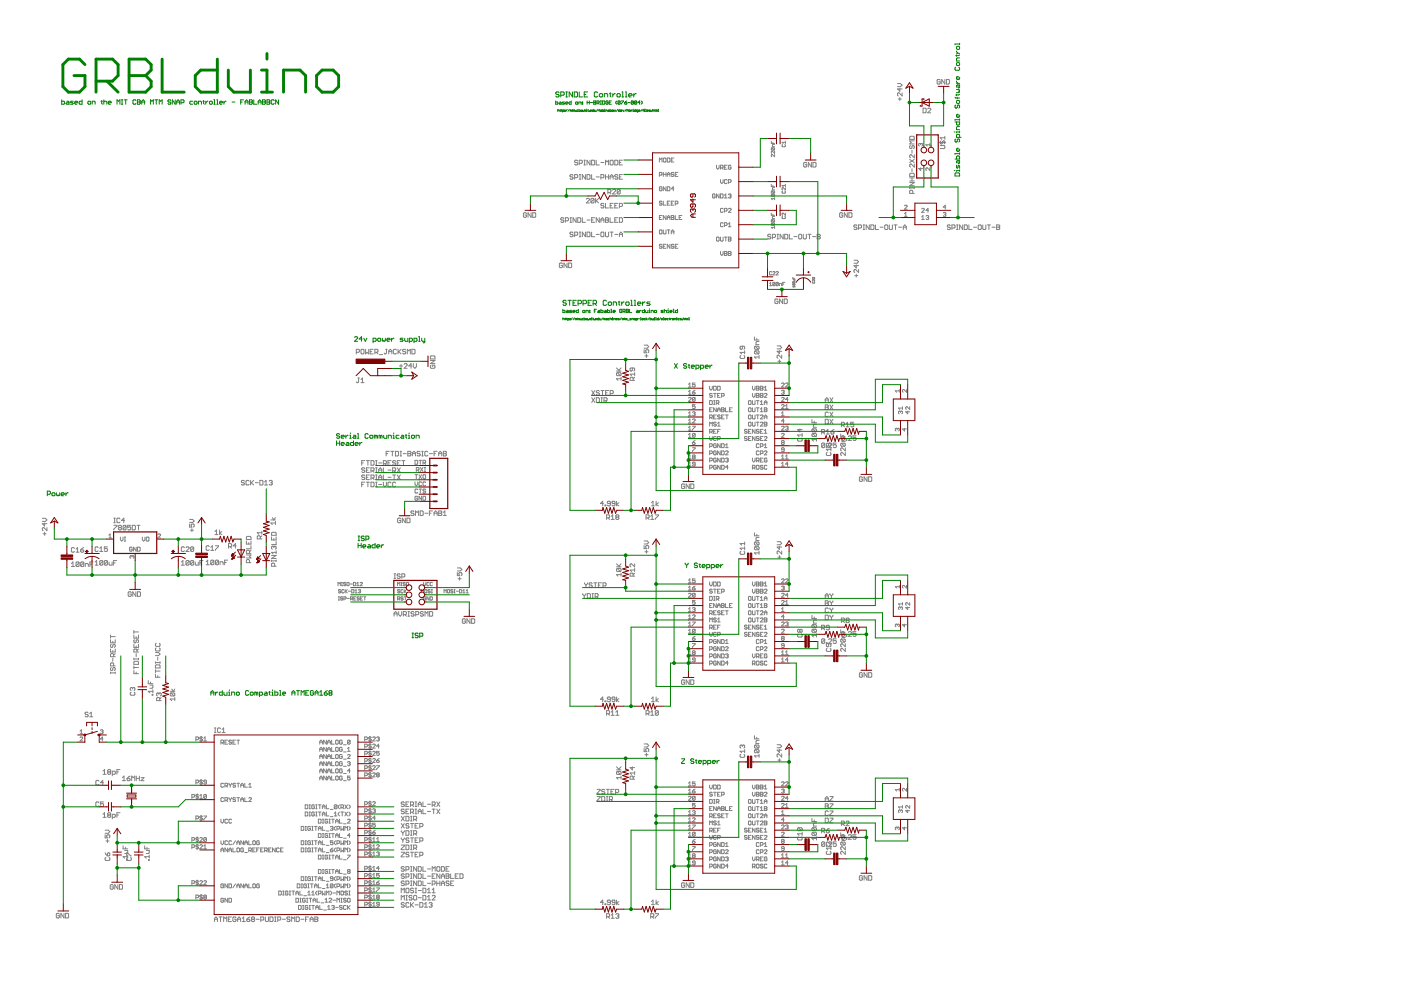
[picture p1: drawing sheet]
<svg xmlns="http://www.w3.org/2000/svg" width="297mm" height="210mm" viewBox="0 0 297 210" stroke-linecap="round" stroke-linejoin="round" font-family="sans-serif">
<g fill="#808080" stroke="#808080" stroke-width=".21">
<path d="M23.9 187.6l.1 .1z"/>
<path d="M23.5 187.6h.4z"/>
<path d="M23.5 187.6l-.1 .1z"/>
<path d="M23.4 187.7v.7z"/>
<path d="M23.4 188.4l.1 .1z"/>
<path d="M23.5 188.5h.4z"/>
<path d="M23.9 188.5l.1-.1z"/>
<path d="M24 188v.4z"/>
<path d="M23.7 188h.3z"/>
<path d="M24.3 187.6v.9z"/>
<path d="M24.3 187.6l.7 .9z"/>
<path d="M25 187.6v.9z"/>
<path d="M25.3 187.6v.9z"/>
<path d="M25.3 188.5h.5z"/>
<path d="M25.8 188.5l.2-.1z"/>
<path d="M26 187.7v.7z"/>
<path d="M25.8 187.6l.2 .1z"/>
<path d="M25.3 187.6h.5z"/>
<path d="M12.4 193.7l.2 .1z"/>
<path d="M12.1 193.7h.3z"/>
<path d="M12.1 193.7l-.2 .1z"/>
<path d="M11.9 193.8v.7z"/>
<path d="M11.9 194.5l.2 .1z"/>
<path d="M12.1 194.6h.3z"/>
<path d="M12.4 194.6l.2-.1z"/>
<path d="M12.6 194.1v.4z"/>
<path d="M12.3 194.1h.3z"/>
<path d="M12.9 193.7v.9z"/>
<path d="M12.9 193.7l.7 .9z"/>
<path d="M13.6 193.7v.9z"/>
<path d="M13.9 193.7v.9z"/>
<path d="M13.9 194.6h.5z"/>
<path d="M14.5 194.5l-.1 .1z"/>
<path d="M14.5 193.8v.7z"/>
<path d="M14.4 193.7l.1 .1z"/>
<path d="M13.9 193.7h.5z"/>
<path d="M26 164.9l.3-.4z"/>
<path d="M26.3 164.5v1z"/>
<path d="M26 165.5h.6z"/>
<path d="M27.3 164.7l.3-.2z"/>
<path d="M27.3 164.7l-.4 .3z"/>
<path d="M26.9 165v.4z"/>
<path d="M26.9 165.4l.2 .1z"/>
<path d="M27.1 165.5h.3z"/>
<path d="M27.4 165.5l.2-.1z"/>
<path d="M27.6 165.2v.2z"/>
<path d="M27.4 165l.2 .2z"/>
<path d="M26.9 165h.5z"/>
<path d="M27.9 164.5v1z"/>
<path d="M27.9 164.5l.3 .4z"/>
<path d="M28.2 164.9l.4-.4z"/>
<path d="M28.6 164.5v1z"/>
<path d="M28.9 164.5v1z"/>
<path d="M28.9 165h.6z"/>
<path d="M29.5 164.5v1z"/>
<path d="M29.9 164.9h.6z"/>
<path d="M29.9 165.5l.6-.6z"/>
<path d="M29.9 165.5h.6z"/>
<path d="M22.2 163.2l-.4 .3z"/>
<path d="M22.2 163.2v1z"/>
<path d="M21.8 164.2h.7z"/>
<path d="M22.8 163.3l.2-.1z"/>
<path d="M23 163.2h.3z"/>
<path d="M23.3 163.2l.2 .1z"/>
<path d="M23.5 163.3v.2z"/>
<path d="M23.3 163.7l.2-.2z"/>
<path d="M23.3 163.7l.2 .1z"/>
<path d="M23.5 163.8v.2z"/>
<path d="M23.5 164l-.2 .2z"/>
<path d="M23 164.2h.3z"/>
<path d="M22.8 164l.2 .2z"/>
<path d="M22.8 163.8v.2z"/>
<path d="M22.8 163.8l.2-.1z"/>
<path d="M22.8 163.5l.2 .2z"/>
<path d="M22.8 163.3v.2z"/>
<path d="M23 163.7h.3z"/>
<path d="M23.8 163.5v1z"/>
<path d="M23.8 163.5h.5z"/>
<path d="M24.3 163.5l.1 .2z"/>
<path d="M24.4 163.7v.3z"/>
<path d="M24.4 164l-.1 .2z"/>
<path d="M23.8 164.2h.5z"/>
<path d="M24.8 163.2v1z"/>
<path d="M24.8 163.2h.6z"/>
<path d="M24.8 163.7h.3z"/>
<path d="M22.2 172.3l-.4 .4z"/>
<path d="M22.2 172.3v1z"/>
<path d="M21.8 173.3h.7z"/>
<path d="M22.8 172.5l.2-.2z"/>
<path d="M23 172.3h.3z"/>
<path d="M23.3 172.3l.2 .2z"/>
<path d="M23.5 172.5v.2z"/>
<path d="M23.3 172.8l.2-.1z"/>
<path d="M23.3 172.8l.2 .2z"/>
<path d="M23.5 173v.1z"/>
<path d="M23.3 173.3l.2-.2z"/>
<path d="M23 173.3h.3z"/>
<path d="M22.8 173.1l.2 .2z"/>
<path d="M22.8 173v.1z"/>
<path d="M22.8 173l.2-.2z"/>
<path d="M22.8 172.7l.2 .1z"/>
<path d="M22.8 172.5v.2z"/>
<path d="M23 172.8h.3z"/>
<path d="M23.8 172.7v.9z"/>
<path d="M23.8 172.7h.5z"/>
<path d="M24.3 172.7l.1 .1z"/>
<path d="M24.4 172.8v.3z"/>
<path d="M24.4 173.1l-.1 .2z"/>
<path d="M23.8 173.3h.5z"/>
<path d="M24.8 172.3v1z"/>
<path d="M24.8 172.3h.6z"/>
<path d="M24.8 172.8h.3z"/>
<path d="M26.9 182.4h.2z"/>
<path d="M26.9 182.3v.1z"/>
<path d="M26.9 182.3h.2z"/>
<path d="M27.1 182.3v.1z"/>
<path d="M26.1 181.6l.3 .3z"/>
<path d="M26.1 181.6h1z"/>
<path d="M27.1 181.3v.6z"/>
<path d="M26.4 181h.5z"/>
<path d="M27.1 180.8l-.2 .2z"/>
<path d="M27.1 180.3v.5z"/>
<path d="M26.4 180.3h.7z"/>
<path d="M26.1 180h1z"/>
<path d="M26.1 179.3v.7z"/>
<path d="M26.6 179.7v.3z"/>
<path d="M36.1 148.2l.3 .3z"/>
<path d="M36.1 148.2h1z"/>
<path d="M37.1 147.9v.6z"/>
<path d="M36.3 147.6h.6z"/>
<path d="M36.1 147.4l.2 .2z"/>
<path d="M36.1 147.1v.3z"/>
<path d="M36.1 147.1l.2-.2z"/>
<path d="M36.3 146.9h.6z"/>
<path d="M36.9 146.9l.2 .2z"/>
<path d="M37.1 147.1v.3z"/>
<path d="M36.9 147.6l.2-.2z"/>
<path d="M36.3 146.9l.6 .7z"/>
<path d="M36.1 146.6h1z"/>
<path d="M37.1 146.1l-.4 .5z"/>
<path d="M36.4 146.1l.3 .5z"/>
<path d="M45.6 112.7l.3-.3z"/>
<path d="M45.9 112.4v.9z"/>
<path d="M45.6 113.3h.6z"/>
<path d="M46.5 112.4v.9z"/>
<path d="M46.5 113l.5 .3z"/>
<path d="M46.5 113l.5-.3z"/>
<path d="M32.3 147.4h.1z"/>
<path d="M32.3 147.2v.2z"/>
<path d="M32.3 147.2h.1z"/>
<path d="M32.4 147.2v.2z"/>
<path d="M31.4 146.6l.4 .3z"/>
<path d="M31.4 146.6h1z"/>
<path d="M32.4 146.3v.6z"/>
<path d="M31.8 145.9h.5z"/>
<path d="M32.4 145.8l-.1 .1z"/>
<path d="M32.4 145.3v.5z"/>
<path d="M31.8 145.3h.6z"/>
<path d="M31.4 144.9h1z"/>
<path d="M31.4 144.3v.6z"/>
<path d="M31.9 144.6v.3z"/>
<path d="M57.4 110.9l.3 .3z"/>
<path d="M57.4 110.9h1z"/>
<path d="M58.4 110.6v.6z"/>
<path d="M57.4 110.2h1z"/>
<path d="M58.4 109.7l-.3 .5z"/>
<path d="M57.7 109.7l.4 .5z"/>
<path d="M31.5 182.4h.1z"/>
<path d="M31.5 182.3v.1z"/>
<path d="M31.5 182.3h.1z"/>
<path d="M31.6 182.3v.1z"/>
<path d="M30.7 181.6l.3 .3z"/>
<path d="M30.7 181.6h.9z"/>
<path d="M31.6 181.3v.6z"/>
<path d="M31 181h.5z"/>
<path d="M31.6 180.8l-.1 .2z"/>
<path d="M31.6 180.3v.5z"/>
<path d="M31 180.3h.6z"/>
<path d="M30.7 180h.9z"/>
<path d="M30.7 179.3v.7z"/>
<path d="M31.2 179.7v.3z"/>
<path d="M145 144.1l.1 .2z"/>
<path d="M144.7 144.1h.3z"/>
<path d="M144.7 144.1l-.2 .2z"/>
<path d="M144.5 144.3v.6z"/>
<path d="M144.5 144.9l.2 .2z"/>
<path d="M144.7 145.1h.3z"/>
<path d="M145.1 144.9l-.1 .2z"/>
<path d="M145.1 144.6v.3z"/>
<path d="M144.8 144.6h.3z"/>
<path d="M145.5 144.1v1z"/>
<path d="M145.5 144.1l.6 1z"/>
<path d="M146.1 144.1v1z"/>
<path d="M146.5 144.1v1z"/>
<path d="M146.5 145.1h.4z"/>
<path d="M146.9 145.1l.2-.2z"/>
<path d="M147.1 144.3v.6z"/>
<path d="M146.9 144.1l.2 .2z"/>
<path d="M146.5 144.1h.4z"/>
<path d="M182.7 142.6l.2 .2z"/>
<path d="M182.4 142.6h.3z"/>
<path d="M182.2 142.8l.2-.2z"/>
<path d="M182.2 142.8v.6z"/>
<path d="M182.2 143.4l.2 .2z"/>
<path d="M182.4 143.6h.3z"/>
<path d="M182.7 143.6l.2-.2z"/>
<path d="M182.9 143.1v.3z"/>
<path d="M182.5 143.1h.4z"/>
<path d="M183.2 142.6v1z"/>
<path d="M183.2 142.6l.6 1z"/>
<path d="M183.8 142.6v1z"/>
<path d="M184.2 142.6v1z"/>
<path d="M184.2 143.6h.5z"/>
<path d="M184.7 143.6l.1-.2z"/>
<path d="M184.8 142.8v.6z"/>
<path d="M184.7 142.6l.1 .2z"/>
<path d="M184.2 142.6h.5z"/>
<path d="M178.4 134.1v.6z"/>
<path d="M178.4 134.1l.2-.2z"/>
<path d="M178.6 133.9h.3z"/>
<path d="M178.9 133.9l.1 .2z"/>
<path d="M179 134.1v.6z"/>
<path d="M179 134.7l-.1 .2z"/>
<path d="M178.6 134.9h.3z"/>
<path d="M178.4 134.7l.2 .2z"/>
<path d="M178.4 134.7l.6-.6z"/>
<path d="M179.4 134.7v.2z"/>
<path d="M179.4 134.7h.1z"/>
<path d="M179.5 134.7v.2z"/>
<path d="M179.4 134.9h.1z"/>
<path d="M179.9 134.9h.6z"/>
<path d="M179.9 134.9l.6-.6z"/>
<path d="M180.5 134.1v.2z"/>
<path d="M180.4 133.9l.1 .2z"/>
<path d="M180 133.9h.4z"/>
<path d="M180 133.9l-.1 .2z"/>
<path d="M180.8 133.9h.7z"/>
<path d="M180.8 133.9v.5z"/>
<path d="M180.8 134.4l.4-.1z"/>
<path d="M181.2 134.3h.1z"/>
<path d="M181.3 134.3l.2 .1z"/>
<path d="M181.5 134.4v.3z"/>
<path d="M181.5 134.7l-.2 .2z"/>
<path d="M181 134.9h.3z"/>
<path d="M180.8 134.7l.2 .2z"/>
<path d="M174.2 135.6v.7z"/>
<path d="M174.2 135.6l.2-.2z"/>
<path d="M174.4 135.4h.3z"/>
<path d="M174.7 135.4l.2 .2z"/>
<path d="M174.9 135.6v.7z"/>
<path d="M174.7 136.4l.2-.1z"/>
<path d="M174.4 136.4h.3z"/>
<path d="M174.2 136.3l.2 .1z"/>
<path d="M174.2 136.3l.7-.7z"/>
<path d="M175.2 136.3v.1z"/>
<path d="M175.2 136.3h.1z"/>
<path d="M175.3 136.3v.1z"/>
<path d="M175.2 136.4h.1z"/>
<path d="M175.7 136.4h.6z"/>
<path d="M175.7 136.4l.6-.6z"/>
<path d="M176.3 135.6v.2z"/>
<path d="M176.2 135.4l.1 .2z"/>
<path d="M175.9 135.4h.3z"/>
<path d="M175.9 135.4l-.2 .2z"/>
<path d="M176.7 135.4h.6z"/>
<path d="M176.7 135.4v.5z"/>
<path d="M176.7 135.9l.3-.1z"/>
<path d="M177 135.8h.1z"/>
<path d="M177.1 135.8l.2 .1z"/>
<path d="M177.3 135.9v.4z"/>
<path d="M177.1 136.4l.2-.1z"/>
<path d="M176.8 136.4h.3z"/>
<path d="M176.7 136.3l.1 .1z"/>
<path d="M172.1 134.7l.4 .4z"/>
<path d="M172.1 134.7h1z"/>
<path d="M173.1 134.4v.7z"/>
<path d="M172.3 134.1h.7z"/>
<path d="M172.1 133.9l.2 .2z"/>
<path d="M172.1 133.6v.3z"/>
<path d="M172.1 133.6l.2-.2z"/>
<path d="M172.3 133.4h.7z"/>
<path d="M173 133.4l.1 .2z"/>
<path d="M173.1 133.6v.3z"/>
<path d="M173 134.1l.1-.2z"/>
<path d="M172.3 133.4l.7 .7z"/>
<path d="M172.3 133.1h.7z"/>
<path d="M172.1 132.9l.2 .2z"/>
<path d="M172.1 132.6v.3z"/>
<path d="M172.1 132.6l.2-.2z"/>
<path d="M172.3 132.4h.7z"/>
<path d="M173 132.4l.1 .2z"/>
<path d="M173.1 132.6v.3z"/>
<path d="M173.1 132.9l-.1 .2z"/>
<path d="M172.3 132.4l.7 .7z"/>
<path d="M172.5 132.1h.6z"/>
<path d="M172.5 131.6v.5z"/>
<path d="M172.5 131.6l.1-.1z"/>
<path d="M172.6 131.5h.5z"/>
<path d="M172.1 131.1h1z"/>
<path d="M172.1 130.5v.6z"/>
<path d="M172.6 130.8v.3z"/>
<path d="M179.2 137.5v.6z"/>
<path d="M178.6 137.5l.6 .6z"/>
<path d="M178.4 137.5h.2z"/>
<path d="M178.4 137.5l-.2 .1z"/>
<path d="M178.2 137.6v.3z"/>
<path d="M178.2 137.9l.2 .2z"/>
<path d="M179.2 136.5v.6z"/>
<path d="M178.6 136.5l.6 .6z"/>
<path d="M178.4 136.5h.2z"/>
<path d="M178.2 136.6l.2-.1z"/>
<path d="M178.2 136.6v.4z"/>
<path d="M178.2 137l.2 .1z"/>
<path d="M178.4 136.1h.6z"/>
<path d="M178.2 136l.2 .1z"/>
<path d="M178.2 135.7v.3z"/>
<path d="M178.2 135.7l.2-.2z"/>
<path d="M178.4 135.5h.6z"/>
<path d="M179 135.5l.2 .2z"/>
<path d="M179.2 135.7v.3z"/>
<path d="M179.2 136l-.2 .1z"/>
<path d="M178.4 135.5l.6 .6z"/>
<path d="M178.6 135.1h.6z"/>
<path d="M178.6 134.7v.4z"/>
<path d="M178.6 134.7l.1-.2z"/>
<path d="M178.7 134.5h.5z"/>
<path d="M178.2 134.2h1z"/>
<path d="M178.2 133.5v.7z"/>
<path d="M178.7 133.9v.3z"/>
<path d="M160 117.2l.3 .3z"/>
<path d="M160 117.2h.9z"/>
<path d="M160.9 116.9v.6z"/>
<path d="M160.1 116.6h.7z"/>
<path d="M160 116.4l.1 .2z"/>
<path d="M160 116.1v.3z"/>
<path d="M160 116.1l.1-.2z"/>
<path d="M160.1 115.9h.7z"/>
<path d="M160.8 115.9l.1 .2z"/>
<path d="M160.9 116.1v.3z"/>
<path d="M160.9 116.4l-.1 .2z"/>
<path d="M160.1 115.9l.7 .7z"/>
<path d="M160.1 115.6h.7z"/>
<path d="M160 115.4l.1 .2z"/>
<path d="M160 115.1v.3z"/>
<path d="M160 115.1l.1-.2z"/>
<path d="M160.1 114.9h.7z"/>
<path d="M160.8 114.9l.1 .2z"/>
<path d="M160.9 115.1v.3z"/>
<path d="M160.9 115.4l-.1 .2z"/>
<path d="M160.1 114.9l.7 .7z"/>
<path d="M160.3 114.6h.6z"/>
<path d="M160.3 114.1v.5z"/>
<path d="M160.4 113.9l-.1 .2z"/>
<path d="M160.4 113.9h.5z"/>
<path d="M160 113.6h.9z"/>
<path d="M160 113v.6z"/>
<path d="M160.4 113.3v.3z"/>
<path d="M138.5 147.8l-.4 .3z"/>
<path d="M138.5 147.8v1z"/>
<path d="M138.1 148.8h.7z"/>
<path d="M139.1 147.8v1z"/>
<path d="M139.1 148.4l.5 .4z"/>
<path d="M139.1 148.4l.5-.3z"/>
<path d="M127.8 147.8v1z"/>
<path d="M127.8 147.8l-.5 .5z"/>
<path d="M127.3 148.3h.6z"/>
<path d="M128.3 148.6v.2z"/>
<path d="M128.3 148.6h.1z"/>
<path d="M128.4 148.6v.2z"/>
<path d="M128.3 148.8h.1z"/>
<path d="M128.8 148.6l.1 .2z"/>
<path d="M128.9 148.8h.3z"/>
<path d="M129.2 148.8l.2-.2z"/>
<path d="M129.4 148v.6z"/>
<path d="M129.2 147.8l.2 .2z"/>
<path d="M128.9 147.8h.3z"/>
<path d="M128.9 147.8l-.1 .2z"/>
<path d="M128.8 148v.1z"/>
<path d="M128.8 148.1l.1 .2z"/>
<path d="M128.9 148.3h.5z"/>
<path d="M129.8 148.6l.1 .2z"/>
<path d="M129.9 148.8h.3z"/>
<path d="M130.4 148.6l-.2 .2z"/>
<path d="M130.4 148v.6z"/>
<path d="M130.2 147.8l.2 .2z"/>
<path d="M129.9 147.8h.3z"/>
<path d="M129.9 147.8l-.1 .2z"/>
<path d="M129.8 148v.1z"/>
<path d="M129.8 148.1l.1 .2z"/>
<path d="M129.9 148.3h.5z"/>
<path d="M130.7 147.8v1z"/>
<path d="M130.7 148.4l.5 .4z"/>
<path d="M130.7 148.4l.5-.3z"/>
<path d="M130.7 121.8l.3 .4z"/>
<path d="M130.7 121.8h1z"/>
<path d="M131.7 121.5v.7z"/>
<path d="M130.9 121.2h.6z"/>
<path d="M130.7 121l.2 .2z"/>
<path d="M130.7 120.7v.3z"/>
<path d="M130.7 120.7l.2-.2z"/>
<path d="M130.9 120.5h.6z"/>
<path d="M131.5 120.5l.2 .2z"/>
<path d="M131.7 120.7v.3z"/>
<path d="M131.7 121l-.2 .2z"/>
<path d="M130.9 120.5l.6 .7z"/>
<path d="M130.7 120.2h1z"/>
<path d="M130.7 119.5l.7 .7z"/>
<path d="M131.2 120l.5-.5z"/>
<path d="M137.1 116.6v.7z"/>
<path d="M136.7 117h.7z"/>
<path d="M136.6 115.7v.6z"/>
<path d="M136.6 116.3h.5z"/>
<path d="M136.9 116l.2 .3z"/>
<path d="M136.9 115.8v.2z"/>
<path d="M137.1 115.7l-.2 .1z"/>
<path d="M137.1 115.7h.3z"/>
<path d="M137.4 115.7l.1 .1z"/>
<path d="M137.5 115.8v.4z"/>
<path d="M137.5 116.2l-.1 .1z"/>
<path d="M136.6 115.3h.6z"/>
<path d="M137.2 115.3l.3-.3z"/>
<path d="M137.2 114.7l.3 .3z"/>
<path d="M136.6 114.7h.6z"/>
<path d="M165.2 117.8v.6z"/>
<path d="M164.9 118.1h.7z"/>
<path d="M165.7 116.8v.7z"/>
<path d="M165.1 116.8l.6 .7z"/>
<path d="M164.9 116.8h.2z"/>
<path d="M164.9 116.8l-.1 .2z"/>
<path d="M164.8 117v.3z"/>
<path d="M164.8 117.3l.1 .2z"/>
<path d="M164.8 116h.9z"/>
<path d="M164.8 116l.4 .5z"/>
<path d="M165.2 115.8v.7z"/>
<path d="M164.8 115.5h.6z"/>
<path d="M165.4 115.5l.3-.3z"/>
<path d="M165.4 114.9l.3 .3z"/>
<path d="M164.8 114.9h.6z"/>
<path d="M20.2 119.2l.3-.3z"/>
<path d="M20.5 118.9v.9z"/>
<path d="M20.2 119.8h.6z"/>
<path d="M21.1 119v.7z"/>
<path d="M21.1 119l.2-.1z"/>
<path d="M21.3 118.9h.3z"/>
<path d="M21.6 118.9l.2 .1z"/>
<path d="M21.8 119v.7z"/>
<path d="M21.8 119.7l-.2 .1z"/>
<path d="M21.3 119.8h.3z"/>
<path d="M21.1 119.7l.2 .1z"/>
<path d="M21.1 119.7l.7-.7z"/>
<path d="M22.1 119v.7z"/>
<path d="M22.1 119l.2-.1z"/>
<path d="M22.3 118.9h.3z"/>
<path d="M22.6 118.9l.2 .1z"/>
<path d="M22.8 119v.7z"/>
<path d="M22.8 119.7l-.2 .1z"/>
<path d="M22.3 119.8h.3z"/>
<path d="M22.1 119.7l.2 .1z"/>
<path d="M22.1 119.7l.7-.7z"/>
<path d="M23.1 119.2v.5z"/>
<path d="M23.1 119.7l.2 .1z"/>
<path d="M23.3 119.8h.5z"/>
<path d="M23.8 119.2v.6z"/>
<path d="M24.1 118.9v.9z"/>
<path d="M24.1 118.9h.6z"/>
<path d="M24.1 119.3h.3z"/>
<path d="M15.1 119.5l.4-.4z"/>
<path d="M15.5 119.1v1z"/>
<path d="M15.1 120.1h.7z"/>
<path d="M16.1 119.3v.7z"/>
<path d="M16.3 119.1l-.2 .2z"/>
<path d="M16.3 119.1h.3z"/>
<path d="M16.6 119.1l.2 .2z"/>
<path d="M16.8 119.3v.7z"/>
<path d="M16.8 120l-.2 .1z"/>
<path d="M16.3 120.1h.3z"/>
<path d="M16.1 120l.2 .1z"/>
<path d="M16.8 119.3l-.7 .7z"/>
<path d="M17.1 119.3v.7z"/>
<path d="M17.1 119.3l.2-.2z"/>
<path d="M17.3 119.1h.3z"/>
<path d="M17.6 119.1l.2 .2z"/>
<path d="M17.8 119.3v.7z"/>
<path d="M17.6 120.1l.2-.1z"/>
<path d="M17.3 120.1h.3z"/>
<path d="M17.1 120l.2 .1z"/>
<path d="M17.1 120l.7-.7z"/>
<path d="M18.1 119.5v.6z"/>
<path d="M18.1 119.5h.5z"/>
<path d="M18.6 119.5l.1 .1z"/>
<path d="M18.7 119.6v.5z"/>
<path d="M19.1 119.1v1z"/>
<path d="M19.1 119.1h.6z"/>
<path d="M19.1 119.6h.3z"/>
<path d="M44 118.8l-.3 .3z"/>
<path d="M44 118.8v.9z"/>
<path d="M43.7 119.7h.7z"/>
<path d="M44.7 118.9v.7z"/>
<path d="M44.7 118.9l.2-.1z"/>
<path d="M44.9 118.8h.3z"/>
<path d="M45.2 118.8l.1 .1z"/>
<path d="M45.3 118.9v.7z"/>
<path d="M45.2 119.7l.1-.1z"/>
<path d="M44.9 119.7h.3z"/>
<path d="M44.7 119.6l.2 .1z"/>
<path d="M44.7 119.6l.6-.7z"/>
<path d="M45.7 118.9v.7z"/>
<path d="M45.8 118.8l-.1 .1z"/>
<path d="M45.8 118.8h.4z"/>
<path d="M46.2 118.8l.1 .1z"/>
<path d="M46.3 118.9v.7z"/>
<path d="M46.3 119.6l-.1 .1z"/>
<path d="M45.8 119.7h.4z"/>
<path d="M45.7 119.6l.1 .1z"/>
<path d="M46.3 118.9l-.6 .7z"/>
<path d="M46.7 119.1v.6z"/>
<path d="M46.7 119.1h.4z"/>
<path d="M47.1 119.1l.2 .2z"/>
<path d="M47.3 119.3v.4z"/>
<path d="M47.6 118.8v.9z"/>
<path d="M47.6 118.8h.7z"/>
<path d="M47.6 119.3h.4z"/>
<path d="M24.1 111.4h.7z"/>
<path d="M24.8 111.4v.1z"/>
<path d="M24.1 112.2l.7-.7z"/>
<path d="M24.1 112.2v.2z"/>
<path d="M25.1 111.5l.2-.1z"/>
<path d="M25.3 111.4h.3z"/>
<path d="M25.6 111.4l.2 .1z"/>
<path d="M25.8 111.5v.2z"/>
<path d="M25.8 111.7l-.2 .2z"/>
<path d="M25.6 111.9l.2 .1z"/>
<path d="M25.8 112v.2z"/>
<path d="M25.8 112.2l-.2 .2z"/>
<path d="M25.3 112.4h.3z"/>
<path d="M25.1 112.2l.2 .2z"/>
<path d="M25.1 112v.2z"/>
<path d="M25.1 112l.2-.1z"/>
<path d="M25.1 111.7l.2 .2z"/>
<path d="M25.1 111.5v.2z"/>
<path d="M25.3 111.9h.3z"/>
<path d="M26.1 111.5v.7z"/>
<path d="M26.2 111.4l-.1 .1z"/>
<path d="M26.2 111.4h.4z"/>
<path d="M26.6 111.4l.1 .1z"/>
<path d="M26.7 111.5v.7z"/>
<path d="M26.7 112.2l-.1 .2z"/>
<path d="M26.2 112.4h.4z"/>
<path d="M26.1 112.2l.1 .2z"/>
<path d="M26.1 112.2l.6-.7z"/>
<path d="M27.1 111.4h.6z"/>
<path d="M27.1 111.4v.5z"/>
<path d="M27.1 111.9l.3-.2z"/>
<path d="M27.4 111.7h.2z"/>
<path d="M27.6 111.7l.1 .2z"/>
<path d="M27.7 111.9v.3z"/>
<path d="M27.7 112.2l-.1 .2z"/>
<path d="M27.2 112.4h.4z"/>
<path d="M27.1 112.2l.1 .2z"/>
<path d="M28 111.4v1z"/>
<path d="M28 112.4h.5z"/>
<path d="M28.5 112.4l.2-.2z"/>
<path d="M28.7 111.5v.7z"/>
<path d="M28.5 111.4l.2 .1z"/>
<path d="M28 111.4h.5z"/>
<path d="M29.4 111.4v1z"/>
<path d="M29 111.4h.7z"/>
<path d="M27.7 125.5l.1 .1z"/>
<path d="M27.3 125.5h.4z"/>
<path d="M27.3 125.5l-.1 .1z"/>
<path d="M27.2 125.6v.7z"/>
<path d="M27.2 126.3l.1 .1z"/>
<path d="M27.3 126.4h.4z"/>
<path d="M27.7 126.4l.1-.1z"/>
<path d="M27.8 126v.3z"/>
<path d="M27.5 126h.3z"/>
<path d="M28.2 125.5v.9z"/>
<path d="M28.2 125.5l.6 .9z"/>
<path d="M28.8 125.5v.9z"/>
<path d="M29.1 125.5v.9z"/>
<path d="M29.1 126.4h.5z"/>
<path d="M29.8 126.3l-.2 .1z"/>
<path d="M29.8 125.6v.7z"/>
<path d="M29.6 125.5l.2 .1z"/>
<path d="M29.1 125.5h.5z"/>
<path d="M9.5 112.8v.7z"/>
<path d="M9.1 113.2h.7z"/>
<path d="M9.9 111.9v.6z"/>
<path d="M9.3 111.9l.6 .6z"/>
<path d="M9.1 111.9h.2z"/>
<path d="M9.1 111.9l-.1 .1z"/>
<path d="M9 112v.4z"/>
<path d="M9 112.4l.1 .1z"/>
<path d="M9 111h.9z"/>
<path d="M9 111l.5 .5z"/>
<path d="M9.5 110.9v.6z"/>
<path d="M9 110.6h.6z"/>
<path d="M9.6 110.6l.3-.4z"/>
<path d="M9.6 109.9l.3 .3z"/>
<path d="M9 109.9h.6z"/>
<path d="M40.7 112.1v.6z"/>
<path d="M40.4 112.4h.6z"/>
<path d="M40.2 111.1v.7z"/>
<path d="M40.2 111.8h.5z"/>
<path d="M40.5 111.4l.2 .4z"/>
<path d="M40.5 111.3v.1z"/>
<path d="M40.7 111.1l-.2 .2z"/>
<path d="M40.7 111.1h.3z"/>
<path d="M41 111.1l.2 .2z"/>
<path d="M41.2 111.3v.3z"/>
<path d="M41.2 111.6l-.2 .2z"/>
<path d="M40.2 110.8h.7z"/>
<path d="M40.9 110.8l.3-.4z"/>
<path d="M40.9 110.1l.3 .3z"/>
<path d="M40.2 110.1h.7z"/>
<path d="M145 187.2l.1 .1z"/>
<path d="M144.7 187.2h.3z"/>
<path d="M144.7 187.2l-.2 .1z"/>
<path d="M144.5 187.3v.7z"/>
<path d="M144.5 188l.2 .2z"/>
<path d="M144.7 188.2h.3z"/>
<path d="M145 188.2l.1-.2z"/>
<path d="M145.1 187.7v.3z"/>
<path d="M144.8 187.7h.3z"/>
<path d="M145.5 187.2v1z"/>
<path d="M145.5 187.2l.6 1z"/>
<path d="M146.1 187.2v1z"/>
<path d="M146.5 187.2v1z"/>
<path d="M146.5 188.2h.4z"/>
<path d="M146.9 188.2l.2-.2z"/>
<path d="M147.1 187.3v.7z"/>
<path d="M146.9 187.2l.2 .1z"/>
<path d="M146.5 187.2h.4z"/>
<path d="M182.7 185.7l.2 .1z"/>
<path d="M182.4 185.7h.3z"/>
<path d="M182.4 185.7l-.2 .1z"/>
<path d="M182.2 185.8v.7z"/>
<path d="M182.2 186.5l.2 .1z"/>
<path d="M182.4 186.6h.3z"/>
<path d="M182.7 186.6l.2-.1z"/>
<path d="M182.9 186.1v.4z"/>
<path d="M182.5 186.1h.4z"/>
<path d="M183.2 185.7v.9z"/>
<path d="M183.2 185.7l.6 .9z"/>
<path d="M183.8 185.7v.9z"/>
<path d="M184.2 185.7v.9z"/>
<path d="M184.2 186.6h.5z"/>
<path d="M184.7 186.6l.1-.1z"/>
<path d="M184.8 185.8v.7z"/>
<path d="M184.7 185.7l.1 .1z"/>
<path d="M184.2 185.7h.5z"/>
<path d="M178.4 177.1v.7z"/>
<path d="M178.4 177.1l.2-.1z"/>
<path d="M178.6 177h.3z"/>
<path d="M178.9 177l.1 .1z"/>
<path d="M179 177.1v.7z"/>
<path d="M179 177.8l-.1 .1z"/>
<path d="M178.6 177.9h.3z"/>
<path d="M178.4 177.8l.2 .1z"/>
<path d="M178.4 177.8l.6-.7z"/>
<path d="M179.4 177.8v.1z"/>
<path d="M179.4 177.8h.1z"/>
<path d="M179.5 177.8v.1z"/>
<path d="M179.4 177.9h.1z"/>
<path d="M179.9 177.9h.6z"/>
<path d="M179.9 177.9l.6-.6z"/>
<path d="M180.5 177.1v.2z"/>
<path d="M180.4 177l.1 .1z"/>
<path d="M180 177h.4z"/>
<path d="M180 177l-.1 .1z"/>
<path d="M180.8 177h.7z"/>
<path d="M180.8 177v.5z"/>
<path d="M180.8 177.5l.4-.2z"/>
<path d="M181.2 177.3h.1z"/>
<path d="M181.3 177.3l.2 .2z"/>
<path d="M181.5 177.5v.3z"/>
<path d="M181.5 177.8l-.2 .1z"/>
<path d="M181 177.9h.3z"/>
<path d="M180.8 177.8l.2 .1z"/>
<path d="M174.2 178.7v.6z"/>
<path d="M174.2 178.7l.2-.2z"/>
<path d="M174.4 178.5h.3z"/>
<path d="M174.7 178.5l.2 .2z"/>
<path d="M174.9 178.7v.6z"/>
<path d="M174.9 179.3l-.2 .2z"/>
<path d="M174.4 179.5h.3z"/>
<path d="M174.2 179.3l.2 .2z"/>
<path d="M174.2 179.3l.7-.6z"/>
<path d="M175.2 179.3v.2z"/>
<path d="M175.2 179.3h.1z"/>
<path d="M175.3 179.3v.2z"/>
<path d="M175.2 179.5h.1z"/>
<path d="M175.7 179.5h.6z"/>
<path d="M175.7 179.5l.6-.7z"/>
<path d="M176.3 178.7v.1z"/>
<path d="M176.2 178.5l.1 .2z"/>
<path d="M175.9 178.5h.3z"/>
<path d="M175.9 178.5l-.2 .2z"/>
<path d="M176.7 178.5h.6z"/>
<path d="M176.7 178.5v.5z"/>
<path d="M176.7 179l.3-.2z"/>
<path d="M177 178.8h.1z"/>
<path d="M177.1 178.8l.2 .2z"/>
<path d="M177.3 179v.3z"/>
<path d="M177.3 179.3l-.2 .2z"/>
<path d="M176.8 179.5h.3z"/>
<path d="M176.7 179.3l.1 .2z"/>
<path d="M172.1 177.8l.4 .3z"/>
<path d="M172.1 177.8h1z"/>
<path d="M173.1 177.4v.7z"/>
<path d="M172.3 177.1h.7z"/>
<path d="M172.1 177l.2 .1z"/>
<path d="M172.1 176.6v.4z"/>
<path d="M172.1 176.6l.2-.1z"/>
<path d="M172.3 176.5h.7z"/>
<path d="M173 176.5l.1 .1z"/>
<path d="M173.1 176.6v.4z"/>
<path d="M173.1 177l-.1 .1z"/>
<path d="M172.3 176.5l.7 .6z"/>
<path d="M172.3 176.1h.7z"/>
<path d="M172.1 176l.2 .1z"/>
<path d="M172.1 175.6v.4z"/>
<path d="M172.1 175.6l.2-.1z"/>
<path d="M172.3 175.5h.7z"/>
<path d="M173 175.5l.1 .1z"/>
<path d="M173.1 175.6v.4z"/>
<path d="M173 176.1l.1-.1z"/>
<path d="M172.3 175.5l.7 .6z"/>
<path d="M172.5 175.2h.6z"/>
<path d="M172.5 174.7v.5z"/>
<path d="M172.5 174.7l.1-.2z"/>
<path d="M172.6 174.5h.5z"/>
<path d="M172.1 174.2h1z"/>
<path d="M172.1 173.5v.7z"/>
<path d="M172.6 173.8v.4z"/>
<path d="M179.2 180.5v.6z"/>
<path d="M178.6 180.5l.6 .6z"/>
<path d="M178.4 180.5h.2z"/>
<path d="M178.4 180.5l-.2 .2z"/>
<path d="M178.2 180.7v.3z"/>
<path d="M178.2 181l.2 .1z"/>
<path d="M179.2 179.5v.7z"/>
<path d="M178.6 179.5l.6 .7z"/>
<path d="M178.4 179.5h.2z"/>
<path d="M178.4 179.5l-.2 .2z"/>
<path d="M178.2 179.7v.3z"/>
<path d="M178.2 180l.2 .2z"/>
<path d="M178.4 179.2h.6z"/>
<path d="M178.2 179l.2 .2z"/>
<path d="M178.2 178.7v.3z"/>
<path d="M178.2 178.7l.2-.2z"/>
<path d="M178.4 178.5h.6z"/>
<path d="M179 178.5l.2 .2z"/>
<path d="M179.2 178.7v.3z"/>
<path d="M179 179.2l.2-.2z"/>
<path d="M178.4 178.5l.6 .7z"/>
<path d="M178.6 178.2h.6z"/>
<path d="M178.6 177.7v.5z"/>
<path d="M178.6 177.7l.1-.2z"/>
<path d="M178.7 177.5h.5z"/>
<path d="M178.2 177.2h1z"/>
<path d="M178.2 176.6v.6z"/>
<path d="M178.7 176.9v.3z"/>
<path d="M160 160.3l.3 .3z"/>
<path d="M160 160.3h.9z"/>
<path d="M160.9 159.9v.7z"/>
<path d="M160.1 159.6h.7z"/>
<path d="M160 159.4l.1 .2z"/>
<path d="M160 159.1v.3z"/>
<path d="M160 159.1l.1-.2z"/>
<path d="M160.1 158.9h.7z"/>
<path d="M160.8 158.9l.1 .2z"/>
<path d="M160.9 159.1v.3z"/>
<path d="M160.9 159.4l-.1 .2z"/>
<path d="M160.1 158.9l.7 .7z"/>
<path d="M160.1 158.6h.7z"/>
<path d="M160 158.5l.1 .1z"/>
<path d="M160 158.1v.4z"/>
<path d="M160 158.1l.1-.1z"/>
<path d="M160.1 158h.7z"/>
<path d="M160.8 158l.1 .1z"/>
<path d="M160.9 158.1v.4z"/>
<path d="M160.9 158.5l-.1 .1z"/>
<path d="M160.1 158l.7 .6z"/>
<path d="M160.3 157.6h.6z"/>
<path d="M160.3 157.1v.5z"/>
<path d="M160.4 157l-.1 .1z"/>
<path d="M160.4 157h.5z"/>
<path d="M160 156.7h.9z"/>
<path d="M160 156v.7z"/>
<path d="M160.4 156.3v.4z"/>
<path d="M138.1 191.2l.4-.4z"/>
<path d="M138.5 190.8v1z"/>
<path d="M138.1 191.8h.7z"/>
<path d="M139.1 190.8v1z"/>
<path d="M139.1 191.5l.5 .3z"/>
<path d="M139.1 191.5l.5-.3z"/>
<path d="M127.8 190.8v1z"/>
<path d="M127.8 190.8l-.5 .5z"/>
<path d="M127.3 191.3h.6z"/>
<path d="M128.3 191.6v.2z"/>
<path d="M128.3 191.6h.1z"/>
<path d="M128.4 191.6v.2z"/>
<path d="M128.3 191.8h.1z"/>
<path d="M128.8 191.6l.1 .2z"/>
<path d="M128.9 191.8h.3z"/>
<path d="M129.2 191.8l.2-.2z"/>
<path d="M129.4 191v.6z"/>
<path d="M129.2 190.8l.2 .2z"/>
<path d="M128.9 190.8h.3z"/>
<path d="M128.9 190.8l-.1 .2z"/>
<path d="M128.8 191v.2z"/>
<path d="M128.8 191.2l.1 .1z"/>
<path d="M128.9 191.3h.5z"/>
<path d="M129.8 191.6l.1 .2z"/>
<path d="M129.9 191.8h.3z"/>
<path d="M130.4 191.6l-.2 .2z"/>
<path d="M130.4 191v.6z"/>
<path d="M130.2 190.8l.2 .2z"/>
<path d="M129.9 190.8h.3z"/>
<path d="M129.9 190.8l-.1 .2z"/>
<path d="M129.8 191v.2z"/>
<path d="M129.8 191.2l.1 .1z"/>
<path d="M129.9 191.3h.5z"/>
<path d="M130.7 190.8v1z"/>
<path d="M130.7 191.5l.5 .3z"/>
<path d="M130.7 191.5l.5-.3z"/>
<path d="M130.7 164.9l.3 .3z"/>
<path d="M130.7 164.9h1z"/>
<path d="M131.7 164.5v.7z"/>
<path d="M130.9 164.2h.6z"/>
<path d="M130.7 164.1l.2 .1z"/>
<path d="M130.7 163.7v.4z"/>
<path d="M130.7 163.7l.2-.1z"/>
<path d="M130.9 163.6h.6z"/>
<path d="M131.5 163.6l.2 .1z"/>
<path d="M131.7 163.7v.4z"/>
<path d="M131.7 164.1l-.2 .1z"/>
<path d="M130.9 163.6l.6 .6z"/>
<path d="M130.7 163.2h1z"/>
<path d="M130.7 162.6l.7 .6z"/>
<path d="M131.2 163.1l.5-.5z"/>
<path d="M137.1 159.7v.7z"/>
<path d="M136.7 160h.7z"/>
<path d="M136.6 158.7v.7z"/>
<path d="M136.6 159.4h.5z"/>
<path d="M136.9 159l.2 .4z"/>
<path d="M136.9 158.9v.1z"/>
<path d="M137.1 158.7l-.2 .2z"/>
<path d="M137.1 158.7h.3z"/>
<path d="M137.4 158.7l.1 .2z"/>
<path d="M137.5 158.9v.3z"/>
<path d="M137.5 159.2l-.1 .2z"/>
<path d="M136.6 158.4h.6z"/>
<path d="M137.5 158.1l-.3 .3z"/>
<path d="M137.2 157.7l.3 .4z"/>
<path d="M136.6 157.7h.6z"/>
<path d="M165.2 160.8v.7z"/>
<path d="M164.9 161.2h.7z"/>
<path d="M165.7 159.9v.6z"/>
<path d="M165.1 159.9l.6 .6z"/>
<path d="M164.9 159.9h.2z"/>
<path d="M164.9 159.9l-.1 .1z"/>
<path d="M164.8 160v.4z"/>
<path d="M164.8 160.4l.1 .1z"/>
<path d="M164.8 159h.9z"/>
<path d="M164.8 159l.4 .5z"/>
<path d="M165.2 158.9v.6z"/>
<path d="M164.8 158.5h.6z"/>
<path d="M165.4 158.5l.3-.3z"/>
<path d="M165.4 157.9l.3 .3z"/>
<path d="M164.8 157.9h.6z"/>
<path d="M145 102.6l.1 .2z"/>
<path d="M144.7 102.6h.3z"/>
<path d="M144.7 102.6l-.2 .2z"/>
<path d="M144.5 102.8v.6z"/>
<path d="M144.5 103.4l.2 .2z"/>
<path d="M144.7 103.6h.3z"/>
<path d="M145 103.6l.1-.2z"/>
<path d="M145.1 103.1v.3z"/>
<path d="M144.8 103.1h.3z"/>
<path d="M145.5 102.6v1z"/>
<path d="M145.5 102.6l.6 1z"/>
<path d="M146.1 102.6v1z"/>
<path d="M146.5 102.6v1z"/>
<path d="M146.5 103.6h.4z"/>
<path d="M146.9 103.6l.2-.2z"/>
<path d="M147.1 102.8v.6z"/>
<path d="M146.9 102.6l.2 .2z"/>
<path d="M146.5 102.6h.4z"/>
<path d="M182.7 101.1l.2 .2z"/>
<path d="M182.4 101.1h.3z"/>
<path d="M182.2 101.3l.2-.2z"/>
<path d="M182.2 101.3v.6z"/>
<path d="M182.2 101.9l.2 .2z"/>
<path d="M182.4 102.1h.3z"/>
<path d="M182.7 102.1l.2-.2z"/>
<path d="M182.9 101.6v.3z"/>
<path d="M182.5 101.6h.4z"/>
<path d="M183.2 101.1v1z"/>
<path d="M183.2 101.1l.6 1z"/>
<path d="M183.8 101.1v1z"/>
<path d="M184.2 101.1v1z"/>
<path d="M184.2 102.1h.5z"/>
<path d="M184.7 102.1l.1-.2z"/>
<path d="M184.8 101.3v.6z"/>
<path d="M184.7 101.1l.1 .2z"/>
<path d="M184.2 101.1h.5z"/>
<path d="M178.4 92.6v.6z"/>
<path d="M178.4 92.6l.2-.2z"/>
<path d="M178.6 92.4h.3z"/>
<path d="M178.9 92.4l.1 .2z"/>
<path d="M179 92.6v.6z"/>
<path d="M179 93.2l-.1 .2z"/>
<path d="M178.6 93.4h.3z"/>
<path d="M178.4 93.2l.2 .2z"/>
<path d="M178.4 93.2l.6-.6z"/>
<path d="M179.4 93.2v.2z"/>
<path d="M179.4 93.2h.1z"/>
<path d="M179.5 93.2v.2z"/>
<path d="M179.4 93.4h.1z"/>
<path d="M179.9 93.4h.6z"/>
<path d="M179.9 93.4l.6-.7z"/>
<path d="M180.5 92.6v.1z"/>
<path d="M180.4 92.4l.1 .2z"/>
<path d="M180 92.4h.4z"/>
<path d="M180 92.4l-.1 .2z"/>
<path d="M180.8 92.4h.7z"/>
<path d="M180.8 92.4v.5z"/>
<path d="M180.8 92.9l.4-.2z"/>
<path d="M181.2 92.7h.1z"/>
<path d="M181.3 92.7l.2 .2z"/>
<path d="M181.5 92.9v.3z"/>
<path d="M181.5 93.2l-.2 .2z"/>
<path d="M181 93.4h.3z"/>
<path d="M180.8 93.2l.2 .2z"/>
<path d="M174.2 94.1v.6z"/>
<path d="M174.2 94.1l.2-.2z"/>
<path d="M174.4 93.9h.3z"/>
<path d="M174.7 93.9l.2 .2z"/>
<path d="M174.9 94.1v.6z"/>
<path d="M174.9 94.7l-.2 .2z"/>
<path d="M174.4 94.9h.3z"/>
<path d="M174.2 94.7l.2 .2z"/>
<path d="M174.2 94.7l.7-.6z"/>
<path d="M175.2 94.7v.2z"/>
<path d="M175.2 94.7h.1z"/>
<path d="M175.3 94.7v.2z"/>
<path d="M175.2 94.9h.1z"/>
<path d="M175.7 94.9h.6z"/>
<path d="M175.7 94.9l.6-.6z"/>
<path d="M176.3 94.1v.2z"/>
<path d="M176.2 93.9l.1 .2z"/>
<path d="M175.9 93.9h.3z"/>
<path d="M175.9 93.9l-.2 .2z"/>
<path d="M176.7 93.9h.6z"/>
<path d="M176.7 93.9v.5z"/>
<path d="M176.7 94.4l.3-.1z"/>
<path d="M177 94.3h.1z"/>
<path d="M177.1 94.3l.2 .1z"/>
<path d="M177.3 94.4v.3z"/>
<path d="M177.3 94.7l-.2 .2z"/>
<path d="M176.8 94.9h.3z"/>
<path d="M176.7 94.7l.1 .2z"/>
<path d="M172.1 93.2l.4 .3z"/>
<path d="M172.1 93.2h1z"/>
<path d="M173.1 92.9v.6z"/>
<path d="M172.3 92.6h.7z"/>
<path d="M172.1 92.4l.2 .2z"/>
<path d="M172.1 92.1v.3z"/>
<path d="M172.1 92.1l.2-.2z"/>
<path d="M172.3 91.9h.7z"/>
<path d="M173 91.9l.1 .2z"/>
<path d="M173.1 92.1v.3z"/>
<path d="M173.1 92.4l-.1 .2z"/>
<path d="M172.3 91.9l.7 .7z"/>
<path d="M172.3 91.6h.7z"/>
<path d="M172.1 91.4l.2 .2z"/>
<path d="M172.1 91.1v.3z"/>
<path d="M172.1 91.1l.2-.2z"/>
<path d="M172.3 90.9h.7z"/>
<path d="M173 90.9l.1 .2z"/>
<path d="M173.1 91.1v.3z"/>
<path d="M173 91.6l.1-.2z"/>
<path d="M172.3 90.9l.7 .7z"/>
<path d="M172.5 90.6h.6z"/>
<path d="M172.5 90.1v.5z"/>
<path d="M172.5 90.1l.1-.2z"/>
<path d="M172.6 89.9h.5z"/>
<path d="M172.1 89.6h1z"/>
<path d="M172.1 89v.6z"/>
<path d="M172.6 89.3v.3z"/>
<path d="M179.2 95.9v.7z"/>
<path d="M178.6 95.9l.6 .7z"/>
<path d="M178.4 95.9h.2z"/>
<path d="M178.4 95.9l-.2 .2z"/>
<path d="M178.2 96.1v.3z"/>
<path d="M178.2 96.4l.2 .2z"/>
<path d="M179.2 95v.6z"/>
<path d="M178.6 95l.6 .6z"/>
<path d="M178.4 95h.2z"/>
<path d="M178.4 95l-.2 .1z"/>
<path d="M178.2 95.1v.3z"/>
<path d="M178.2 95.4l.2 .2z"/>
<path d="M178.4 94.6h.6z"/>
<path d="M178.2 94.5l.2 .1z"/>
<path d="M178.2 94.1v.4z"/>
<path d="M178.2 94.1l.2-.1z"/>
<path d="M178.4 94h.6z"/>
<path d="M179 94l.2 .1z"/>
<path d="M179.2 94.1v.4z"/>
<path d="M179 94.6l.2-.1z"/>
<path d="M178.4 94l.6 .6z"/>
<path d="M178.6 93.6h.6z"/>
<path d="M178.6 93.2v.4z"/>
<path d="M178.6 93.2l.1-.2z"/>
<path d="M178.7 93h.5z"/>
<path d="M178.2 92.7h1z"/>
<path d="M178.2 92v.7z"/>
<path d="M178.7 92.3v.4z"/>
<path d="M160 75.7l.3 .3z"/>
<path d="M160 75.7h.9z"/>
<path d="M160.9 75.4v.6z"/>
<path d="M160.1 75h.7z"/>
<path d="M160 74.9l.1 .1z"/>
<path d="M160 74.5v.4z"/>
<path d="M160 74.5l.1-.1z"/>
<path d="M160.1 74.4h.7z"/>
<path d="M160.8 74.4l.1 .1z"/>
<path d="M160.9 74.5v.4z"/>
<path d="M160.9 74.9l-.1 .1z"/>
<path d="M160.1 74.4l.7 .6z"/>
<path d="M160.1 74.1h.7z"/>
<path d="M160 73.9l.1 .2z"/>
<path d="M160 73.6v.3z"/>
<path d="M160 73.6l.1-.2z"/>
<path d="M160.1 73.4h.7z"/>
<path d="M160.8 73.4l.1 .2z"/>
<path d="M160.9 73.6v.3z"/>
<path d="M160.9 73.9l-.1 .2z"/>
<path d="M160.1 73.4l.7 .7z"/>
<path d="M160.3 73.1h.6z"/>
<path d="M160.3 72.6v.5z"/>
<path d="M160.4 72.4l-.1 .2z"/>
<path d="M160.4 72.4h.5z"/>
<path d="M160 72.1h.9z"/>
<path d="M160 71.4v.7z"/>
<path d="M160.4 71.8v.3z"/>
<path d="M138.1 106.6l.4-.3z"/>
<path d="M138.5 106.3v1z"/>
<path d="M138.1 107.3h.7z"/>
<path d="M139.1 106.3v1z"/>
<path d="M139.1 106.9l.5 .4z"/>
<path d="M139.1 106.9l.5-.3z"/>
<path d="M127.8 106.3v1z"/>
<path d="M127.8 106.3l-.5 .5z"/>
<path d="M127.3 106.8h.6z"/>
<path d="M128.3 107.1v.2z"/>
<path d="M128.3 107.1h.1z"/>
<path d="M128.4 107.1v.2z"/>
<path d="M128.3 107.3h.1z"/>
<path d="M128.8 107.1l.1 .2z"/>
<path d="M128.9 107.3h.3z"/>
<path d="M129.2 107.3l.2-.2z"/>
<path d="M129.4 106.4v.7z"/>
<path d="M129.2 106.3l.2 .1z"/>
<path d="M128.9 106.3h.3z"/>
<path d="M128.9 106.3l-.1 .1z"/>
<path d="M128.8 106.4v.2z"/>
<path d="M128.8 106.6l.1 .2z"/>
<path d="M128.9 106.8h.5z"/>
<path d="M129.8 107.1l.1 .2z"/>
<path d="M129.9 107.3h.3z"/>
<path d="M130.4 107.1l-.2 .2z"/>
<path d="M130.4 106.4v.7z"/>
<path d="M130.2 106.3l.2 .1z"/>
<path d="M129.9 106.3h.3z"/>
<path d="M129.9 106.3l-.1 .1z"/>
<path d="M129.8 106.4v.2z"/>
<path d="M129.8 106.6l.1 .2z"/>
<path d="M129.9 106.8h.5z"/>
<path d="M130.7 106.3v1z"/>
<path d="M130.7 106.9l.5 .4z"/>
<path d="M130.7 106.9l.5-.3z"/>
<path d="M137.1 75.1v.7z"/>
<path d="M136.7 75.5h.7z"/>
<path d="M136.6 74.1v.7z"/>
<path d="M136.6 74.8h.5z"/>
<path d="M136.9 74.5l.2 .3z"/>
<path d="M136.9 74.3v.2z"/>
<path d="M137.1 74.1l-.2 .2z"/>
<path d="M137.1 74.1h.3z"/>
<path d="M137.4 74.1l.1 .2z"/>
<path d="M137.5 74.3v.4z"/>
<path d="M137.5 74.7l-.1 .1z"/>
<path d="M136.6 73.8h.6z"/>
<path d="M137.5 73.5l-.3 .3z"/>
<path d="M137.2 73.2l.3 .3z"/>
<path d="M136.6 73.2h.6z"/>
<path d="M165.2 76.3v.6z"/>
<path d="M164.9 76.6h.7z"/>
<path d="M165.7 75.3v.6z"/>
<path d="M165.1 75.3l.6 .6z"/>
<path d="M164.9 75.3h.2z"/>
<path d="M164.9 75.3l-.1 .2z"/>
<path d="M164.8 75.5v.3z"/>
<path d="M164.8 75.8l.1 .1z"/>
<path d="M164.8 74.5h.9z"/>
<path d="M164.8 74.5l.4 .5z"/>
<path d="M165.2 74.3v.7z"/>
<path d="M164.8 74h.6z"/>
<path d="M165.4 74l.3-.3z"/>
<path d="M165.4 73.3l.3 .4z"/>
<path d="M164.8 73.3h.6z"/>
<path d="M38.4 119.2l.4-.3z"/>
<path d="M38.8 118.9v.9z"/>
<path d="M38.4 119.8h.7z"/>
<path d="M39.4 119v.7z"/>
<path d="M39.4 119l.2-.1z"/>
<path d="M39.6 118.9h.3z"/>
<path d="M39.9 118.9l.2 .1z"/>
<path d="M40.1 119v.7z"/>
<path d="M40.1 119.7l-.2 .1z"/>
<path d="M39.6 119.8h.3z"/>
<path d="M39.4 119.7l.2 .1z"/>
<path d="M39.4 119.7l.7-.7z"/>
<path d="M40.4 119v.7z"/>
<path d="M40.4 119l.2-.1z"/>
<path d="M40.6 118.9h.3z"/>
<path d="M40.9 118.9l.2 .1z"/>
<path d="M41.1 119v.7z"/>
<path d="M41.1 119.7l-.2 .1z"/>
<path d="M40.6 119.8h.3z"/>
<path d="M40.4 119.7l.2 .1z"/>
<path d="M40.4 119.7l.7-.7z"/>
<path d="M41.4 119.2v.5z"/>
<path d="M41.4 119.7l.2 .1z"/>
<path d="M41.6 119.8h.4z"/>
<path d="M42 119.2v.6z"/>
<path d="M42.4 118.9v.9z"/>
<path d="M42.4 118.9h.6z"/>
<path d="M42.4 119.3h.3z"/>
<path d="M83.5 130v.6z"/>
<path d="M83.5 130l.4-.3z"/>
<path d="M83.9 129.7l.3 .3z"/>
<path d="M84.2 130v.6z"/>
<path d="M83.5 130.2h.7z"/>
<path d="M84.5 129.7v.6z"/>
<path d="M84.5 130.3l.4 .3z"/>
<path d="M84.9 130.6l.3-.3z"/>
<path d="M85.2 129.7v.6z"/>
<path d="M85.5 129.7v.9z"/>
<path d="M85.5 129.7h.5z"/>
<path d="M86 129.7l.2 .1z"/>
<path d="M86.2 129.8v.4z"/>
<path d="M86.2 130.2l-.2 .1z"/>
<path d="M85.5 130.3h.5z"/>
<path d="M85.8 130.3l.4 .3z"/>
<path d="M86.5 130.6h.3z"/>
<path d="M86.7 129.7v.9z"/>
<path d="M86.5 129.7h.3z"/>
<path d="M87.6 129.7l.2 .1z"/>
<path d="M87.3 129.7h.3z"/>
<path d="M87.3 129.7l-.2 .1z"/>
<path d="M87.1 129.8v.2z"/>
<path d="M87.1 130l.2 .2z"/>
<path d="M87.3 130.2h.3z"/>
<path d="M87.6 130.2l.2 .1z"/>
<path d="M87.8 130.3v.2z"/>
<path d="M87.8 130.5l-.2 .1z"/>
<path d="M87.3 130.6h.3z"/>
<path d="M87.1 130.5l.2 .1z"/>
<path d="M88.1 129.7v.9z"/>
<path d="M88.1 129.7h.5z"/>
<path d="M88.6 129.7l.2 .1z"/>
<path d="M88.8 129.8v.4z"/>
<path d="M88.8 130.2l-.2 .1z"/>
<path d="M88.1 130.3h.5z"/>
<path d="M89.6 129.7l.2 .1z"/>
<path d="M89.3 129.7h.3z"/>
<path d="M89.1 129.8l.2-.1z"/>
<path d="M89.1 129.8v.2z"/>
<path d="M89.1 130l.2 .2z"/>
<path d="M89.3 130.2h.3z"/>
<path d="M89.6 130.2l.2 .1z"/>
<path d="M89.8 130.3v.2z"/>
<path d="M89.8 130.5l-.2 .1z"/>
<path d="M89.3 130.6h.3z"/>
<path d="M89.1 130.5l.2 .1z"/>
<path d="M90.1 129.7v.9z"/>
<path d="M90.1 129.7l.3 .3z"/>
<path d="M90.4 130l.3-.3z"/>
<path d="M90.7 129.7v.9z"/>
<path d="M91.1 129.7v.9z"/>
<path d="M91.1 130.6h.5z"/>
<path d="M91.6 130.6l.1-.1z"/>
<path d="M91.7 129.8v.7z"/>
<path d="M91.6 129.7l.1 .1z"/>
<path d="M91.1 129.7h.5z"/>
<path d="M98.5 131.2l.2 .2z"/>
<path d="M98.2 131.2h.3z"/>
<path d="M98.2 131.2l-.2 .2z"/>
<path d="M98 131.4v.6z"/>
<path d="M98 132l.2 .2z"/>
<path d="M98.2 132.2h.3z"/>
<path d="M98.5 132.2l.2-.2z"/>
<path d="M98.7 131.7v.3z"/>
<path d="M98.3 131.7h.4z"/>
<path d="M99 131.2v1z"/>
<path d="M99 131.2l.7 1z"/>
<path d="M99.7 131.2v1z"/>
<path d="M100 131.2v1z"/>
<path d="M100 132.2h.5z"/>
<path d="M100.5 132.2l.1-.2z"/>
<path d="M100.6 131.4v.6z"/>
<path d="M100.5 131.2l.1 .2z"/>
<path d="M100 131.2h.5z"/>
<path d="M22.8 178v.6z"/>
<path d="M22.5 178.3h.6z"/>
<path d="M22.3 177v.7z"/>
<path d="M22.3 177.7h.5z"/>
<path d="M22.6 177.3l.2 .4z"/>
<path d="M22.6 177.2v.1z"/>
<path d="M22.8 177l-.2 .2z"/>
<path d="M22.8 177h.3z"/>
<path d="M23.1 177l.2 .2z"/>
<path d="M23.3 177.2v.3z"/>
<path d="M23.3 177.5l-.2 .2z"/>
<path d="M22.3 176.7h.6z"/>
<path d="M22.9 176.7l.4-.4z"/>
<path d="M22.9 176l.4 .3z"/>
<path d="M22.3 176h.6z"/>
<path d="M97.5 122.4v.6z"/>
<path d="M97.1 122.7h.7z"/>
<path d="M97 121.4v.6z"/>
<path d="M97 122h.5z"/>
<path d="M97.3 121.7l.2 .3z"/>
<path d="M97.3 121.6v.1z"/>
<path d="M97.3 121.6l.2-.2z"/>
<path d="M97.5 121.4h.3z"/>
<path d="M97.8 121.4l.1 .2z"/>
<path d="M97.9 121.6v.3z"/>
<path d="M97.9 121.9l-.1 .1z"/>
<path d="M97 121.1h.6z"/>
<path d="M97.6 121.1l.3-.4z"/>
<path d="M97.6 120.4l.3 .3z"/>
<path d="M97 120.4h.6z"/>
<path d="M45.5 194.7v.7z"/>
<path d="M45.5 194.7l.3-.3z"/>
<path d="M45.8 194.4l.3 .3z"/>
<path d="M46.1 194.7v.7z"/>
<path d="M45.5 194.9h.6z"/>
<path d="M46.8 194.4v1z"/>
<path d="M46.4 194.4h.7z"/>
<path d="M47.4 194.4v1z"/>
<path d="M47.4 194.4l.4 .3z"/>
<path d="M47.8 194.7l.3-.3z"/>
<path d="M48.1 194.4v1z"/>
<path d="M48.4 194.4h.7z"/>
<path d="M48.4 194.4v1z"/>
<path d="M48.4 195.4h.7z"/>
<path d="M48.4 194.9h.3z"/>
<path d="M49.9 194.4l.1 .2z"/>
<path d="M49.6 194.4h.3z"/>
<path d="M49.6 194.4l-.2 .2z"/>
<path d="M49.4 194.6v.6z"/>
<path d="M49.4 195.2l.2 .2z"/>
<path d="M49.6 195.4h.3z"/>
<path d="M49.9 195.4l.1-.2z"/>
<path d="M50 194.9v.3z"/>
<path d="M49.7 194.9h.3z"/>
<path d="M50.4 194.7v.7z"/>
<path d="M50.4 194.7l.3-.3z"/>
<path d="M50.7 194.4l.3 .3z"/>
<path d="M51 194.7v.7z"/>
<path d="M50.4 194.9h.6z"/>
<path d="M51.4 194.7l.3-.3z"/>
<path d="M51.7 194.4v1z"/>
<path d="M51.4 195.4h.6z"/>
<path d="M52.7 194.6l.3-.2z"/>
<path d="M52.3 194.9l.4-.3z"/>
<path d="M52.3 194.9v.3z"/>
<path d="M52.3 195.2l.2 .2z"/>
<path d="M52.5 195.4h.3z"/>
<path d="M52.8 195.4l.2-.2z"/>
<path d="M53 195.1v.1z"/>
<path d="M52.8 194.9l.2 .2z"/>
<path d="M52.3 194.9h.5z"/>
<path d="M53.5 194.4l-.2 .2z"/>
<path d="M53.5 194.4h.3z"/>
<path d="M53.8 194.4l.2 .2z"/>
<path d="M54 194.6v.1z"/>
<path d="M54 194.7l-.2 .2z"/>
<path d="M53.8 194.9l.2 .2z"/>
<path d="M54 195.1v.1z"/>
<path d="M54 195.2l-.2 .2z"/>
<path d="M53.5 195.4h.3z"/>
<path d="M53.3 195.2l.2 .2z"/>
<path d="M53.3 195.1v.1z"/>
<path d="M53.5 194.9l-.2 .2z"/>
<path d="M53.3 194.7l.2 .2z"/>
<path d="M53.3 194.6v.1z"/>
<path d="M53.5 194.9h.3z"/>
<path d="M54.3 194.9h.6z"/>
<path d="M55.3 194.4v1z"/>
<path d="M55.3 194.4h.5z"/>
<path d="M55.8 194.4l.1 .2z"/>
<path d="M55.9 194.6v.3z"/>
<path d="M55.9 194.9l-.1 .2z"/>
<path d="M55.3 195.1h.5z"/>
<path d="M56.3 194.4v.8z"/>
<path d="M56.3 195.2l.1 .2z"/>
<path d="M56.4 195.4h.3z"/>
<path d="M56.7 195.4l.2-.2z"/>
<path d="M56.9 194.4v.8z"/>
<path d="M57.2 194.4v1z"/>
<path d="M57.2 195.4h.5z"/>
<path d="M57.7 195.4l.2-.2z"/>
<path d="M57.9 194.6v.6z"/>
<path d="M57.7 194.4l.2 .2z"/>
<path d="M57.2 194.4h.5z"/>
<path d="M58.2 195.4h.3z"/>
<path d="M58.4 194.4v1z"/>
<path d="M58.2 194.4h.3z"/>
<path d="M58.9 194.4v1z"/>
<path d="M58.9 194.4h.5z"/>
<path d="M59.4 194.4l.1 .2z"/>
<path d="M59.5 194.6v.3z"/>
<path d="M59.5 194.9l-.1 .2z"/>
<path d="M58.9 195.1h.5z"/>
<path d="M59.9 194.9h.6z"/>
<path d="M61.3 194.4l.2 .2z"/>
<path d="M61 194.4h.3z"/>
<path d="M61 194.4l-.2 .2z"/>
<path d="M60.8 194.6v.1z"/>
<path d="M60.8 194.7l.2 .2z"/>
<path d="M61 194.9h.3z"/>
<path d="M61.3 194.9l.2 .2z"/>
<path d="M61.5 195.1v.1z"/>
<path d="M61.5 195.2l-.2 .2z"/>
<path d="M61 195.4h.3z"/>
<path d="M60.8 195.2l.2 .2z"/>
<path d="M61.8 194.4v1z"/>
<path d="M61.8 194.4l.3 .3z"/>
<path d="M62.1 194.7l.4-.3z"/>
<path d="M62.5 194.4v1z"/>
<path d="M62.8 194.4v1z"/>
<path d="M62.8 195.4h.5z"/>
<path d="M63.3 195.4l.2-.2z"/>
<path d="M63.5 194.6v.6z"/>
<path d="M63.3 194.4l.2 .2z"/>
<path d="M62.8 194.4h.5z"/>
<path d="M63.8 194.9h.6z"/>
<path d="M64.8 194.4v1z"/>
<path d="M64.8 194.4h.6z"/>
<path d="M64.8 194.9h.3z"/>
<path d="M65.7 194.7v.7z"/>
<path d="M65.7 194.7l.4-.3z"/>
<path d="M66.1 194.4l.3 .3z"/>
<path d="M66.4 194.7v.7z"/>
<path d="M65.7 194.9h.7z"/>
<path d="M66.7 194.4v1z"/>
<path d="M66.7 194.4h.5z"/>
<path d="M67.2 194.4l.2 .2z"/>
<path d="M67.4 194.6v.1z"/>
<path d="M67.4 194.7l-.2 .2z"/>
<path d="M67.2 194.9l.2 .2z"/>
<path d="M67.4 195.1v.1z"/>
<path d="M67.4 195.2l-.2 .2z"/>
<path d="M66.7 195.4h.5z"/>
<path d="M66.7 194.9h.5z"/>
<path d="M84.8 109.9l.2 .1z"/>
<path d="M84.5 109.9h.3z"/>
<path d="M84.5 109.9l-.2 .1z"/>
<path d="M84.3 110v.7z"/>
<path d="M84.3 110.7l.2 .1z"/>
<path d="M84.5 110.8h.3z"/>
<path d="M84.8 110.8l.2-.1z"/>
<path d="M85 110.3v.4z"/>
<path d="M84.6 110.3h.4z"/>
<path d="M85.3 109.9v.9z"/>
<path d="M85.3 109.9l.6 .9z"/>
<path d="M85.9 109.9v.9z"/>
<path d="M86.3 109.9v.9z"/>
<path d="M86.3 110.8h.5z"/>
<path d="M86.8 110.8l.1-.1z"/>
<path d="M86.9 110v.7z"/>
<path d="M86.8 109.9l.1 .1z"/>
<path d="M86.3 109.9h.5z"/>
<path d="M75.5 74.1v.9z"/>
<path d="M75.5 74.1h.5z"/>
<path d="M76 74.1l.2 .1z"/>
<path d="M76.2 74.2v.3z"/>
<path d="M76 74.7l.2-.2z"/>
<path d="M75.5 74.7h.5z"/>
<path d="M76.7 74.1h.3z"/>
<path d="M76.7 74.1l-.2 .1z"/>
<path d="M76.5 74.2v.7z"/>
<path d="M76.5 74.9l.2 .1z"/>
<path d="M76.7 75h.3z"/>
<path d="M77.2 74.9l-.2 .1z"/>
<path d="M77.2 74.2v.7z"/>
<path d="M77 74.1l.2 .1z"/>
<path d="M77.5 74.1v.9z"/>
<path d="M77.8 74.7l-.3 .3z"/>
<path d="M77.8 74.7l.4 .3z"/>
<path d="M78.2 74.1v.9z"/>
<path d="M78.5 74.1h.6z"/>
<path d="M78.5 74.1v.9z"/>
<path d="M78.5 75h.6z"/>
<path d="M78.5 74.5h.3z"/>
<path d="M79.5 74.1v.9z"/>
<path d="M79.5 74.1h.5z"/>
<path d="M80 74.1l.1 .1z"/>
<path d="M80.1 74.2v.3z"/>
<path d="M80 74.7l.1-.2z"/>
<path d="M79.5 74.7h.5z"/>
<path d="M79.8 74.7l.3 .3z"/>
<path d="M80.5 75.2h.6z"/>
<path d="M81.4 74.9l.2 .1z"/>
<path d="M81.6 75h.2z"/>
<path d="M81.8 75l.1-.1z"/>
<path d="M81.9 74.1v.8z"/>
<path d="M81.8 74.1h.3z"/>
<path d="M82.4 74.4v.6z"/>
<path d="M82.4 74.4l.3-.3z"/>
<path d="M82.7 74.1l.4 .3z"/>
<path d="M83.1 74.4v.6z"/>
<path d="M82.4 74.5h.7z"/>
<path d="M83.9 74.1l.2 .1z"/>
<path d="M83.6 74.1h.3z"/>
<path d="M83.4 74.2l.2-.1z"/>
<path d="M83.4 74.2v.7z"/>
<path d="M83.4 74.9l.2 .1z"/>
<path d="M83.6 75h.3z"/>
<path d="M84.1 74.9l-.2 .1z"/>
<path d="M84.4 74.1v.9z"/>
<path d="M84.4 74.7l.6-.6z"/>
<path d="M84.6 74.5l.4 .5z"/>
<path d="M85.9 74.1l.1 .1z"/>
<path d="M85.5 74.1h.4z"/>
<path d="M85.4 74.2l.1-.1z"/>
<path d="M85.4 74.2v.2z"/>
<path d="M85.4 74.4l.1 .1z"/>
<path d="M85.5 74.5h.4z"/>
<path d="M85.9 74.5l.1 .2z"/>
<path d="M86 74.7v.2z"/>
<path d="M86 74.9l-.1 .1z"/>
<path d="M85.5 75h.4z"/>
<path d="M85.4 74.9l.1 .1z"/>
<path d="M86.4 74.1v.9z"/>
<path d="M86.4 74.1l.3 .3z"/>
<path d="M86.7 74.4l.3-.3z"/>
<path d="M87 74.1v.9z"/>
<path d="M87.3 74.1v.9z"/>
<path d="M87.3 75h.5z"/>
<path d="M87.8 75l.2-.1z"/>
<path d="M88 74.2v.7z"/>
<path d="M87.8 74.1l.2 .1z"/>
<path d="M87.3 74.1h.5z"/>
<path d="M91.4 77.4l-.2 .2z"/>
<path d="M91.2 77.6v.3z"/>
<path d="M91.2 77.9l.2 .2z"/>
<path d="M91.4 78.1h.7z"/>
<path d="M92.1 78.1l.1-.2z"/>
<path d="M92.2 77.6v.3z"/>
<path d="M92.1 77.4l.1 .2z"/>
<path d="M91.7 77.4h.4z"/>
<path d="M91.7 77.4v.3z"/>
<path d="M91.2 77.1h1z"/>
<path d="M91.2 77.1l1-.7z"/>
<path d="M91.2 76.4h1z"/>
<path d="M91.2 76.1h1z"/>
<path d="M92.2 75.6v.5z"/>
<path d="M92.1 75.5l.1 .1z"/>
<path d="M91.4 75.5h.7z"/>
<path d="M91.4 75.5l-.2 .1z"/>
<path d="M91.2 75.6v.5z"/>
<path d="M84.7 77.6h.6z"/>
<path d="M85 77.3v.6z"/>
<path d="M85.7 78.1h.6z"/>
<path d="M86.3 77.4l-.6 .7z"/>
<path d="M86.3 77.3v.1z"/>
<path d="M86.2 77.1l.1 .2z"/>
<path d="M85.8 77.1h.4z"/>
<path d="M85.8 77.1l-.1 .2z"/>
<path d="M87.1 77.1v1z"/>
<path d="M87.1 77.1l-.4 .5z"/>
<path d="M86.7 77.6h.6z"/>
<path d="M87.6 77.1v.6z"/>
<path d="M87.6 77.7l.4 .4z"/>
<path d="M88.3 77.7l-.3 .4z"/>
<path d="M88.3 77.1v.6z"/>
<path d="M81.9 95.7v1z"/>
<path d="M81.9 95.7h.6z"/>
<path d="M81.9 96.2h.3z"/>
<path d="M83.2 95.7v1z"/>
<path d="M82.9 95.7h.6z"/>
<path d="M83.8 95.7v1z"/>
<path d="M83.8 96.7h.5z"/>
<path d="M84.3 96.7l.2-.2z"/>
<path d="M84.5 95.8v.7z"/>
<path d="M84.3 95.7l.2 .1z"/>
<path d="M83.8 95.7h.5z"/>
<path d="M84.8 96.7h.4z"/>
<path d="M85 95.7v1z"/>
<path d="M84.8 95.7h.4z"/>
<path d="M85.5 96.2h.6z"/>
<path d="M86.5 95.7v1z"/>
<path d="M86.5 95.7h.5z"/>
<path d="M87 95.7l.1 .1z"/>
<path d="M87.1 95.8v.2z"/>
<path d="M87.1 96l-.1 .2z"/>
<path d="M87 96.2l.1 .1z"/>
<path d="M87.1 96.3v.2z"/>
<path d="M87.1 96.5l-.1 .2z"/>
<path d="M86.5 96.7h.5z"/>
<path d="M86.5 96.2h.5z"/>
<path d="M87.4 96v.7z"/>
<path d="M87.4 96l.4-.3z"/>
<path d="M87.8 95.7l.3 .3z"/>
<path d="M88.1 96v.7z"/>
<path d="M87.4 96.2h.7z"/>
<path d="M88.9 95.7l.2 .1z"/>
<path d="M88.6 95.7h.3z"/>
<path d="M88.6 95.7l-.2 .1z"/>
<path d="M88.4 95.8v.2z"/>
<path d="M88.4 96l.2 .2z"/>
<path d="M88.6 96.2h.3z"/>
<path d="M88.9 96.2l.2 .1z"/>
<path d="M89.1 96.3v.2z"/>
<path d="M89.1 96.5l-.2 .2z"/>
<path d="M88.6 96.7h.3z"/>
<path d="M88.4 96.5l.2 .2z"/>
<path d="M89.4 96.7h.3z"/>
<path d="M89.6 95.7v1z"/>
<path d="M89.4 95.7h.3z"/>
<path d="M90.6 95.7l.1 .1z"/>
<path d="M90.2 95.7h.4z"/>
<path d="M90.1 95.8l.1-.1z"/>
<path d="M90.1 95.8v.7z"/>
<path d="M90.1 96.5l.1 .2z"/>
<path d="M90.2 96.7h.4z"/>
<path d="M90.7 96.5l-.1 .2z"/>
<path d="M91 96.2h.7z"/>
<path d="M92 95.7v1z"/>
<path d="M92 95.7h.7z"/>
<path d="M92 96.2h.4z"/>
<path d="M93 96v.7z"/>
<path d="M93 96l.3-.3z"/>
<path d="M93.3 95.7l.4 .3z"/>
<path d="M93.7 96v.7z"/>
<path d="M93 96.2h.7z"/>
<path d="M94 95.7v1z"/>
<path d="M94 95.7h.5z"/>
<path d="M94.5 95.7l.1 .1z"/>
<path d="M94.6 95.8v.2z"/>
<path d="M94.6 96l-.1 .2z"/>
<path d="M94.5 96.2l.1 .1z"/>
<path d="M94.6 96.3v.2z"/>
<path d="M94.6 96.5l-.1 .2z"/>
<path d="M94 96.7h.5z"/>
<path d="M94 96.2h.5z"/>
<path d="M170.9 34.4l.1 .2z"/>
<path d="M170.6 34.4h.3z"/>
<path d="M170.6 34.4l-.2 .2z"/>
<path d="M170.4 34.6v.6z"/>
<path d="M170.4 35.2l.2 .2z"/>
<path d="M170.6 35.4h.3z"/>
<path d="M170.9 35.4l.1-.2z"/>
<path d="M171 34.9v.3z"/>
<path d="M170.7 34.9h.3z"/>
<path d="M171.4 34.4v1z"/>
<path d="M171.4 34.4l.6 1z"/>
<path d="M172 34.4v1z"/>
<path d="M172.4 34.4v1z"/>
<path d="M172.4 35.4h.4z"/>
<path d="M172.8 35.4l.2-.2z"/>
<path d="M173 34.6v.6z"/>
<path d="M172.8 34.4l.2 .2z"/>
<path d="M172.4 34.4h.4z"/>
<path d="M178.5 45.1l.2 .2z"/>
<path d="M178.2 45.1h.3z"/>
<path d="M178.2 45.1l-.2 .2z"/>
<path d="M178 45.3v.6z"/>
<path d="M178 45.9l.2 .2z"/>
<path d="M178.2 46.1h.3z"/>
<path d="M178.5 46.1l.2-.2z"/>
<path d="M178.7 45.6v.3z"/>
<path d="M178.4 45.6h.3z"/>
<path d="M179 45.1v1z"/>
<path d="M179 45.1l.6 1z"/>
<path d="M179.6 45.1v1z"/>
<path d="M180 45.1v1z"/>
<path d="M180 46.1h.5z"/>
<path d="M180.5 46.1l.1-.2z"/>
<path d="M180.6 45.3v.6z"/>
<path d="M180.5 45.1l.1 .2z"/>
<path d="M180 45.1h.5z"/>
<path d="M111.5 45.1l.1 .2z"/>
<path d="M111.1 45.1h.4z"/>
<path d="M111.1 45.1l-.1 .2z"/>
<path d="M111 45.3v.6z"/>
<path d="M111 45.9l.1 .2z"/>
<path d="M111.1 46.1h.4z"/>
<path d="M111.5 46.1l.1-.2z"/>
<path d="M111.6 45.6v.3z"/>
<path d="M111.3 45.6h.3z"/>
<path d="M112 45.1v1z"/>
<path d="M112 45.1l.6 1z"/>
<path d="M112.6 45.1v1z"/>
<path d="M112.9 45.1v1z"/>
<path d="M112.9 46.1h.5z"/>
<path d="M113.6 45.9l-.2 .2z"/>
<path d="M113.6 45.3v.6z"/>
<path d="M113.4 45.1l.2 .2z"/>
<path d="M112.9 45.1h.5z"/>
<path d="M164.2 32.8v.4z"/>
<path d="M163.8 32.8l.4 .4z"/>
<path d="M163.6 32.8h.2z"/>
<path d="M163.6 32.8l-.1 .1z"/>
<path d="M163.5 32.9v.2z"/>
<path d="M163.5 33.1l.1 .1z"/>
<path d="M164.2 32v.5z"/>
<path d="M163.8 32l.4 .5z"/>
<path d="M163.6 32h.2z"/>
<path d="M163.6 32l-.1 .2z"/>
<path d="M163.5 32.2v.2z"/>
<path d="M163.5 32.4l.1 .1z"/>
<path d="M163.6 31.8h.5z"/>
<path d="M163.5 31.7l.1 .1z"/>
<path d="M163.5 31.5v.2z"/>
<path d="M163.6 31.3l-.1 .2z"/>
<path d="M163.6 31.3h.5z"/>
<path d="M164.1 31.3l.1 .2z"/>
<path d="M164.2 31.5v.2z"/>
<path d="M164.1 31.8l.1-.1z"/>
<path d="M163.6 31.3l.5 .5z"/>
<path d="M163.8 31.1h.4z"/>
<path d="M163.8 30.8v.3z"/>
<path d="M163.9 30.6l-.1 .2z"/>
<path d="M163.9 30.6h.3z"/>
<path d="M163.5 30.4h.7z"/>
<path d="M163.5 30v.4z"/>
<path d="M163.9 30.2v.2z"/>
<path d="M163.5 48.2l.3 .3z"/>
<path d="M163.5 48.2h.7z"/>
<path d="M164.2 48v.5z"/>
<path d="M163.6 47.8h.5z"/>
<path d="M163.5 47.6l.1 .2z"/>
<path d="M163.5 47.4v.2z"/>
<path d="M163.6 47.3l-.1 .1z"/>
<path d="M163.6 47.3h.5z"/>
<path d="M164.1 47.3l.1 .1z"/>
<path d="M164.2 47.4v.2z"/>
<path d="M164.1 47.8l.1-.2z"/>
<path d="M163.6 47.3l.5 .5z"/>
<path d="M163.6 47.1h.5z"/>
<path d="M163.5 46.9l.1 .2z"/>
<path d="M163.5 46.7v.2z"/>
<path d="M163.6 46.6l-.1 .1z"/>
<path d="M163.6 46.6h.5z"/>
<path d="M164.1 46.6l.1 .1z"/>
<path d="M164.2 46.7v.2z"/>
<path d="M164.1 47.1l.1-.2z"/>
<path d="M163.6 46.6l.5 .5z"/>
<path d="M163.8 46.4h.4z"/>
<path d="M163.8 46v.4z"/>
<path d="M163.8 46l.1-.1z"/>
<path d="M163.9 45.9h.3z"/>
<path d="M163.5 45.7h.7z"/>
<path d="M163.5 45.2v.5z"/>
<path d="M163.9 45.4v.3z"/>
<path d="M163.5 42.1l.3 .3z"/>
<path d="M163.5 42.1h.7z"/>
<path d="M164.2 41.9v.5z"/>
<path d="M163.6 41.7h.5z"/>
<path d="M163.5 41.6l.1 .1z"/>
<path d="M163.5 41.3v.3z"/>
<path d="M163.6 41.2l-.1 .1z"/>
<path d="M163.6 41.2h.5z"/>
<path d="M164.1 41.2l.1 .1z"/>
<path d="M164.2 41.3v.3z"/>
<path d="M164.1 41.7l.1-.1z"/>
<path d="M163.6 41.2l.5 .5z"/>
<path d="M163.6 41h.5z"/>
<path d="M163.5 40.9l.1 .1z"/>
<path d="M163.5 40.6v.3z"/>
<path d="M163.6 40.5l-.1 .1z"/>
<path d="M163.6 40.5h.5z"/>
<path d="M164.1 40.5l.1 .1z"/>
<path d="M164.2 40.6v.3z"/>
<path d="M164.1 41l.1-.1z"/>
<path d="M163.6 40.5l.5 .5z"/>
<path d="M163.8 40.3h.4z"/>
<path d="M163.8 39.9v.4z"/>
<path d="M163.9 39.8l-.1 .1z"/>
<path d="M163.9 39.8h.3z"/>
<path d="M163.5 39.6h.7z"/>
<path d="M163.5 39.1v.5z"/>
<path d="M163.9 39.3v.3z"/>
<path d="M119.1 55.8l.2 .1z"/>
<path d="M118.8 55.8h.3z"/>
<path d="M118.6 55.9l.2-.1z"/>
<path d="M118.6 55.9v.7z"/>
<path d="M118.6 56.6l.2 .1z"/>
<path d="M118.8 56.7h.3z"/>
<path d="M119.3 56.6l-.2 .1z"/>
<path d="M119.3 56.3v.3z"/>
<path d="M118.9 56.3h.4z"/>
<path d="M119.6 55.8v.9z"/>
<path d="M119.6 55.8l.6 .9z"/>
<path d="M120.2 55.8v.9z"/>
<path d="M120.6 55.8v.9z"/>
<path d="M120.6 56.7h.5z"/>
<path d="M121.2 56.6l-.1 .1z"/>
<path d="M121.2 55.9v.7z"/>
<path d="M121.1 55.8l.1 .1z"/>
<path d="M120.6 55.8h.5z"/>
<path d="M163.2 60.1l.2-.2z"/>
<path d="M163.4 59.9v.7z"/>
<path d="M163.2 60.6h.4z"/>
<path d="M163.9 60v.5z"/>
<path d="M164 59.9l-.1 .1z"/>
<path d="M164 59.9h.2z"/>
<path d="M164.2 59.9l.1 .1z"/>
<path d="M164.3 60v.5z"/>
<path d="M164.3 60.5l-.1 .1z"/>
<path d="M164 60.6h.2z"/>
<path d="M163.9 60.5l.1 .1z"/>
<path d="M163.9 60.5l.4-.5z"/>
<path d="M164.5 60v.5z"/>
<path d="M164.7 59.9l-.2 .1z"/>
<path d="M164.7 59.9h.2z"/>
<path d="M164.9 59.9l.1 .1z"/>
<path d="M165 60v.5z"/>
<path d="M165 60.5l-.1 .1z"/>
<path d="M164.7 60.6h.2z"/>
<path d="M164.5 60.5l.2 .1z"/>
<path d="M164.5 60.5l.5-.5z"/>
<path d="M165.2 60.1v.5z"/>
<path d="M165.2 60.1h.4z"/>
<path d="M165.6 60.1l.1 .1z"/>
<path d="M165.7 60.2v.4z"/>
<path d="M165.9 59.9v.7z"/>
<path d="M165.9 59.9h.5z"/>
<path d="M165.9 60.2h.3z"/>
<path d="M168.1 60.8l.1 .1z"/>
<path d="M168.1 60.8h.4z"/>
<path d="M168.5 60.6v.3z"/>
<path d="M168.2 60.5h.3z"/>
<path d="M168.1 60.4l.1 .1z"/>
<path d="M168.1 60.2v.2z"/>
<path d="M168.2 60.2h.3z"/>
<path d="M168.5 60.2v.2z"/>
<path d="M168.2 60.2l.3 .3z"/>
<path d="M168.2 60h.3z"/>
<path d="M168.1 59.9l.1 .1z"/>
<path d="M168.1 59.8v.1z"/>
<path d="M168.2 59.7h.3z"/>
<path d="M168.5 59.8v.1z"/>
<path d="M168.2 59.7l.3 .3z"/>
<path d="M168.2 59.6h.3z"/>
<path d="M168.5 59.3v.2z"/>
<path d="M168.2 59.3h.3z"/>
<path d="M168.1 59.1h.4z"/>
<path d="M168.1 58.8v.3z"/>
<path d="M168.3 59v.1z"/>
<path d="M164.8 63.4l.2 .1z"/>
<path d="M164.5 63.4h.3z"/>
<path d="M164.3 63.5l.2-.1z"/>
<path d="M164.3 63.5v.7z"/>
<path d="M164.3 64.2l.2 .2z"/>
<path d="M164.5 64.4h.3z"/>
<path d="M164.8 64.4l.2-.2z"/>
<path d="M165 63.9v.3z"/>
<path d="M164.6 63.9h.4z"/>
<path d="M165.3 63.4v1z"/>
<path d="M165.3 63.4l.6 1z"/>
<path d="M165.9 63.4v1z"/>
<path d="M166.3 63.4v1z"/>
<path d="M166.3 64.4h.5z"/>
<path d="M166.8 64.4l.1-.2z"/>
<path d="M166.9 63.5v.7z"/>
<path d="M166.8 63.4l.1 .1z"/>
<path d="M166.3 63.4h.5z"/>
<path d="M124.3 43h.7z"/>
<path d="M124.3 43l.7-.6z"/>
<path d="M125 42.2v.2z"/>
<path d="M124.8 42.1l.2 .1z"/>
<path d="M124.5 42.1h.3z"/>
<path d="M124.5 42.1l-.2 .1z"/>
<path d="M125.3 42.2v.7z"/>
<path d="M125.3 42.2l.2-.1z"/>
<path d="M125.5 42.1h.3z"/>
<path d="M125.8 42.1l.1 .1z"/>
<path d="M125.9 42.2v.7z"/>
<path d="M125.9 42.9l-.1 .1z"/>
<path d="M125.5 43h.3z"/>
<path d="M125.3 42.9l.2 .1z"/>
<path d="M125.3 42.9l.6-.7z"/>
<path d="M126.3 42.1v.9z"/>
<path d="M126.9 42.1l-.6 .6z"/>
<path d="M126.4 42.5l.5 .5z"/>
<path d="M181.5 58.1v.7z"/>
<path d="M181.2 58.4h.7z"/>
<path d="M182 57.1v.7z"/>
<path d="M181.4 57.1l.6 .7z"/>
<path d="M181.2 57.1h.2z"/>
<path d="M181.2 57.1l-.1 .2z"/>
<path d="M181.1 57.3v.3z"/>
<path d="M181.1 57.6l.1 .2z"/>
<path d="M181.1 56.3h.9z"/>
<path d="M181.1 56.3l.4 .5z"/>
<path d="M181.5 56.2v.6z"/>
<path d="M181.1 55.8h.6z"/>
<path d="M181.7 55.8l.3-.3z"/>
<path d="M181.7 55.2l.3 .3z"/>
<path d="M181.1 55.2h.6z"/>
<path d="M130.7 80.3l.3 .3z"/>
<path d="M130.7 80.3h1z"/>
<path d="M131.7 80v.6z"/>
<path d="M130.9 79.7h.6z"/>
<path d="M130.7 79.5l.2 .2z"/>
<path d="M130.7 79.2v.3z"/>
<path d="M130.7 79.2l.2-.2z"/>
<path d="M130.9 79h.6z"/>
<path d="M131.5 79l.2 .2z"/>
<path d="M131.7 79.2v.3z"/>
<path d="M131.7 79.5l-.2 .2z"/>
<path d="M130.9 79l.6 .7z"/>
<path d="M130.7 78.7h1z"/>
<path d="M130.7 78l.7 .7z"/>
<path d="M131.2 78.5l.5-.5z"/>
<path d="M192.9 41h.9z"/>
<path d="M192.9 40.5v.5z"/>
<path d="M192.9 40.5l.1-.2z"/>
<path d="M193 40.3h.4z"/>
<path d="M193.4 40.3l.1 .2z"/>
<path d="M193.5 40.5v.5z"/>
<path d="M193.8 39.7v.3z"/>
<path d="M192.9 39.9h.9z"/>
<path d="M192.9 39.7v.3z"/>
<path d="M192.9 39.4h.9z"/>
<path d="M192.9 39.4l.9-.7z"/>
<path d="M192.9 38.7h.9z"/>
<path d="M192.9 38.4h.9z"/>
<path d="M193.4 37.7v.7z"/>
<path d="M192.9 37.7h.9z"/>
<path d="M192.9 37.4h.9z"/>
<path d="M193.8 36.9v.5z"/>
<path d="M193.7 36.7l.1 .2z"/>
<path d="M193 36.7h.7z"/>
<path d="M193 36.7l-.1 .2z"/>
<path d="M192.9 36.9v.5z"/>
<path d="M193.4 35.8v.6z"/>
<path d="M193.8 34.8v.6z"/>
<path d="M193.2 34.8l.6 .6z"/>
<path d="M193 34.8h.2z"/>
<path d="M193 34.8l-.1 .1z"/>
<path d="M192.9 34.9v.4z"/>
<path d="M192.9 35.3l.1 .1z"/>
<path d="M192.9 34.5l.9-.7z"/>
<path d="M192.9 33.8l.9 .7z"/>
<path d="M193.8 32.8v.7z"/>
<path d="M193.2 32.8l.6 .7z"/>
<path d="M193 32.8h.2z"/>
<path d="M193 32.8l-.1 .2z"/>
<path d="M192.9 33v.3z"/>
<path d="M192.9 33.3l.1 .2z"/>
<path d="M193.4 31.8v.7z"/>
<path d="M192.9 31l.1-.1z"/>
<path d="M192.9 31v.3z"/>
<path d="M192.9 31.3l.1 .2z"/>
<path d="M193 31.5h.2z"/>
<path d="M193.2 31.5l.2-.2z"/>
<path d="M193.4 31v.3z"/>
<path d="M193.4 31l.1-.1z"/>
<path d="M193.5 30.9h.2z"/>
<path d="M193.7 30.9l.1 .1z"/>
<path d="M193.8 31v.3z"/>
<path d="M193.7 31.5l.1-.2z"/>
<path d="M192.9 30.5h.9z"/>
<path d="M192.9 30.5l.3-.3z"/>
<path d="M192.9 29.9l.3 .3z"/>
<path d="M192.9 29.9h.9z"/>
<path d="M192.9 29.5h.9z"/>
<path d="M193.8 29.1v.4z"/>
<path d="M193.7 28.9l.1 .2z"/>
<path d="M193 28.9h.7z"/>
<path d="M193 28.9l-.1 .2z"/>
<path d="M192.9 29.1v.4z"/>
<path d="M190.8 20.7v.6z"/>
<path d="M190.4 21h.7z"/>
<path d="M191.3 19.7v.6z"/>
<path d="M190.6 19.7l.7 .6z"/>
<path d="M190.4 19.7h.2z"/>
<path d="M190.4 19.7l-.1 .2z"/>
<path d="M190.3 19.9v.3z"/>
<path d="M190.3 20.2l.1 .1z"/>
<path d="M190.3 18.9h1z"/>
<path d="M190.3 18.9l.5 .4z"/>
<path d="M190.8 18.7v.6z"/>
<path d="M190.3 18.4h.6z"/>
<path d="M190.9 18.4l.4-.3z"/>
<path d="M190.9 17.7l.4 .4z"/>
<path d="M190.3 17.7h.6z"/>
<path d="M199.2 16.8l.1 .2z"/>
<path d="M198.8 16.8h.4z"/>
<path d="M198.8 16.8l-.1 .2z"/>
<path d="M198.7 17v.7z"/>
<path d="M198.7 17.7l.1 .1z"/>
<path d="M198.8 17.8h.4z"/>
<path d="M199.2 17.8l.1-.1z"/>
<path d="M199.3 17.3v.4z"/>
<path d="M199 17.3h.3z"/>
<path d="M199.7 16.8v1z"/>
<path d="M199.7 16.8l.6 1z"/>
<path d="M200.3 16.8v1z"/>
<path d="M200.7 16.8v1z"/>
<path d="M200.7 17.8h.4z"/>
<path d="M201.3 17.7l-.2 .1z"/>
<path d="M201.3 17v.7z"/>
<path d="M201.1 16.8l.2 .2z"/>
<path d="M200.7 16.8h.4z"/>
<path d="M20.8 165.5l.2 .1z"/>
<path d="M20.5 165.5h.3z"/>
<path d="M20.5 165.5l-.2 .1z"/>
<path d="M20.3 165.6v.7z"/>
<path d="M20.3 166.3l.2 .2z"/>
<path d="M20.5 166.5h.3z"/>
<path d="M20.8 166.5l.2-.2z"/>
<path d="M21.8 165.5v1z"/>
<path d="M21.8 165.5l-.5 .4z"/>
<path d="M21.3 165.9h.6z"/>
<path d="M20.8 170l.2 .2z"/>
<path d="M20.5 170h.3z"/>
<path d="M20.5 170l-.2 .2z"/>
<path d="M20.3 170.2v.7z"/>
<path d="M20.3 170.9l.2 .1z"/>
<path d="M20.5 171h.3z"/>
<path d="M20.8 171l.2-.1z"/>
<path d="M21.3 170h.6z"/>
<path d="M21.3 170v.5z"/>
<path d="M21.3 170.5l.3-.1z"/>
<path d="M21.6 170.4h.2z"/>
<path d="M21.8 170.4l.1 .1z"/>
<path d="M21.9 170.5v.4z"/>
<path d="M21.8 171l.1-.1z"/>
<path d="M21.5 171h.3z"/>
<path d="M21.3 170.9l.2 .1z"/>
<path d="M22.3 181.9l.2-.1z"/>
<path d="M22.3 181.9v.4z"/>
<path d="M22.3 182.3l.2 .1z"/>
<path d="M22.5 182.4h.6z"/>
<path d="M23.1 182.4l.2-.1z"/>
<path d="M23.3 181.9v.4z"/>
<path d="M23.1 181.8l.2 .1z"/>
<path d="M22.3 180.8l.2 .3z"/>
<path d="M22.5 181.1l.3 .4z"/>
<path d="M22.8 181.5h.3z"/>
<path d="M23.1 181.5l.2-.2z"/>
<path d="M23.3 181v.3z"/>
<path d="M23.1 180.8l.2 .2z"/>
<path d="M22.9 180.8h.2z"/>
<path d="M22.8 181l.1-.2z"/>
<path d="M22.8 181v.5z"/>
<path d="M33.2 148.5h1z"/>
<path d="M33.2 148.1v.4z"/>
<path d="M33.2 148.1l.2-.2z"/>
<path d="M33.4 147.9h.3z"/>
<path d="M33.7 147.9l.2 .2z"/>
<path d="M33.9 148.1v.4z"/>
<path d="M33.9 148.2l.3-.3z"/>
<path d="M33.2 147.4l.2 .2z"/>
<path d="M33.2 147.1v.3z"/>
<path d="M33.2 147.1l.2-.2z"/>
<path d="M33.4 146.9h.1z"/>
<path d="M33.5 146.9l.2 .2z"/>
<path d="M33.7 147.1v.1z"/>
<path d="M33.7 147.1l.2-.2z"/>
<path d="M33.9 146.9h.1z"/>
<path d="M34 146.9l.2 .2z"/>
<path d="M34.2 147.1v.3z"/>
<path d="M34 147.6l.2-.2z"/>
<path d="M48.5 115.3v.9z"/>
<path d="M48.5 115.3h.4z"/>
<path d="M48.9 115.3l.2 .1z"/>
<path d="M49.1 115.4v.3z"/>
<path d="M49.1 115.7l-.2 .2z"/>
<path d="M48.5 115.9h.4z"/>
<path d="M48.8 115.9l.3 .3z"/>
<path d="M49.9 115.3v.9z"/>
<path d="M49.9 115.3l-.5 .4z"/>
<path d="M49.4 115.7h.7z"/>
<path d="M52.2 119.3h1z"/>
<path d="M52.2 118.8v.5z"/>
<path d="M52.2 118.8l.2-.2z"/>
<path d="M52.4 118.6h.3z"/>
<path d="M52.7 118.6l.2 .2z"/>
<path d="M52.9 118.8v.5z"/>
<path d="M52.2 118.3h1z"/>
<path d="M52.9 118l.3 .3z"/>
<path d="M52.9 118l.3-.3z"/>
<path d="M52.2 117.7h1z"/>
<path d="M52.2 117.3h1z"/>
<path d="M52.2 116.8v.5z"/>
<path d="M52.2 116.8l.2-.1z"/>
<path d="M52.4 116.7h.3z"/>
<path d="M52.7 116.7l.2 .1z"/>
<path d="M52.9 116.8v.5z"/>
<path d="M53.2 116.7l-.3 .3z"/>
<path d="M52.2 116.4h1z"/>
<path d="M53.2 115.7v.7z"/>
<path d="M52.2 114.7v.7z"/>
<path d="M52.2 115.4h1z"/>
<path d="M53.2 114.7v.7z"/>
<path d="M52.7 115v.4z"/>
<path d="M52.2 114.4h1z"/>
<path d="M53.2 113.9v.5z"/>
<path d="M53 113.7l.2 .2z"/>
<path d="M52.4 113.7h.6z"/>
<path d="M52.4 113.7l-.2 .2z"/>
<path d="M52.2 113.9v.5z"/>
<path d="M17.3 154.7l-.3 .3z"/>
<path d="M17.3 154.7v.9z"/>
<path d="M17 155.6h.5z"/>
<path d="M21.4 154.7l-.1 .2z"/>
<path d="M21.4 154.7h.3z"/>
<path d="M21.7 154.7l.1 .2z"/>
<path d="M21.8 154.9v.1z"/>
<path d="M21.7 155.2l.1-.2z"/>
<path d="M21.6 155.2h.1z"/>
<path d="M21.7 155.2l.1 .1z"/>
<path d="M21.8 155.3v.1z"/>
<path d="M21.8 155.4l-.1 .2z"/>
<path d="M21.4 155.6h.3z"/>
<path d="M21.3 155.4l.1 .2z"/>
<path d="M21.7 156.3v.8z"/>
<path d="M21.7 156.3l-.4 .4z"/>
<path d="M21.3 156.7h.5z"/>
<path d="M17 157.1h.5z"/>
<path d="M17 157.1l.5-.6z"/>
<path d="M17.5 156.4v.1z"/>
<path d="M17.4 156.3l.1 .1z"/>
<path d="M17.1 156.3h.3z"/>
<path d="M17.1 156.3l-.1 .1z"/>
<path d="M18.5 151l.2 .2z"/>
<path d="M18.2 151h.3z"/>
<path d="M18 151.2l.2-.2z"/>
<path d="M18 151.2v.1z"/>
<path d="M18 151.3l.2 .2z"/>
<path d="M18.2 151.5h.3z"/>
<path d="M18.5 151.5l.2 .1z"/>
<path d="M18.7 151.6v.2z"/>
<path d="M18.7 151.8l-.2 .2z"/>
<path d="M18.2 152h.3z"/>
<path d="M18 151.8l.2 .2z"/>
<path d="M19 151.3l.3-.3z"/>
<path d="M19.3 151v1z"/>
<path d="M19 152h.7z"/>
<path d="M27.8 146.7l-.2 .2z"/>
<path d="M27.6 146.9v.3z"/>
<path d="M27.6 147.2l.2 .2z"/>
<path d="M27.8 147.4h.6z"/>
<path d="M28.6 147.2l-.2 .2z"/>
<path d="M28.6 146.9v.3z"/>
<path d="M28.4 146.7l.2 .2z"/>
<path d="M27.6 146.3l.2 .1z"/>
<path d="M27.6 145.9v.4z"/>
<path d="M27.6 145.9l.2-.1z"/>
<path d="M27.8 145.8h.2z"/>
<path d="M28 145.8l.1 .1z"/>
<path d="M28.1 145.9v.2z"/>
<path d="M28.1 145.9l.2-.1z"/>
<path d="M28.3 145.8h.1z"/>
<path d="M28.4 145.8l.2 .1z"/>
<path d="M28.6 145.9v.4z"/>
<path d="M28.6 146.3l-.2 .1z"/>
<path d="M54.5 114.3h1z"/>
<path d="M54.5 113.8v.5z"/>
<path d="M54.7 113.6l-.2 .2z"/>
<path d="M54.7 113.6h.3z"/>
<path d="M55 113.6l.2 .2z"/>
<path d="M55.2 113.8v.5z"/>
<path d="M55.2 113.9l.3-.3z"/>
<path d="M54.5 112.9l.4 .4z"/>
<path d="M54.5 112.9h1z"/>
<path d="M55.5 112.6v.7z"/>
<path d="M57.6 120.1h.9z"/>
<path d="M57.6 119.6v.5z"/>
<path d="M57.6 119.6l.1-.2z"/>
<path d="M57.7 119.4h.4z"/>
<path d="M58.1 119.4l.1 .2z"/>
<path d="M58.2 119.6v.5z"/>
<path d="M58.5 118.7v.4z"/>
<path d="M57.6 118.9h.9z"/>
<path d="M57.6 118.7v.4z"/>
<path d="M57.6 118.4h.9z"/>
<path d="M57.6 118.4l.9-.6z"/>
<path d="M57.6 117.8h.9z"/>
<path d="M57.6 117.1l.3 .3z"/>
<path d="M57.6 117.1h.9z"/>
<path d="M58.5 116.8v.6z"/>
<path d="M57.6 116.3l.1 .2z"/>
<path d="M57.6 116v.3z"/>
<path d="M57.6 116l.1-.2z"/>
<path d="M57.7 115.8h.2z"/>
<path d="M57.9 115.8l.2 .2z"/>
<path d="M58.1 116v.1z"/>
<path d="M58.1 116l.1-.2z"/>
<path d="M58.2 115.8h.2z"/>
<path d="M58.4 115.8l.1 .2z"/>
<path d="M58.5 116v.3z"/>
<path d="M58.5 116.3l-.1 .2z"/>
<path d="M57.6 115.5h.9z"/>
<path d="M58.5 114.8v.7z"/>
<path d="M57.6 113.8v.7z"/>
<path d="M57.6 114.5h.9z"/>
<path d="M58.5 113.8v.7z"/>
<path d="M58.1 114.2v.3z"/>
<path d="M57.6 113.5h.9z"/>
<path d="M58.5 113v.5z"/>
<path d="M58.4 112.9l.1 .1z"/>
<path d="M57.7 112.9h.7z"/>
<path d="M57.6 113l.1-.1z"/>
<path d="M57.6 113v.5z"/>
<path d="M26.9 181.9l.1-.1z"/>
<path d="M26.9 181.9v.4z"/>
<path d="M26.9 182.3l.1 .1z"/>
<path d="M27 182.4h.7z"/>
<path d="M27.7 182.4l.1-.1z"/>
<path d="M27.8 181.9v.4z"/>
<path d="M27.7 181.8l.1 .1z"/>
<path d="M26.9 180.8v.7z"/>
<path d="M26.9 180.8h.1z"/>
<path d="M27 180.8l.7 .7z"/>
<path d="M27.7 181.5h.1z"/>
<path d="M178.4 131v1z"/>
<path d="M178.4 131h.5z"/>
<path d="M178.9 131l.1 .2z"/>
<path d="M179 131.2v.3z"/>
<path d="M179 131.5l-.1 .2z"/>
<path d="M178.4 131.7h.5z"/>
<path d="M178.7 131.7l.3 .3z"/>
<path d="M179.5 131l-.1 .2z"/>
<path d="M179.5 131h.4z"/>
<path d="M179.9 131l.1 .2z"/>
<path d="M180 131.2v.2z"/>
<path d="M180 131.4l-.1 .1z"/>
<path d="M179.9 131.5l.1 .2z"/>
<path d="M180 131.7v.2z"/>
<path d="M180 131.9l-.1 .1z"/>
<path d="M179.5 132h.4z"/>
<path d="M179.4 131.9l.1 .1z"/>
<path d="M179.4 131.7v.2z"/>
<path d="M179.5 131.5l-.1 .2z"/>
<path d="M179.4 131.4l.1 .1z"/>
<path d="M179.4 131.2v.2z"/>
<path d="M179.5 131.5h.4z"/>
<path d="M174.2 132.6v.9z"/>
<path d="M174.2 132.6h.5z"/>
<path d="M174.7 132.6l.2 .1z"/>
<path d="M174.9 132.7v.4z"/>
<path d="M174.9 133.1l-.2 .1z"/>
<path d="M174.2 133.2h.5z"/>
<path d="M174.5 133.2l.4 .3z"/>
<path d="M175.2 133.4l.1 .1z"/>
<path d="M175.3 133.5h.4z"/>
<path d="M175.7 133.5l.1-.1z"/>
<path d="M175.8 132.7v.7z"/>
<path d="M175.7 132.6l.1 .1z"/>
<path d="M175.3 132.6h.4z"/>
<path d="M175.3 132.6l-.1 .1z"/>
<path d="M175.2 132.7v.2z"/>
<path d="M175.2 132.9l.1 .2z"/>
<path d="M175.3 133.1h.5z"/>
<path d="M150.5 123.4v.6z"/>
<path d="M150.5 124l.2 .2z"/>
<path d="M150.7 124.2l.3-.2z"/>
<path d="M151 123.4v.6z"/>
<path d="M151.3 123.4v.8z"/>
<path d="M151.3 124.2h.4z"/>
<path d="M151.7 124.2l.2-.1z"/>
<path d="M151.9 123.5v.6z"/>
<path d="M151.7 123.4l.2 .1z"/>
<path d="M151.3 123.4h.4z"/>
<path d="M152.1 123.4v.8z"/>
<path d="M152.1 124.2h.5z"/>
<path d="M152.7 124.1l-.1 .1z"/>
<path d="M152.7 123.5v.6z"/>
<path d="M152.6 123.4l.1 .1z"/>
<path d="M152.1 123.4h.5z"/>
<path d="M146 123l.3-.3z"/>
<path d="M146.3 122.7v.9z"/>
<path d="M146 123.6h.5z"/>
<path d="M146.8 122.7h.6z"/>
<path d="M146.8 122.7v.5z"/>
<path d="M146.8 123.2l.3-.2z"/>
<path d="M147.1 123h.1z"/>
<path d="M147.2 123l.2 .2z"/>
<path d="M147.4 123.2v.2z"/>
<path d="M147.2 123.6l.2-.2z"/>
<path d="M147 123.6h.2z"/>
<path d="M146.8 123.4l.2 .2z"/>
<path d="M150.9 124.9l.1 .2z"/>
<path d="M150.6 124.9h.3z"/>
<path d="M150.6 124.9l-.1 .2z"/>
<path d="M150.5 125.1v.1z"/>
<path d="M150.5 125.2l.1 .1z"/>
<path d="M150.6 125.3h.3z"/>
<path d="M150.9 125.3l.1 .2z"/>
<path d="M151 125.5v.1z"/>
<path d="M151 125.6l-.1 .2z"/>
<path d="M150.6 125.8h.3z"/>
<path d="M150.5 125.6l.1 .2z"/>
<path d="M151.6 124.9v.9z"/>
<path d="M151.3 124.9h.6z"/>
<path d="M152.1 124.9h.6z"/>
<path d="M152.1 124.9v.9z"/>
<path d="M152.1 125.8h.6z"/>
<path d="M152.1 125.3h.3z"/>
<path d="M153 124.9v.9z"/>
<path d="M153 124.9h.4z"/>
<path d="M153.4 124.9l.1 .2z"/>
<path d="M153.5 125.1v.2z"/>
<path d="M153.5 125.3l-.1 .2z"/>
<path d="M153 125.5h.4z"/>
<path d="M146 124.5l.3-.2z"/>
<path d="M146.3 124.3v.8z"/>
<path d="M146 125.1h.5z"/>
<path d="M147.1 124.4l.3-.1z"/>
<path d="M147.1 124.4l-.3 .3z"/>
<path d="M146.8 124.7v.3z"/>
<path d="M146.8 125l.2 .1z"/>
<path d="M147 125.1h.2z"/>
<path d="M147.2 125.1l.2-.1z"/>
<path d="M147.4 124.8v.2z"/>
<path d="M147.2 124.7l.2 .1z"/>
<path d="M146.8 124.7h.4z"/>
<path d="M150.5 126.4v.9z"/>
<path d="M150.5 127.3h.4z"/>
<path d="M150.9 127.3l.1-.2z"/>
<path d="M151 126.6v.5z"/>
<path d="M150.9 126.4l.1 .2z"/>
<path d="M150.5 126.4h.4z"/>
<path d="M151.3 127.3h.3z"/>
<path d="M151.4 126.4v.9z"/>
<path d="M151.3 126.4h.3z"/>
<path d="M151.9 126.4v.9z"/>
<path d="M151.9 126.4h.4z"/>
<path d="M152.3 126.4l.1 .2z"/>
<path d="M152.4 126.6v.3z"/>
<path d="M152.4 126.9l-.1 .1z"/>
<path d="M151.9 127h.4z"/>
<path d="M152.1 127l.3 .3z"/>
<path d="M146 126.6h.5z"/>
<path d="M146 126.6l.5-.5z"/>
<path d="M146.5 125.9v.2z"/>
<path d="M146.4 125.8l.1 .1z"/>
<path d="M146.1 125.8h.3z"/>
<path d="M146 125.9l.1-.1z"/>
<path d="M146.8 125.9v.6z"/>
<path d="M146.8 125.9l.2-.1z"/>
<path d="M147 125.8h.2z"/>
<path d="M147.2 125.8l.2 .1z"/>
<path d="M147.4 125.9v.6z"/>
<path d="M147.2 126.6l.2-.1z"/>
<path d="M147 126.6h.2z"/>
<path d="M146.8 126.5l.2 .1z"/>
<path d="M147.4 125.9l-.6 .6z"/>
<path d="M150.5 128h.5z"/>
<path d="M150.5 128v.8z"/>
<path d="M150.5 128.8h.5z"/>
<path d="M150.5 128.4h.2z"/>
<path d="M151.3 128v.8z"/>
<path d="M151.3 128l.6 .8z"/>
<path d="M151.9 128v.8z"/>
<path d="M152.1 128.3v.5z"/>
<path d="M152.4 128l-.3 .3z"/>
<path d="M152.4 128l.3 .3z"/>
<path d="M152.7 128.3v.5z"/>
<path d="M152.1 128.4h.6z"/>
<path d="M153 128v.8z"/>
<path d="M153 128h.4z"/>
<path d="M153.4 128l.1 .1z"/>
<path d="M153.5 128.1v.2z"/>
<path d="M153.4 128.4l.1-.1z"/>
<path d="M153.4 128.4l.1 .1z"/>
<path d="M153.5 128.5v.2z"/>
<path d="M153.5 128.7l-.1 .1z"/>
<path d="M153 128.8h.4z"/>
<path d="M153 128.4h.4z"/>
<path d="M153.8 128v.8z"/>
<path d="M153.8 128.8h.6z"/>
<path d="M154.7 128h.5z"/>
<path d="M154.7 128v.8z"/>
<path d="M154.7 128.8h.5z"/>
<path d="M154.7 128.4h.2z"/>
<path d="M146.8 127.3h.6z"/>
<path d="M146.8 127.3v.4z"/>
<path d="M146.8 127.7l.3-.1z"/>
<path d="M147.1 127.6h.1z"/>
<path d="M147.2 127.6l.2 .1z"/>
<path d="M147.4 127.7v.3z"/>
<path d="M147.2 128.1l.2-.1z"/>
<path d="M147 128.1h.2z"/>
<path d="M146.8 128l.2 .1z"/>
<path d="M150.5 129.5v.8z"/>
<path d="M150.5 129.5h.4z"/>
<path d="M150.9 129.5l.1 .1z"/>
<path d="M151 129.6v.3z"/>
<path d="M151 129.9l-.1 .2z"/>
<path d="M150.5 130.1h.4z"/>
<path d="M150.7 130.1l.3 .2z"/>
<path d="M151.3 129.5h.6z"/>
<path d="M151.3 129.5v.8z"/>
<path d="M151.3 130.3h.6z"/>
<path d="M151.3 129.9h.3z"/>
<path d="M152.6 129.5l.1 .1z"/>
<path d="M152.3 129.5h.3z"/>
<path d="M152.3 129.5l-.2 .1z"/>
<path d="M152.1 129.6v.2z"/>
<path d="M152.1 129.8l.2 .1z"/>
<path d="M152.3 129.9h.3z"/>
<path d="M152.6 129.9l.1 .2z"/>
<path d="M152.7 130.1v.1z"/>
<path d="M152.7 130.2l-.1 .1z"/>
<path d="M152.3 130.3h.3z"/>
<path d="M152.1 130.2l.2 .1z"/>
<path d="M153 129.5h.5z"/>
<path d="M153 129.5v.8z"/>
<path d="M153 130.3h.5z"/>
<path d="M153 129.9h.3z"/>
<path d="M154.1 129.5v.8z"/>
<path d="M153.8 129.5h.6z"/>
<path d="M146 129.1l.3-.3z"/>
<path d="M146.3 128.8v.9z"/>
<path d="M146 129.7h.5z"/>
<path d="M146.8 129l.2-.2z"/>
<path d="M147 128.8h.2z"/>
<path d="M147.2 128.8l.2 .2z"/>
<path d="M147.4 129v.1z"/>
<path d="M147.2 129.2l.2-.1z"/>
<path d="M147.1 129.2h.1z"/>
<path d="M147.2 129.2l.2 .2z"/>
<path d="M147.4 129.4v.1z"/>
<path d="M147.2 129.7l.2-.2z"/>
<path d="M147 129.7h.2z"/>
<path d="M146.8 129.5l.2 .2z"/>
<path d="M150.5 131v.9z"/>
<path d="M150.5 131l.2 .3z"/>
<path d="M150.7 131.3l.3-.3z"/>
<path d="M151 131v.9z"/>
<path d="M151.7 131l.2 .2z"/>
<path d="M151.4 131h.3z"/>
<path d="M151.4 131l-.1 .2z"/>
<path d="M151.3 131.2v.1z"/>
<path d="M151.3 131.3l.1 .1z"/>
<path d="M151.4 131.4h.3z"/>
<path d="M151.7 131.4l.2 .2z"/>
<path d="M151.9 131.6v.1z"/>
<path d="M151.9 131.7l-.2 .2z"/>
<path d="M151.4 131.9h.3z"/>
<path d="M151.3 131.7l.1 .2z"/>
<path d="M152.1 131.3l.3-.3z"/>
<path d="M152.4 131v.9z"/>
<path d="M152.1 131.9h.6z"/>
<path d="M146 130.6l.3-.2z"/>
<path d="M146.3 130.4v.8z"/>
<path d="M146 131.2h.5z"/>
<path d="M146.8 131.2h.6z"/>
<path d="M146.8 131.2l.6-.6z"/>
<path d="M147.4 130.5v.1z"/>
<path d="M147.2 130.4l.2 .1z"/>
<path d="M147 130.4h.2z"/>
<path d="M146.8 130.5l.2-.1z"/>
<path d="M150.5 132.5v.9z"/>
<path d="M150.5 132.5h.4z"/>
<path d="M150.9 132.5l.1 .2z"/>
<path d="M151 132.7v.3z"/>
<path d="M151 133l-.1 .1z"/>
<path d="M150.5 133.1h.4z"/>
<path d="M150.7 133.1l.3 .3z"/>
<path d="M151.3 132.5h.6z"/>
<path d="M151.3 132.5v.9z"/>
<path d="M151.3 133.4h.6z"/>
<path d="M151.3 133h.3z"/>
<path d="M152.1 132.5v.9z"/>
<path d="M152.1 132.5h.6z"/>
<path d="M152.1 133h.3z"/>
<path d="M146 132.2l.3-.3z"/>
<path d="M146.3 131.9v.8z"/>
<path d="M146 132.7h.5z"/>
<path d="M146.8 131.9h.6z"/>
<path d="M147.4 131.9v.1z"/>
<path d="M147.4 132l-.6 .6z"/>
<path d="M146.8 132.6v.1z"/>
<path d="M150.5 134.1v.5z"/>
<path d="M150.5 134.6l.2 .3z"/>
<path d="M150.7 134.9l.3-.3z"/>
<path d="M151 134.1v.5z"/>
<path d="M151.7 134.1l.2 .1z"/>
<path d="M151.4 134.1h.3z"/>
<path d="M151.4 134.1l-.1 .1z"/>
<path d="M151.3 134.2v.6z"/>
<path d="M151.3 134.8l.1 .1z"/>
<path d="M151.4 134.9h.3z"/>
<path d="M151.9 134.8l-.2 .1z"/>
<path d="M152.1 134.1v.8z"/>
<path d="M152.1 134.1h.5z"/>
<path d="M152.6 134.1l.1 .1z"/>
<path d="M152.7 134.2v.3z"/>
<path d="M152.7 134.5l-.1 .1z"/>
<path d="M152.1 134.6h.5z"/>
<path d="M146 133.7l.3-.3z"/>
<path d="M146.3 133.4v.8z"/>
<path d="M146 134.2h.5z"/>
<path d="M146.8 133.5v.6z"/>
<path d="M146.8 133.5l.2-.1z"/>
<path d="M147 133.4h.2z"/>
<path d="M147.2 133.4l.2 .1z"/>
<path d="M147.4 133.5v.6z"/>
<path d="M147.2 134.2l.2-.1z"/>
<path d="M147 134.2h.2z"/>
<path d="M146.8 134.1l.2 .1z"/>
<path d="M147.4 133.5l-.6 .6z"/>
<path d="M150.5 135.6v.8z"/>
<path d="M150.5 135.6h.4z"/>
<path d="M150.9 135.6l.1 .1z"/>
<path d="M151 135.7v.3z"/>
<path d="M151 136l-.1 .2z"/>
<path d="M150.5 136.2h.4z"/>
<path d="M151.7 135.6l.2 .1z"/>
<path d="M151.4 135.6h.3z"/>
<path d="M151.4 135.6l-.1 .1z"/>
<path d="M151.3 135.7v.6z"/>
<path d="M151.3 136.3l.1 .1z"/>
<path d="M151.4 136.4h.3z"/>
<path d="M151.9 136.3l-.2 .1z"/>
<path d="M151.9 136v.3z"/>
<path d="M151.6 136h.3z"/>
<path d="M152.1 135.6v.8z"/>
<path d="M152.1 135.6l.6 .8z"/>
<path d="M152.7 135.6v.8z"/>
<path d="M153 135.6v.8z"/>
<path d="M153 136.4h.4z"/>
<path d="M153.4 136.4l.1-.1z"/>
<path d="M153.5 135.7v.6z"/>
<path d="M153.4 135.6l.1 .1z"/>
<path d="M153 135.6h.4z"/>
<path d="M153.8 135.9l.3-.3z"/>
<path d="M154.1 135.6v.8z"/>
<path d="M153.8 136.4h.6z"/>
<path d="M147.1 135.1l.3-.2z"/>
<path d="M147.1 135.1l-.3 .2z"/>
<path d="M146.8 135.3v.3z"/>
<path d="M146.8 135.6l.2 .2z"/>
<path d="M147 135.8h.2z"/>
<path d="M147.2 135.8l.2-.2z"/>
<path d="M147.4 135.5v.1z"/>
<path d="M147.2 135.3l.2 .2z"/>
<path d="M146.8 135.3h.4z"/>
<path d="M150.5 137.1v.9z"/>
<path d="M150.5 137.1h.4z"/>
<path d="M150.9 137.1l.1 .2z"/>
<path d="M151 137.3v.2z"/>
<path d="M151 137.5l-.1 .2z"/>
<path d="M150.5 137.7h.4z"/>
<path d="M151.7 137.1l.2 .2z"/>
<path d="M151.4 137.1h.3z"/>
<path d="M151.4 137.1l-.1 .2z"/>
<path d="M151.3 137.3v.5z"/>
<path d="M151.3 137.8l.1 .2z"/>
<path d="M151.4 138h.3z"/>
<path d="M151.7 138l.2-.2z"/>
<path d="M151.9 137.5v.3z"/>
<path d="M151.6 137.5h.3z"/>
<path d="M152.1 137.1v.9z"/>
<path d="M152.1 137.1l.6 .9z"/>
<path d="M152.7 137.1v.9z"/>
<path d="M153 137.1v.9z"/>
<path d="M153 138h.4z"/>
<path d="M153.4 138l.1-.2z"/>
<path d="M153.5 137.3v.5z"/>
<path d="M153.4 137.1l.1 .2z"/>
<path d="M153 137.1h.4z"/>
<path d="M153.8 138h.6z"/>
<path d="M153.8 138l.6-.6z"/>
<path d="M154.4 137.3v.1z"/>
<path d="M154.2 137.1l.2 .2z"/>
<path d="M154 137.1h.2z"/>
<path d="M153.8 137.3l.2-.2z"/>
<path d="M146.8 136.5h.6z"/>
<path d="M147.4 136.5v.1z"/>
<path d="M147.4 136.6l-.6 .6z"/>
<path d="M146.8 137.2v.1z"/>
<path d="M150.5 138.6v.9z"/>
<path d="M150.5 138.6h.4z"/>
<path d="M150.9 138.6l.1 .2z"/>
<path d="M151 138.8v.3z"/>
<path d="M151 139.1l-.1 .1z"/>
<path d="M150.5 139.2h.4z"/>
<path d="M151.7 138.6l.2 .2z"/>
<path d="M151.4 138.6h.3z"/>
<path d="M151.4 138.6l-.1 .2z"/>
<path d="M151.3 138.8v.5z"/>
<path d="M151.3 139.3l.1 .2z"/>
<path d="M151.4 139.5h.3z"/>
<path d="M151.7 139.5l.2-.2z"/>
<path d="M151.9 139.1v.2z"/>
<path d="M151.6 139.1h.3z"/>
<path d="M152.1 138.6v.9z"/>
<path d="M152.1 138.6l.6 .9z"/>
<path d="M152.7 138.6v.9z"/>
<path d="M153 138.6v.9z"/>
<path d="M153 139.5h.4z"/>
<path d="M153.4 139.5l.1-.2z"/>
<path d="M153.5 138.8v.5z"/>
<path d="M153.4 138.6l.1 .2z"/>
<path d="M153 138.6h.4z"/>
<path d="M153.8 138.8l.2-.2z"/>
<path d="M154 138.6h.2z"/>
<path d="M154.2 138.6l.2 .2z"/>
<path d="M154.4 138.8v.1z"/>
<path d="M154.4 138.9l-.2 .2z"/>
<path d="M154.1 139.1h.1z"/>
<path d="M154.2 139.1l.2 .1z"/>
<path d="M154.4 139.2v.1z"/>
<path d="M154.4 139.3l-.2 .2z"/>
<path d="M154 139.5h.2z"/>
<path d="M153.8 139.3l.2 .2z"/>
<path d="M146 138.3l.3-.3z"/>
<path d="M146.3 138v.8z"/>
<path d="M146 138.8h.5z"/>
<path d="M146.8 138.1l.2-.1z"/>
<path d="M147 138h.2z"/>
<path d="M147.2 138l.2 .1z"/>
<path d="M147.4 138.1v.2z"/>
<path d="M147.2 138.4l.2-.1z"/>
<path d="M147.2 138.4l.2 .1z"/>
<path d="M147.4 138.5v.2z"/>
<path d="M147.2 138.8l.2-.1z"/>
<path d="M147 138.8h.2z"/>
<path d="M146.8 138.7l.2 .1z"/>
<path d="M146.8 138.5v.2z"/>
<path d="M146.8 138.5l.2-.1z"/>
<path d="M146.8 138.3l.2 .1z"/>
<path d="M146.8 138.1v.2z"/>
<path d="M147 138.4h.2z"/>
<path d="M150.5 140.2v.8z"/>
<path d="M150.5 140.2h.4z"/>
<path d="M150.9 140.2l.1 .1z"/>
<path d="M151 140.3v.3z"/>
<path d="M151 140.6l-.1 .1z"/>
<path d="M150.5 140.7h.4z"/>
<path d="M151.7 140.2l.2 .1z"/>
<path d="M151.4 140.2h.3z"/>
<path d="M151.4 140.2l-.1 .1z"/>
<path d="M151.3 140.3v.6z"/>
<path d="M151.3 140.9l.1 .1z"/>
<path d="M151.4 141h.3z"/>
<path d="M151.7 141l.2-.1z"/>
<path d="M151.9 140.6v.3z"/>
<path d="M151.6 140.6h.3z"/>
<path d="M152.1 140.2v.8z"/>
<path d="M152.1 140.2l.6 .8z"/>
<path d="M152.7 140.2v.8z"/>
<path d="M153 140.2v.8z"/>
<path d="M153 141h.4z"/>
<path d="M153.4 141l.1-.1z"/>
<path d="M153.5 140.3v.6z"/>
<path d="M153.4 140.2l.1 .1z"/>
<path d="M153 140.2h.4z"/>
<path d="M154.2 140.2v.8z"/>
<path d="M154.2 140.2l-.4 .4z"/>
<path d="M153.8 140.6h.6z"/>
<path d="M146 139.8l.3-.3z"/>
<path d="M146.3 139.5v.8z"/>
<path d="M146 140.3h.5z"/>
<path d="M146.8 140.2l.2 .1z"/>
<path d="M147 140.3h.2z"/>
<path d="M147.2 140.3l.2-.1z"/>
<path d="M147.4 139.6v.6z"/>
<path d="M147.2 139.5l.2 .1z"/>
<path d="M147 139.5h.2z"/>
<path d="M147 139.5l-.2 .1z"/>
<path d="M146.8 139.6v.2z"/>
<path d="M146.8 139.8l.2 .1z"/>
<path d="M147 139.9h.4z"/>
<path d="M159.5 124.9v.6z"/>
<path d="M159.5 125.5l.3 .3z"/>
<path d="M159.8 125.8l.3-.3z"/>
<path d="M160.1 124.9v.6z"/>
<path d="M160.4 124.9v.9z"/>
<path d="M160.4 124.9h.4z"/>
<path d="M160.8 124.9l.1 .2z"/>
<path d="M160.9 125.1v.1z"/>
<path d="M160.8 125.3l.1-.1z"/>
<path d="M160.8 125.3l.1 .2z"/>
<path d="M160.9 125.5v.1z"/>
<path d="M160.9 125.6l-.1 .2z"/>
<path d="M160.4 125.8h.4z"/>
<path d="M160.4 125.3h.4z"/>
<path d="M161.2 124.9v.9z"/>
<path d="M161.2 124.9h.4z"/>
<path d="M161.6 124.9l.2 .2z"/>
<path d="M161.8 125.1v.1z"/>
<path d="M161.6 125.3l.2-.1z"/>
<path d="M161.6 125.3l.2 .2z"/>
<path d="M161.8 125.5v.1z"/>
<path d="M161.8 125.6l-.2 .2z"/>
<path d="M161.2 125.8h.4z"/>
<path d="M161.2 125.3h.4z"/>
<path d="M162.1 125.8h.5z"/>
<path d="M162.1 125.8l.5-.6z"/>
<path d="M162.6 125.1v.1z"/>
<path d="M162.5 124.9l.1 .2z"/>
<path d="M162.2 124.9h.3z"/>
<path d="M162.2 124.9l-.1 .2z"/>
<path d="M165.7 124.4l.1-.1z"/>
<path d="M165.8 124.3h.3z"/>
<path d="M166.1 124.3l.2 .1z"/>
<path d="M166.3 124.4v.1z"/>
<path d="M166.1 124.7l.2-.2z"/>
<path d="M166 124.7h.1z"/>
<path d="M166.1 124.7l.2 .1z"/>
<path d="M166.3 124.8v.2z"/>
<path d="M166.1 125.1l.2-.1z"/>
<path d="M165.8 125.1h.3z"/>
<path d="M165.7 125l.1 .1z"/>
<path d="M159.5 123.4v.6z"/>
<path d="M159.5 124l.3 .2z"/>
<path d="M159.8 124.2l.3-.2z"/>
<path d="M160.1 123.4v.6z"/>
<path d="M160.4 123.4v.8z"/>
<path d="M160.4 123.4h.4z"/>
<path d="M160.8 123.4l.1 .1z"/>
<path d="M160.9 123.5v.2z"/>
<path d="M160.8 123.8l.1-.1z"/>
<path d="M160.8 123.8l.1 .2z"/>
<path d="M160.9 124v.1z"/>
<path d="M160.9 124.1l-.1 .1z"/>
<path d="M160.4 124.2h.4z"/>
<path d="M160.4 123.8h.4z"/>
<path d="M161.2 123.4v.8z"/>
<path d="M161.2 123.4h.4z"/>
<path d="M161.6 123.4l.2 .1z"/>
<path d="M161.8 123.5v.2z"/>
<path d="M161.6 123.8l.2-.1z"/>
<path d="M161.6 123.8l.2 .2z"/>
<path d="M161.8 124v.1z"/>
<path d="M161.8 124.1l-.2 .1z"/>
<path d="M161.2 124.2h.4z"/>
<path d="M161.2 123.8h.4z"/>
<path d="M162.3 123.4l-.2 .3z"/>
<path d="M162.3 123.4v.8z"/>
<path d="M162.1 124.2h.5z"/>
<path d="M165.7 123.6h.6z"/>
<path d="M165.7 123.6l.6-.6z"/>
<path d="M166.3 122.9v.1z"/>
<path d="M166.1 122.7l.2 .2z"/>
<path d="M165.8 122.7h.3z"/>
<path d="M165.7 122.9l.1-.2z"/>
<path d="M166.5 123.6h.6z"/>
<path d="M167.1 123l-.6 .6z"/>
<path d="M167.1 122.9v.1z"/>
<path d="M167 122.7l.1 .2z"/>
<path d="M166.7 122.7h.3z"/>
<path d="M166.5 122.9l.2-.2z"/>
<path d="M159.5 140.2v.8z"/>
<path d="M159.5 140.2h.5z"/>
<path d="M160 140.2l.1 .1z"/>
<path d="M160.1 140.3v.3z"/>
<path d="M160.1 140.6l-.1 .1z"/>
<path d="M159.5 140.7h.5z"/>
<path d="M159.8 140.7l.3 .3z"/>
<path d="M160.5 140.2h.3z"/>
<path d="M160.5 140.2l-.1 .1z"/>
<path d="M160.4 140.3v.6z"/>
<path d="M160.4 140.9l.1 .1z"/>
<path d="M160.5 141h.3z"/>
<path d="M160.8 141l.1-.1z"/>
<path d="M160.9 140.3v.6z"/>
<path d="M160.8 140.2l.1 .1z"/>
<path d="M161.6 140.2l.2 .1z"/>
<path d="M161.4 140.2h.2z"/>
<path d="M161.4 140.2l-.2 .1z"/>
<path d="M161.2 140.3v.1z"/>
<path d="M161.2 140.4l.2 .2z"/>
<path d="M161.4 140.6h.2z"/>
<path d="M161.6 140.6l.2 .1z"/>
<path d="M161.8 140.7v.2z"/>
<path d="M161.8 140.9l-.2 .1z"/>
<path d="M161.4 141h.2z"/>
<path d="M161.2 140.9l.2 .1z"/>
<path d="M162.5 140.2l.1 .1z"/>
<path d="M162.2 140.2h.3z"/>
<path d="M162.2 140.2l-.1 .1z"/>
<path d="M162.1 140.3v.6z"/>
<path d="M162.1 140.9l.1 .1z"/>
<path d="M162.2 141h.3z"/>
<path d="M162.6 140.9l-.1 .1z"/>
<path d="M166 139.5l-.3 .3z"/>
<path d="M166 139.5v.8z"/>
<path d="M165.7 140.3h.6z"/>
<path d="M167 139.5v.8z"/>
<path d="M167 139.5l-.5 .4z"/>
<path d="M166.5 139.9h.6z"/>
<path d="M159.5 138.6v.6z"/>
<path d="M159.5 139.2l.3 .3z"/>
<path d="M159.8 139.5l.3-.3z"/>
<path d="M160.1 138.6v.6z"/>
<path d="M160.4 138.6v.9z"/>
<path d="M160.4 138.6h.4z"/>
<path d="M160.8 138.6l.1 .2z"/>
<path d="M160.9 138.8v.3z"/>
<path d="M160.9 139.1l-.1 .1z"/>
<path d="M160.4 139.2h.4z"/>
<path d="M160.7 139.2l.2 .3z"/>
<path d="M161.2 138.6h.6z"/>
<path d="M161.2 138.6v.9z"/>
<path d="M161.2 139.5h.6z"/>
<path d="M161.2 139.1h.3z"/>
<path d="M162.5 138.6l.1 .2z"/>
<path d="M162.2 138.6h.3z"/>
<path d="M162.2 138.6l-.1 .2z"/>
<path d="M162.1 138.8v.5z"/>
<path d="M162.1 139.3l.1 .2z"/>
<path d="M162.2 139.5h.3z"/>
<path d="M162.6 139.3l-.1 .2z"/>
<path d="M162.6 139.1v.2z"/>
<path d="M162.3 139.1h.3z"/>
<path d="M165.7 138.3l.3-.3z"/>
<path d="M166 138v.8z"/>
<path d="M165.7 138.8h.6z"/>
<path d="M166.5 138.3l.3-.3z"/>
<path d="M166.8 138v.8z"/>
<path d="M166.5 138.8h.6z"/>
<path d="M160.8 137.1l.1 .2z"/>
<path d="M160.5 137.1h.3z"/>
<path d="M160.5 137.1l-.1 .2z"/>
<path d="M160.4 137.3v.5z"/>
<path d="M160.4 137.8l.1 .2z"/>
<path d="M160.5 138h.3z"/>
<path d="M160.9 137.8l-.1 .2z"/>
<path d="M161.2 137.1v.9z"/>
<path d="M161.2 137.1h.4z"/>
<path d="M161.6 137.1l.2 .2z"/>
<path d="M161.8 137.3v.2z"/>
<path d="M161.8 137.5l-.2 .2z"/>
<path d="M161.2 137.7h.4z"/>
<path d="M162.1 138h.5z"/>
<path d="M162.6 137.4l-.5 .6z"/>
<path d="M162.6 137.3v.1z"/>
<path d="M162.5 137.1l.1 .2z"/>
<path d="M162.2 137.1h.3z"/>
<path d="M162.2 137.1l-.1 .2z"/>
<path d="M165.7 137.2l.1 .1z"/>
<path d="M165.8 137.3h.3z"/>
<path d="M166.1 137.3l.2-.1z"/>
<path d="M166.3 136.6v.6z"/>
<path d="M166.1 136.5l.2 .1z"/>
<path d="M165.8 136.5h.3z"/>
<path d="M165.7 136.6l.1-.1z"/>
<path d="M165.7 136.6v.1z"/>
<path d="M165.7 136.7l.1 .2z"/>
<path d="M165.8 136.9h.5z"/>
<path d="M160.8 135.6l.1 .1z"/>
<path d="M160.5 135.6h.3z"/>
<path d="M160.5 135.6l-.1 .1z"/>
<path d="M160.4 135.7v.6z"/>
<path d="M160.4 136.3l.1 .1z"/>
<path d="M160.5 136.4h.3z"/>
<path d="M160.8 136.4l.1-.1z"/>
<path d="M161.2 135.6v.8z"/>
<path d="M161.2 135.6h.4z"/>
<path d="M161.6 135.6l.2 .1z"/>
<path d="M161.8 135.7v.3z"/>
<path d="M161.8 136l-.2 .2z"/>
<path d="M161.2 136.2h.4z"/>
<path d="M162.3 135.6l-.2 .3z"/>
<path d="M162.3 135.6v.8z"/>
<path d="M162.1 136.4h.5z"/>
<path d="M165.7 135.1l.1-.2z"/>
<path d="M165.8 134.9h.3z"/>
<path d="M166.1 134.9l.2 .2z"/>
<path d="M166.3 135.1v.1z"/>
<path d="M166.1 135.3l.2-.1z"/>
<path d="M166.1 135.3l.2 .2z"/>
<path d="M166.3 135.5v.1z"/>
<path d="M166.1 135.8l.2-.2z"/>
<path d="M165.8 135.8h.3z"/>
<path d="M165.7 135.6l.1 .2z"/>
<path d="M165.7 135.5v.1z"/>
<path d="M165.7 135.5l.1-.2z"/>
<path d="M165.7 135.2l.1 .1z"/>
<path d="M165.7 135.1v.1z"/>
<path d="M165.8 135.3h.3z"/>
<path d="M158.3 134.1l.1 .1z"/>
<path d="M158 134.1h.3z"/>
<path d="M158 134.1l-.2 .1z"/>
<path d="M157.8 134.2v.1z"/>
<path d="M157.8 134.3l.2 .2z"/>
<path d="M158 134.5h.3z"/>
<path d="M158.3 134.5l.1 .1z"/>
<path d="M158.4 134.6v.2z"/>
<path d="M158.4 134.8l-.1 .1z"/>
<path d="M158 134.9h.3z"/>
<path d="M157.8 134.8l.2 .1z"/>
<path d="M158.7 134.1h.5z"/>
<path d="M158.7 134.1v.8z"/>
<path d="M158.7 134.9h.5z"/>
<path d="M158.7 134.5h.3z"/>
<path d="M159.5 134.1v.8z"/>
<path d="M159.5 134.1l.6 .8z"/>
<path d="M160.1 134.1v.8z"/>
<path d="M160.8 134.1l.1 .1z"/>
<path d="M160.5 134.1h.3z"/>
<path d="M160.5 134.1l-.1 .1z"/>
<path d="M160.4 134.2v.1z"/>
<path d="M160.4 134.3l.1 .2z"/>
<path d="M160.5 134.5h.3z"/>
<path d="M160.8 134.5l.1 .1z"/>
<path d="M160.9 134.6v.2z"/>
<path d="M160.9 134.8l-.1 .1z"/>
<path d="M160.5 134.9h.3z"/>
<path d="M160.4 134.8l.1 .1z"/>
<path d="M161.2 134.1h.6z"/>
<path d="M161.2 134.1v.8z"/>
<path d="M161.2 134.9h.6z"/>
<path d="M161.2 134.5h.3z"/>
<path d="M162.1 134.9h.5z"/>
<path d="M162.6 134.3l-.5 .6z"/>
<path d="M162.6 134.2v.1z"/>
<path d="M162.5 134.1l.1 .1z"/>
<path d="M162.2 134.1h.3z"/>
<path d="M162.2 134.1l-.1 .1z"/>
<path d="M165.7 134.2h.6z"/>
<path d="M165.7 134.2l.6-.5z"/>
<path d="M166.3 133.5v.2z"/>
<path d="M166.1 133.4l.2 .1z"/>
<path d="M165.8 133.4h.3z"/>
<path d="M165.7 133.5l.1-.1z"/>
<path d="M158.3 132.5l.1 .2z"/>
<path d="M158 132.5h.3z"/>
<path d="M158 132.5l-.2 .2z"/>
<path d="M157.8 132.7v.1z"/>
<path d="M157.8 132.8l.2 .2z"/>
<path d="M158 133h.3z"/>
<path d="M158.3 133l.1 .1z"/>
<path d="M158.4 133.1v.1z"/>
<path d="M158.4 133.2l-.1 .2z"/>
<path d="M158 133.4h.3z"/>
<path d="M157.8 133.2l.2 .2z"/>
<path d="M158.7 132.5h.5z"/>
<path d="M158.7 132.5v.9z"/>
<path d="M158.7 133.4h.5z"/>
<path d="M158.7 133h.3z"/>
<path d="M159.5 132.5v.9z"/>
<path d="M159.5 132.5l.6 .9z"/>
<path d="M160.1 132.5v.9z"/>
<path d="M160.8 132.5l.1 .2z"/>
<path d="M160.5 132.5h.3z"/>
<path d="M160.5 132.5l-.1 .2z"/>
<path d="M160.4 132.7v.1z"/>
<path d="M160.4 132.8l.1 .2z"/>
<path d="M160.5 133h.3z"/>
<path d="M160.8 133l.1 .1z"/>
<path d="M160.9 133.1v.1z"/>
<path d="M160.9 133.2l-.1 .2z"/>
<path d="M160.5 133.4h.3z"/>
<path d="M160.4 133.2l.1 .2z"/>
<path d="M161.2 132.5h.6z"/>
<path d="M161.2 132.5v.9z"/>
<path d="M161.2 133.4h.6z"/>
<path d="M161.2 133h.3z"/>
<path d="M162.1 132.8l.2-.3z"/>
<path d="M162.3 132.5v.9z"/>
<path d="M162.1 133.4h.5z"/>
<path d="M165.7 132.7h.6z"/>
<path d="M165.7 132.7l.6-.5z"/>
<path d="M166.3 132v.2z"/>
<path d="M166.1 131.9l.2 .1z"/>
<path d="M165.8 131.9h.3z"/>
<path d="M165.7 132l.1-.1z"/>
<path d="M166.5 132l.2-.1z"/>
<path d="M166.7 131.9h.3z"/>
<path d="M167 131.9l.1 .1z"/>
<path d="M167.1 132v.2z"/>
<path d="M167.1 132.2l-.1 .1z"/>
<path d="M166.8 132.3h.2z"/>
<path d="M167 132.3l.1 .1z"/>
<path d="M167.1 132.4v.2z"/>
<path d="M167.1 132.6l-.1 .1z"/>
<path d="M166.7 132.7h.3z"/>
<path d="M166.5 132.6l.2 .1z"/>
<path d="M158.8 131h.3z"/>
<path d="M158.8 131l-.1 .2z"/>
<path d="M158.7 131.2v.5z"/>
<path d="M158.7 131.7l.1 .2z"/>
<path d="M158.8 131.9h.3z"/>
<path d="M159.2 131.7l-.1 .2z"/>
<path d="M159.2 131.2v.5z"/>
<path d="M159.1 131l.1 .2z"/>
<path d="M159.5 131v.7z"/>
<path d="M159.5 131.7l.2 .2z"/>
<path d="M159.7 131.9h.3z"/>
<path d="M160.1 131.7l-.1 .2z"/>
<path d="M160.1 131v.7z"/>
<path d="M160.7 131v.9z"/>
<path d="M160.4 131h.5z"/>
<path d="M161.2 131.9h.6z"/>
<path d="M161.2 131.9l.6-.6z"/>
<path d="M161.8 131.2v.1z"/>
<path d="M161.6 131l.2 .2z"/>
<path d="M161.4 131h.2z"/>
<path d="M161.4 131l-.2 .2z"/>
<path d="M162.1 131v.9z"/>
<path d="M162.1 131h.4z"/>
<path d="M162.5 131l.1 .2z"/>
<path d="M162.6 131.2v.1z"/>
<path d="M162.6 131.3l-.1 .1z"/>
<path d="M162.5 131.4l.1 .2z"/>
<path d="M162.6 131.6v.1z"/>
<path d="M162.6 131.7l-.1 .2z"/>
<path d="M162.1 131.9h.4z"/>
<path d="M162.1 131.4h.4z"/>
<path d="M166.1 130.4v.8z"/>
<path d="M165.7 130.8l.4-.4z"/>
<path d="M165.7 130.8h.6z"/>
<path d="M158.8 129.5h.3z"/>
<path d="M158.8 129.5l-.1 .1z"/>
<path d="M158.7 129.6v.6z"/>
<path d="M158.7 130.2l.1 .1z"/>
<path d="M158.8 130.3h.3z"/>
<path d="M159.2 130.2l-.1 .1z"/>
<path d="M159.2 129.6v.6z"/>
<path d="M159.1 129.5l.1 .1z"/>
<path d="M159.5 129.5v.7z"/>
<path d="M159.5 130.2l.2 .1z"/>
<path d="M159.7 130.3h.3z"/>
<path d="M160.1 130.2l-.1 .1z"/>
<path d="M160.1 129.5v.7z"/>
<path d="M160.7 129.5v.8z"/>
<path d="M160.4 129.5h.5z"/>
<path d="M161.2 130.3h.6z"/>
<path d="M161.2 130.3l.6-.5z"/>
<path d="M161.8 129.6v.2z"/>
<path d="M161.6 129.5l.2 .1z"/>
<path d="M161.4 129.5h.2z"/>
<path d="M161.2 129.6l.2-.1z"/>
<path d="M162.1 129.8v.5z"/>
<path d="M162.3 129.5l-.2 .3z"/>
<path d="M162.3 129.5l.3 .3z"/>
<path d="M162.6 129.8v.5z"/>
<path d="M162.1 129.9h.5z"/>
<path d="M165.7 129.1l.3-.3z"/>
<path d="M166 128.8v.9z"/>
<path d="M165.7 129.7h.6z"/>
<path d="M158.8 128h.3z"/>
<path d="M158.8 128l-.1 .1z"/>
<path d="M158.7 128.1v.6z"/>
<path d="M158.7 128.7l.1 .1z"/>
<path d="M158.8 128.8h.3z"/>
<path d="M159.2 128.7l-.1 .1z"/>
<path d="M159.2 128.1v.6z"/>
<path d="M159.1 128l.1 .1z"/>
<path d="M159.5 128v.7z"/>
<path d="M159.5 128.7l.2 .1z"/>
<path d="M159.7 128.8h.3z"/>
<path d="M160.1 128.7l-.1 .1z"/>
<path d="M160.1 128v.7z"/>
<path d="M160.7 128v.8z"/>
<path d="M160.4 128h.5z"/>
<path d="M161.5 128l-.3 .3z"/>
<path d="M161.5 128v.8z"/>
<path d="M161.2 128.8h.6z"/>
<path d="M162.1 128v.8z"/>
<path d="M162.1 128h.4z"/>
<path d="M162.5 128l.1 .1z"/>
<path d="M162.6 128.1v.2z"/>
<path d="M162.6 128.3l-.1 .1z"/>
<path d="M162.5 128.4l.1 .1z"/>
<path d="M162.6 128.5v.2z"/>
<path d="M162.6 128.7l-.1 .1z"/>
<path d="M162.1 128.8h.4z"/>
<path d="M162.1 128.4h.4z"/>
<path d="M165.7 128.1h.6z"/>
<path d="M165.7 128.1l.6-.5z"/>
<path d="M166.3 127.4v.2z"/>
<path d="M166.1 127.3l.2 .1z"/>
<path d="M165.8 127.3h.3z"/>
<path d="M165.7 127.4l.1-.1z"/>
<path d="M166.5 127.6l.3-.3z"/>
<path d="M166.8 127.3v.8z"/>
<path d="M166.5 128.1h.6z"/>
<path d="M158.8 126.4h.3z"/>
<path d="M158.8 126.4l-.1 .2z"/>
<path d="M158.7 126.6v.5z"/>
<path d="M158.7 127.1l.1 .2z"/>
<path d="M158.8 127.3h.3z"/>
<path d="M159.2 127.1l-.1 .2z"/>
<path d="M159.2 126.6v.5z"/>
<path d="M159.1 126.4l.1 .2z"/>
<path d="M159.5 126.4v.7z"/>
<path d="M159.5 127.1l.2 .2z"/>
<path d="M159.7 127.3h.3z"/>
<path d="M160.1 127.1l-.1 .2z"/>
<path d="M160.1 126.4v.7z"/>
<path d="M160.7 126.4v.9z"/>
<path d="M160.4 126.4h.5z"/>
<path d="M161.5 126.4l-.3 .3z"/>
<path d="M161.5 126.4v.9z"/>
<path d="M161.2 127.3h.6z"/>
<path d="M162.1 126.7v.6z"/>
<path d="M162.3 126.4l-.2 .3z"/>
<path d="M162.3 126.4l.3 .3z"/>
<path d="M162.6 126.7v.6z"/>
<path d="M162.1 126.9h.5z"/>
<path d="M165.7 126.6h.6z"/>
<path d="M165.7 126.6l.6-.5z"/>
<path d="M166.3 125.9v.2z"/>
<path d="M166.1 125.8l.2 .1z"/>
<path d="M165.8 125.8h.3z"/>
<path d="M165.7 125.9l.1-.1z"/>
<path d="M167 125.8v.8z"/>
<path d="M166.5 126.2l.5-.4z"/>
<path d="M166.5 126.2h.6z"/>
<path d="M169.3 134.4l-.2 .2z"/>
<path d="M169.1 134.6v.3z"/>
<path d="M169.1 134.9l.2 .2z"/>
<path d="M169.3 135.1h.6z"/>
<path d="M169.9 135.1l.2-.2z"/>
<path d="M170.1 134.6v.3z"/>
<path d="M169.9 134.4l.2 .2z"/>
<path d="M169.1 133.9l.2 .2z"/>
<path d="M169.1 133.6v.3z"/>
<path d="M169.1 133.6l.2-.2z"/>
<path d="M169.3 133.4h.1z"/>
<path d="M169.4 133.4l.2 .2z"/>
<path d="M169.6 133.6l.2-.2z"/>
<path d="M169.8 133.4h.1z"/>
<path d="M169.9 133.4l.2 .2z"/>
<path d="M170.1 133.6v.3z"/>
<path d="M169.9 134.1l.2-.2z"/>
<path d="M169.8 134.1h.1z"/>
<path d="M169.6 133.9l.2 .2z"/>
<path d="M169.4 134.1l.2-.2z"/>
<path d="M169.3 134.1h.1z"/>
<path d="M169.6 133.6v.3z"/>
<path d="M175.4 137.5l-.2 .1z"/>
<path d="M175.2 137.6v.3z"/>
<path d="M175.2 137.9l.2 .2z"/>
<path d="M175.4 138.1h.6z"/>
<path d="M176 138.1l.2-.2z"/>
<path d="M176.2 137.6v.3z"/>
<path d="M176 137.5l.2 .1z"/>
<path d="M176 137.1l.2-.1z"/>
<path d="M176.2 136.6v.4z"/>
<path d="M176 136.5l.2 .1z"/>
<path d="M175.4 136.5h.6z"/>
<path d="M175.2 136.6l.2-.1z"/>
<path d="M175.2 136.6v.4z"/>
<path d="M175.2 137l.2 .1z"/>
<path d="M175.4 137.1h.1z"/>
<path d="M175.5 137.1l.2-.1z"/>
<path d="M175.7 136.5v.5z"/>
<path d="M157.1 116.9l-.2 .2z"/>
<path d="M156.9 117.1v.3z"/>
<path d="M156.9 117.4l.2 .1z"/>
<path d="M157.1 117.5h.6z"/>
<path d="M157.9 117.4l-.2 .1z"/>
<path d="M157.9 117.1v.3z"/>
<path d="M157.7 116.9l.2 .2z"/>
<path d="M156.9 116.2l.3 .4z"/>
<path d="M156.9 116.2h1z"/>
<path d="M157.9 115.9v.7z"/>
<path d="M156.9 115.3l.3 .3z"/>
<path d="M156.9 115.3h1z"/>
<path d="M157.9 114.9v.7z"/>
<path d="M190.5 128l.3 .3z"/>
<path d="M190.5 128h.8z"/>
<path d="M191.3 127.8v.5z"/>
<path d="M189.8 124.4l.3 .3z"/>
<path d="M189.8 124.4h.9z"/>
<path d="M190.7 124.1v.6z"/>
<path d="M192.9 127.8v.5z"/>
<path d="M192.3 127.8l.6 .5z"/>
<path d="M192.2 127.8h.1z"/>
<path d="M192.2 127.8l-.2 .1z"/>
<path d="M192 127.9v.3z"/>
<path d="M192 128.2l.2 .1z"/>
<path d="M192.2 124.1v.6z"/>
<path d="M191.6 124.1l.6 .6z"/>
<path d="M191.5 124.1h.1z"/>
<path d="M191.3 124.2l.2-.1z"/>
<path d="M191.3 124.2v.3z"/>
<path d="M191.3 124.5l.2 .2z"/>
<path d="M190.5 129.1l.1 .1z"/>
<path d="M190.5 128.8v.3z"/>
<path d="M190.5 128.8l.1-.1z"/>
<path d="M190.6 128.7h.2z"/>
<path d="M190.8 128.7l.1 .1z"/>
<path d="M190.9 128.8v.2z"/>
<path d="M190.9 128.8l.2-.1z"/>
<path d="M191.1 128.7h.1z"/>
<path d="M191.2 128.7l.1 .1z"/>
<path d="M191.3 128.8v.3z"/>
<path d="M191.3 129.1l-.1 .1z"/>
<path d="M189.8 132.8l.2 .1z"/>
<path d="M189.8 132.5v.3z"/>
<path d="M189.8 132.5l.2-.2z"/>
<path d="M190 132.3h.1z"/>
<path d="M190.1 132.3l.1 .2z"/>
<path d="M190.2 132.5v.1z"/>
<path d="M190.2 132.5l.2-.2z"/>
<path d="M190.4 132.3h.1z"/>
<path d="M190.5 132.3l.2 .2z"/>
<path d="M190.7 132.5v.3z"/>
<path d="M190.5 132.9l.2-.1z"/>
<path d="M192 128.8h.9z"/>
<path d="M192 128.8l.4 .4z"/>
<path d="M192.4 128.7v.5z"/>
<path d="M191.3 132.5h.9z"/>
<path d="M191.3 132.5l.5 .4z"/>
<path d="M191.8 132.3v.6z"/>
<path d="M137 150.7v1z"/>
<path d="M137 150.7h.5z"/>
<path d="M137.5 150.7l.1 .1z"/>
<path d="M137.6 150.8v.4z"/>
<path d="M137.5 151.3l.1-.1z"/>
<path d="M137 151.3h.5z"/>
<path d="M137.3 151.3l.3 .4z"/>
<path d="M138.3 150.7l-.3 .3z"/>
<path d="M138.3 150.7v1z"/>
<path d="M138 151.7h.6z"/>
<path d="M138.9 150.8v.7z"/>
<path d="M138.9 150.8l.2-.1z"/>
<path d="M139.1 150.7h.3z"/>
<path d="M139.4 150.7l.2 .1z"/>
<path d="M139.6 150.8v.7z"/>
<path d="M139.6 151.5l-.2 .2z"/>
<path d="M139.1 151.7h.3z"/>
<path d="M138.9 151.5l.2 .2z"/>
<path d="M138.9 151.5l.7-.7z"/>
<path d="M128.6 150.7v1z"/>
<path d="M128.6 150.7h.5z"/>
<path d="M129.1 150.7l.1 .1z"/>
<path d="M129.2 150.8v.4z"/>
<path d="M129.2 151.2l-.1 .1z"/>
<path d="M128.6 151.3h.5z"/>
<path d="M128.9 151.3l.3 .4z"/>
<path d="M129.9 150.7l-.3 .3z"/>
<path d="M129.9 150.7v1z"/>
<path d="M129.6 151.7h.6z"/>
<path d="M130.6 151l.3-.3z"/>
<path d="M130.9 150.7v1z"/>
<path d="M130.6 151.7h.6z"/>
<path d="M133.6 122.2h1z"/>
<path d="M133.6 121.7v.5z"/>
<path d="M133.6 121.7l.2-.2z"/>
<path d="M133.8 121.5h.3z"/>
<path d="M134.1 121.5l.1 .2z"/>
<path d="M134.2 121.7v.5z"/>
<path d="M134.2 121.8l.4-.3z"/>
<path d="M133.6 120.9l.3 .3z"/>
<path d="M133.6 120.9h1z"/>
<path d="M134.6 120.5v.7z"/>
<path d="M134.6 119.5v.7z"/>
<path d="M133.9 119.5l.7 .7z"/>
<path d="M133.8 119.5h.1z"/>
<path d="M133.6 119.7l.2-.2z"/>
<path d="M133.6 119.7v.3z"/>
<path d="M133.6 120l.2 .2z"/>
<path d="M20.7 116l.1 .1z"/>
<path d="M20.3 116h.4z"/>
<path d="M20.3 116l-.1 .1z"/>
<path d="M20.2 116.1v.7z"/>
<path d="M20.2 116.8l.1 .1z"/>
<path d="M20.3 116.9h.4z"/>
<path d="M20.8 116.8l-.1 .1z"/>
<path d="M21.1 116.3l.4-.3z"/>
<path d="M21.5 116v.9z"/>
<path d="M21.1 116.9h.7z"/>
<path d="M22.1 116h.7z"/>
<path d="M22.1 116v.4z"/>
<path d="M22.1 116.4l.4-.1z"/>
<path d="M22.5 116.3h.1z"/>
<path d="M22.6 116.3l.2 .1z"/>
<path d="M22.8 116.4v.4z"/>
<path d="M22.8 116.8l-.2 .1z"/>
<path d="M22.3 116.9h.3z"/>
<path d="M22.1 116.8l.2 .1z"/>
<path d="M15.6 116.1l.2 .2z"/>
<path d="M15.3 116.1h.3z"/>
<path d="M15.3 116.1l-.2 .2z"/>
<path d="M15.1 116.3v.6z"/>
<path d="M15.1 116.9l.2 .2z"/>
<path d="M15.3 117.1h.3z"/>
<path d="M15.6 117.1l.2-.2z"/>
<path d="M16.4 116.1l-.3 .3z"/>
<path d="M16.4 116.1v1z"/>
<path d="M16.1 117.1h.7z"/>
<path d="M17.4 116.3l.4-.2z"/>
<path d="M17.4 116.3l-.3 .3z"/>
<path d="M17.1 116.6v.3z"/>
<path d="M17.1 116.9l.2 .2z"/>
<path d="M17.3 117.1h.3z"/>
<path d="M17.6 117.1l.2-.2z"/>
<path d="M17.8 116.8v.1z"/>
<path d="M17.6 116.6l.2 .2z"/>
<path d="M17.1 116.6h.5z"/>
<path d="M44.2 115.7l.2 .2z"/>
<path d="M43.9 115.7h.3z"/>
<path d="M43.9 115.7l-.2 .2z"/>
<path d="M43.7 115.9v.6z"/>
<path d="M43.7 116.5l.2 .2z"/>
<path d="M43.9 116.7h.3z"/>
<path d="M44.2 116.7l.2-.2z"/>
<path d="M44.7 116.1l.3-.4z"/>
<path d="M45 115.7v1z"/>
<path d="M44.7 116.7h.6z"/>
<path d="M45.7 115.7h.6z"/>
<path d="M46.3 115.7v.2z"/>
<path d="M46.3 115.9l-.6 .6z"/>
<path d="M45.7 116.5v.2z"/>
<path d="M25.5 113.9v.5z"/>
<path d="M25.5 114.4l.3 .3z"/>
<path d="M25.8 114.7l.3-.3z"/>
<path d="M26.1 113.9v.5z"/>
<path d="M26.4 114.7h.2z"/>
<path d="M26.5 113.9v.8z"/>
<path d="M26.4 113.9h.2z"/>
<path d="M23.1 113.5l.2-.3z"/>
<path d="M23.3 113.2v.8z"/>
<path d="M23.1 114h.5z"/>
<path d="M27.6 118.2l.1 .2z"/>
<path d="M27.6 118v.2z"/>
<path d="M27.6 118l.1-.2z"/>
<path d="M27.7 117.8h.1z"/>
<path d="M27.8 117.8l.2 .2z"/>
<path d="M28 118v.1z"/>
<path d="M28 118l.1-.2z"/>
<path d="M28.1 117.8h.2z"/>
<path d="M28.3 117.8l.1 .2z"/>
<path d="M28.4 118v.2z"/>
<path d="M28.3 118.4l.1-.2z"/>
<path d="M30.2 113.9v.5z"/>
<path d="M30.2 114.4l.3 .3z"/>
<path d="M30.5 114.7l.2-.3z"/>
<path d="M30.7 113.9v.5z"/>
<path d="M31.2 113.9h.2z"/>
<path d="M31.2 113.9l-.2 .1z"/>
<path d="M31 114v.6z"/>
<path d="M31 114.6l.2 .1z"/>
<path d="M31.2 114.7h.2z"/>
<path d="M31.4 114.7l.2-.1z"/>
<path d="M31.6 114v.6z"/>
<path d="M31.4 113.9l.2 .1z"/>
<path d="M33.5 114h.5z"/>
<path d="M33.5 114l.5-.5z"/>
<path d="M34 113.3v.2z"/>
<path d="M33.9 113.2l.1 .1z"/>
<path d="M33.6 113.2h.3z"/>
<path d="M33.5 113.3l.1-.1z"/>
<path d="M24.1 110.8h.3z"/>
<path d="M24.3 109.9v.9z"/>
<path d="M24.1 109.9h.3z"/>
<path d="M25.3 109.9l.1 .1z"/>
<path d="M24.9 109.9h.4z"/>
<path d="M24.9 109.9l-.1 .1z"/>
<path d="M24.8 110v.7z"/>
<path d="M24.8 110.7l.1 .1z"/>
<path d="M24.9 110.8h.4z"/>
<path d="M25.3 110.8l.1-.1z"/>
<path d="M26.2 109.9v.9z"/>
<path d="M26.2 109.9l-.4 .4z"/>
<path d="M25.8 110.3h.6z"/>
<path d="M27.9 116l.1 .2z"/>
<path d="M27.6 116h.3z"/>
<path d="M27.6 116l-.1 .2z"/>
<path d="M27.5 116.2v.5z"/>
<path d="M27.5 116.7l.1 .2z"/>
<path d="M27.6 116.9h.3z"/>
<path d="M28 116.7l-.1 .2z"/>
<path d="M28 116.4v.3z"/>
<path d="M27.7 116.4h.3z"/>
<path d="M28.3 116v.9z"/>
<path d="M28.3 116l.6 .9z"/>
<path d="M28.9 116v.9z"/>
<path d="M29.1 116v.9z"/>
<path d="M29.1 116.9h.5z"/>
<path d="M29.6 116.9l.1-.2z"/>
<path d="M29.7 116.2v.5z"/>
<path d="M29.6 116l.1 .2z"/>
<path d="M29.1 116h.5z"/>
<path d="M178.4 174.1v1z"/>
<path d="M178.4 174.1h.5z"/>
<path d="M178.9 174.1l.1 .2z"/>
<path d="M179 174.3v.3z"/>
<path d="M179 174.6l-.1 .2z"/>
<path d="M178.4 174.8h.5z"/>
<path d="M178.7 174.8l.3 .3z"/>
<path d="M179.4 175.1h.6z"/>
<path d="M180 174.4l-.6 .7z"/>
<path d="M180 174.3v.1z"/>
<path d="M179.9 174.1l.1 .2z"/>
<path d="M179.5 174.1h.4z"/>
<path d="M179.5 174.1l-.1 .2z"/>
<path d="M174.2 175.6v1z"/>
<path d="M174.2 175.6h.5z"/>
<path d="M174.7 175.6l.2 .2z"/>
<path d="M174.9 175.8v.3z"/>
<path d="M174.9 176.1l-.2 .2z"/>
<path d="M174.2 176.3h.5z"/>
<path d="M174.5 176.3l.4 .3z"/>
<path d="M175.5 175.8l.3-.2z"/>
<path d="M175.5 175.8l-.3 .3z"/>
<path d="M175.2 176.1v.3z"/>
<path d="M175.2 176.4l.1 .2z"/>
<path d="M175.3 176.6h.4z"/>
<path d="M175.8 176.4l-.1 .2z"/>
<path d="M175.8 176.3v.1z"/>
<path d="M175.7 176.1l.1 .2z"/>
<path d="M175.2 176.1h.5z"/>
<path d="M150.5 166.5v.5z"/>
<path d="M150.5 167l.2 .3z"/>
<path d="M150.7 167.3l.3-.3z"/>
<path d="M151 166.5v.5z"/>
<path d="M151.3 166.5v.8z"/>
<path d="M151.3 167.3h.4z"/>
<path d="M151.7 167.3l.2-.1z"/>
<path d="M151.9 166.6v.6z"/>
<path d="M151.7 166.5l.2 .1z"/>
<path d="M151.3 166.5h.4z"/>
<path d="M152.1 166.5v.8z"/>
<path d="M152.1 167.3h.5z"/>
<path d="M152.6 167.3l.1-.1z"/>
<path d="M152.7 166.6v.6z"/>
<path d="M152.6 166.5l.1 .1z"/>
<path d="M152.1 166.5h.5z"/>
<path d="M146 166.1l.3-.3z"/>
<path d="M146.3 165.8v.8z"/>
<path d="M146 166.6h.5z"/>
<path d="M146.8 165.8h.6z"/>
<path d="M146.8 165.8v.4z"/>
<path d="M146.8 166.2l.3-.1z"/>
<path d="M147.1 166.1h.1z"/>
<path d="M147.2 166.1l.2 .1z"/>
<path d="M147.4 166.2v.3z"/>
<path d="M147.4 166.5l-.2 .1z"/>
<path d="M147 166.6h.2z"/>
<path d="M146.8 166.5l.2 .1z"/>
<path d="M150.9 168l.1 .1z"/>
<path d="M150.6 168h.3z"/>
<path d="M150.5 168.1l.1-.1z"/>
<path d="M150.5 168.1v.2z"/>
<path d="M150.5 168.3l.1 .1z"/>
<path d="M150.6 168.4h.3z"/>
<path d="M150.9 168.4l.1 .1z"/>
<path d="M151 168.5v.2z"/>
<path d="M150.9 168.8l.1-.1z"/>
<path d="M150.6 168.8h.3z"/>
<path d="M150.5 168.7l.1 .1z"/>
<path d="M151.6 168v.8z"/>
<path d="M151.3 168h.6z"/>
<path d="M152.1 168h.6z"/>
<path d="M152.1 168v.8z"/>
<path d="M152.1 168.8h.6z"/>
<path d="M152.1 168.4h.3z"/>
<path d="M153 168v.8z"/>
<path d="M153 168h.4z"/>
<path d="M153.4 168l.1 .1z"/>
<path d="M153.5 168.1v.3z"/>
<path d="M153.4 168.5l.1-.1z"/>
<path d="M153 168.5h.4z"/>
<path d="M146 167.6l.3-.3z"/>
<path d="M146.3 167.3v.8z"/>
<path d="M146 168.1h.5z"/>
<path d="M147.1 167.4l.3-.1z"/>
<path d="M147.1 167.4l-.3 .3z"/>
<path d="M146.8 167.7v.3z"/>
<path d="M146.8 168l.2 .1z"/>
<path d="M147 168.1h.2z"/>
<path d="M147.2 168.1l.2-.1z"/>
<path d="M147.4 167.9v.1z"/>
<path d="M147.2 167.7l.2 .2z"/>
<path d="M146.8 167.7h.4z"/>
<path d="M150.5 169.5v.8z"/>
<path d="M150.5 170.3h.4z"/>
<path d="M150.9 170.3l.1-.1z"/>
<path d="M151 169.6v.6z"/>
<path d="M150.9 169.5l.1 .1z"/>
<path d="M150.5 169.5h.4z"/>
<path d="M151.3 170.3h.3z"/>
<path d="M151.4 169.5v.8z"/>
<path d="M151.3 169.5h.3z"/>
<path d="M151.9 169.5v.8z"/>
<path d="M151.9 169.5h.4z"/>
<path d="M152.3 169.5l.1 .1z"/>
<path d="M152.4 169.6v.3z"/>
<path d="M152.3 170.1l.1-.2z"/>
<path d="M151.9 170.1h.4z"/>
<path d="M152.1 170.1l.3 .2z"/>
<path d="M146 169.7h.5z"/>
<path d="M146 169.7l.5-.6z"/>
<path d="M146.5 169v.1z"/>
<path d="M146.4 168.8l.1 .2z"/>
<path d="M146.1 168.8h.3z"/>
<path d="M146.1 168.8l-.1 .2z"/>
<path d="M146.8 169v.5z"/>
<path d="M146.8 169l.2-.2z"/>
<path d="M147 168.8h.2z"/>
<path d="M147.2 168.8l.2 .2z"/>
<path d="M147.4 169v.5z"/>
<path d="M147.4 169.5l-.2 .2z"/>
<path d="M147 169.7h.2z"/>
<path d="M146.8 169.5l.2 .2z"/>
<path d="M146.8 169.5l.6-.5z"/>
<path d="M150.5 171h.5z"/>
<path d="M150.5 171v.9z"/>
<path d="M150.5 171.9h.5z"/>
<path d="M150.5 171.4h.2z"/>
<path d="M151.3 171v.9z"/>
<path d="M151.3 171l.6 .9z"/>
<path d="M151.9 171v.9z"/>
<path d="M152.1 171.3v.6z"/>
<path d="M152.1 171.3l.3-.3z"/>
<path d="M152.4 171l.3 .3z"/>
<path d="M152.7 171.3v.6z"/>
<path d="M152.1 171.4h.6z"/>
<path d="M153 171v.9z"/>
<path d="M153 171h.4z"/>
<path d="M153.4 171l.1 .2z"/>
<path d="M153.5 171.2v.1z"/>
<path d="M153.5 171.3l-.1 .1z"/>
<path d="M153.4 171.4l.1 .2z"/>
<path d="M153.5 171.6v.1z"/>
<path d="M153.4 171.9l.1-.2z"/>
<path d="M153 171.9h.4z"/>
<path d="M153 171.4h.4z"/>
<path d="M153.8 171v.9z"/>
<path d="M153.8 171.9h.6z"/>
<path d="M154.7 171h.5z"/>
<path d="M154.7 171v.9z"/>
<path d="M154.7 171.9h.5z"/>
<path d="M154.7 171.4h.2z"/>
<path d="M146.8 170.3h.6z"/>
<path d="M146.8 170.3v.5z"/>
<path d="M146.8 170.8l.3-.2z"/>
<path d="M147.1 170.6h.1z"/>
<path d="M147.2 170.6l.2 .2z"/>
<path d="M147.4 170.8v.2z"/>
<path d="M147.4 171l-.2 .2z"/>
<path d="M147 171.2h.2z"/>
<path d="M146.8 171l.2 .2z"/>
<path d="M150.5 172.6v.8z"/>
<path d="M150.5 172.6h.4z"/>
<path d="M150.9 172.6l.1 .1z"/>
<path d="M151 172.7v.3z"/>
<path d="M150.9 173.1l.1-.1z"/>
<path d="M150.5 173.1h.4z"/>
<path d="M150.7 173.1l.3 .3z"/>
<path d="M151.3 172.6h.6z"/>
<path d="M151.3 172.6v.8z"/>
<path d="M151.3 173.4h.6z"/>
<path d="M151.3 173h.3z"/>
<path d="M152.6 172.6l.1 .1z"/>
<path d="M152.3 172.6h.3z"/>
<path d="M152.1 172.7l.2-.1z"/>
<path d="M152.1 172.7v.1z"/>
<path d="M152.1 172.8l.2 .2z"/>
<path d="M152.3 173h.3z"/>
<path d="M152.6 173l.1 .1z"/>
<path d="M152.7 173.1v.1z"/>
<path d="M152.7 173.2l-.1 .2z"/>
<path d="M152.3 173.4h.3z"/>
<path d="M152.1 173.2l.2 .2z"/>
<path d="M153 172.6h.5z"/>
<path d="M153 172.6v.8z"/>
<path d="M153 173.4h.5z"/>
<path d="M153 173h.3z"/>
<path d="M154.1 172.6v.8z"/>
<path d="M153.8 172.6h.6z"/>
<path d="M146 172.1l.3-.2z"/>
<path d="M146.3 171.9v.8z"/>
<path d="M146 172.7h.5z"/>
<path d="M146.8 172l.2-.1z"/>
<path d="M147 171.9h.2z"/>
<path d="M147.2 171.9l.2 .1z"/>
<path d="M147.4 172v.1z"/>
<path d="M147.4 172.1l-.2 .2z"/>
<path d="M147.1 172.3h.1z"/>
<path d="M147.2 172.3l.2 .1z"/>
<path d="M147.4 172.4v.2z"/>
<path d="M147.4 172.6l-.2 .1z"/>
<path d="M147 172.7h.2z"/>
<path d="M146.8 172.6l.2 .1z"/>
<path d="M150.5 174.1v.8z"/>
<path d="M150.5 174.1l.2 .2z"/>
<path d="M150.7 174.3l.3-.2z"/>
<path d="M151 174.1v.8z"/>
<path d="M151.7 174.1l.2 .1z"/>
<path d="M151.4 174.1h.3z"/>
<path d="M151.3 174.2l.1-.1z"/>
<path d="M151.3 174.2v.1z"/>
<path d="M151.3 174.3l.1 .2z"/>
<path d="M151.4 174.5h.3z"/>
<path d="M151.7 174.5l.2 .1z"/>
<path d="M151.9 174.6v.2z"/>
<path d="M151.7 174.9l.2-.1z"/>
<path d="M151.4 174.9h.3z"/>
<path d="M151.3 174.8l.1 .1z"/>
<path d="M152.1 174.3l.3-.2z"/>
<path d="M152.4 174.1v.8z"/>
<path d="M152.1 174.9h.6z"/>
<path d="M146 173.7l.3-.3z"/>
<path d="M146.3 173.4v.8z"/>
<path d="M146 174.2h.5z"/>
<path d="M146.8 174.2h.6z"/>
<path d="M146.8 174.2l.6-.5z"/>
<path d="M147.4 173.5v.2z"/>
<path d="M147.2 173.4l.2 .1z"/>
<path d="M147 173.4h.2z"/>
<path d="M147 173.4l-.2 .1z"/>
<path d="M150.5 175.6v.8z"/>
<path d="M150.5 175.6h.4z"/>
<path d="M150.9 175.6l.1 .1z"/>
<path d="M151 175.7v.3z"/>
<path d="M150.9 176.1l.1-.1z"/>
<path d="M150.5 176.1h.4z"/>
<path d="M150.7 176.1l.3 .3z"/>
<path d="M151.3 175.6h.6z"/>
<path d="M151.3 175.6v.8z"/>
<path d="M151.3 176.4h.6z"/>
<path d="M151.3 176h.3z"/>
<path d="M152.1 175.6v.8z"/>
<path d="M152.1 175.6h.6z"/>
<path d="M152.1 176h.3z"/>
<path d="M146 175.2l.3-.3z"/>
<path d="M146.3 174.9v.9z"/>
<path d="M146 175.8h.5z"/>
<path d="M146.8 174.9h.6z"/>
<path d="M147.4 174.9v.2z"/>
<path d="M146.8 175.6l.6-.5z"/>
<path d="M146.8 175.6v.2z"/>
<path d="M150.5 177.1v.6z"/>
<path d="M150.5 177.7l.2 .2z"/>
<path d="M150.7 177.9l.3-.2z"/>
<path d="M151 177.1v.6z"/>
<path d="M151.7 177.1l.2 .1z"/>
<path d="M151.4 177.1h.3z"/>
<path d="M151.3 177.2l.1-.1z"/>
<path d="M151.3 177.2v.6z"/>
<path d="M151.3 177.8l.1 .1z"/>
<path d="M151.4 177.9h.3z"/>
<path d="M151.7 177.9l.2-.1z"/>
<path d="M152.1 177.1v.8z"/>
<path d="M152.1 177.1h.5z"/>
<path d="M152.6 177.1l.1 .1z"/>
<path d="M152.7 177.2v.3z"/>
<path d="M152.7 177.5l-.1 .2z"/>
<path d="M152.1 177.7h.5z"/>
<path d="M146 176.7l.3-.3z"/>
<path d="M146.3 176.4v.9z"/>
<path d="M146 177.3h.5z"/>
<path d="M146.8 176.6v.5z"/>
<path d="M146.8 176.6l.2-.2z"/>
<path d="M147 176.4h.2z"/>
<path d="M147.2 176.4l.2 .2z"/>
<path d="M147.4 176.6v.5z"/>
<path d="M147.4 177.1l-.2 .2z"/>
<path d="M147 177.3h.2z"/>
<path d="M146.8 177.1l.2 .2z"/>
<path d="M146.8 177.1l.6-.5z"/>
<path d="M150.5 178.6v.9z"/>
<path d="M150.5 178.6h.4z"/>
<path d="M150.9 178.6l.1 .2z"/>
<path d="M151 178.8v.3z"/>
<path d="M150.9 179.2l.1-.1z"/>
<path d="M150.5 179.2h.4z"/>
<path d="M151.7 178.6l.2 .2z"/>
<path d="M151.4 178.6h.3z"/>
<path d="M151.3 178.8l.1-.2z"/>
<path d="M151.3 178.8v.5z"/>
<path d="M151.3 179.3l.1 .2z"/>
<path d="M151.4 179.5h.3z"/>
<path d="M151.7 179.5l.2-.2z"/>
<path d="M151.9 179.1v.2z"/>
<path d="M151.6 179.1h.3z"/>
<path d="M152.1 178.6v.9z"/>
<path d="M152.1 178.6l.6 .9z"/>
<path d="M152.7 178.6v.9z"/>
<path d="M153 178.6v.9z"/>
<path d="M153 179.5h.4z"/>
<path d="M153.4 179.5l.1-.2z"/>
<path d="M153.5 178.8v.5z"/>
<path d="M153.4 178.6l.1 .2z"/>
<path d="M153 178.6h.4z"/>
<path d="M153.8 178.9l.3-.3z"/>
<path d="M154.1 178.6v.9z"/>
<path d="M153.8 179.5h.6z"/>
<path d="M147.1 178.1l.3-.1z"/>
<path d="M147.1 178.1l-.3 .3z"/>
<path d="M146.8 178.4v.3z"/>
<path d="M146.8 178.7l.2 .1z"/>
<path d="M147 178.8h.2z"/>
<path d="M147.2 178.8l.2-.1z"/>
<path d="M147.4 178.5v.2z"/>
<path d="M147.2 178.4l.2 .1z"/>
<path d="M146.8 178.4h.4z"/>
<path d="M150.5 180.2v.8z"/>
<path d="M150.5 180.2h.4z"/>
<path d="M150.9 180.2l.1 .1z"/>
<path d="M151 180.3v.3z"/>
<path d="M151 180.6l-.1 .1z"/>
<path d="M150.5 180.7h.4z"/>
<path d="M151.7 180.2l.2 .1z"/>
<path d="M151.4 180.2h.3z"/>
<path d="M151.3 180.3l.1-.1z"/>
<path d="M151.3 180.3v.6z"/>
<path d="M151.3 180.9l.1 .1z"/>
<path d="M151.4 181h.3z"/>
<path d="M151.7 181l.2-.1z"/>
<path d="M151.9 180.6v.3z"/>
<path d="M151.6 180.6h.3z"/>
<path d="M152.1 180.2v.8z"/>
<path d="M152.1 180.2l.6 .8z"/>
<path d="M152.7 180.2v.8z"/>
<path d="M153 180.2v.8z"/>
<path d="M153 181h.4z"/>
<path d="M153.4 181l.1-.1z"/>
<path d="M153.5 180.3v.6z"/>
<path d="M153.4 180.2l.1 .1z"/>
<path d="M153 180.2h.4z"/>
<path d="M153.8 181h.6z"/>
<path d="M153.8 181l.6-.6z"/>
<path d="M154.4 180.3v.1z"/>
<path d="M154.2 180.2l.2 .1z"/>
<path d="M154 180.2h.2z"/>
<path d="M153.8 180.3l.2-.1z"/>
<path d="M146.8 179.5h.6z"/>
<path d="M147.4 179.5v.1z"/>
<path d="M146.8 180.2l.6-.6z"/>
<path d="M146.8 180.2v.1z"/>
<path d="M150.5 181.7v.8z"/>
<path d="M150.5 181.7h.4z"/>
<path d="M150.9 181.7l.1 .1z"/>
<path d="M151 181.8v.3z"/>
<path d="M151 182.1l-.1 .1z"/>
<path d="M150.5 182.2h.4z"/>
<path d="M151.7 181.7l.2 .1z"/>
<path d="M151.4 181.7h.3z"/>
<path d="M151.3 181.8l.1-.1z"/>
<path d="M151.3 181.8v.6z"/>
<path d="M151.3 182.4l.1 .1z"/>
<path d="M151.4 182.5h.3z"/>
<path d="M151.7 182.5l.2-.1z"/>
<path d="M151.9 182.1v.3z"/>
<path d="M151.6 182.1h.3z"/>
<path d="M152.1 181.7v.8z"/>
<path d="M152.1 181.7l.6 .8z"/>
<path d="M152.7 181.7v.8z"/>
<path d="M153 181.7v.8z"/>
<path d="M153 182.5h.4z"/>
<path d="M153.4 182.5l.1-.1z"/>
<path d="M153.5 181.8v.6z"/>
<path d="M153.4 181.7l.1 .1z"/>
<path d="M153 181.7h.4z"/>
<path d="M153.8 181.8l.2-.1z"/>
<path d="M154 181.7h.2z"/>
<path d="M154.2 181.7l.2 .1z"/>
<path d="M154.4 181.8v.2z"/>
<path d="M154.2 182.1l.2-.1z"/>
<path d="M154.1 182.1h.1z"/>
<path d="M154.2 182.1l.2 .1z"/>
<path d="M154.4 182.2v.2z"/>
<path d="M154.2 182.5l.2-.1z"/>
<path d="M154 182.5h.2z"/>
<path d="M153.8 182.4l.2 .1z"/>
<path d="M146 181.3l.3-.3z"/>
<path d="M146.3 181v.9z"/>
<path d="M146 181.9h.5z"/>
<path d="M146.8 181.2l.2-.2z"/>
<path d="M147 181h.2z"/>
<path d="M147.2 181l.2 .2z"/>
<path d="M147.4 181.2v.1z"/>
<path d="M147.4 181.3l-.2 .1z"/>
<path d="M147.2 181.4l.2 .2z"/>
<path d="M147.4 181.6v.1z"/>
<path d="M147.4 181.7l-.2 .2z"/>
<path d="M147 181.9h.2z"/>
<path d="M146.8 181.7l.2 .2z"/>
<path d="M146.8 181.6v.1z"/>
<path d="M146.8 181.6l.2-.2z"/>
<path d="M146.8 181.3l.2 .1z"/>
<path d="M146.8 181.2v.1z"/>
<path d="M147 181.4h.2z"/>
<path d="M150.5 183.2v.8z"/>
<path d="M150.5 183.2h.4z"/>
<path d="M150.9 183.2l.1 .1z"/>
<path d="M151 183.3v.3z"/>
<path d="M151 183.6l-.1 .2z"/>
<path d="M150.5 183.8h.4z"/>
<path d="M151.7 183.2l.2 .1z"/>
<path d="M151.4 183.2h.3z"/>
<path d="M151.3 183.3l.1-.1z"/>
<path d="M151.3 183.3v.6z"/>
<path d="M151.3 183.9l.1 .1z"/>
<path d="M151.4 184h.3z"/>
<path d="M151.7 184l.2-.1z"/>
<path d="M151.9 183.6v.3z"/>
<path d="M151.6 183.6h.3z"/>
<path d="M152.1 183.2v.8z"/>
<path d="M152.1 183.2l.6 .8z"/>
<path d="M152.7 183.2v.8z"/>
<path d="M153 183.2v.8z"/>
<path d="M153 184h.4z"/>
<path d="M153.4 184l.1-.1z"/>
<path d="M153.5 183.3v.6z"/>
<path d="M153.4 183.2l.1 .1z"/>
<path d="M153 183.2h.4z"/>
<path d="M154.2 183.2v.8z"/>
<path d="M153.8 183.6l.4-.4z"/>
<path d="M153.8 183.6h.6z"/>
<path d="M146 182.8l.3-.3z"/>
<path d="M146.3 182.5v.9z"/>
<path d="M146 183.4h.5z"/>
<path d="M146.8 183.2l.2 .2z"/>
<path d="M147 183.4h.2z"/>
<path d="M147.2 183.4l.2-.2z"/>
<path d="M147.4 182.7v.5z"/>
<path d="M147.2 182.5l.2 .2z"/>
<path d="M147 182.5h.2z"/>
<path d="M147 182.5l-.2 .2z"/>
<path d="M146.8 182.7v.1z"/>
<path d="M146.8 182.8l.2 .2z"/>
<path d="M147 183h.4z"/>
<path d="M159.5 168v.5z"/>
<path d="M159.5 168.5l.3 .3z"/>
<path d="M159.8 168.8l.3-.3z"/>
<path d="M160.1 168v.5z"/>
<path d="M160.4 168v.8z"/>
<path d="M160.4 168h.4z"/>
<path d="M160.8 168l.1 .1z"/>
<path d="M160.9 168.1v.2z"/>
<path d="M160.9 168.3l-.1 .1z"/>
<path d="M160.8 168.4l.1 .1z"/>
<path d="M160.9 168.5v.2z"/>
<path d="M160.8 168.8l.1-.1z"/>
<path d="M160.4 168.8h.4z"/>
<path d="M160.4 168.4h.4z"/>
<path d="M161.2 168v.8z"/>
<path d="M161.2 168h.4z"/>
<path d="M161.6 168l.2 .1z"/>
<path d="M161.8 168.1v.2z"/>
<path d="M161.8 168.3l-.2 .1z"/>
<path d="M161.6 168.4l.2 .1z"/>
<path d="M161.8 168.5v.2z"/>
<path d="M161.6 168.8l.2-.1z"/>
<path d="M161.2 168.8h.4z"/>
<path d="M161.2 168.4h.4z"/>
<path d="M162.1 168.8h.5z"/>
<path d="M162.1 168.8l.5-.5z"/>
<path d="M162.6 168.1v.2z"/>
<path d="M162.5 168l.1 .1z"/>
<path d="M162.2 168h.3z"/>
<path d="M162.1 168.1l.1-.1z"/>
<path d="M165.7 167.4l.1-.1z"/>
<path d="M165.8 167.3h.3z"/>
<path d="M166.1 167.3l.2 .1z"/>
<path d="M166.3 167.4v.2z"/>
<path d="M166.3 167.6l-.2 .1z"/>
<path d="M166 167.7h.1z"/>
<path d="M166.1 167.7l.2 .2z"/>
<path d="M166.3 167.9v.1z"/>
<path d="M166.3 168l-.2 .1z"/>
<path d="M165.8 168.1h.3z"/>
<path d="M165.7 168l.1 .1z"/>
<path d="M159.5 166.5v.5z"/>
<path d="M159.5 167l.3 .3z"/>
<path d="M159.8 167.3l.3-.3z"/>
<path d="M160.1 166.5v.5z"/>
<path d="M160.4 166.5v.8z"/>
<path d="M160.4 166.5h.4z"/>
<path d="M160.8 166.5l.1 .1z"/>
<path d="M160.9 166.6v.1z"/>
<path d="M160.9 166.7l-.1 .2z"/>
<path d="M160.8 166.9l.1 .1z"/>
<path d="M160.9 167v.2z"/>
<path d="M160.8 167.3l.1-.1z"/>
<path d="M160.4 167.3h.4z"/>
<path d="M160.4 166.9h.4z"/>
<path d="M161.2 166.5v.8z"/>
<path d="M161.2 166.5h.4z"/>
<path d="M161.6 166.5l.2 .1z"/>
<path d="M161.8 166.6v.1z"/>
<path d="M161.8 166.7l-.2 .2z"/>
<path d="M161.6 166.9l.2 .1z"/>
<path d="M161.8 167v.2z"/>
<path d="M161.6 167.3l.2-.1z"/>
<path d="M161.2 167.3h.4z"/>
<path d="M161.2 166.9h.4z"/>
<path d="M162.1 166.7l.2-.2z"/>
<path d="M162.3 166.5v.8z"/>
<path d="M162.1 167.3h.5z"/>
<path d="M165.7 166.6h.6z"/>
<path d="M165.7 166.6l.6-.5z"/>
<path d="M166.3 165.9v.2z"/>
<path d="M166.1 165.8l.2 .1z"/>
<path d="M165.8 165.8h.3z"/>
<path d="M165.8 165.8l-.1 .1z"/>
<path d="M166.5 166.6h.6z"/>
<path d="M167.1 166.1l-.6 .5z"/>
<path d="M167.1 165.9v.2z"/>
<path d="M167 165.8l.1 .1z"/>
<path d="M166.7 165.8h.3z"/>
<path d="M166.7 165.8l-.2 .1z"/>
<path d="M159.5 183.2v.8z"/>
<path d="M159.5 183.2h.5z"/>
<path d="M160 183.2l.1 .1z"/>
<path d="M160.1 183.3v.3z"/>
<path d="M160.1 183.6l-.1 .2z"/>
<path d="M159.5 183.8h.5z"/>
<path d="M159.8 183.8l.3 .2z"/>
<path d="M160.5 183.2h.3z"/>
<path d="M160.4 183.3l.1-.1z"/>
<path d="M160.4 183.3v.6z"/>
<path d="M160.4 183.9l.1 .1z"/>
<path d="M160.5 184h.3z"/>
<path d="M160.8 184l.1-.1z"/>
<path d="M160.9 183.3v.6z"/>
<path d="M160.8 183.2l.1 .1z"/>
<path d="M161.6 183.2l.2 .1z"/>
<path d="M161.4 183.2h.2z"/>
<path d="M161.2 183.3l.2-.1z"/>
<path d="M161.2 183.3v.2z"/>
<path d="M161.2 183.5l.2 .1z"/>
<path d="M161.4 183.6h.2z"/>
<path d="M161.6 183.6l.2 .2z"/>
<path d="M161.8 183.8v.1z"/>
<path d="M161.6 184l.2-.1z"/>
<path d="M161.4 184h.2z"/>
<path d="M161.2 183.9l.2 .1z"/>
<path d="M162.5 183.2l.1 .1z"/>
<path d="M162.2 183.2h.3z"/>
<path d="M162.1 183.3l.1-.1z"/>
<path d="M162.1 183.3v.6z"/>
<path d="M162.1 183.9l.1 .1z"/>
<path d="M162.2 184h.3z"/>
<path d="M162.5 184l.1-.1z"/>
<path d="M165.7 182.8l.3-.3z"/>
<path d="M166 182.5v.9z"/>
<path d="M165.7 183.4h.6z"/>
<path d="M167 182.5v.9z"/>
<path d="M167 182.5l-.5 .5z"/>
<path d="M166.5 183h.6z"/>
<path d="M159.5 181.7v.5z"/>
<path d="M159.5 182.2l.3 .3z"/>
<path d="M159.8 182.5l.3-.3z"/>
<path d="M160.1 181.7v.5z"/>
<path d="M160.4 181.7v.8z"/>
<path d="M160.4 181.7h.4z"/>
<path d="M160.8 181.7l.1 .1z"/>
<path d="M160.9 181.8v.3z"/>
<path d="M160.9 182.1l-.1 .1z"/>
<path d="M160.4 182.2h.4z"/>
<path d="M160.7 182.2l.2 .3z"/>
<path d="M161.2 181.7h.6z"/>
<path d="M161.2 181.7v.8z"/>
<path d="M161.2 182.5h.6z"/>
<path d="M161.2 182.1h.3z"/>
<path d="M162.5 181.7l.1 .1z"/>
<path d="M162.2 181.7h.3z"/>
<path d="M162.1 181.8l.1-.1z"/>
<path d="M162.1 181.8v.6z"/>
<path d="M162.1 182.4l.1 .1z"/>
<path d="M162.2 182.5h.3z"/>
<path d="M162.5 182.5l.1-.1z"/>
<path d="M162.6 182.1v.3z"/>
<path d="M162.3 182.1h.3z"/>
<path d="M165.7 181.3l.3-.3z"/>
<path d="M166 181v.9z"/>
<path d="M165.7 181.9h.6z"/>
<path d="M166.5 181.3l.3-.3z"/>
<path d="M166.8 181v.9z"/>
<path d="M166.5 181.9h.6z"/>
<path d="M160.8 180.2l.1 .1z"/>
<path d="M160.5 180.2h.3z"/>
<path d="M160.4 180.3l.1-.1z"/>
<path d="M160.4 180.3v.6z"/>
<path d="M160.4 180.9l.1 .1z"/>
<path d="M160.5 181h.3z"/>
<path d="M160.8 181l.1-.1z"/>
<path d="M161.2 180.2v.8z"/>
<path d="M161.2 180.2h.4z"/>
<path d="M161.6 180.2l.2 .1z"/>
<path d="M161.8 180.3v.3z"/>
<path d="M161.8 180.6l-.2 .1z"/>
<path d="M161.2 180.7h.4z"/>
<path d="M162.1 181h.5z"/>
<path d="M162.6 180.4l-.5 .6z"/>
<path d="M162.6 180.3v.1z"/>
<path d="M162.5 180.2l.1 .1z"/>
<path d="M162.2 180.2h.3z"/>
<path d="M162.1 180.3l.1-.1z"/>
<path d="M165.7 180.2l.1 .1z"/>
<path d="M165.8 180.3h.3z"/>
<path d="M166.1 180.3l.2-.1z"/>
<path d="M166.3 179.6v.6z"/>
<path d="M166.1 179.5l.2 .1z"/>
<path d="M165.8 179.5h.3z"/>
<path d="M165.8 179.5l-.1 .1z"/>
<path d="M165.7 179.6v.2z"/>
<path d="M165.7 179.8l.1 .1z"/>
<path d="M165.8 179.9h.5z"/>
<path d="M160.8 178.6l.1 .2z"/>
<path d="M160.5 178.6h.3z"/>
<path d="M160.4 178.8l.1-.2z"/>
<path d="M160.4 178.8v.5z"/>
<path d="M160.4 179.3l.1 .2z"/>
<path d="M160.5 179.5h.3z"/>
<path d="M160.8 179.5l.1-.2z"/>
<path d="M161.2 178.6v.9z"/>
<path d="M161.2 178.6h.4z"/>
<path d="M161.6 178.6l.2 .2z"/>
<path d="M161.8 178.8v.3z"/>
<path d="M161.6 179.2l.2-.1z"/>
<path d="M161.2 179.2h.4z"/>
<path d="M162.3 178.6l-.2 .3z"/>
<path d="M162.3 178.6v.9z"/>
<path d="M162.1 179.5h.5z"/>
<path d="M165.7 178.1l.1-.1z"/>
<path d="M165.8 178h.3z"/>
<path d="M166.1 178l.2 .1z"/>
<path d="M166.3 178.1v.1z"/>
<path d="M166.1 178.4l.2-.2z"/>
<path d="M166.1 178.4l.2 .1z"/>
<path d="M166.3 178.5v.2z"/>
<path d="M166.3 178.7l-.2 .1z"/>
<path d="M165.8 178.8h.3z"/>
<path d="M165.7 178.7l.1 .1z"/>
<path d="M165.7 178.5v.2z"/>
<path d="M165.7 178.5l.1-.1z"/>
<path d="M165.7 178.2l.1 .2z"/>
<path d="M165.7 178.1v.1z"/>
<path d="M165.8 178.4h.3z"/>
<path d="M158.3 177.1l.1 .1z"/>
<path d="M158 177.1h.3z"/>
<path d="M157.8 177.2l.2-.1z"/>
<path d="M157.8 177.2v.2z"/>
<path d="M157.8 177.4l.2 .1z"/>
<path d="M158 177.5h.3z"/>
<path d="M158.3 177.5l.1 .2z"/>
<path d="M158.4 177.7v.1z"/>
<path d="M158.3 177.9l.1-.1z"/>
<path d="M158 177.9h.3z"/>
<path d="M157.8 177.8l.2 .1z"/>
<path d="M158.7 177.1h.5z"/>
<path d="M158.7 177.1v.8z"/>
<path d="M158.7 177.9h.5z"/>
<path d="M158.7 177.5h.3z"/>
<path d="M159.5 177.1v.8z"/>
<path d="M159.5 177.1l.6 .8z"/>
<path d="M160.1 177.1v.8z"/>
<path d="M160.8 177.1l.1 .1z"/>
<path d="M160.5 177.1h.3z"/>
<path d="M160.4 177.2l.1-.1z"/>
<path d="M160.4 177.2v.2z"/>
<path d="M160.4 177.4l.1 .1z"/>
<path d="M160.5 177.5h.3z"/>
<path d="M160.8 177.5l.1 .2z"/>
<path d="M160.9 177.7v.1z"/>
<path d="M160.8 177.9l.1-.1z"/>
<path d="M160.5 177.9h.3z"/>
<path d="M160.4 177.8l.1 .1z"/>
<path d="M161.2 177.1h.6z"/>
<path d="M161.2 177.1v.8z"/>
<path d="M161.2 177.9h.6z"/>
<path d="M161.2 177.5h.3z"/>
<path d="M162.1 177.9h.5z"/>
<path d="M162.1 177.9l.5-.5z"/>
<path d="M162.6 177.2v.2z"/>
<path d="M162.5 177.1l.1 .1z"/>
<path d="M162.2 177.1h.3z"/>
<path d="M162.1 177.2l.1-.1z"/>
<path d="M165.7 177.3h.6z"/>
<path d="M165.7 177.3l.6-.6z"/>
<path d="M166.3 176.6v.1z"/>
<path d="M166.1 176.4l.2 .2z"/>
<path d="M165.8 176.4h.3z"/>
<path d="M165.8 176.4l-.1 .2z"/>
<path d="M158.3 175.6l.1 .1z"/>
<path d="M158 175.6h.3z"/>
<path d="M157.8 175.7l.2-.1z"/>
<path d="M157.8 175.7v.2z"/>
<path d="M157.8 175.9l.2 .1z"/>
<path d="M158 176h.3z"/>
<path d="M158.3 176l.1 .1z"/>
<path d="M158.4 176.1v.2z"/>
<path d="M158.3 176.4l.1-.1z"/>
<path d="M158 176.4h.3z"/>
<path d="M157.8 176.3l.2 .1z"/>
<path d="M158.7 175.6h.5z"/>
<path d="M158.7 175.6v.8z"/>
<path d="M158.7 176.4h.5z"/>
<path d="M158.7 176h.3z"/>
<path d="M159.5 175.6v.8z"/>
<path d="M159.5 175.6l.6 .8z"/>
<path d="M160.1 175.6v.8z"/>
<path d="M160.8 175.6l.1 .1z"/>
<path d="M160.5 175.6h.3z"/>
<path d="M160.4 175.7l.1-.1z"/>
<path d="M160.4 175.7v.2z"/>
<path d="M160.4 175.9l.1 .1z"/>
<path d="M160.5 176h.3z"/>
<path d="M160.8 176l.1 .1z"/>
<path d="M160.9 176.1v.2z"/>
<path d="M160.8 176.4l.1-.1z"/>
<path d="M160.5 176.4h.3z"/>
<path d="M160.4 176.3l.1 .1z"/>
<path d="M161.2 175.6h.6z"/>
<path d="M161.2 175.6v.8z"/>
<path d="M161.2 176.4h.6z"/>
<path d="M161.2 176h.3z"/>
<path d="M162.3 175.6l-.2 .3z"/>
<path d="M162.3 175.6v.8z"/>
<path d="M162.1 176.4h.5z"/>
<path d="M165.7 175.8h.6z"/>
<path d="M165.7 175.8l.6-.6z"/>
<path d="M166.3 175.1v.1z"/>
<path d="M166.1 174.9l.2 .2z"/>
<path d="M165.8 174.9h.3z"/>
<path d="M165.8 174.9l-.1 .2z"/>
<path d="M166.5 175.1l.2-.2z"/>
<path d="M166.7 174.9h.3z"/>
<path d="M167 174.9l.1 .2z"/>
<path d="M167.1 175.1v.1z"/>
<path d="M167.1 175.2l-.1 .1z"/>
<path d="M166.8 175.3h.2z"/>
<path d="M167 175.3l.1 .2z"/>
<path d="M167.1 175.5v.1z"/>
<path d="M167.1 175.6l-.1 .2z"/>
<path d="M166.7 175.8h.3z"/>
<path d="M166.5 175.6l.2 .2z"/>
<path d="M158.8 174.1h.3z"/>
<path d="M158.7 174.2l.1-.1z"/>
<path d="M158.7 174.2v.6z"/>
<path d="M158.7 174.8l.1 .1z"/>
<path d="M158.8 174.9h.3z"/>
<path d="M159.1 174.9l.1-.1z"/>
<path d="M159.2 174.2v.6z"/>
<path d="M159.1 174.1l.1 .1z"/>
<path d="M159.5 174.1v.7z"/>
<path d="M159.5 174.8l.2 .1z"/>
<path d="M159.7 174.9h.3z"/>
<path d="M160 174.9l.1-.1z"/>
<path d="M160.1 174.1v.7z"/>
<path d="M160.7 174.1v.8z"/>
<path d="M160.4 174.1h.5z"/>
<path d="M161.2 174.9h.6z"/>
<path d="M161.2 174.9l.6-.6z"/>
<path d="M161.8 174.2v.1z"/>
<path d="M161.6 174.1l.2 .1z"/>
<path d="M161.4 174.1h.2z"/>
<path d="M161.2 174.2l.2-.1z"/>
<path d="M162.1 174.1v.8z"/>
<path d="M162.1 174.1h.4z"/>
<path d="M162.5 174.1l.1 .1z"/>
<path d="M162.6 174.2v.1z"/>
<path d="M162.6 174.3l-.1 .2z"/>
<path d="M162.5 174.5l.1 .1z"/>
<path d="M162.6 174.6v.2z"/>
<path d="M162.5 174.9l.1-.1z"/>
<path d="M162.1 174.9h.4z"/>
<path d="M162.1 174.5h.4z"/>
<path d="M166.1 173.4v.8z"/>
<path d="M166.1 173.4l-.4 .4z"/>
<path d="M165.7 173.8h.6z"/>
<path d="M158.8 172.6h.3z"/>
<path d="M158.7 172.7l.1-.1z"/>
<path d="M158.7 172.7v.5z"/>
<path d="M158.7 173.2l.1 .2z"/>
<path d="M158.8 173.4h.3z"/>
<path d="M159.1 173.4l.1-.2z"/>
<path d="M159.2 172.7v.5z"/>
<path d="M159.1 172.6l.1 .1z"/>
<path d="M159.5 172.6v.6z"/>
<path d="M159.5 173.2l.2 .2z"/>
<path d="M159.7 173.4h.3z"/>
<path d="M160 173.4l.1-.2z"/>
<path d="M160.1 172.6v.6z"/>
<path d="M160.7 172.6v.8z"/>
<path d="M160.4 172.6h.5z"/>
<path d="M161.2 173.4h.6z"/>
<path d="M161.2 173.4l.6-.6z"/>
<path d="M161.8 172.7v.1z"/>
<path d="M161.6 172.6l.2 .1z"/>
<path d="M161.4 172.6h.2z"/>
<path d="M161.2 172.7l.2-.1z"/>
<path d="M162.1 172.8v.6z"/>
<path d="M162.1 172.8l.2-.2z"/>
<path d="M162.3 172.6l.3 .2z"/>
<path d="M162.6 172.8v.6z"/>
<path d="M162.1 173h.5z"/>
<path d="M165.7 172.1l.3-.2z"/>
<path d="M166 171.9v.8z"/>
<path d="M165.7 172.7h.6z"/>
<path d="M158.8 171h.3z"/>
<path d="M158.7 171.2l.1-.2z"/>
<path d="M158.7 171.2v.5z"/>
<path d="M158.7 171.7l.1 .2z"/>
<path d="M158.8 171.9h.3z"/>
<path d="M159.1 171.9l.1-.2z"/>
<path d="M159.2 171.2v.5z"/>
<path d="M159.1 171l.1 .2z"/>
<path d="M159.5 171v.7z"/>
<path d="M159.5 171.7l.2 .2z"/>
<path d="M159.7 171.9h.3z"/>
<path d="M160 171.9l.1-.2z"/>
<path d="M160.1 171v.7z"/>
<path d="M160.7 171v.9z"/>
<path d="M160.4 171h.5z"/>
<path d="M161.2 171.3l.3-.3z"/>
<path d="M161.5 171v.9z"/>
<path d="M161.2 171.9h.6z"/>
<path d="M162.1 171v.9z"/>
<path d="M162.1 171h.4z"/>
<path d="M162.5 171l.1 .2z"/>
<path d="M162.6 171.2v.1z"/>
<path d="M162.6 171.3l-.1 .1z"/>
<path d="M162.5 171.4l.1 .2z"/>
<path d="M162.6 171.6v.1z"/>
<path d="M162.6 171.7l-.1 .2z"/>
<path d="M162.1 171.9h.4z"/>
<path d="M162.1 171.4h.4z"/>
<path d="M165.7 171.2h.6z"/>
<path d="M165.7 171.2l.6-.6z"/>
<path d="M166.3 170.5v.1z"/>
<path d="M166.1 170.3l.2 .2z"/>
<path d="M165.8 170.3h.3z"/>
<path d="M165.8 170.3l-.1 .2z"/>
<path d="M166.5 170.6l.3-.3z"/>
<path d="M166.8 170.3v.9z"/>
<path d="M166.5 171.2h.6z"/>
<path d="M158.8 169.5h.3z"/>
<path d="M158.7 169.6l.1-.1z"/>
<path d="M158.7 169.6v.6z"/>
<path d="M158.7 170.2l.1 .1z"/>
<path d="M158.8 170.3h.3z"/>
<path d="M159.1 170.3l.1-.1z"/>
<path d="M159.2 169.6v.6z"/>
<path d="M159.1 169.5l.1 .1z"/>
<path d="M159.5 169.5v.7z"/>
<path d="M159.5 170.2l.2 .1z"/>
<path d="M159.7 170.3h.3z"/>
<path d="M160 170.3l.1-.1z"/>
<path d="M160.1 169.5v.7z"/>
<path d="M160.7 169.5v.8z"/>
<path d="M160.4 169.5h.5z"/>
<path d="M161.2 169.8l.3-.3z"/>
<path d="M161.5 169.5v.8z"/>
<path d="M161.2 170.3h.6z"/>
<path d="M162.1 169.8v.5z"/>
<path d="M162.1 169.8l.2-.3z"/>
<path d="M162.3 169.5l.3 .3z"/>
<path d="M162.6 169.8v.5z"/>
<path d="M162.1 169.9h.5z"/>
<path d="M165.7 169.7h.6z"/>
<path d="M165.7 169.7l.6-.6z"/>
<path d="M166.3 169v.1z"/>
<path d="M166.1 168.8l.2 .2z"/>
<path d="M165.8 168.8h.3z"/>
<path d="M165.8 168.8l-.1 .2z"/>
<path d="M167 168.8v.9z"/>
<path d="M167 168.8l-.5 .4z"/>
<path d="M166.5 169.2h.6z"/>
<path d="M169.3 177.4l-.2 .2z"/>
<path d="M169.1 177.6v.3z"/>
<path d="M169.1 177.9l.2 .2z"/>
<path d="M169.3 178.1h.6z"/>
<path d="M169.9 178.1l.2-.2z"/>
<path d="M170.1 177.6v.3z"/>
<path d="M169.9 177.4l.2 .2z"/>
<path d="M169.1 176.8l.3 .3z"/>
<path d="M169.1 176.8h1z"/>
<path d="M170.1 176.5v.6z"/>
<path d="M169.3 176.1h.6z"/>
<path d="M169.1 176l.2 .1z"/>
<path d="M169.1 175.6v.4z"/>
<path d="M169.1 175.6l.2-.1z"/>
<path d="M169.3 175.5h.6z"/>
<path d="M169.9 175.5l.2 .1z"/>
<path d="M170.1 175.6v.4z"/>
<path d="M169.9 176.1l.2-.1z"/>
<path d="M169.3 175.5l.6 .6z"/>
<path d="M175.4 180.5l-.2 .2z"/>
<path d="M175.2 180.7v.3z"/>
<path d="M175.2 181l.2 .1z"/>
<path d="M175.4 181.1h.6z"/>
<path d="M176 181.1l.2-.1z"/>
<path d="M176.2 180.7v.3z"/>
<path d="M176 180.5l.2 .2z"/>
<path d="M175.2 179.8l.3 .4z"/>
<path d="M175.2 179.8h1z"/>
<path d="M176.2 179.5v.7z"/>
<path d="M176.2 178.5v.7z"/>
<path d="M175.5 178.5l.7 .7z"/>
<path d="M175.4 178.5h.1z"/>
<path d="M175.2 178.7l.2-.2z"/>
<path d="M175.2 178.7v.3z"/>
<path d="M175.2 179l.2 .2z"/>
<path d="M156.9 160.1l.2-.2z"/>
<path d="M156.9 160.1v.3z"/>
<path d="M156.9 160.4l.2 .2z"/>
<path d="M157.1 160.6h.6z"/>
<path d="M157.7 160.6l.2-.2z"/>
<path d="M157.9 160.1v.3z"/>
<path d="M157.7 159.9l.2 .2z"/>
<path d="M156.9 159.3l.3 .3z"/>
<path d="M156.9 159.3h1z"/>
<path d="M157.9 158.9v.7z"/>
<path d="M156.9 158.5l.2 .1z"/>
<path d="M156.9 158.1v.4z"/>
<path d="M156.9 158.1l.2-.1z"/>
<path d="M157.1 158h.1z"/>
<path d="M157.2 158l.2 .1z"/>
<path d="M157.4 158.1v.2z"/>
<path d="M157.4 158.1l.2-.1z"/>
<path d="M157.6 158h.1z"/>
<path d="M157.7 158l.2 .1z"/>
<path d="M157.9 158.1v.4z"/>
<path d="M157.9 158.5l-.2 .1z"/>
<path d="M190.5 171.1l.3 .3z"/>
<path d="M190.5 171.1h.8z"/>
<path d="M191.3 170.8v.6z"/>
<path d="M189.8 167.4l.3 .3z"/>
<path d="M189.8 167.4h.9z"/>
<path d="M190.7 167.2v.5z"/>
<path d="M192.9 170.8v.6z"/>
<path d="M192.3 170.8l.6 .6z"/>
<path d="M192.2 170.8h.1z"/>
<path d="M192.2 170.8l-.2 .1z"/>
<path d="M192 170.9v.3z"/>
<path d="M192 171.2l.2 .2z"/>
<path d="M192.2 167.2v.5z"/>
<path d="M191.6 167.2l.6 .5z"/>
<path d="M191.5 167.2h.1z"/>
<path d="M191.5 167.2l-.2 .1z"/>
<path d="M191.3 167.3v.3z"/>
<path d="M191.3 167.6l.2 .1z"/>
<path d="M190.5 172.1l.1 .2z"/>
<path d="M190.5 171.9v.2z"/>
<path d="M190.5 171.9l.1-.2z"/>
<path d="M190.6 171.7h.2z"/>
<path d="M190.8 171.7l.1 .2z"/>
<path d="M190.9 171.9v.1z"/>
<path d="M190.9 171.9l.2-.2z"/>
<path d="M191.1 171.7h.1z"/>
<path d="M191.2 171.7l.1 .2z"/>
<path d="M191.3 171.9v.2z"/>
<path d="M191.3 172.1l-.1 .2z"/>
<path d="M189.8 175.8l.2 .1z"/>
<path d="M189.8 175.5v.3z"/>
<path d="M189.8 175.5l.2-.1z"/>
<path d="M190 175.4h.1z"/>
<path d="M190.1 175.4l.1 .1z"/>
<path d="M190.2 175.5v.2z"/>
<path d="M190.2 175.5l.2-.1z"/>
<path d="M190.4 175.4h.1z"/>
<path d="M190.5 175.4l.2 .1z"/>
<path d="M190.7 175.5v.3z"/>
<path d="M190.7 175.8l-.2 .1z"/>
<path d="M192 171.9h.9z"/>
<path d="M192 171.9l.4 .4z"/>
<path d="M192.4 171.7v.6z"/>
<path d="M191.3 175.5h.9z"/>
<path d="M191.3 175.5l.5 .4z"/>
<path d="M191.8 175.4v.5z"/>
<path d="M138 193.7v1z"/>
<path d="M138 193.7h.5z"/>
<path d="M138.5 193.7l.1 .2z"/>
<path d="M138.6 193.9v.3z"/>
<path d="M138.6 194.2l-.1 .2z"/>
<path d="M138 194.4h.5z"/>
<path d="M138.3 194.4l.3 .3z"/>
<path d="M138.9 193.7h.7z"/>
<path d="M139.6 193.7v.2z"/>
<path d="M138.9 194.5l.7-.6z"/>
<path d="M138.9 194.5v.2z"/>
<path d="M128.6 193.7v1z"/>
<path d="M128.6 193.7h.5z"/>
<path d="M129.1 193.7l.1 .2z"/>
<path d="M129.2 193.9v.3z"/>
<path d="M129.2 194.2l-.1 .2z"/>
<path d="M128.6 194.4h.5z"/>
<path d="M128.9 194.4l.3 .3z"/>
<path d="M129.6 194l.3-.3z"/>
<path d="M129.9 193.7v1z"/>
<path d="M129.6 194.7h.6z"/>
<path d="M130.6 193.9l.1-.2z"/>
<path d="M130.7 193.7h.3z"/>
<path d="M131 193.7l.2 .2z"/>
<path d="M131.2 193.9v.1z"/>
<path d="M131.2 194l-.2 .2z"/>
<path d="M130.9 194.2h.1z"/>
<path d="M131 194.2l.2 .2z"/>
<path d="M131.2 194.4v.1z"/>
<path d="M131.2 194.5l-.2 .2z"/>
<path d="M130.7 194.7h.3z"/>
<path d="M130.6 194.5l.1 .2z"/>
<path d="M133.6 165.2h1z"/>
<path d="M133.6 164.7v.5z"/>
<path d="M133.6 164.7l.2-.2z"/>
<path d="M133.8 164.5h.3z"/>
<path d="M134.1 164.5l.1 .2z"/>
<path d="M134.2 164.7v.5z"/>
<path d="M134.2 164.9l.4-.4z"/>
<path d="M133.6 163.9l.3 .3z"/>
<path d="M133.6 163.9h1z"/>
<path d="M134.6 163.6v.6z"/>
<path d="M133.6 162.8h1z"/>
<path d="M133.6 162.8l.5 .4z"/>
<path d="M134.1 162.6v.6z"/>
<path d="M178.4 89.5v1z"/>
<path d="M178.4 89.5h.5z"/>
<path d="M178.9 89.5l.1 .2z"/>
<path d="M179 89.7v.3z"/>
<path d="M179 90l-.1 .2z"/>
<path d="M178.4 90.2h.5z"/>
<path d="M178.7 90.2l.3 .3z"/>
<path d="M179.4 89.9l.3-.4z"/>
<path d="M179.7 89.5v1z"/>
<path d="M179.4 90.5h.6z"/>
<path d="M180.4 89.5h.6z"/>
<path d="M180.4 89.5v.5z"/>
<path d="M180.4 90l.3-.1z"/>
<path d="M180.7 89.9h.1z"/>
<path d="M180.8 89.9l.2 .1z"/>
<path d="M181 90v.3z"/>
<path d="M181 90.3l-.2 .2z"/>
<path d="M180.5 90.5h.3z"/>
<path d="M180.4 90.3l.1 .2z"/>
<path d="M174.2 91.1v.9z"/>
<path d="M174.2 91.1h.5z"/>
<path d="M174.7 91.1l.2 .1z"/>
<path d="M174.9 91.2v.3z"/>
<path d="M174.9 91.5l-.2 .2z"/>
<path d="M174.2 91.7h.5z"/>
<path d="M174.5 91.7l.4 .3z"/>
<path d="M175.2 91.4l.3-.3z"/>
<path d="M175.5 91.1v.9z"/>
<path d="M175.2 92h.6z"/>
<path d="M176.5 91.2l.3-.1z"/>
<path d="M176.5 91.2l-.3 .3z"/>
<path d="M176.2 91.5v.4z"/>
<path d="M176.2 91.9l.1 .1z"/>
<path d="M176.3 92h.4z"/>
<path d="M176.7 92l.1-.1z"/>
<path d="M176.8 91.7v.2z"/>
<path d="M176.7 91.5l.1 .2z"/>
<path d="M176.2 91.5h.5z"/>
<path d="M150.5 81.9v.5z"/>
<path d="M150.5 82.4l.2 .3z"/>
<path d="M150.7 82.7l.3-.3z"/>
<path d="M151 81.9v.5z"/>
<path d="M151.3 81.9v.8z"/>
<path d="M151.3 82.7h.4z"/>
<path d="M151.7 82.7l.2-.1z"/>
<path d="M151.9 82v.6z"/>
<path d="M151.7 81.9l.2 .1z"/>
<path d="M151.3 81.9h.4z"/>
<path d="M152.1 81.9v.8z"/>
<path d="M152.1 82.7h.5z"/>
<path d="M152.6 82.7l.1-.1z"/>
<path d="M152.7 82v.6z"/>
<path d="M152.6 81.9l.1 .1z"/>
<path d="M152.1 81.9h.5z"/>
<path d="M146 81.5l.3-.3z"/>
<path d="M146.3 81.2v.9z"/>
<path d="M146 82.1h.5z"/>
<path d="M146.8 81.2h.6z"/>
<path d="M146.8 81.2v.4z"/>
<path d="M146.8 81.6l.3-.1z"/>
<path d="M147.1 81.5h.1z"/>
<path d="M147.2 81.5l.2 .1z"/>
<path d="M147.4 81.6v.3z"/>
<path d="M147.4 81.9l-.2 .2z"/>
<path d="M147 82.1h.2z"/>
<path d="M146.8 81.9l.2 .2z"/>
<path d="M150.9 83.4l.1 .1z"/>
<path d="M150.6 83.4h.3z"/>
<path d="M150.5 83.5l.1-.1z"/>
<path d="M150.5 83.5v.2z"/>
<path d="M150.5 83.7l.1 .1z"/>
<path d="M150.6 83.8h.3z"/>
<path d="M150.9 83.8l.1 .2z"/>
<path d="M151 84v.1z"/>
<path d="M150.9 84.2l.1-.1z"/>
<path d="M150.6 84.2h.3z"/>
<path d="M150.5 84.1l.1 .1z"/>
<path d="M151.6 83.4v.8z"/>
<path d="M151.3 83.4h.6z"/>
<path d="M152.1 83.4h.6z"/>
<path d="M152.1 83.4v.8z"/>
<path d="M152.1 84.2h.6z"/>
<path d="M152.1 83.8h.3z"/>
<path d="M153 83.4v.8z"/>
<path d="M153 83.4h.4z"/>
<path d="M153.4 83.4l.1 .1z"/>
<path d="M153.5 83.5v.3z"/>
<path d="M153.4 84l.1-.2z"/>
<path d="M153 84h.4z"/>
<path d="M146 83l.3-.3z"/>
<path d="M146.3 82.7v.9z"/>
<path d="M146 83.6h.5z"/>
<path d="M147.1 82.9l.3-.2z"/>
<path d="M147.1 82.9l-.3 .3z"/>
<path d="M146.8 83.2v.2z"/>
<path d="M146.8 83.4l.2 .2z"/>
<path d="M147 83.6h.2z"/>
<path d="M147.2 83.6l.2-.2z"/>
<path d="M147.4 83.3v.1z"/>
<path d="M147.2 83.2l.2 .1z"/>
<path d="M146.8 83.2h.4z"/>
<path d="M150.5 84.9v.9z"/>
<path d="M150.5 85.8h.4z"/>
<path d="M150.9 85.8l.1-.2z"/>
<path d="M151 85.1v.5z"/>
<path d="M150.9 84.9l.1 .2z"/>
<path d="M150.5 84.9h.4z"/>
<path d="M151.3 85.8h.3z"/>
<path d="M151.4 84.9v.9z"/>
<path d="M151.3 84.9h.3z"/>
<path d="M151.9 84.9v.9z"/>
<path d="M151.9 84.9h.4z"/>
<path d="M152.3 84.9l.1 .2z"/>
<path d="M152.4 85.1v.3z"/>
<path d="M152.3 85.5l.1-.1z"/>
<path d="M151.9 85.5h.4z"/>
<path d="M152.1 85.5l.3 .3z"/>
<path d="M146 85.1h.5z"/>
<path d="M146 85.1l.5-.6z"/>
<path d="M146.5 84.4v.1z"/>
<path d="M146.4 84.3l.1 .1z"/>
<path d="M146.1 84.3h.3z"/>
<path d="M146.1 84.3l-.1 .1z"/>
<path d="M146.8 84.4v.6z"/>
<path d="M146.8 84.4l.2-.1z"/>
<path d="M147 84.3h.2z"/>
<path d="M147.2 84.3l.2 .1z"/>
<path d="M147.4 84.4v.6z"/>
<path d="M147.4 85l-.2 .1z"/>
<path d="M147 85.1h.2z"/>
<path d="M146.8 85l.2 .1z"/>
<path d="M146.8 85l.6-.6z"/>
<path d="M150.5 86.5h.5z"/>
<path d="M150.5 86.5v.8z"/>
<path d="M150.5 87.3h.5z"/>
<path d="M150.5 86.9h.2z"/>
<path d="M151.3 86.5v.8z"/>
<path d="M151.3 86.5l.6 .8z"/>
<path d="M151.9 86.5v.8z"/>
<path d="M152.1 86.7v.6z"/>
<path d="M152.1 86.7l.3-.2z"/>
<path d="M152.4 86.5l.3 .2z"/>
<path d="M152.7 86.7v.6z"/>
<path d="M152.1 86.9h.6z"/>
<path d="M153 86.5v.8z"/>
<path d="M153 86.5h.4z"/>
<path d="M153.4 86.5l.1 .1z"/>
<path d="M153.5 86.6v.1z"/>
<path d="M153.4 86.9l.1-.2z"/>
<path d="M153.4 86.9l.1 .1z"/>
<path d="M153.5 87v.2z"/>
<path d="M153.4 87.3l.1-.1z"/>
<path d="M153 87.3h.4z"/>
<path d="M153 86.9h.4z"/>
<path d="M153.8 86.5v.8z"/>
<path d="M153.8 87.3h.6z"/>
<path d="M154.7 86.5h.5z"/>
<path d="M154.7 86.5v.8z"/>
<path d="M154.7 87.3h.5z"/>
<path d="M154.7 86.9h.2z"/>
<path d="M146.8 85.8h.6z"/>
<path d="M146.8 85.8v.4z"/>
<path d="M146.8 86.2l.3-.1z"/>
<path d="M147.1 86.1h.1z"/>
<path d="M147.2 86.1l.2 .1z"/>
<path d="M147.4 86.2v.3z"/>
<path d="M147.4 86.5l-.2 .1z"/>
<path d="M147 86.6h.2z"/>
<path d="M146.8 86.5l.2 .1z"/>
<path d="M150.5 88v.8z"/>
<path d="M150.5 88h.4z"/>
<path d="M150.9 88l.1 .1z"/>
<path d="M151 88.1v.3z"/>
<path d="M150.9 88.5l.1-.1z"/>
<path d="M150.5 88.5h.4z"/>
<path d="M150.7 88.5l.3 .3z"/>
<path d="M151.3 88h.6z"/>
<path d="M151.3 88v.8z"/>
<path d="M151.3 88.8h.6z"/>
<path d="M151.3 88.4h.3z"/>
<path d="M152.6 88l.1 .1z"/>
<path d="M152.3 88h.3z"/>
<path d="M152.1 88.1l.2-.1z"/>
<path d="M152.1 88.1v.2z"/>
<path d="M152.1 88.3l.2 .1z"/>
<path d="M152.3 88.4h.3z"/>
<path d="M152.6 88.4l.1 .1z"/>
<path d="M152.7 88.5v.2z"/>
<path d="M152.7 88.7l-.1 .1z"/>
<path d="M152.3 88.8h.3z"/>
<path d="M152.1 88.7l.2 .1z"/>
<path d="M153 88h.5z"/>
<path d="M153 88v.8z"/>
<path d="M153 88.8h.5z"/>
<path d="M153 88.4h.3z"/>
<path d="M154.1 88v.8z"/>
<path d="M153.8 88h.6z"/>
<path d="M146 87.6l.3-.3z"/>
<path d="M146.3 87.3v.9z"/>
<path d="M146 88.2h.5z"/>
<path d="M146.8 87.5l.2-.2z"/>
<path d="M147 87.3h.2z"/>
<path d="M147.2 87.3l.2 .2z"/>
<path d="M147.4 87.5v.1z"/>
<path d="M147.4 87.6l-.2 .1z"/>
<path d="M147.1 87.7h.1z"/>
<path d="M147.2 87.7l.2 .2z"/>
<path d="M147.4 87.9v.1z"/>
<path d="M147.4 88l-.2 .2z"/>
<path d="M147 88.2h.2z"/>
<path d="M146.8 88l.2 .2z"/>
<path d="M150.5 89.5v.8z"/>
<path d="M150.5 89.5l.2 .3z"/>
<path d="M150.7 89.8l.3-.3z"/>
<path d="M151 89.5v.8z"/>
<path d="M151.7 89.5l.2 .1z"/>
<path d="M151.4 89.5h.3z"/>
<path d="M151.3 89.6l.1-.1z"/>
<path d="M151.3 89.6v.2z"/>
<path d="M151.3 89.8l.1 .1z"/>
<path d="M151.4 89.9h.3z"/>
<path d="M151.7 89.9l.2 .2z"/>
<path d="M151.9 90.1v.1z"/>
<path d="M151.7 90.3l.2-.1z"/>
<path d="M151.4 90.3h.3z"/>
<path d="M151.3 90.2l.1 .1z"/>
<path d="M152.1 89.8l.3-.3z"/>
<path d="M152.4 89.5v.8z"/>
<path d="M152.1 90.3h.6z"/>
<path d="M146 89.1l.3-.3z"/>
<path d="M146.3 88.8v.9z"/>
<path d="M146 89.7h.5z"/>
<path d="M146.8 89.7h.6z"/>
<path d="M147.4 89.1l-.6 .6z"/>
<path d="M147.4 89v.1z"/>
<path d="M147.2 88.8l.2 .2z"/>
<path d="M147 88.8h.2z"/>
<path d="M147 88.8l-.2 .2z"/>
<path d="M150.5 91v.9z"/>
<path d="M150.5 91h.4z"/>
<path d="M150.9 91l.1 .2z"/>
<path d="M151 91.2v.3z"/>
<path d="M150.9 91.6l.1-.1z"/>
<path d="M150.5 91.6h.4z"/>
<path d="M150.7 91.6l.3 .3z"/>
<path d="M151.3 91h.6z"/>
<path d="M151.3 91v.9z"/>
<path d="M151.3 91.9h.6z"/>
<path d="M151.3 91.5h.3z"/>
<path d="M152.1 91v.9z"/>
<path d="M152.1 91h.6z"/>
<path d="M152.1 91.5h.3z"/>
<path d="M146 90.6l.3-.2z"/>
<path d="M146.3 90.4v.8z"/>
<path d="M146 91.2h.5z"/>
<path d="M146.8 90.4h.6z"/>
<path d="M147.4 90.4v.1z"/>
<path d="M146.8 91.1l.6-.6z"/>
<path d="M146.8 91.1v.1z"/>
<path d="M150.5 92.6v.5z"/>
<path d="M150.5 93.1l.2 .3z"/>
<path d="M150.7 93.4l.3-.3z"/>
<path d="M151 92.6v.5z"/>
<path d="M151.7 92.6l.2 .1z"/>
<path d="M151.4 92.6h.3z"/>
<path d="M151.3 92.7l.1-.1z"/>
<path d="M151.3 92.7v.6z"/>
<path d="M151.3 93.3l.1 .1z"/>
<path d="M151.4 93.4h.3z"/>
<path d="M151.7 93.4l.2-.1z"/>
<path d="M152.1 92.6v.8z"/>
<path d="M152.1 92.6h.5z"/>
<path d="M152.6 92.6l.1 .1z"/>
<path d="M152.7 92.7v.3z"/>
<path d="M152.7 93l-.1 .1z"/>
<path d="M152.1 93.1h.5z"/>
<path d="M146 92.2l.3-.3z"/>
<path d="M146.3 91.9v.8z"/>
<path d="M146 92.7h.5z"/>
<path d="M146.8 92v.6z"/>
<path d="M146.8 92l.2-.1z"/>
<path d="M147 91.9h.2z"/>
<path d="M147.2 91.9l.2 .1z"/>
<path d="M147.4 92v.6z"/>
<path d="M147.4 92.6l-.2 .1z"/>
<path d="M147 92.7h.2z"/>
<path d="M146.8 92.6l.2 .1z"/>
<path d="M146.8 92.6l.6-.6z"/>
<path d="M150.5 94.1v.8z"/>
<path d="M150.5 94.1h.4z"/>
<path d="M150.9 94.1l.1 .1z"/>
<path d="M151 94.2v.3z"/>
<path d="M150.9 94.6l.1-.1z"/>
<path d="M150.5 94.6h.4z"/>
<path d="M151.7 94.1l.2 .1z"/>
<path d="M151.4 94.1h.3z"/>
<path d="M151.3 94.2l.1-.1z"/>
<path d="M151.3 94.2v.6z"/>
<path d="M151.3 94.8l.1 .1z"/>
<path d="M151.4 94.9h.3z"/>
<path d="M151.7 94.9l.2-.1z"/>
<path d="M151.9 94.5v.3z"/>
<path d="M151.6 94.5h.3z"/>
<path d="M152.1 94.1v.8z"/>
<path d="M152.1 94.1l.6 .8z"/>
<path d="M152.7 94.1v.8z"/>
<path d="M153 94.1v.8z"/>
<path d="M153 94.9h.4z"/>
<path d="M153.4 94.9l.1-.1z"/>
<path d="M153.5 94.2v.6z"/>
<path d="M153.4 94.1l.1 .1z"/>
<path d="M153 94.1h.4z"/>
<path d="M153.8 94.4l.3-.3z"/>
<path d="M154.1 94.1v.8z"/>
<path d="M153.8 94.9h.6z"/>
<path d="M147.1 93.6l.3-.2z"/>
<path d="M147.1 93.6l-.3 .2z"/>
<path d="M146.8 93.8v.3z"/>
<path d="M146.8 94.1l.2 .2z"/>
<path d="M147 94.3h.2z"/>
<path d="M147.2 94.3l.2-.2z"/>
<path d="M147.4 94v.1z"/>
<path d="M147.2 93.8l.2 .2z"/>
<path d="M146.8 93.8h.4z"/>
<path d="M150.5 95.6v.8z"/>
<path d="M150.5 95.6h.4z"/>
<path d="M150.9 95.6l.1 .1z"/>
<path d="M151 95.7v.3z"/>
<path d="M150.9 96.2l.1-.2z"/>
<path d="M150.5 96.2h.4z"/>
<path d="M151.7 95.6l.2 .1z"/>
<path d="M151.4 95.6h.3z"/>
<path d="M151.3 95.7l.1-.1z"/>
<path d="M151.3 95.7v.6z"/>
<path d="M151.3 96.3l.1 .1z"/>
<path d="M151.4 96.4h.3z"/>
<path d="M151.7 96.4l.2-.1z"/>
<path d="M151.9 96v.3z"/>
<path d="M151.6 96h.3z"/>
<path d="M152.1 95.6v.8z"/>
<path d="M152.1 95.6l.6 .8z"/>
<path d="M152.7 95.6v.8z"/>
<path d="M153 95.6v.8z"/>
<path d="M153 96.4h.4z"/>
<path d="M153.4 96.4l.1-.1z"/>
<path d="M153.5 95.7v.6z"/>
<path d="M153.4 95.6l.1 .1z"/>
<path d="M153 95.6h.4z"/>
<path d="M153.8 96.4h.6z"/>
<path d="M153.8 96.4l.6-.5z"/>
<path d="M154.4 95.7v.2z"/>
<path d="M154.2 95.6l.2 .1z"/>
<path d="M154 95.6h.2z"/>
<path d="M153.8 95.7l.2-.1z"/>
<path d="M146.8 94.9h.6z"/>
<path d="M147.4 94.9v.2z"/>
<path d="M146.8 95.6l.6-.5z"/>
<path d="M146.8 95.6v.2z"/>
<path d="M150.5 97.1v.9z"/>
<path d="M150.5 97.1h.4z"/>
<path d="M150.9 97.1l.1 .2z"/>
<path d="M151 97.3v.3z"/>
<path d="M150.9 97.7l.1-.1z"/>
<path d="M150.5 97.7h.4z"/>
<path d="M151.7 97.1l.2 .2z"/>
<path d="M151.4 97.1h.3z"/>
<path d="M151.3 97.3l.1-.2z"/>
<path d="M151.3 97.3v.5z"/>
<path d="M151.3 97.8l.1 .2z"/>
<path d="M151.4 98h.3z"/>
<path d="M151.7 98l.2-.2z"/>
<path d="M151.9 97.6v.2z"/>
<path d="M151.6 97.6h.3z"/>
<path d="M152.1 97.1v.9z"/>
<path d="M152.1 97.1l.6 .9z"/>
<path d="M152.7 97.1v.9z"/>
<path d="M153 97.1v.9z"/>
<path d="M153 98h.4z"/>
<path d="M153.4 98l.1-.2z"/>
<path d="M153.5 97.3v.5z"/>
<path d="M153.4 97.1l.1 .2z"/>
<path d="M153 97.1h.4z"/>
<path d="M153.8 97.3l.2-.2z"/>
<path d="M154 97.1h.2z"/>
<path d="M154.2 97.1l.2 .2z"/>
<path d="M154.4 97.3v.1z"/>
<path d="M154.4 97.4l-.2 .2z"/>
<path d="M154.1 97.6h.1z"/>
<path d="M154.2 97.6l.2 .1z"/>
<path d="M154.4 97.7v.1z"/>
<path d="M154.2 98l.2-.2z"/>
<path d="M154 98h.2z"/>
<path d="M153.8 97.8l.2 .2z"/>
<path d="M146 96.7l.3-.2z"/>
<path d="M146.3 96.5v.8z"/>
<path d="M146 97.3h.5z"/>
<path d="M146.8 96.6l.2-.1z"/>
<path d="M147 96.5h.2z"/>
<path d="M147.2 96.5l.2 .1z"/>
<path d="M147.4 96.6v.1z"/>
<path d="M147.4 96.7l-.2 .2z"/>
<path d="M147.2 96.9l.2 .1z"/>
<path d="M147.4 97v.2z"/>
<path d="M147.4 97.2l-.2 .1z"/>
<path d="M147 97.3h.2z"/>
<path d="M146.8 97.2l.2 .1z"/>
<path d="M146.8 97v.2z"/>
<path d="M146.8 97l.2-.1z"/>
<path d="M146.8 96.7l.2 .2z"/>
<path d="M146.8 96.6v.1z"/>
<path d="M147 96.9h.2z"/>
<path d="M150.5 98.7v.8z"/>
<path d="M150.5 98.7h.4z"/>
<path d="M150.9 98.7l.1 .1z"/>
<path d="M151 98.8v.3z"/>
<path d="M151 99.1l-.1 .1z"/>
<path d="M150.5 99.2h.4z"/>
<path d="M151.7 98.7l.2 .1z"/>
<path d="M151.4 98.7h.3z"/>
<path d="M151.3 98.8l.1-.1z"/>
<path d="M151.3 98.8v.6z"/>
<path d="M151.3 99.4l.1 .1z"/>
<path d="M151.4 99.5h.3z"/>
<path d="M151.7 99.5l.2-.1z"/>
<path d="M151.9 99.1v.3z"/>
<path d="M151.6 99.1h.3z"/>
<path d="M152.1 98.7v.8z"/>
<path d="M152.1 98.7l.6 .8z"/>
<path d="M152.7 98.7v.8z"/>
<path d="M153 98.7v.8z"/>
<path d="M153 99.5h.4z"/>
<path d="M153.4 99.5l.1-.1z"/>
<path d="M153.5 98.8v.6z"/>
<path d="M153.4 98.7l.1 .1z"/>
<path d="M153 98.7h.4z"/>
<path d="M154.2 98.7v.8z"/>
<path d="M153.8 99.1l.4-.4z"/>
<path d="M153.8 99.1h.6z"/>
<path d="M146 98.3l.3-.3z"/>
<path d="M146.3 98v.8z"/>
<path d="M146 98.8h.5z"/>
<path d="M146.8 98.7l.2 .1z"/>
<path d="M147 98.8h.2z"/>
<path d="M147.2 98.8l.2-.1z"/>
<path d="M147.4 98.1v.6z"/>
<path d="M147.2 98l.2 .1z"/>
<path d="M147 98h.2z"/>
<path d="M147 98l-.2 .1z"/>
<path d="M146.8 98.1v.2z"/>
<path d="M146.8 98.3l.2 .1z"/>
<path d="M147 98.4h.4z"/>
<path d="M159.5 83.4v.6z"/>
<path d="M159.5 84l.3 .2z"/>
<path d="M159.8 84.2l.3-.2z"/>
<path d="M160.1 83.4v.6z"/>
<path d="M160.4 83.4v.8z"/>
<path d="M160.4 83.4h.4z"/>
<path d="M160.8 83.4l.1 .1z"/>
<path d="M160.9 83.5v.2z"/>
<path d="M160.9 83.7l-.1 .1z"/>
<path d="M160.8 83.8l.1 .2z"/>
<path d="M160.9 84v.1z"/>
<path d="M160.8 84.2l.1-.1z"/>
<path d="M160.4 84.2h.4z"/>
<path d="M160.4 83.8h.4z"/>
<path d="M161.2 83.4v.8z"/>
<path d="M161.2 83.4h.4z"/>
<path d="M161.6 83.4l.2 .1z"/>
<path d="M161.8 83.5v.2z"/>
<path d="M161.8 83.7l-.2 .1z"/>
<path d="M161.6 83.8l.2 .2z"/>
<path d="M161.8 84v.1z"/>
<path d="M161.6 84.2l.2-.1z"/>
<path d="M161.2 84.2h.4z"/>
<path d="M161.2 83.8h.4z"/>
<path d="M162.1 84.2h.5z"/>
<path d="M162.6 83.7l-.5 .5z"/>
<path d="M162.6 83.5v.2z"/>
<path d="M162.5 83.4l.1 .1z"/>
<path d="M162.2 83.4h.3z"/>
<path d="M162.1 83.5l.1-.1z"/>
<path d="M165.7 82.9l.1-.2z"/>
<path d="M165.8 82.7h.3z"/>
<path d="M166.1 82.7l.2 .2z"/>
<path d="M166.3 82.9v.1z"/>
<path d="M166.3 83l-.2 .2z"/>
<path d="M166 83.2h.1z"/>
<path d="M166.1 83.2l.2 .1z"/>
<path d="M166.3 83.3v.1z"/>
<path d="M166.3 83.4l-.2 .2z"/>
<path d="M165.8 83.6h.3z"/>
<path d="M165.7 83.4l.1 .2z"/>
<path d="M159.5 81.9v.5z"/>
<path d="M159.5 82.4l.3 .3z"/>
<path d="M159.8 82.7l.3-.3z"/>
<path d="M160.1 81.9v.5z"/>
<path d="M160.4 81.9v.8z"/>
<path d="M160.4 81.9h.4z"/>
<path d="M160.8 81.9l.1 .1z"/>
<path d="M160.9 82v.2z"/>
<path d="M160.9 82.2l-.1 .1z"/>
<path d="M160.8 82.3l.1 .1z"/>
<path d="M160.9 82.4v.2z"/>
<path d="M160.8 82.7l.1-.1z"/>
<path d="M160.4 82.7h.4z"/>
<path d="M160.4 82.3h.4z"/>
<path d="M161.2 81.9v.8z"/>
<path d="M161.2 81.9h.4z"/>
<path d="M161.6 81.9l.2 .1z"/>
<path d="M161.8 82v.2z"/>
<path d="M161.8 82.2l-.2 .1z"/>
<path d="M161.6 82.3l.2 .1z"/>
<path d="M161.8 82.4v.2z"/>
<path d="M161.6 82.7l.2-.1z"/>
<path d="M161.2 82.7h.4z"/>
<path d="M161.2 82.3h.4z"/>
<path d="M162.1 82.2l.2-.3z"/>
<path d="M162.3 81.9v.8z"/>
<path d="M162.1 82.7h.5z"/>
<path d="M165.7 82.1h.6z"/>
<path d="M165.7 82.1l.6-.6z"/>
<path d="M166.3 81.4v.1z"/>
<path d="M166.1 81.2l.2 .2z"/>
<path d="M165.8 81.2h.3z"/>
<path d="M165.8 81.2l-.1 .2z"/>
<path d="M166.5 82.1h.6z"/>
<path d="M167.1 81.5l-.6 .6z"/>
<path d="M167.1 81.4v.1z"/>
<path d="M167 81.2l.1 .2z"/>
<path d="M166.7 81.2h.3z"/>
<path d="M166.7 81.2l-.2 .2z"/>
<path d="M159.5 98.7v.8z"/>
<path d="M159.5 98.7h.5z"/>
<path d="M160 98.7l.1 .1z"/>
<path d="M160.1 98.8v.3z"/>
<path d="M160.1 99.1l-.1 .1z"/>
<path d="M159.5 99.2h.5z"/>
<path d="M159.8 99.2l.3 .3z"/>
<path d="M160.5 98.7h.3z"/>
<path d="M160.4 98.8l.1-.1z"/>
<path d="M160.4 98.8v.6z"/>
<path d="M160.4 99.4l.1 .1z"/>
<path d="M160.5 99.5h.3z"/>
<path d="M160.8 99.5l.1-.1z"/>
<path d="M160.9 98.8v.6z"/>
<path d="M160.8 98.7l.1 .1z"/>
<path d="M161.6 98.7l.2 .1z"/>
<path d="M161.4 98.7h.2z"/>
<path d="M161.2 98.8l.2-.1z"/>
<path d="M161.2 98.8v.1z"/>
<path d="M161.2 98.9l.2 .2z"/>
<path d="M161.4 99.1h.2z"/>
<path d="M161.6 99.1l.2 .1z"/>
<path d="M161.8 99.2v.2z"/>
<path d="M161.6 99.5l.2-.1z"/>
<path d="M161.4 99.5h.2z"/>
<path d="M161.2 99.4l.2 .1z"/>
<path d="M162.5 98.7l.1 .1z"/>
<path d="M162.2 98.7h.3z"/>
<path d="M162.1 98.8l.1-.1z"/>
<path d="M162.1 98.8v.6z"/>
<path d="M162.1 99.4l.1 .1z"/>
<path d="M162.2 99.5h.3z"/>
<path d="M162.5 99.5l.1-.1z"/>
<path d="M165.7 98.3l.3-.3z"/>
<path d="M166 98v.8z"/>
<path d="M165.7 98.8h.6z"/>
<path d="M167 98v.8z"/>
<path d="M167 98l-.5 .4z"/>
<path d="M166.5 98.4h.6z"/>
<path d="M159.5 97.1v.6z"/>
<path d="M159.5 97.7l.3 .3z"/>
<path d="M159.8 98l.3-.3z"/>
<path d="M160.1 97.1v.6z"/>
<path d="M160.4 97.1v.9z"/>
<path d="M160.4 97.1h.4z"/>
<path d="M160.8 97.1l.1 .2z"/>
<path d="M160.9 97.3v.3z"/>
<path d="M160.8 97.7l.1-.1z"/>
<path d="M160.4 97.7h.4z"/>
<path d="M160.7 97.7l.2 .3z"/>
<path d="M161.2 97.1h.6z"/>
<path d="M161.2 97.1v.9z"/>
<path d="M161.2 98h.6z"/>
<path d="M161.2 97.6h.3z"/>
<path d="M162.5 97.1l.1 .2z"/>
<path d="M162.2 97.1h.3z"/>
<path d="M162.1 97.3l.1-.2z"/>
<path d="M162.1 97.3v.5z"/>
<path d="M162.1 97.8l.1 .2z"/>
<path d="M162.2 98h.3z"/>
<path d="M162.5 98l.1-.2z"/>
<path d="M162.6 97.6v.2z"/>
<path d="M162.3 97.6h.3z"/>
<path d="M165.7 96.7l.3-.2z"/>
<path d="M166 96.5v.8z"/>
<path d="M165.7 97.3h.6z"/>
<path d="M166.5 96.7l.3-.2z"/>
<path d="M166.8 96.5v.8z"/>
<path d="M166.5 97.3h.6z"/>
<path d="M160.8 95.6l.1 .1z"/>
<path d="M160.5 95.6h.3z"/>
<path d="M160.4 95.7l.1-.1z"/>
<path d="M160.4 95.7v.6z"/>
<path d="M160.4 96.3l.1 .1z"/>
<path d="M160.5 96.4h.3z"/>
<path d="M160.8 96.4l.1-.1z"/>
<path d="M161.2 95.6v.8z"/>
<path d="M161.2 95.6h.4z"/>
<path d="M161.6 95.6l.2 .1z"/>
<path d="M161.8 95.7v.3z"/>
<path d="M161.6 96.2l.2-.2z"/>
<path d="M161.2 96.2h.4z"/>
<path d="M162.1 96.4h.5z"/>
<path d="M162.1 96.4l.5-.5z"/>
<path d="M162.6 95.7v.2z"/>
<path d="M162.5 95.6l.1 .1z"/>
<path d="M162.2 95.6h.3z"/>
<path d="M162.1 95.7l.1-.1z"/>
<path d="M165.7 95.6l.1 .2z"/>
<path d="M165.8 95.8h.3z"/>
<path d="M166.1 95.8l.2-.2z"/>
<path d="M166.3 95.1v.5z"/>
<path d="M166.1 94.9l.2 .2z"/>
<path d="M165.8 94.9h.3z"/>
<path d="M165.8 94.9l-.1 .2z"/>
<path d="M165.7 95.1v.1z"/>
<path d="M165.7 95.2l.1 .2z"/>
<path d="M165.8 95.4h.5z"/>
<path d="M160.8 94.1l.1 .1z"/>
<path d="M160.5 94.1h.3z"/>
<path d="M160.4 94.2l.1-.1z"/>
<path d="M160.4 94.2v.6z"/>
<path d="M160.4 94.8l.1 .1z"/>
<path d="M160.5 94.9h.3z"/>
<path d="M160.8 94.9l.1-.1z"/>
<path d="M161.2 94.1v.8z"/>
<path d="M161.2 94.1h.4z"/>
<path d="M161.6 94.1l.2 .1z"/>
<path d="M161.8 94.2v.3z"/>
<path d="M161.6 94.6l.2-.1z"/>
<path d="M161.2 94.6h.4z"/>
<path d="M162.3 94.1l-.2 .3z"/>
<path d="M162.3 94.1v.8z"/>
<path d="M162.1 94.9h.5z"/>
<path d="M165.7 93.6l.1-.2z"/>
<path d="M165.8 93.4h.3z"/>
<path d="M166.1 93.4l.2 .2z"/>
<path d="M166.3 93.6v.1z"/>
<path d="M166.3 93.7l-.2 .1z"/>
<path d="M166.1 93.8l.2 .2z"/>
<path d="M166.3 94v.1z"/>
<path d="M166.3 94.1l-.2 .2z"/>
<path d="M165.8 94.3h.3z"/>
<path d="M165.7 94.1l.1 .2z"/>
<path d="M165.7 94v.1z"/>
<path d="M165.7 94l.1-.2z"/>
<path d="M165.7 93.7l.1 .1z"/>
<path d="M165.7 93.6v.1z"/>
<path d="M165.8 93.8h.3z"/>
<path d="M158.3 92.6l.1 .1z"/>
<path d="M158 92.6h.3z"/>
<path d="M157.8 92.7l.2-.1z"/>
<path d="M157.8 92.7v.1z"/>
<path d="M157.8 92.8l.2 .2z"/>
<path d="M158 93h.3z"/>
<path d="M158.3 93l.1 .1z"/>
<path d="M158.4 93.1v.2z"/>
<path d="M158.3 93.4l.1-.1z"/>
<path d="M158 93.4h.3z"/>
<path d="M157.8 93.3l.2 .1z"/>
<path d="M158.7 92.6h.5z"/>
<path d="M158.7 92.6v.8z"/>
<path d="M158.7 93.4h.5z"/>
<path d="M158.7 93h.3z"/>
<path d="M159.5 92.6v.8z"/>
<path d="M159.5 92.6l.6 .8z"/>
<path d="M160.1 92.6v.8z"/>
<path d="M160.8 92.6l.1 .1z"/>
<path d="M160.5 92.6h.3z"/>
<path d="M160.4 92.7l.1-.1z"/>
<path d="M160.4 92.7v.1z"/>
<path d="M160.4 92.8l.1 .2z"/>
<path d="M160.5 93h.3z"/>
<path d="M160.8 93l.1 .1z"/>
<path d="M160.9 93.1v.2z"/>
<path d="M160.8 93.4l.1-.1z"/>
<path d="M160.5 93.4h.3z"/>
<path d="M160.4 93.3l.1 .1z"/>
<path d="M161.2 92.6h.6z"/>
<path d="M161.2 92.6v.8z"/>
<path d="M161.2 93.4h.6z"/>
<path d="M161.2 93h.3z"/>
<path d="M162.1 93.4h.5z"/>
<path d="M162.6 92.8l-.5 .6z"/>
<path d="M162.6 92.7v.1z"/>
<path d="M162.5 92.6l.1 .1z"/>
<path d="M162.2 92.6h.3z"/>
<path d="M162.1 92.7l.1-.1z"/>
<path d="M165.7 92.7h.6z"/>
<path d="M165.7 92.7l.6-.5z"/>
<path d="M166.3 92v.2z"/>
<path d="M166.1 91.9l.2 .1z"/>
<path d="M165.8 91.9h.3z"/>
<path d="M165.8 91.9l-.1 .1z"/>
<path d="M158.3 91l.1 .2z"/>
<path d="M158 91h.3z"/>
<path d="M157.8 91.2l.2-.2z"/>
<path d="M157.8 91.2v.1z"/>
<path d="M157.8 91.3l.2 .2z"/>
<path d="M158 91.5h.3z"/>
<path d="M158.3 91.5l.1 .1z"/>
<path d="M158.4 91.6v.1z"/>
<path d="M158.3 91.9l.1-.2z"/>
<path d="M158 91.9h.3z"/>
<path d="M157.8 91.7l.2 .2z"/>
<path d="M158.7 91h.5z"/>
<path d="M158.7 91v.9z"/>
<path d="M158.7 91.9h.5z"/>
<path d="M158.7 91.5h.3z"/>
<path d="M159.5 91v.9z"/>
<path d="M159.5 91l.6 .9z"/>
<path d="M160.1 91v.9z"/>
<path d="M160.8 91l.1 .2z"/>
<path d="M160.5 91h.3z"/>
<path d="M160.4 91.2l.1-.2z"/>
<path d="M160.4 91.2v.1z"/>
<path d="M160.4 91.3l.1 .2z"/>
<path d="M160.5 91.5h.3z"/>
<path d="M160.8 91.5l.1 .1z"/>
<path d="M160.9 91.6v.1z"/>
<path d="M160.8 91.9l.1-.2z"/>
<path d="M160.5 91.9h.3z"/>
<path d="M160.4 91.7l.1 .2z"/>
<path d="M161.2 91h.6z"/>
<path d="M161.2 91v.9z"/>
<path d="M161.2 91.9h.6z"/>
<path d="M161.2 91.5h.3z"/>
<path d="M162.1 91.3l.2-.3z"/>
<path d="M162.3 91v.9z"/>
<path d="M162.1 91.9h.5z"/>
<path d="M165.7 91.2h.6z"/>
<path d="M165.7 91.2l.6-.6z"/>
<path d="M166.3 90.5v.1z"/>
<path d="M166.1 90.4l.2 .1z"/>
<path d="M165.8 90.4h.3z"/>
<path d="M165.8 90.4l-.1 .1z"/>
<path d="M166.5 90.5l.2-.1z"/>
<path d="M166.7 90.4h.3z"/>
<path d="M167 90.4l.1 .1z"/>
<path d="M167.1 90.5v.1z"/>
<path d="M167.1 90.6l-.1 .2z"/>
<path d="M166.8 90.8h.2z"/>
<path d="M167 90.8l.1 .1z"/>
<path d="M167.1 90.9v.2z"/>
<path d="M167.1 91.1l-.1 .1z"/>
<path d="M166.7 91.2h.3z"/>
<path d="M166.5 91.1l.2 .1z"/>
<path d="M158.8 89.5h.3z"/>
<path d="M158.7 89.6l.1-.1z"/>
<path d="M158.7 89.6v.6z"/>
<path d="M158.7 90.2l.1 .1z"/>
<path d="M158.8 90.3h.3z"/>
<path d="M159.1 90.3l.1-.1z"/>
<path d="M159.2 89.6v.6z"/>
<path d="M159.1 89.5l.1 .1z"/>
<path d="M159.5 89.5v.7z"/>
<path d="M159.5 90.2l.2 .1z"/>
<path d="M159.7 90.3h.3z"/>
<path d="M160 90.3l.1-.1z"/>
<path d="M160.1 89.5v.7z"/>
<path d="M160.7 89.5v.8z"/>
<path d="M160.4 89.5h.5z"/>
<path d="M161.2 90.3h.6z"/>
<path d="M161.2 90.3l.6-.5z"/>
<path d="M161.8 89.6v.2z"/>
<path d="M161.6 89.5l.2 .1z"/>
<path d="M161.4 89.5h.2z"/>
<path d="M161.2 89.6l.2-.1z"/>
<path d="M162.1 89.5v.8z"/>
<path d="M162.1 89.5h.4z"/>
<path d="M162.5 89.5l.1 .1z"/>
<path d="M162.6 89.6v.2z"/>
<path d="M162.6 89.8l-.1 .1z"/>
<path d="M162.5 89.9l.1 .2z"/>
<path d="M162.6 90.1v.1z"/>
<path d="M162.6 90.2l-.1 .1z"/>
<path d="M162.1 90.3h.4z"/>
<path d="M162.1 89.9h.4z"/>
<path d="M166.1 88.8v.9z"/>
<path d="M165.7 89.3l.4-.5z"/>
<path d="M165.7 89.3h.6z"/>
<path d="M158.8 88h.3z"/>
<path d="M158.7 88.1l.1-.1z"/>
<path d="M158.7 88.1v.6z"/>
<path d="M158.7 88.7l.1 .1z"/>
<path d="M158.8 88.8h.3z"/>
<path d="M159.1 88.8l.1-.1z"/>
<path d="M159.2 88.1v.6z"/>
<path d="M159.1 88l.1 .1z"/>
<path d="M159.5 88v.7z"/>
<path d="M159.5 88.7l.2 .1z"/>
<path d="M159.7 88.8h.3z"/>
<path d="M160 88.8l.1-.1z"/>
<path d="M160.1 88v.7z"/>
<path d="M160.7 88v.8z"/>
<path d="M160.4 88h.5z"/>
<path d="M161.2 88.8h.6z"/>
<path d="M161.2 88.8l.6-.5z"/>
<path d="M161.8 88.1v.2z"/>
<path d="M161.6 88l.2 .1z"/>
<path d="M161.4 88h.2z"/>
<path d="M161.2 88.1l.2-.1z"/>
<path d="M162.1 88.3v.5z"/>
<path d="M162.3 88l-.2 .3z"/>
<path d="M162.3 88l.3 .3z"/>
<path d="M162.6 88.3v.5z"/>
<path d="M162.1 88.4h.5z"/>
<path d="M165.7 87.6l.3-.3z"/>
<path d="M166 87.3v.9z"/>
<path d="M165.7 88.2h.6z"/>
<path d="M158.8 86.5h.3z"/>
<path d="M158.7 86.6l.1-.1z"/>
<path d="M158.7 86.6v.6z"/>
<path d="M158.7 87.2l.1 .1z"/>
<path d="M158.8 87.3h.3z"/>
<path d="M159.1 87.3l.1-.1z"/>
<path d="M159.2 86.6v.6z"/>
<path d="M159.1 86.5l.1 .1z"/>
<path d="M159.5 86.5v.7z"/>
<path d="M159.5 87.2l.2 .1z"/>
<path d="M159.7 87.3h.3z"/>
<path d="M160 87.3l.1-.1z"/>
<path d="M160.1 86.5v.7z"/>
<path d="M160.7 86.5v.8z"/>
<path d="M160.4 86.5h.5z"/>
<path d="M161.2 86.7l.3-.2z"/>
<path d="M161.5 86.5v.8z"/>
<path d="M161.2 87.3h.6z"/>
<path d="M162.1 86.5v.8z"/>
<path d="M162.1 86.5h.4z"/>
<path d="M162.5 86.5l.1 .1z"/>
<path d="M162.6 86.6v.1z"/>
<path d="M162.6 86.7l-.1 .2z"/>
<path d="M162.5 86.9l.1 .1z"/>
<path d="M162.6 87v.2z"/>
<path d="M162.5 87.3l.1-.1z"/>
<path d="M162.1 87.3h.4z"/>
<path d="M162.1 86.9h.4z"/>
<path d="M165.7 86.6h.6z"/>
<path d="M165.7 86.6l.6-.5z"/>
<path d="M166.3 85.9v.2z"/>
<path d="M166.1 85.8l.2 .1z"/>
<path d="M165.8 85.8h.3z"/>
<path d="M165.8 85.8l-.1 .1z"/>
<path d="M166.5 86.1l.3-.3z"/>
<path d="M166.8 85.8v.8z"/>
<path d="M166.5 86.6h.6z"/>
<path d="M158.8 84.9h.3z"/>
<path d="M158.7 85.1l.1-.2z"/>
<path d="M158.7 85.1v.5z"/>
<path d="M158.7 85.6l.1 .2z"/>
<path d="M158.8 85.8h.3z"/>
<path d="M159.1 85.8l.1-.2z"/>
<path d="M159.2 85.1v.5z"/>
<path d="M159.1 84.9l.1 .2z"/>
<path d="M159.5 84.9v.7z"/>
<path d="M159.5 85.6l.2 .2z"/>
<path d="M159.7 85.8h.3z"/>
<path d="M160 85.8l.1-.2z"/>
<path d="M160.1 84.9v.7z"/>
<path d="M160.7 84.9v.9z"/>
<path d="M160.4 84.9h.5z"/>
<path d="M161.2 85.2l.3-.3z"/>
<path d="M161.5 84.9v.9z"/>
<path d="M161.2 85.8h.6z"/>
<path d="M162.1 85.2v.6z"/>
<path d="M162.3 84.9l-.2 .3z"/>
<path d="M162.3 84.9l.3 .3z"/>
<path d="M162.6 85.2v.6z"/>
<path d="M162.1 85.4h.5z"/>
<path d="M165.7 85.1h.6z"/>
<path d="M165.7 85.1l.6-.6z"/>
<path d="M166.3 84.4v.1z"/>
<path d="M166.1 84.3l.2 .1z"/>
<path d="M165.8 84.3h.3z"/>
<path d="M165.8 84.3l-.1 .1z"/>
<path d="M167 84.3v.8z"/>
<path d="M167 84.3l-.5 .4z"/>
<path d="M166.5 84.7h.6z"/>
<path d="M169.3 92.9l-.2 .1z"/>
<path d="M169.1 93v.4z"/>
<path d="M169.1 93.4l.2 .1z"/>
<path d="M169.3 93.5h.6z"/>
<path d="M169.9 93.5l.2-.1z"/>
<path d="M170.1 93v.4z"/>
<path d="M169.9 92.9l.2 .1z"/>
<path d="M169.1 92.2l.3 .4z"/>
<path d="M169.1 92.2h1z"/>
<path d="M170.1 91.9v.7z"/>
<path d="M169.1 91.1h1z"/>
<path d="M169.1 91.1l.5 .5z"/>
<path d="M169.6 90.9v.7z"/>
<path d="M175.4 95.9l-.2 .2z"/>
<path d="M175.2 96.1v.3z"/>
<path d="M175.2 96.4l.2 .2z"/>
<path d="M175.4 96.6h.6z"/>
<path d="M176 96.6l.2-.2z"/>
<path d="M176.2 96.1v.3z"/>
<path d="M176 95.9l.2 .2z"/>
<path d="M175.2 95.3l.3 .3z"/>
<path d="M175.2 95.3h1z"/>
<path d="M176.2 95v.6z"/>
<path d="M175.2 94.5l.2 .1z"/>
<path d="M175.2 94.1v.4z"/>
<path d="M175.2 94.1l.2-.1z"/>
<path d="M175.4 94h.1z"/>
<path d="M175.5 94l.2 .1z"/>
<path d="M175.7 94.1l.2-.1z"/>
<path d="M175.9 94h.1z"/>
<path d="M176 94l.2 .1z"/>
<path d="M176.2 94.1v.4z"/>
<path d="M176 94.6l.2-.1z"/>
<path d="M175.9 94.6h.1z"/>
<path d="M175.7 94.5l.2 .1z"/>
<path d="M175.5 94.6l.2-.1z"/>
<path d="M175.4 94.6h.1z"/>
<path d="M175.7 94.1v.4z"/>
<path d="M156.9 75.5l.2-.1z"/>
<path d="M156.9 75.5v.4z"/>
<path d="M156.9 75.9l.2 .1z"/>
<path d="M157.1 76h.6z"/>
<path d="M157.7 76l.2-.1z"/>
<path d="M157.9 75.5v.4z"/>
<path d="M157.7 75.4l.2 .1z"/>
<path d="M156.9 74.7l.3 .3z"/>
<path d="M156.9 74.7h1z"/>
<path d="M157.9 74.4v.6z"/>
<path d="M157.9 73.9l-.2 .2z"/>
<path d="M157.9 73.6v.3z"/>
<path d="M157.7 73.4l.2 .2z"/>
<path d="M157.1 73.4h.6z"/>
<path d="M157.1 73.4l-.2 .2z"/>
<path d="M156.9 73.6v.3z"/>
<path d="M156.9 73.9l.2 .2z"/>
<path d="M157.1 74.1h.1z"/>
<path d="M157.4 73.9l-.2 .2z"/>
<path d="M157.4 73.4v.5z"/>
<path d="M190.5 86.5l.3 .3z"/>
<path d="M190.5 86.5h.8z"/>
<path d="M191.3 86.2v.6z"/>
<path d="M189.8 82.9l.3 .3z"/>
<path d="M189.8 82.9h.9z"/>
<path d="M190.7 82.6v.6z"/>
<path d="M192.9 86.2v.6z"/>
<path d="M192.3 86.2l.6 .6z"/>
<path d="M192.2 86.2h.1z"/>
<path d="M192.2 86.2l-.2 .2z"/>
<path d="M192 86.4v.3z"/>
<path d="M192 86.7l.2 .1z"/>
<path d="M192.2 82.6v.6z"/>
<path d="M191.6 82.6l.6 .6z"/>
<path d="M191.5 82.6h.1z"/>
<path d="M191.5 82.6l-.2 .1z"/>
<path d="M191.3 82.7v.3z"/>
<path d="M191.3 83l.2 .2z"/>
<path d="M190.5 87.6l.1 .1z"/>
<path d="M190.5 87.3v.3z"/>
<path d="M190.5 87.3l.1-.1z"/>
<path d="M190.6 87.2h.2z"/>
<path d="M190.8 87.2l.1 .1z"/>
<path d="M190.9 87.3v.1z"/>
<path d="M190.9 87.3l.2-.1z"/>
<path d="M191.1 87.2h.1z"/>
<path d="M191.2 87.2l.1 .1z"/>
<path d="M191.3 87.3v.3z"/>
<path d="M191.3 87.6l-.1 .1z"/>
<path d="M189.8 91.2l.2 .2z"/>
<path d="M189.8 91v.2z"/>
<path d="M189.8 91l.2-.2z"/>
<path d="M190 90.8h.1z"/>
<path d="M190.1 90.8l.1 .2z"/>
<path d="M190.2 91v.1z"/>
<path d="M190.2 91l.2-.2z"/>
<path d="M190.4 90.8h.1z"/>
<path d="M190.5 90.8l.2 .2z"/>
<path d="M190.7 91v.2z"/>
<path d="M190.7 91.2l-.2 .2z"/>
<path d="M192 87.3h.9z"/>
<path d="M192 87.3l.4 .4z"/>
<path d="M192.4 87.2v.5z"/>
<path d="M191.3 91h.9z"/>
<path d="M191.3 91l.5 .4z"/>
<path d="M191.8 90.8v.6z"/>
<path d="M137 109.2v.9z"/>
<path d="M137 109.2h.5z"/>
<path d="M137.5 109.2l.1 .1z"/>
<path d="M137.6 109.3v.3z"/>
<path d="M137.6 109.6l-.1 .2z"/>
<path d="M137 109.8h.5z"/>
<path d="M137.3 109.8l.3 .3z"/>
<path d="M138 109.5l.3-.3z"/>
<path d="M138.3 109.2v.9z"/>
<path d="M138 110.1h.6z"/>
<path d="M138.9 109.2h.7z"/>
<path d="M139.6 109.2v.1z"/>
<path d="M138.9 110l.7-.7z"/>
<path d="M138.9 110v.1z"/>
<path d="M128.6 109.2v.9z"/>
<path d="M128.6 109.2h.5z"/>
<path d="M129.1 109.2l.1 .1z"/>
<path d="M129.2 109.3v.3z"/>
<path d="M129.2 109.6l-.1 .2z"/>
<path d="M128.6 109.8h.5z"/>
<path d="M128.9 109.8l.3 .3z"/>
<path d="M129.6 109.5l.3-.3z"/>
<path d="M129.9 109.2v.9z"/>
<path d="M129.6 110.1h.6z"/>
<path d="M130.6 109.3l.1-.1z"/>
<path d="M130.7 109.2h.3z"/>
<path d="M131 109.2l.2 .1z"/>
<path d="M131.2 109.3v.2z"/>
<path d="M131.2 109.5l-.2 .1z"/>
<path d="M131 109.6l.2 .2z"/>
<path d="M131.2 109.8v.2z"/>
<path d="M131.2 110l-.2 .1z"/>
<path d="M130.7 110.1h.3z"/>
<path d="M130.6 110l.1 .1z"/>
<path d="M130.6 109.8v.2z"/>
<path d="M130.6 109.8l.1-.2z"/>
<path d="M130.6 109.5l.1 .1z"/>
<path d="M130.6 109.3v.2z"/>
<path d="M130.7 109.6h.3z"/>
<path d="M38.9 116l.2 .1z"/>
<path d="M38.6 116h.3z"/>
<path d="M38.6 116l-.2 .1z"/>
<path d="M38.4 116.1v.7z"/>
<path d="M38.4 116.8l.2 .1z"/>
<path d="M38.6 116.9h.3z"/>
<path d="M39.1 116.8l-.2 .1z"/>
<path d="M39.4 116.9h.7z"/>
<path d="M40.1 116.3l-.7 .6z"/>
<path d="M40.1 116.1v.2z"/>
<path d="M39.9 116l.2 .1z"/>
<path d="M39.6 116h.3z"/>
<path d="M39.6 116l-.2 .1z"/>
<path d="M40.4 116.1v.7z"/>
<path d="M40.4 116.1l.2-.1z"/>
<path d="M40.6 116h.3z"/>
<path d="M40.9 116l.2 .1z"/>
<path d="M41.1 116.1v.7z"/>
<path d="M41.1 116.8l-.2 .1z"/>
<path d="M40.6 116.9h.3z"/>
<path d="M40.4 116.8l.2 .1z"/>
<path d="M40.4 116.8l.7-.7z"/>
<path d="M84.3 123.5v.7z"/>
<path d="M84.3 123.5l.2 .2z"/>
<path d="M84.5 123.7l.3-.2z"/>
<path d="M84.8 123.5v.7z"/>
<path d="M85 124.2h.2z"/>
<path d="M85.1 123.5v.7z"/>
<path d="M85 123.5h.2z"/>
<path d="M85.8 123.5l.1 .1z"/>
<path d="M85.6 123.5h.2z"/>
<path d="M85.6 123.5l-.1 .1z"/>
<path d="M85.5 123.6v.1z"/>
<path d="M85.5 123.7l.1 .1z"/>
<path d="M85.6 123.8h.2z"/>
<path d="M85.8 123.8l.1 .2z"/>
<path d="M85.9 124.1l-.1 .1z"/>
<path d="M85.6 124.2h.2z"/>
<path d="M85.5 124.1l.1 .1z"/>
<path d="M86.3 123.5h.2z"/>
<path d="M86.3 123.5l-.1 .1z"/>
<path d="M86.2 123.6v.5z"/>
<path d="M86.2 124.1l.1 .1z"/>
<path d="M86.3 124.2h.2z"/>
<path d="M86.5 124.2l.1-.1z"/>
<path d="M86.6 123.6v.5z"/>
<path d="M86.5 123.5l.1 .1z"/>
<path d="M84.6 125l.2 .1z"/>
<path d="M84.4 125h.2z"/>
<path d="M84.3 125.1l.1-.1z"/>
<path d="M84.3 125.1v.1z"/>
<path d="M84.3 125.2l.1 .1z"/>
<path d="M84.4 125.3h.2z"/>
<path d="M84.6 125.3l.2 .2z"/>
<path d="M84.6 125.7l.2-.1z"/>
<path d="M84.4 125.7h.2z"/>
<path d="M84.3 125.6l.1 .1z"/>
<path d="M85.3 125l.2 .1z"/>
<path d="M85.1 125h.2z"/>
<path d="M85.1 125l-.1 .1z"/>
<path d="M85 125.1v.5z"/>
<path d="M85 125.6l.1 .1z"/>
<path d="M85.1 125.7h.2z"/>
<path d="M85.3 125.7l.2-.1z"/>
<path d="M85.7 125v.7z"/>
<path d="M85.7 125.5l.5-.5z"/>
<path d="M85.8 125.3l.4 .4z"/>
<path d="M84.3 126.5v.7z"/>
<path d="M84.3 126.5h.3z"/>
<path d="M84.6 126.5l.2 .1z"/>
<path d="M84.8 126.6v.3z"/>
<path d="M84.8 126.9l-.2 .1z"/>
<path d="M84.3 127h.3z"/>
<path d="M84.5 127l.3 .2z"/>
<path d="M85.3 126.5l.2 .1z"/>
<path d="M85.1 126.5h.2z"/>
<path d="M85.1 126.5l-.1 .1z"/>
<path d="M85 126.6v.2z"/>
<path d="M85 126.8l.1 .1z"/>
<path d="M85.1 126.9h.2z"/>
<path d="M85.3 126.9l.2 .1z"/>
<path d="M85.5 127.1l-.2 .1z"/>
<path d="M85.1 127.2h.2z"/>
<path d="M85 127.1l.1 .1z"/>
<path d="M85.9 126.5v.7z"/>
<path d="M85.7 126.5h.5z"/>
<path d="M89.8 123.5v.5z"/>
<path d="M89.8 124l.2 .2z"/>
<path d="M90 124.2l.3-.2z"/>
<path d="M90.3 123.5v.5z"/>
<path d="M90.9 123.5l.1 .1z"/>
<path d="M90.6 123.5h.3z"/>
<path d="M90.5 123.6l.1-.1z"/>
<path d="M90.5 123.6v.5z"/>
<path d="M90.5 124.1l.1 .1z"/>
<path d="M90.6 124.2h.3z"/>
<path d="M91 124.1l-.1 .1z"/>
<path d="M91.6 123.5l.1 .1z"/>
<path d="M91.3 123.5h.3z"/>
<path d="M91.2 123.6l.1-.1z"/>
<path d="M91.2 123.6v.5z"/>
<path d="M91.2 124.1l.1 .1z"/>
<path d="M91.3 124.2h.3z"/>
<path d="M91.7 124.1l-.1 .1z"/>
<path d="M89.3 125v.7z"/>
<path d="M89.3 125l.3 .2z"/>
<path d="M89.6 125.2l.2-.2z"/>
<path d="M89.8 125v.7z"/>
<path d="M90.2 125h.2z"/>
<path d="M90 125.1l.2-.1z"/>
<path d="M90 125.1v.5z"/>
<path d="M90 125.6l.2 .1z"/>
<path d="M90.2 125.7h.2z"/>
<path d="M90.5 125.6l-.1 .1z"/>
<path d="M90.5 125.1v.5z"/>
<path d="M90.4 125l.1 .1z"/>
<path d="M91.1 125l.1 .1z"/>
<path d="M90.9 125h.2z"/>
<path d="M90.7 125.1l.2-.1z"/>
<path d="M90.7 125.1v.1z"/>
<path d="M90.7 125.2l.2 .1z"/>
<path d="M90.9 125.3h.2z"/>
<path d="M91.1 125.3l.1 .2z"/>
<path d="M91.2 125.6l-.1 .1z"/>
<path d="M90.9 125.7h.2z"/>
<path d="M90.7 125.6l.2 .1z"/>
<path d="M91.4 125.7h.3z"/>
<path d="M91.6 125v.7z"/>
<path d="M91.4 125h.3z"/>
<path d="M90.2 126.5l.1 .1z"/>
<path d="M89.9 126.5h.3z"/>
<path d="M89.8 126.6l.1-.1z"/>
<path d="M89.8 126.6v.5z"/>
<path d="M89.8 127.1l.1 .1z"/>
<path d="M89.9 127.2h.3z"/>
<path d="M90.3 127.1l-.1 .1z"/>
<path d="M90.3 126.9v.2z"/>
<path d="M90 126.9h.3z"/>
<path d="M90.5 126.5v.7z"/>
<path d="M90.5 126.5l.5 .7z"/>
<path d="M91 126.5v.7z"/>
<path d="M91.2 126.5v.7z"/>
<path d="M91.2 127.2h.4z"/>
<path d="M91.7 127.1l-.1 .1z"/>
<path d="M91.7 126.6v.5z"/>
<path d="M91.6 126.5l.1 .1z"/>
<path d="M91.2 126.5h.4z"/>
<path d="M83.5 122.6h.4z"/>
<path d="M83.7 121.7v.9z"/>
<path d="M83.5 121.7h.4z"/>
<path d="M84.7 121.7l.2 .1z"/>
<path d="M84.4 121.7h.3z"/>
<path d="M84.4 121.7l-.2 .1z"/>
<path d="M84.2 121.8v.2z"/>
<path d="M84.2 122l.2 .2z"/>
<path d="M84.4 122.2h.3z"/>
<path d="M84.7 122.2l.2 .1z"/>
<path d="M84.9 122.3v.2z"/>
<path d="M84.9 122.5l-.2 .1z"/>
<path d="M84.4 122.6h.3z"/>
<path d="M84.2 122.5l.2 .1z"/>
<path d="M85.2 121.7v.9z"/>
<path d="M85.2 121.7h.5z"/>
<path d="M85.7 121.7l.1 .1z"/>
<path d="M85.8 121.8v.4z"/>
<path d="M85.8 122.2l-.1 .1z"/>
<path d="M85.2 122.3h.5z"/>
<path d="M63.3 192v.8z"/>
<path d="M63.3 192.8h.4z"/>
<path d="M63.7 192.8l.2-.1z"/>
<path d="M63.9 192.1v.6z"/>
<path d="M63.7 192l.2 .1z"/>
<path d="M63.3 192h.4z"/>
<path d="M64.1 192.8h.3z"/>
<path d="M64.3 192v.8z"/>
<path d="M64.1 192h.3z"/>
<path d="M65.1 192l.2 .1z"/>
<path d="M64.8 192h.3z"/>
<path d="M64.8 192l-.1 .1z"/>
<path d="M64.7 192.1v.6z"/>
<path d="M64.7 192.7l.1 .1z"/>
<path d="M64.8 192.8h.3z"/>
<path d="M65.1 192.8l.2-.1z"/>
<path d="M65.3 192.4v.3z"/>
<path d="M65 192.4h.3z"/>
<path d="M65.6 192.8h.2z"/>
<path d="M65.7 192v.8z"/>
<path d="M65.6 192h.2z"/>
<path d="M66.4 192v.8z"/>
<path d="M66.1 192h.6z"/>
<path d="M67 192.3v.5z"/>
<path d="M67 192.3l.2-.3z"/>
<path d="M67.2 192l.3 .3z"/>
<path d="M67.5 192.3v.5z"/>
<path d="M67 192.4h.5z"/>
<path d="M67.8 192v.8z"/>
<path d="M67.8 192.8h.5z"/>
<path d="M68.6 193h.6z"/>
<path d="M69.5 192.3l.2-.3z"/>
<path d="M69.7 192v.8z"/>
<path d="M69.5 192.8h.5z"/>
<path d="M70.3 192.1l.1-.1z"/>
<path d="M70.4 192h.3z"/>
<path d="M70.7 192l.2 .1z"/>
<path d="M70.9 192.1v.2z"/>
<path d="M70.9 192.3l-.2 .1z"/>
<path d="M70.6 192.4h.1z"/>
<path d="M70.7 192.4l.2 .1z"/>
<path d="M70.9 192.5v.2z"/>
<path d="M70.9 192.7l-.2 .1z"/>
<path d="M70.4 192.8h.3z"/>
<path d="M70.3 192.7l.1 .1z"/>
<path d="M71.2 192.4h.5z"/>
<path d="M72.4 192l.2 .1z"/>
<path d="M72.1 192h.3z"/>
<path d="M72 192.1l.1-.1z"/>
<path d="M72 192.1v.2z"/>
<path d="M72 192.3l.1 .1z"/>
<path d="M72.1 192.4h.3z"/>
<path d="M72.4 192.4l.2 .1z"/>
<path d="M72.6 192.5v.2z"/>
<path d="M72.4 192.8l.2-.1z"/>
<path d="M72.1 192.8h.3z"/>
<path d="M72 192.7l.1 .1z"/>
<path d="M73.3 192l.1 .1z"/>
<path d="M73 192h.3z"/>
<path d="M72.8 192.1l.2-.1z"/>
<path d="M72.8 192.1v.6z"/>
<path d="M72.8 192.7l.2 .1z"/>
<path d="M73 192.8h.3z"/>
<path d="M73.3 192.8l.1-.1z"/>
<path d="M73.7 192v.8z"/>
<path d="M74.2 192l-.5 .5z"/>
<path d="M73.8 192.4l.4 .4z"/>
<path d="M77.3 191.3v.8z"/>
<path d="M77.3 191.3h.4z"/>
<path d="M77.7 191.3l.2 .1z"/>
<path d="M77.9 191.4v.3z"/>
<path d="M77.7 191.9l.2-.2z"/>
<path d="M77.3 191.9h.4z"/>
<path d="M78.2 192l.1 .1z"/>
<path d="M78.3 192.1h.3z"/>
<path d="M78.6 192.1l.1-.1z"/>
<path d="M78.7 191.9v.1z"/>
<path d="M78.6 191.7l.1 .2z"/>
<path d="M78.3 191.7h.3z"/>
<path d="M78.2 191.6l.1 .1z"/>
<path d="M78.2 191.4v.2z"/>
<path d="M78.2 191.4l.1-.1z"/>
<path d="M78.3 191.3h.3z"/>
<path d="M78.6 191.3l.1 .1z"/>
<path d="M78.4 191.2v1.1z"/>
<path d="M79 191.6l.3-.3z"/>
<path d="M79.3 191.3v.8z"/>
<path d="M79 192.1h.6z"/>
<path d="M79.8 192l.2 .1z"/>
<path d="M80 192.1h.3z"/>
<path d="M80.3 192.1l.1-.1z"/>
<path d="M80.4 191.4v.6z"/>
<path d="M80.3 191.3l.1 .1z"/>
<path d="M80 191.3h.3z"/>
<path d="M79.8 191.4l.2-.1z"/>
<path d="M79.8 191.4v.2z"/>
<path d="M79.8 191.6l.2 .1z"/>
<path d="M80 191.7h.4z"/>
<path d="M47.3 169.1l.1 .1z"/>
<path d="M47 169.1h.3z"/>
<path d="M46.8 169.2l.2-.1z"/>
<path d="M46.8 169.2v.6z"/>
<path d="M46.8 169.8l.2 .1z"/>
<path d="M47 169.9h.3z"/>
<path d="M47.3 169.9l.1-.1z"/>
<path d="M47.7 169.1v.8z"/>
<path d="M47.7 169.1h.4z"/>
<path d="M48.1 169.1l.2 .1z"/>
<path d="M48.3 169.2v.3z"/>
<path d="M48.1 169.7l.2-.2z"/>
<path d="M47.7 169.7h.4z"/>
<path d="M48 169.7l.3 .2z"/>
<path d="M48.5 169.1v.1z"/>
<path d="M48.5 169.2l.3 .3z"/>
<path d="M49.1 169.2l-.3 .3z"/>
<path d="M49.1 169.1v.1z"/>
<path d="M48.8 169.5v.4z"/>
<path d="M49.8 169.1l.1 .1z"/>
<path d="M49.5 169.1h.3z"/>
<path d="M49.5 169.1l-.1 .1z"/>
<path d="M49.4 169.2v.2z"/>
<path d="M49.4 169.4l.1 .1z"/>
<path d="M49.5 169.5h.3z"/>
<path d="M49.8 169.5l.1 .2z"/>
<path d="M49.9 169.7v.1z"/>
<path d="M49.9 169.8l-.1 .1z"/>
<path d="M49.5 169.9h.3z"/>
<path d="M49.4 169.8l.1 .1z"/>
<path d="M50.5 169.1v.8z"/>
<path d="M50.2 169.1h.6z"/>
<path d="M51.1 169.4v.5z"/>
<path d="M51.1 169.4l.3-.3z"/>
<path d="M51.4 169.1l.2 .3z"/>
<path d="M51.6 169.4v.5z"/>
<path d="M51.1 169.5h.5z"/>
<path d="M51.9 169.1v.8z"/>
<path d="M51.9 169.9h.6z"/>
<path d="M52.7 169.9h.6z"/>
<path d="M52.7 169.9l.6-.5z"/>
<path d="M53.3 169.2v.2z"/>
<path d="M53.2 169.1l.1 .1z"/>
<path d="M52.9 169.1h.3z"/>
<path d="M52.9 169.1l-.2 .1z"/>
<path d="M40.7 168.4v.9z"/>
<path d="M40.7 168.4h.4z"/>
<path d="M41.1 168.4l.1 .2z"/>
<path d="M41.2 168.6v.3z"/>
<path d="M41.2 168.9l-.1 .1z"/>
<path d="M40.7 169h.4z"/>
<path d="M41.5 169.1l.2 .2z"/>
<path d="M41.7 169.3h.3z"/>
<path d="M42.1 169.1l-.1 .2z"/>
<path d="M42.1 169v.1z"/>
<path d="M42 168.9l.1 .1z"/>
<path d="M41.7 168.9h.3z"/>
<path d="M41.5 168.7l.2 .2z"/>
<path d="M41.5 168.6v.1z"/>
<path d="M41.7 168.4l-.2 .2z"/>
<path d="M41.7 168.4h.3z"/>
<path d="M42 168.4l.1 .2z"/>
<path d="M41.8 168.3v1.1z"/>
<path d="M42.4 168.7l.3-.3z"/>
<path d="M42.7 168.4v.9z"/>
<path d="M42.4 169.3h.5z"/>
<path d="M43.2 168.6v.5z"/>
<path d="M43.2 168.6l.1-.2z"/>
<path d="M43.3 168.4h.3z"/>
<path d="M43.6 168.4l.2 .2z"/>
<path d="M43.8 168.6v.5z"/>
<path d="M43.8 169.1l-.2 .2z"/>
<path d="M43.3 169.3h.3z"/>
<path d="M43.2 169.1l.1 .2z"/>
<path d="M43.2 169.1l.6-.5z"/>
<path d="M47.3 166.1l.1 .1z"/>
<path d="M47 166.1h.3z"/>
<path d="M46.8 166.2l.2-.1z"/>
<path d="M46.8 166.2v.6z"/>
<path d="M46.8 166.8l.2 .1z"/>
<path d="M47 166.9h.3z"/>
<path d="M47.3 166.9l.1-.1z"/>
<path d="M47.7 166.1v.8z"/>
<path d="M47.7 166.1h.4z"/>
<path d="M48.1 166.1l.2 .1z"/>
<path d="M48.3 166.2v.3z"/>
<path d="M48.1 166.6l.2-.1z"/>
<path d="M47.7 166.6h.4z"/>
<path d="M48 166.6l.3 .3z"/>
<path d="M48.5 166.1v.1z"/>
<path d="M48.5 166.2l.3 .3z"/>
<path d="M49.1 166.2l-.3 .3z"/>
<path d="M49.1 166.1v.1z"/>
<path d="M48.8 166.5v.4z"/>
<path d="M49.8 166.1l.1 .1z"/>
<path d="M49.5 166.1h.3z"/>
<path d="M49.5 166.1l-.1 .1z"/>
<path d="M49.4 166.2v.1z"/>
<path d="M49.4 166.3l.1 .2z"/>
<path d="M49.5 166.5h.3z"/>
<path d="M49.8 166.5l.1 .1z"/>
<path d="M49.9 166.6v.2z"/>
<path d="M49.9 166.8l-.1 .1z"/>
<path d="M49.5 166.9h.3z"/>
<path d="M49.4 166.8l.1 .1z"/>
<path d="M50.5 166.1v.8z"/>
<path d="M50.2 166.1h.6z"/>
<path d="M51.1 166.3v.6z"/>
<path d="M51.1 166.3l.3-.2z"/>
<path d="M51.4 166.1l.2 .2z"/>
<path d="M51.6 166.3v.6z"/>
<path d="M51.1 166.5h.5z"/>
<path d="M51.9 166.1v.8z"/>
<path d="M51.9 166.9h.6z"/>
<path d="M52.7 166.3l.3-.2z"/>
<path d="M53 166.1v.8z"/>
<path d="M52.7 166.9h.6z"/>
<path d="M41.5 165.4v.8z"/>
<path d="M41.5 165.4h.5z"/>
<path d="M42 165.4l.1 .1z"/>
<path d="M42.1 165.5v.3z"/>
<path d="M42.1 165.8l-.1 .2z"/>
<path d="M41.5 166h.5z"/>
<path d="M42.4 166.1l.1 .1z"/>
<path d="M42.5 166.2h.3z"/>
<path d="M42.8 166.2l.1-.1z"/>
<path d="M42.9 166v.1z"/>
<path d="M42.8 165.8l.1 .2z"/>
<path d="M42.5 165.8h.3z"/>
<path d="M42.4 165.7l.1 .1z"/>
<path d="M42.4 165.5v.2z"/>
<path d="M42.4 165.5l.1-.1z"/>
<path d="M42.5 165.4h.3z"/>
<path d="M42.8 165.4l.1 .1z"/>
<path d="M42.7 165.3v1.1z"/>
<path d="M43.2 166.1l.1 .1z"/>
<path d="M43.3 166.2h.3z"/>
<path d="M43.6 166.2l.2-.1z"/>
<path d="M43.8 165.5v.6z"/>
<path d="M43.6 165.4l.2 .1z"/>
<path d="M43.3 165.4h.3z"/>
<path d="M43.3 165.4l-.1 .1z"/>
<path d="M43.2 165.5v.2z"/>
<path d="M43.2 165.7l.1 .1z"/>
<path d="M43.3 165.8h.5z"/>
<path d="M47.3 190.5l.1 .1z"/>
<path d="M47 190.5h.3z"/>
<path d="M46.8 190.6l.2-.1z"/>
<path d="M46.8 190.6v.6z"/>
<path d="M46.8 191.2l.2 .1z"/>
<path d="M47 191.3h.3z"/>
<path d="M47.3 191.3l.1-.1z"/>
<path d="M47.4 190.9v.3z"/>
<path d="M47.1 190.9h.3z"/>
<path d="M47.7 190.5v.8z"/>
<path d="M47.7 190.5l.6 .8z"/>
<path d="M48.3 190.5v.8z"/>
<path d="M48.5 190.5v.8z"/>
<path d="M48.5 191.3h.5z"/>
<path d="M49 191.3l.1-.1z"/>
<path d="M49.1 190.6v.6z"/>
<path d="M49 190.5l.1 .1z"/>
<path d="M48.5 190.5h.5z"/>
<path d="M41.5 189.8v.8z"/>
<path d="M41.5 189.8h.5z"/>
<path d="M42 189.8l.1 .1z"/>
<path d="M42.1 189.9v.3z"/>
<path d="M42.1 190.2l-.1 .1z"/>
<path d="M41.5 190.3h.5z"/>
<path d="M42.4 190.5l.1 .1z"/>
<path d="M42.5 190.6h.3z"/>
<path d="M42.8 190.6l.1-.1z"/>
<path d="M42.9 190.3v.2z"/>
<path d="M42.8 190.2l.1 .1z"/>
<path d="M42.5 190.2h.3z"/>
<path d="M42.4 190.1l.1 .1z"/>
<path d="M42.4 189.9v.2z"/>
<path d="M42.4 189.9l.1-.1z"/>
<path d="M42.5 189.8h.3z"/>
<path d="M42.8 189.8l.1 .1z"/>
<path d="M42.7 189.6v1.2z"/>
<path d="M43.2 189.9l.1-.1z"/>
<path d="M43.3 189.8h.3z"/>
<path d="M43.6 189.8l.2 .1z"/>
<path d="M43.8 189.9v.2z"/>
<path d="M43.8 190.1l-.2 .1z"/>
<path d="M43.6 190.2l.2 .1z"/>
<path d="M43.8 190.3v.2z"/>
<path d="M43.8 190.5l-.2 .1z"/>
<path d="M43.3 190.6h.3z"/>
<path d="M43.2 190.5l.1 .1z"/>
<path d="M43.2 190.3v.2z"/>
<path d="M43.2 190.3l.1-.1z"/>
<path d="M43.2 190.1l.1 .1z"/>
<path d="M43.2 189.9v.2z"/>
<path d="M43.3 190.2h.3z"/>
<path d="M46.8 173.7v.5z"/>
<path d="M46.8 174.2l.3 .3z"/>
<path d="M47.1 174.5l.3-.3z"/>
<path d="M47.4 173.7v.5z"/>
<path d="M48.1 173.7l.2 .1z"/>
<path d="M47.8 173.7h.3z"/>
<path d="M47.7 173.8l.1-.1z"/>
<path d="M47.7 173.8v.6z"/>
<path d="M47.7 174.4l.1 .1z"/>
<path d="M47.8 174.5h.3z"/>
<path d="M48.1 174.5l.2-.1z"/>
<path d="M49 173.7l.1 .1z"/>
<path d="M48.7 173.7h.3z"/>
<path d="M48.5 173.8l.2-.1z"/>
<path d="M48.5 173.8v.6z"/>
<path d="M48.5 174.4l.2 .1z"/>
<path d="M48.7 174.5h.3z"/>
<path d="M49 174.5l.1-.1z"/>
<path d="M41.5 173v.9z"/>
<path d="M41.5 173h.5z"/>
<path d="M42 173l.1 .2z"/>
<path d="M42.1 173.2v.2z"/>
<path d="M42.1 173.4l-.1 .2z"/>
<path d="M41.5 173.6h.5z"/>
<path d="M42.4 173.7l.1 .2z"/>
<path d="M42.5 173.9h.3z"/>
<path d="M42.8 173.9l.1-.2z"/>
<path d="M42.9 173.6v.1z"/>
<path d="M42.8 173.4l.1 .2z"/>
<path d="M42.5 173.4h.3z"/>
<path d="M42.4 173.3l.1 .1z"/>
<path d="M42.4 173.2v.1z"/>
<path d="M42.4 173.2l.1-.2z"/>
<path d="M42.5 173h.3z"/>
<path d="M42.8 173l.1 .2z"/>
<path d="M42.7 172.9v1.1z"/>
<path d="M43.2 173h.6z"/>
<path d="M43.8 173v.2z"/>
<path d="M43.2 173.7l.6-.5z"/>
<path d="M43.2 173.7v.2z"/>
<path d="M47.3 187.4l.1 .1z"/>
<path d="M47 187.4h.3z"/>
<path d="M46.8 187.5l.2-.1z"/>
<path d="M46.8 187.5v.6z"/>
<path d="M46.8 188.1l.2 .1z"/>
<path d="M47 188.2h.3z"/>
<path d="M47.3 188.2l.1-.1z"/>
<path d="M47.4 187.8v.3z"/>
<path d="M47.1 187.8h.3z"/>
<path d="M47.7 187.4v.8z"/>
<path d="M47.7 187.4l.6 .8z"/>
<path d="M48.3 187.4v.8z"/>
<path d="M48.5 187.4v.8z"/>
<path d="M48.5 188.2h.5z"/>
<path d="M49 188.2l.1-.1z"/>
<path d="M49.1 187.5v.6z"/>
<path d="M49 187.4l.1 .1z"/>
<path d="M48.5 187.4h.5z"/>
<path d="M49.9 187.4l-.5 .8z"/>
<path d="M50.2 187.7v.5z"/>
<path d="M50.2 187.7l.3-.3z"/>
<path d="M50.5 187.4l.3 .3z"/>
<path d="M50.8 187.7v.5z"/>
<path d="M50.2 187.8h.6z"/>
<path d="M51.1 187.4v.8z"/>
<path d="M51.1 187.4l.5 .8z"/>
<path d="M51.6 187.4v.8z"/>
<path d="M51.9 187.7v.5z"/>
<path d="M52.2 187.4l-.3 .3z"/>
<path d="M52.2 187.4l.3 .3z"/>
<path d="M52.5 187.7v.5z"/>
<path d="M51.9 187.8h.6z"/>
<path d="M52.7 187.4v.8z"/>
<path d="M52.7 188.2h.6z"/>
<path d="M53.7 187.4h.3z"/>
<path d="M53.7 187.4l-.1 .1z"/>
<path d="M53.6 187.5v.6z"/>
<path d="M53.6 188.1l.1 .1z"/>
<path d="M53.7 188.2h.3z"/>
<path d="M54 188.2l.1-.1z"/>
<path d="M54.1 187.5v.6z"/>
<path d="M54 187.4l.1 .1z"/>
<path d="M54.8 187.4l.2 .1z"/>
<path d="M54.6 187.4h.2z"/>
<path d="M54.4 187.5l.2-.1z"/>
<path d="M54.4 187.5v.6z"/>
<path d="M54.4 188.1l.2 .1z"/>
<path d="M54.6 188.2h.2z"/>
<path d="M54.8 188.2l.2-.1z"/>
<path d="M55 187.8v.3z"/>
<path d="M54.7 187.8h.3z"/>
<path d="M40.7 186.7v.9z"/>
<path d="M40.7 186.7h.4z"/>
<path d="M41.1 186.7l.1 .2z"/>
<path d="M41.2 186.9v.3z"/>
<path d="M41.1 187.3l.1-.1z"/>
<path d="M40.7 187.3h.4z"/>
<path d="M41.5 187.4l.2 .2z"/>
<path d="M41.7 187.6h.3z"/>
<path d="M42.1 187.4l-.1 .2z"/>
<path d="M42.1 187.3v.1z"/>
<path d="M42 187.2l.1 .1z"/>
<path d="M41.7 187.2h.3z"/>
<path d="M41.5 187l.2 .2z"/>
<path d="M41.5 186.9v.1z"/>
<path d="M41.7 186.7l-.2 .2z"/>
<path d="M41.7 186.7h.3z"/>
<path d="M42 186.7l.1 .2z"/>
<path d="M41.8 186.6v1.1z"/>
<path d="M42.4 187.6h.5z"/>
<path d="M42.4 187.6l.5-.6z"/>
<path d="M42.9 186.9v.1z"/>
<path d="M42.8 186.7l.1 .2z"/>
<path d="M42.5 186.7h.3z"/>
<path d="M42.5 186.7l-.1 .2z"/>
<path d="M43.2 187.6h.6z"/>
<path d="M43.2 187.6l.6-.6z"/>
<path d="M43.8 186.9v.1z"/>
<path d="M43.6 186.7l.2 .2z"/>
<path d="M43.3 186.7h.3z"/>
<path d="M43.3 186.7l-.1 .2z"/>
<path d="M46.8 180.1v.5z"/>
<path d="M46.8 180.1l.3-.3z"/>
<path d="M47.1 179.8l.3 .3z"/>
<path d="M47.4 180.1v.5z"/>
<path d="M46.8 180.2h.6z"/>
<path d="M47.7 179.8v.8z"/>
<path d="M47.7 179.8l.6 .8z"/>
<path d="M48.3 179.8v.8z"/>
<path d="M48.5 180.1v.5z"/>
<path d="M48.5 180.1l.3-.3z"/>
<path d="M48.8 179.8l.3 .3z"/>
<path d="M49.1 180.1v.5z"/>
<path d="M48.5 180.2h.6z"/>
<path d="M49.4 179.8v.8z"/>
<path d="M49.4 180.6h.5z"/>
<path d="M50.4 179.8h.2z"/>
<path d="M50.4 179.8l-.2 .1z"/>
<path d="M50.2 179.9v.6z"/>
<path d="M50.2 180.5l.2 .1z"/>
<path d="M50.4 180.6h.2z"/>
<path d="M50.6 180.6l.2-.1z"/>
<path d="M50.8 179.9v.6z"/>
<path d="M50.6 179.8l.2 .1z"/>
<path d="M51.5 179.8l.1 .1z"/>
<path d="M51.2 179.8h.3z"/>
<path d="M51.1 179.9l.1-.1z"/>
<path d="M51.1 179.9v.6z"/>
<path d="M51.1 180.5l.1 .1z"/>
<path d="M51.2 180.6h.3z"/>
<path d="M51.5 180.6l.1-.1z"/>
<path d="M51.6 180.2v.3z"/>
<path d="M51.4 180.2h.2z"/>
<path d="M51.9 180.8h.6z"/>
<path d="M52.7 179.8v.8z"/>
<path d="M52.7 179.8h.5z"/>
<path d="M53.2 179.8l.1 .1z"/>
<path d="M53.3 179.9v.3z"/>
<path d="M53.3 180.2l-.1 .1z"/>
<path d="M52.7 180.3h.5z"/>
<path d="M53 180.3l.3 .3z"/>
<path d="M53.6 179.8h.5z"/>
<path d="M53.6 179.8v.8z"/>
<path d="M53.6 180.6h.5z"/>
<path d="M53.6 180.2h.3z"/>
<path d="M54.4 179.8v.8z"/>
<path d="M54.4 179.8h.6z"/>
<path d="M54.4 180.2h.3z"/>
<path d="M55.3 179.8h.5z"/>
<path d="M55.3 179.8v.8z"/>
<path d="M55.3 180.6h.5z"/>
<path d="M55.3 180.2h.2z"/>
<path d="M56.1 179.8v.8z"/>
<path d="M56.1 179.8h.4z"/>
<path d="M56.5 179.8l.2 .1z"/>
<path d="M56.7 179.9v.3z"/>
<path d="M56.7 180.2l-.2 .1z"/>
<path d="M56.1 180.3h.4z"/>
<path d="M56.4 180.3l.3 .3z"/>
<path d="M57 179.8h.5z"/>
<path d="M57 179.8v.8z"/>
<path d="M57 180.6h.5z"/>
<path d="M57 180.2h.2z"/>
<path d="M57.8 179.8v.8z"/>
<path d="M57.8 179.8l.6 .8z"/>
<path d="M58.4 179.8v.8z"/>
<path d="M59.1 179.8l.1 .1z"/>
<path d="M58.8 179.8h.3z"/>
<path d="M58.6 179.9l.2-.1z"/>
<path d="M58.6 179.9v.6z"/>
<path d="M58.6 180.5l.2 .1z"/>
<path d="M58.8 180.6h.3z"/>
<path d="M59.1 180.6l.1-.1z"/>
<path d="M59.5 179.8h.5z"/>
<path d="M59.5 179.8v.8z"/>
<path d="M59.5 180.6h.5z"/>
<path d="M59.5 180.2h.3z"/>
<path d="M40.7 179.1v.9z"/>
<path d="M40.7 179.1h.4z"/>
<path d="M41.1 179.1l.1 .2z"/>
<path d="M41.2 179.3v.2z"/>
<path d="M41.1 179.7l.1-.2z"/>
<path d="M40.7 179.7h.4z"/>
<path d="M41.5 179.8l.2 .2z"/>
<path d="M41.7 180h.3z"/>
<path d="M42.1 179.8l-.1 .2z"/>
<path d="M42.1 179.7v.1z"/>
<path d="M42 179.5l.1 .2z"/>
<path d="M41.7 179.5h.3z"/>
<path d="M41.5 179.4l.2 .1z"/>
<path d="M41.5 179.3v.1z"/>
<path d="M41.7 179.1l-.2 .2z"/>
<path d="M41.7 179.1h.3z"/>
<path d="M42 179.1l.1 .2z"/>
<path d="M41.8 179v1.1z"/>
<path d="M42.4 180h.5z"/>
<path d="M42.4 180l.5-.6z"/>
<path d="M42.9 179.3v.1z"/>
<path d="M42.8 179.1l.1 .2z"/>
<path d="M42.5 179.1h.3z"/>
<path d="M42.5 179.1l-.1 .2z"/>
<path d="M43.2 179.4l.3-.3z"/>
<path d="M43.5 179.1v.9z"/>
<path d="M43.2 180h.6z"/>
<path d="M46.8 178.3v.5z"/>
<path d="M46.8 178.8l.3 .3z"/>
<path d="M47.4 178.8l-.3 .3z"/>
<path d="M47.4 178.3v.5z"/>
<path d="M48.1 178.3l.2 .1z"/>
<path d="M47.8 178.3h.3z"/>
<path d="M47.7 178.4l.1-.1z"/>
<path d="M47.7 178.4v.6z"/>
<path d="M47.7 179l.1 .1z"/>
<path d="M47.8 179.1h.3z"/>
<path d="M48.1 179.1l.2-.1z"/>
<path d="M49 178.3l.1 .1z"/>
<path d="M48.7 178.3h.3z"/>
<path d="M48.5 178.4l.2-.1z"/>
<path d="M48.5 178.4v.6z"/>
<path d="M48.5 179l.2 .1z"/>
<path d="M48.7 179.1h.3z"/>
<path d="M49 179.1l.1-.1z"/>
<path d="M49.9 178.3l-.5 .8z"/>
<path d="M50.2 178.5v.6z"/>
<path d="M50.2 178.5l.3-.2z"/>
<path d="M50.5 178.3l.3 .2z"/>
<path d="M50.8 178.5v.6z"/>
<path d="M50.2 178.7h.6z"/>
<path d="M51.1 178.3v.8z"/>
<path d="M51.1 178.3l.5 .8z"/>
<path d="M51.6 178.3v.8z"/>
<path d="M51.9 178.5v.6z"/>
<path d="M51.9 178.5l.3-.2z"/>
<path d="M52.2 178.3l.3 .2z"/>
<path d="M52.5 178.5v.6z"/>
<path d="M51.9 178.7h.6z"/>
<path d="M52.7 178.3v.8z"/>
<path d="M52.7 179.1h.6z"/>
<path d="M53.7 178.3h.3z"/>
<path d="M53.6 178.4l.1-.1z"/>
<path d="M53.6 178.4v.6z"/>
<path d="M53.6 179l.1 .1z"/>
<path d="M53.7 179.1h.3z"/>
<path d="M54 179.1l.1-.1z"/>
<path d="M54.1 178.4v.6z"/>
<path d="M54 178.3l.1 .1z"/>
<path d="M54.8 178.3l.2 .1z"/>
<path d="M54.6 178.3h.2z"/>
<path d="M54.4 178.4l.2-.1z"/>
<path d="M54.4 178.4v.6z"/>
<path d="M54.4 179l.2 .1z"/>
<path d="M54.6 179.1h.2z"/>
<path d="M54.8 179.1l.2-.1z"/>
<path d="M55 178.7v.3z"/>
<path d="M54.7 178.7h.3z"/>
<path d="M40.7 177.6v.8z"/>
<path d="M40.7 177.6h.4z"/>
<path d="M41.1 177.6l.1 .1z"/>
<path d="M41.2 177.7v.3z"/>
<path d="M41.2 178l-.1 .1z"/>
<path d="M40.7 178.1h.4z"/>
<path d="M41.5 178.3l.2 .1z"/>
<path d="M41.7 178.4h.3z"/>
<path d="M42.1 178.3l-.1 .1z"/>
<path d="M42.1 178.1v.2z"/>
<path d="M42 178l.1 .1z"/>
<path d="M41.7 178h.3z"/>
<path d="M41.5 177.9l.2 .1z"/>
<path d="M41.5 177.7v.2z"/>
<path d="M41.7 177.6l-.2 .1z"/>
<path d="M41.7 177.6h.3z"/>
<path d="M42 177.6l.1 .1z"/>
<path d="M41.8 177.4v1.2z"/>
<path d="M42.4 178.4h.5z"/>
<path d="M42.9 177.9l-.5 .5z"/>
<path d="M42.9 177.7v.2z"/>
<path d="M42.8 177.6l.1 .1z"/>
<path d="M42.5 177.6h.3z"/>
<path d="M42.5 177.6l-.1 .1z"/>
<path d="M43.2 177.7v.6z"/>
<path d="M43.2 177.7l.1-.1z"/>
<path d="M43.3 177.6h.3z"/>
<path d="M43.6 177.6l.2 .1z"/>
<path d="M43.8 177.7v.6z"/>
<path d="M43.8 178.3l-.2 .1z"/>
<path d="M43.3 178.4h.3z"/>
<path d="M43.2 178.3l.1 .1z"/>
<path d="M43.2 178.3l.6-.6z"/>
<path d="M62.7 190.5v.8z"/>
<path d="M62.7 191.3h.5z"/>
<path d="M63.3 191.2l-.1 .1z"/>
<path d="M63.3 190.6v.6z"/>
<path d="M63.2 190.5l.1 .1z"/>
<path d="M62.7 190.5h.5z"/>
<path d="M63.6 191.3h.3z"/>
<path d="M63.7 190.5v.8z"/>
<path d="M63.6 190.5h.3z"/>
<path d="M64.6 190.5l.1 .1z"/>
<path d="M64.3 190.5h.3z"/>
<path d="M64.1 190.6l.2-.1z"/>
<path d="M64.1 190.6v.6z"/>
<path d="M64.1 191.2l.2 .1z"/>
<path d="M64.3 191.3h.3z"/>
<path d="M64.6 191.3l.1-.1z"/>
<path d="M64.7 190.9v.3z"/>
<path d="M64.4 190.9h.3z"/>
<path d="M65 191.3h.3z"/>
<path d="M65.1 190.5v.8z"/>
<path d="M65 190.5h.3z"/>
<path d="M65.8 190.5v.8z"/>
<path d="M65.5 190.5h.6z"/>
<path d="M66.4 190.7v.6z"/>
<path d="M66.4 190.7l.3-.2z"/>
<path d="M66.7 190.5l.3 .2z"/>
<path d="M67 190.7v.6z"/>
<path d="M66.4 190.9h.6z"/>
<path d="M67.2 190.5v.8z"/>
<path d="M67.2 191.3h.6z"/>
<path d="M68.1 191.4h.5z"/>
<path d="M68.9 190.7l.3-.2z"/>
<path d="M69.2 190.5v.8z"/>
<path d="M68.9 191.3h.6z"/>
<path d="M69.7 191.3h.6z"/>
<path d="M69.7 191.3l.6-.6z"/>
<path d="M70.3 190.6v.1z"/>
<path d="M70.2 190.5l.1 .1z"/>
<path d="M69.9 190.5h.3z"/>
<path d="M69.7 190.6l.2-.1z"/>
<path d="M70.6 190.9h.6z"/>
<path d="M71.4 190.5v.8z"/>
<path d="M71.4 190.5l.3 .2z"/>
<path d="M71.7 190.7l.3-.2z"/>
<path d="M72 190.5v.8z"/>
<path d="M72.3 191.3h.3z"/>
<path d="M72.4 190.5v.8z"/>
<path d="M72.3 190.5h.3z"/>
<path d="M73.3 190.5l.1 .1z"/>
<path d="M73 190.5h.3z"/>
<path d="M72.8 190.6l.2-.1z"/>
<path d="M72.8 190.6v.1z"/>
<path d="M72.8 190.7l.2 .2z"/>
<path d="M73 190.9h.3z"/>
<path d="M73.3 190.9l.1 .1z"/>
<path d="M73.4 191v.2z"/>
<path d="M73.3 191.3l.1-.1z"/>
<path d="M73 191.3h.3z"/>
<path d="M72.8 191.2l.2 .1z"/>
<path d="M73.8 190.5h.3z"/>
<path d="M73.7 190.6l.1-.1z"/>
<path d="M73.7 190.6v.6z"/>
<path d="M73.7 191.2l.1 .1z"/>
<path d="M73.8 191.3h.3z"/>
<path d="M74.1 191.3l.1-.1z"/>
<path d="M74.2 190.6v.6z"/>
<path d="M74.1 190.5l.1 .1z"/>
<path d="M77.3 189.8v.8z"/>
<path d="M77.3 189.8h.4z"/>
<path d="M77.7 189.8l.2 .1z"/>
<path d="M77.9 189.9v.3z"/>
<path d="M77.7 190.3l.2-.1z"/>
<path d="M77.3 190.3h.4z"/>
<path d="M78.2 190.5l.1 .1z"/>
<path d="M78.3 190.6h.3z"/>
<path d="M78.7 190.5l-.1 .1z"/>
<path d="M78.7 190.3v.2z"/>
<path d="M78.6 190.2l.1 .1z"/>
<path d="M78.3 190.2h.3z"/>
<path d="M78.2 190.1l.1 .1z"/>
<path d="M78.2 189.9v.2z"/>
<path d="M78.2 189.9l.1-.1z"/>
<path d="M78.3 189.8h.3z"/>
<path d="M78.6 189.8l.1 .1z"/>
<path d="M78.4 189.6v1.2z"/>
<path d="M79 190.1l.3-.3z"/>
<path d="M79.3 189.8v.8z"/>
<path d="M79 190.6h.6z"/>
<path d="M79.8 189.9l.2-.1z"/>
<path d="M80 189.8h.3z"/>
<path d="M80.3 189.8l.1 .1z"/>
<path d="M80.4 189.9v.2z"/>
<path d="M80.4 190.1l-.1 .1z"/>
<path d="M80.3 190.2l.1 .1z"/>
<path d="M80.4 190.3v.2z"/>
<path d="M80.4 190.5l-.1 .1z"/>
<path d="M80 190.6h.3z"/>
<path d="M79.8 190.5l.2 .1z"/>
<path d="M79.8 190.3v.2z"/>
<path d="M79.8 190.3l.2-.1z"/>
<path d="M79.8 190.1l.2 .1z"/>
<path d="M79.8 189.9v.2z"/>
<path d="M80 190.2h.3z"/>
<path d="M59.1 188.9v.9z"/>
<path d="M59.1 189.8h.4z"/>
<path d="M59.5 189.8l.1-.2z"/>
<path d="M59.6 189.1v.5z"/>
<path d="M59.5 188.9l.1 .2z"/>
<path d="M59.1 188.9h.4z"/>
<path d="M59.9 189.8h.3z"/>
<path d="M60.1 188.9v.9z"/>
<path d="M59.9 188.9h.3z"/>
<path d="M60.9 188.9l.1 .2z"/>
<path d="M60.6 188.9h.3z"/>
<path d="M60.6 188.9l-.1 .2z"/>
<path d="M60.5 189.1v.5z"/>
<path d="M60.5 189.6l.1 .2z"/>
<path d="M60.6 189.8h.3z"/>
<path d="M61 189.6l-.1 .2z"/>
<path d="M61 189.3v.3z"/>
<path d="M60.8 189.3h.2z"/>
<path d="M61.3 189.8h.3z"/>
<path d="M61.5 188.9v.9z"/>
<path d="M61.3 188.9h.3z"/>
<path d="M62.2 188.9v.9z"/>
<path d="M61.9 188.9h.6z"/>
<path d="M62.7 189.2v.6z"/>
<path d="M62.7 189.2l.3-.3z"/>
<path d="M63 188.9l.3 .3z"/>
<path d="M63.3 189.2v.6z"/>
<path d="M62.7 189.3h.6z"/>
<path d="M63.6 188.9v.9z"/>
<path d="M63.6 189.8h.5z"/>
<path d="M64.4 189.9h.6z"/>
<path d="M65.5 188.9l-.2 .3z"/>
<path d="M65.5 188.9v.9z"/>
<path d="M65.3 189.8h.5z"/>
<path d="M66.1 189.2l.3-.3z"/>
<path d="M66.4 188.9v.9z"/>
<path d="M66.1 189.8h.6z"/>
<path d="M67 189.5l.2 .3z"/>
<path d="M67 189.2v.3z"/>
<path d="M67 189.2l.2-.3z"/>
<path d="M67.5 188.9v.9z"/>
<path d="M67.5 188.9h.4z"/>
<path d="M67.9 188.9l.2 .2z"/>
<path d="M68.1 189.1v.2z"/>
<path d="M68.1 189.3l-.2 .2z"/>
<path d="M67.5 189.5h.4z"/>
<path d="M68.3 188.9v.9z"/>
<path d="M68.6 189.5l-.3 .3z"/>
<path d="M68.6 189.5l.3 .3z"/>
<path d="M68.9 188.9v.9z"/>
<path d="M69.2 188.9v.9z"/>
<path d="M69.2 188.9l.3 .3z"/>
<path d="M69.5 189.2l.2-.3z"/>
<path d="M69.7 188.9v.9z"/>
<path d="M70 189.8l.3-.3z"/>
<path d="M70.3 189.2v.3z"/>
<path d="M70 188.9l.3 .3z"/>
<path d="M70.6 189.3h.6z"/>
<path d="M71.4 188.9v.9z"/>
<path d="M71.4 188.9l.3 .3z"/>
<path d="M71.7 189.2l.3-.3z"/>
<path d="M72 188.9v.9z"/>
<path d="M72.4 188.9h.3z"/>
<path d="M72.4 188.9l-.1 .2z"/>
<path d="M72.3 189.1v.5z"/>
<path d="M72.3 189.6l.1 .2z"/>
<path d="M72.4 189.8h.3z"/>
<path d="M72.7 189.8l.1-.2z"/>
<path d="M72.8 189.1v.5z"/>
<path d="M72.7 188.9l.1 .2z"/>
<path d="M73.5 188.9l.2 .2z"/>
<path d="M73.3 188.9h.2z"/>
<path d="M73.1 189.1l.2-.2z"/>
<path d="M73.1 189.1v.1z"/>
<path d="M73.1 189.2l.2 .1z"/>
<path d="M73.3 189.3h.2z"/>
<path d="M73.5 189.3l.2 .2z"/>
<path d="M73.7 189.5v.1z"/>
<path d="M73.5 189.8l.2-.2z"/>
<path d="M73.3 189.8h.2z"/>
<path d="M73.1 189.6l.2 .2z"/>
<path d="M74 189.8h.2z"/>
<path d="M74.1 188.9v.9z"/>
<path d="M74 188.9h.2z"/>
<path d="M77.3 188.3v.8z"/>
<path d="M77.3 188.3h.4z"/>
<path d="M77.7 188.3l.2 .1z"/>
<path d="M77.9 188.4v.3z"/>
<path d="M77.7 188.8l.2-.1z"/>
<path d="M77.3 188.8h.4z"/>
<path d="M78.2 189l.1 .1z"/>
<path d="M78.3 189.1h.3z"/>
<path d="M78.7 189l-.1 .1z"/>
<path d="M78.7 188.8v.2z"/>
<path d="M78.6 188.7l.1 .1z"/>
<path d="M78.3 188.7h.3z"/>
<path d="M78.2 188.5l.1 .2z"/>
<path d="M78.2 188.4v.1z"/>
<path d="M78.2 188.4l.1-.1z"/>
<path d="M78.3 188.3h.3z"/>
<path d="M78.6 188.3l.1 .1z"/>
<path d="M78.4 188.1v1.1z"/>
<path d="M79 188.5l.3-.2z"/>
<path d="M79.3 188.3v.8z"/>
<path d="M79 189.1h.6z"/>
<path d="M79.8 188.3h.6z"/>
<path d="M80.4 188.3v.1z"/>
<path d="M79.8 189l.6-.6z"/>
<path d="M79.8 189v.1z"/>
<path d="M63 187.4v.8z"/>
<path d="M63 188.2h.4z"/>
<path d="M63.4 188.2l.2-.1z"/>
<path d="M63.6 187.5v.6z"/>
<path d="M63.4 187.4l.2 .1z"/>
<path d="M63 187.4h.4z"/>
<path d="M63.9 188.2h.2z"/>
<path d="M64 187.4v.8z"/>
<path d="M63.9 187.4h.2z"/>
<path d="M64.8 187.4l.2 .1z"/>
<path d="M64.6 187.4h.2z"/>
<path d="M64.4 187.5l.2-.1z"/>
<path d="M64.4 187.5v.6z"/>
<path d="M64.4 188.1l.2 .1z"/>
<path d="M64.6 188.2h.2z"/>
<path d="M64.8 188.2l.2-.1z"/>
<path d="M65 187.8v.3z"/>
<path d="M64.7 187.8h.3z"/>
<path d="M65.3 188.2h.2z"/>
<path d="M65.4 187.4v.8z"/>
<path d="M65.3 187.4h.2z"/>
<path d="M66.1 187.4v.8z"/>
<path d="M65.8 187.4h.6z"/>
<path d="M66.7 187.7v.5z"/>
<path d="M66.7 187.7l.3-.3z"/>
<path d="M67 187.4l.2 .3z"/>
<path d="M67.2 187.7v.5z"/>
<path d="M66.7 187.8h.5z"/>
<path d="M67.5 187.4v.8z"/>
<path d="M67.5 188.2h.6z"/>
<path d="M68.3 188.4h.6z"/>
<path d="M69.2 187.7l.3-.3z"/>
<path d="M69.5 187.4v.8z"/>
<path d="M69.2 188.2h.5z"/>
<path d="M70 187.5v.6z"/>
<path d="M70 187.5l.2-.1z"/>
<path d="M70.2 187.4h.2z"/>
<path d="M70.4 187.4l.2 .1z"/>
<path d="M70.6 187.5v.6z"/>
<path d="M70.4 188.2l.2-.1z"/>
<path d="M70.2 188.2h.2z"/>
<path d="M70 188.1l.2 .1z"/>
<path d="M70.6 187.5l-.6 .6z"/>
<path d="M70.9 188l.3 .2z"/>
<path d="M70.9 187.7v.3z"/>
<path d="M70.9 187.7l.3-.3z"/>
<path d="M71.4 187.4v.8z"/>
<path d="M71.4 187.4h.5z"/>
<path d="M71.9 187.4l.1 .1z"/>
<path d="M72 187.5v.3z"/>
<path d="M72 187.8l-.1 .2z"/>
<path d="M71.4 188h.5z"/>
<path d="M72.3 187.4v.8z"/>
<path d="M72.3 188.2l.3-.2z"/>
<path d="M72.6 188l.2 .2z"/>
<path d="M72.8 187.4v.8z"/>
<path d="M73.1 187.4v.8z"/>
<path d="M73.1 187.4l.3 .3z"/>
<path d="M73.4 187.7l.3-.3z"/>
<path d="M73.7 187.4v.8z"/>
<path d="M74 188.2l.2-.2z"/>
<path d="M74.2 187.7v.3z"/>
<path d="M74 187.4l.2 .3z"/>
<path d="M77.3 186.7v.9z"/>
<path d="M77.3 186.7h.4z"/>
<path d="M77.7 186.7l.2 .2z"/>
<path d="M77.9 186.9v.3z"/>
<path d="M77.7 187.3l.2-.1z"/>
<path d="M77.3 187.3h.4z"/>
<path d="M78.2 187.4l.1 .2z"/>
<path d="M78.3 187.6h.3z"/>
<path d="M78.7 187.4l-.1 .2z"/>
<path d="M78.7 187.3v.1z"/>
<path d="M78.6 187.2l.1 .1z"/>
<path d="M78.3 187.2h.3z"/>
<path d="M78.2 187l.1 .2z"/>
<path d="M78.2 186.9v.1z"/>
<path d="M78.3 186.7l-.1 .2z"/>
<path d="M78.3 186.7h.3z"/>
<path d="M78.6 186.7l.1 .2z"/>
<path d="M78.4 186.6v1.1z"/>
<path d="M79 187l.3-.3z"/>
<path d="M79.3 186.7v.9z"/>
<path d="M79 187.6h.6z"/>
<path d="M80.1 186.9l.3-.2z"/>
<path d="M79.8 187.2l.3-.3z"/>
<path d="M79.8 187.2v.2z"/>
<path d="M79.8 187.4l.2 .2z"/>
<path d="M80 187.6h.3z"/>
<path d="M80.3 187.6l.1-.2z"/>
<path d="M80.4 187.3v.1z"/>
<path d="M80.3 187.2l.1 .1z"/>
<path d="M79.8 187.2h.5z"/>
<path d="M63.9 185.9v.8z"/>
<path d="M63.9 186.7h.4z"/>
<path d="M64.4 186.6l-.1 .1z"/>
<path d="M64.4 186v.6z"/>
<path d="M64.3 185.9l.1 .1z"/>
<path d="M63.9 185.9h.4z"/>
<path d="M64.7 186.7h.3z"/>
<path d="M64.8 185.9v.8z"/>
<path d="M64.7 185.9h.3z"/>
<path d="M65.7 185.9l.1 .1z"/>
<path d="M65.4 185.9h.3z"/>
<path d="M65.3 186l.1-.1z"/>
<path d="M65.3 186v.6z"/>
<path d="M65.3 186.6l.1 .1z"/>
<path d="M65.4 186.7h.3z"/>
<path d="M65.7 186.7l.1-.1z"/>
<path d="M65.8 186.3v.3z"/>
<path d="M65.5 186.3h.3z"/>
<path d="M66.1 186.7h.3z"/>
<path d="M66.3 185.9v.8z"/>
<path d="M66.1 185.9h.3z"/>
<path d="M67 185.9v.8z"/>
<path d="M66.7 185.9h.5z"/>
<path d="M67.5 186.2v.5z"/>
<path d="M67.5 186.2l.3-.3z"/>
<path d="M67.8 185.9l.3 .3z"/>
<path d="M68.1 186.2v.5z"/>
<path d="M67.5 186.3h.6z"/>
<path d="M68.3 185.9v.8z"/>
<path d="M68.3 186.7h.6z"/>
<path d="M69.2 186.9h.5z"/>
<path d="M70 186.6l.2 .1z"/>
<path d="M70.2 186.7h.2z"/>
<path d="M70.4 186.7l.2-.1z"/>
<path d="M70.6 186v.6z"/>
<path d="M70.4 185.9l.2 .1z"/>
<path d="M70.2 185.9h.2z"/>
<path d="M70 186l.2-.1z"/>
<path d="M70 186v.2z"/>
<path d="M70 186.2l.2 .1z"/>
<path d="M70.2 186.3h.4z"/>
<path d="M70.9 186.4l.3 .3z"/>
<path d="M70.9 186.2v.2z"/>
<path d="M70.9 186.2l.3-.3z"/>
<path d="M71.4 185.9v.8z"/>
<path d="M71.4 185.9h.5z"/>
<path d="M71.9 185.9l.1 .1z"/>
<path d="M72 186v.3z"/>
<path d="M72 186.3l-.1 .1z"/>
<path d="M71.4 186.4h.5z"/>
<path d="M72.3 185.9v.8z"/>
<path d="M72.3 186.7l.3-.3z"/>
<path d="M72.6 186.4l.2 .3z"/>
<path d="M72.8 185.9v.8z"/>
<path d="M73.1 185.9v.8z"/>
<path d="M73.1 185.9l.3 .3z"/>
<path d="M73.4 186.2l.3-.3z"/>
<path d="M73.7 185.9v.8z"/>
<path d="M74 186.7l.2-.3z"/>
<path d="M74.2 186.2v.2z"/>
<path d="M74 185.9l.2 .3z"/>
<path d="M77.3 185.2v.9z"/>
<path d="M77.3 185.2h.4z"/>
<path d="M77.7 185.2l.2 .2z"/>
<path d="M77.9 185.4v.2z"/>
<path d="M77.7 185.8l.2-.2z"/>
<path d="M77.3 185.8h.4z"/>
<path d="M78.2 185.9l.1 .2z"/>
<path d="M78.3 186.1h.3z"/>
<path d="M78.7 185.9l-.1 .2z"/>
<path d="M78.7 185.8v.1z"/>
<path d="M78.6 185.6l.1 .2z"/>
<path d="M78.3 185.6h.3z"/>
<path d="M78.2 185.5l.1 .1z"/>
<path d="M78.2 185.4v.1z"/>
<path d="M78.2 185.4l.1-.2z"/>
<path d="M78.3 185.2h.3z"/>
<path d="M78.6 185.2l.1 .2z"/>
<path d="M78.4 185.1v1.1z"/>
<path d="M79 185.5l.3-.3z"/>
<path d="M79.3 185.2v.9z"/>
<path d="M79 186.1h.6z"/>
<path d="M79.8 185.2h.6z"/>
<path d="M79.8 185.2v.4z"/>
<path d="M79.8 185.6l.3-.1z"/>
<path d="M80.1 185.5h.2z"/>
<path d="M80.3 185.5l.1 .1z"/>
<path d="M80.4 185.6v.3z"/>
<path d="M80.4 185.9l-.1 .2z"/>
<path d="M80 186.1h.3z"/>
<path d="M79.8 185.9l.2 .2z"/>
<path d="M67.5 184.4v.8z"/>
<path d="M67.5 185.2h.4z"/>
<path d="M67.9 185.2l.2-.1z"/>
<path d="M68.1 184.5v.6z"/>
<path d="M67.9 184.4l.2 .1z"/>
<path d="M67.5 184.4h.4z"/>
<path d="M68.3 185.2h.3z"/>
<path d="M68.5 184.4v.8z"/>
<path d="M68.3 184.4h.3z"/>
<path d="M69.3 184.4l.2 .1z"/>
<path d="M69 184.4h.3z"/>
<path d="M69 184.4l-.1 .1z"/>
<path d="M68.9 184.5v.6z"/>
<path d="M68.9 185.1l.1 .1z"/>
<path d="M69 185.2h.3z"/>
<path d="M69.3 185.2l.2-.1z"/>
<path d="M69.5 184.8v.3z"/>
<path d="M69.2 184.8h.3z"/>
<path d="M69.7 185.2h.3z"/>
<path d="M69.9 184.4v.8z"/>
<path d="M69.7 184.4h.3z"/>
<path d="M70.6 184.4v.8z"/>
<path d="M70.3 184.4h.6z"/>
<path d="M71.2 184.6v.6z"/>
<path d="M71.2 184.6l.2-.2z"/>
<path d="M71.4 184.4l.3 .2z"/>
<path d="M71.7 184.6v.6z"/>
<path d="M71.2 184.8h.5z"/>
<path d="M72 184.4v.8z"/>
<path d="M72 185.2h.6z"/>
<path d="M72.8 185.3h.6z"/>
<path d="M73.7 184.5l.1-.1z"/>
<path d="M73.8 184.4h.3z"/>
<path d="M74.1 184.4l.1 .1z"/>
<path d="M74.2 184.5v.1z"/>
<path d="M74.2 184.6l-.1 .2z"/>
<path d="M74.1 184.8l.1 .1z"/>
<path d="M74.2 184.9v.2z"/>
<path d="M74.2 185.1l-.1 .1z"/>
<path d="M73.8 185.2h.3z"/>
<path d="M73.7 185.1l.1 .1z"/>
<path d="M73.7 184.9v.2z"/>
<path d="M73.7 184.9l.1-.1z"/>
<path d="M73.7 184.6l.1 .2z"/>
<path d="M73.7 184.5v.1z"/>
<path d="M73.8 184.8h.3z"/>
<path d="M77.3 183.7v.8z"/>
<path d="M77.3 183.7h.4z"/>
<path d="M77.7 183.7l.2 .1z"/>
<path d="M77.9 183.8v.3z"/>
<path d="M77.7 184.2l.2-.1z"/>
<path d="M77.3 184.2h.4z"/>
<path d="M78.2 184.4l.1 .1z"/>
<path d="M78.3 184.5h.3z"/>
<path d="M78.7 184.4l-.1 .1z"/>
<path d="M78.7 184.2v.2z"/>
<path d="M78.6 184.1l.1 .1z"/>
<path d="M78.3 184.1h.3z"/>
<path d="M78.2 184l.1 .1z"/>
<path d="M78.2 183.8v.2z"/>
<path d="M78.2 183.8l.1-.1z"/>
<path d="M78.3 183.7h.3z"/>
<path d="M78.6 183.7l.1 .1z"/>
<path d="M78.4 183.5v1.2z"/>
<path d="M79 184l.3-.3z"/>
<path d="M79.3 183.7v.8z"/>
<path d="M79 184.5h.6z"/>
<path d="M80.3 183.7v.8z"/>
<path d="M80.3 183.7l-.5 .4z"/>
<path d="M79.8 184.1h.6z"/>
<path d="M67.5 181.3v.8z"/>
<path d="M67.5 182.1h.4z"/>
<path d="M67.9 182.1l.2-.1z"/>
<path d="M68.1 181.4v.6z"/>
<path d="M67.9 181.3l.2 .1z"/>
<path d="M67.5 181.3h.4z"/>
<path d="M68.3 182.1h.3z"/>
<path d="M68.5 181.3v.8z"/>
<path d="M68.3 181.3h.3z"/>
<path d="M69.3 181.3l.2 .1z"/>
<path d="M69 181.3h.3z"/>
<path d="M69 181.3l-.1 .1z"/>
<path d="M68.9 181.4v.6z"/>
<path d="M68.9 182l.1 .1z"/>
<path d="M69 182.1h.3z"/>
<path d="M69.3 182.1l.2-.1z"/>
<path d="M69.5 181.7v.3z"/>
<path d="M69.2 181.7h.3z"/>
<path d="M69.7 182.1h.3z"/>
<path d="M69.9 181.3v.8z"/>
<path d="M69.7 181.3h.3z"/>
<path d="M70.6 181.3v.8z"/>
<path d="M70.3 181.3h.6z"/>
<path d="M71.2 181.6v.5z"/>
<path d="M71.2 181.6l.2-.3z"/>
<path d="M71.4 181.3l.3 .3z"/>
<path d="M71.7 181.6v.5z"/>
<path d="M71.2 181.7h.5z"/>
<path d="M72 181.3v.8z"/>
<path d="M72 182.1h.6z"/>
<path d="M72.8 182.3h.6z"/>
<path d="M73.7 181.3h.5z"/>
<path d="M74.2 181.3v.1z"/>
<path d="M74.2 181.4l-.5 .6z"/>
<path d="M73.7 182v.1z"/>
<path d="M77.3 180.6v.9z"/>
<path d="M77.3 180.6h.4z"/>
<path d="M77.7 180.6l.2 .2z"/>
<path d="M77.9 180.8v.3z"/>
<path d="M77.7 181.2l.2-.1z"/>
<path d="M77.3 181.2h.4z"/>
<path d="M78.2 181.3l.1 .2z"/>
<path d="M78.3 181.5h.3z"/>
<path d="M78.7 181.3l-.1 .2z"/>
<path d="M78.7 181.2v.1z"/>
<path d="M78.6 181.1l.1 .1z"/>
<path d="M78.3 181.1h.3z"/>
<path d="M78.2 180.9l.1 .2z"/>
<path d="M78.2 180.8v.1z"/>
<path d="M78.2 180.8l.1-.2z"/>
<path d="M78.3 180.6h.3z"/>
<path d="M78.6 180.6l.1 .2z"/>
<path d="M78.4 180.5v1.1z"/>
<path d="M79 180.9l.3-.3z"/>
<path d="M79.3 180.6v.9z"/>
<path d="M79 181.5h.6z"/>
<path d="M79.8 180.8l.2-.2z"/>
<path d="M80 180.6h.3z"/>
<path d="M80.3 180.6l.1 .2z"/>
<path d="M80.4 180.8v.1z"/>
<path d="M80.4 180.9l-.1 .2z"/>
<path d="M80.1 181.1h.2z"/>
<path d="M80.3 181.1l.1 .1z"/>
<path d="M80.4 181.2v.1z"/>
<path d="M80.4 181.3l-.1 .2z"/>
<path d="M80 181.5h.3z"/>
<path d="M79.8 181.3l.2 .2z"/>
<path d="M63.9 179.8v.8z"/>
<path d="M63.9 180.6h.4z"/>
<path d="M64.3 180.6l.1-.1z"/>
<path d="M64.4 179.9v.6z"/>
<path d="M64.3 179.8l.1 .1z"/>
<path d="M63.9 179.8h.4z"/>
<path d="M64.7 180.6h.3z"/>
<path d="M64.8 179.8v.8z"/>
<path d="M64.7 179.8h.3z"/>
<path d="M65.7 179.8l.1 .1z"/>
<path d="M65.4 179.8h.3z"/>
<path d="M65.3 179.9l.1-.1z"/>
<path d="M65.3 179.9v.6z"/>
<path d="M65.3 180.5l.1 .1z"/>
<path d="M65.4 180.6h.3z"/>
<path d="M65.7 180.6l.1-.1z"/>
<path d="M65.8 180.2v.3z"/>
<path d="M65.5 180.2h.3z"/>
<path d="M66.1 180.6h.3z"/>
<path d="M66.3 179.8v.8z"/>
<path d="M66.1 179.8h.3z"/>
<path d="M67 179.8v.8z"/>
<path d="M66.7 179.8h.5z"/>
<path d="M67.5 180.1v.5z"/>
<path d="M67.5 180.1l.3-.3z"/>
<path d="M67.8 179.8l.3 .3z"/>
<path d="M68.1 180.1v.5z"/>
<path d="M67.5 180.2h.6z"/>
<path d="M68.3 179.8v.8z"/>
<path d="M68.3 180.6h.6z"/>
<path d="M69.2 180.8h.5z"/>
<path d="M70.3 179.9l.3-.1z"/>
<path d="M70.3 179.9l-.3 .3z"/>
<path d="M70 180.2v.3z"/>
<path d="M70 180.5l.2 .1z"/>
<path d="M70.2 180.6h.2z"/>
<path d="M70.4 180.6l.2-.1z"/>
<path d="M70.6 180.3v.2z"/>
<path d="M70.4 180.2l.2 .1z"/>
<path d="M70 180.2h.4z"/>
<path d="M70.9 180.3l.3 .3z"/>
<path d="M70.9 180.1v.2z"/>
<path d="M70.9 180.1l.3-.3z"/>
<path d="M71.4 179.8v.8z"/>
<path d="M71.4 179.8h.5z"/>
<path d="M71.9 179.8l.1 .1z"/>
<path d="M72 179.9v.3z"/>
<path d="M72 180.2l-.1 .1z"/>
<path d="M71.4 180.3h.5z"/>
<path d="M72.3 179.8v.8z"/>
<path d="M72.3 180.6l.3-.3z"/>
<path d="M72.6 180.3l.2 .3z"/>
<path d="M72.8 179.8v.8z"/>
<path d="M73.1 179.8v.8z"/>
<path d="M73.1 179.8l.3 .3z"/>
<path d="M73.4 180.1l.3-.3z"/>
<path d="M73.7 179.8v.8z"/>
<path d="M74 180.6l.2-.3z"/>
<path d="M74.2 180.1v.2z"/>
<path d="M74 179.8l.2 .3z"/>
<path d="M77.3 179.1v.9z"/>
<path d="M77.3 179.1h.4z"/>
<path d="M77.7 179.1l.2 .2z"/>
<path d="M77.9 179.3v.2z"/>
<path d="M77.7 179.7l.2-.2z"/>
<path d="M77.3 179.7h.4z"/>
<path d="M78.2 179.8l.1 .2z"/>
<path d="M78.3 180h.3z"/>
<path d="M78.7 179.8l-.1 .2z"/>
<path d="M78.7 179.7v.1z"/>
<path d="M78.6 179.5l.1 .2z"/>
<path d="M78.3 179.5h.3z"/>
<path d="M78.2 179.4l.1 .1z"/>
<path d="M78.2 179.3v.1z"/>
<path d="M78.3 179.1l-.1 .2z"/>
<path d="M78.3 179.1h.3z"/>
<path d="M78.6 179.1l.1 .2z"/>
<path d="M78.4 179v1.1z"/>
<path d="M79 179.4l.3-.3z"/>
<path d="M79.3 179.1v.9z"/>
<path d="M79 180h.6z"/>
<path d="M79.8 180h.6z"/>
<path d="M79.8 180l.6-.6z"/>
<path d="M80.4 179.3v.1z"/>
<path d="M80.3 179.1l.1 .2z"/>
<path d="M80 179.1h.3z"/>
<path d="M80 179.1l-.2 .2z"/>
<path d="M63.9 178.3v.8z"/>
<path d="M63.9 179.1h.4z"/>
<path d="M64.4 179l-.1 .1z"/>
<path d="M64.4 178.4v.6z"/>
<path d="M64.3 178.3l.1 .1z"/>
<path d="M63.9 178.3h.4z"/>
<path d="M64.7 179.1h.3z"/>
<path d="M64.8 178.3v.8z"/>
<path d="M64.7 178.3h.3z"/>
<path d="M65.7 178.3l.1 .1z"/>
<path d="M65.4 178.3h.3z"/>
<path d="M65.3 178.4l.1-.1z"/>
<path d="M65.3 178.4v.6z"/>
<path d="M65.3 179l.1 .1z"/>
<path d="M65.4 179.1h.3z"/>
<path d="M65.7 179.1l.1-.1z"/>
<path d="M65.8 178.7v.3z"/>
<path d="M65.5 178.7h.3z"/>
<path d="M66.1 179.1h.3z"/>
<path d="M66.3 178.3v.8z"/>
<path d="M66.1 178.3h.3z"/>
<path d="M67 178.3v.8z"/>
<path d="M66.7 178.3h.5z"/>
<path d="M67.5 178.5v.6z"/>
<path d="M67.5 178.5l.3-.2z"/>
<path d="M67.8 178.3l.3 .2z"/>
<path d="M68.1 178.5v.6z"/>
<path d="M67.5 178.7h.6z"/>
<path d="M68.3 178.3v.8z"/>
<path d="M68.3 179.1h.6z"/>
<path d="M69.2 179.2h.5z"/>
<path d="M70 178.3h.6z"/>
<path d="M70 178.3v.4z"/>
<path d="M70 178.7l.3-.2z"/>
<path d="M70.3 178.5h.1z"/>
<path d="M70.4 178.5l.2 .2z"/>
<path d="M70.6 178.7v.3z"/>
<path d="M70.4 179.1l.2-.1z"/>
<path d="M70.2 179.1h.2z"/>
<path d="M70 179l.2 .1z"/>
<path d="M70.9 178.8l.3 .3z"/>
<path d="M70.9 178.5v.3z"/>
<path d="M70.9 178.5l.3-.2z"/>
<path d="M71.4 178.3v.8z"/>
<path d="M71.4 178.3h.5z"/>
<path d="M71.9 178.3l.1 .1z"/>
<path d="M72 178.4v.3z"/>
<path d="M72 178.7l-.1 .1z"/>
<path d="M71.4 178.8h.5z"/>
<path d="M72.3 178.3v.8z"/>
<path d="M72.3 179.1l.3-.3z"/>
<path d="M72.6 178.8l.2 .3z"/>
<path d="M72.8 178.3v.8z"/>
<path d="M73.1 178.3v.8z"/>
<path d="M73.1 178.3l.3 .2z"/>
<path d="M73.4 178.5l.3-.2z"/>
<path d="M73.7 178.3v.8z"/>
<path d="M74 179.1l.2-.3z"/>
<path d="M74.2 178.5v.3z"/>
<path d="M74 178.3l.2 .2z"/>
<path d="M77.3 177.6v.8z"/>
<path d="M77.3 177.6h.4z"/>
<path d="M77.7 177.6l.2 .1z"/>
<path d="M77.9 177.7v.3z"/>
<path d="M77.7 178.1l.2-.1z"/>
<path d="M77.3 178.1h.4z"/>
<path d="M78.2 178.3l.1 .1z"/>
<path d="M78.3 178.4h.3z"/>
<path d="M78.7 178.3l-.1 .1z"/>
<path d="M78.7 178.1v.2z"/>
<path d="M78.6 178l.1 .1z"/>
<path d="M78.3 178h.3z"/>
<path d="M78.2 177.9l.1 .1z"/>
<path d="M78.2 177.7v.2z"/>
<path d="M78.3 177.6l-.1 .1z"/>
<path d="M78.3 177.6h.3z"/>
<path d="M78.6 177.6l.1 .1z"/>
<path d="M78.4 177.4v1.2z"/>
<path d="M79 177.9l.3-.3z"/>
<path d="M79.3 177.6v.8z"/>
<path d="M79 178.4h.6z"/>
<path d="M79.8 177.9l.3-.3z"/>
<path d="M80.1 177.6v.8z"/>
<path d="M79.8 178.4h.6z"/>
<path d="M67.5 176.7v.9z"/>
<path d="M67.5 177.6h.4z"/>
<path d="M67.9 177.6l.2-.2z"/>
<path d="M68.1 176.9v.5z"/>
<path d="M67.9 176.7l.2 .2z"/>
<path d="M67.5 176.7h.4z"/>
<path d="M68.3 177.6h.3z"/>
<path d="M68.5 176.7v.9z"/>
<path d="M68.3 176.7h.3z"/>
<path d="M69.3 176.7l.2 .2z"/>
<path d="M69 176.7h.3z"/>
<path d="M69 176.7l-.1 .2z"/>
<path d="M68.9 176.9v.5z"/>
<path d="M68.9 177.4l.1 .2z"/>
<path d="M69 177.6h.3z"/>
<path d="M69.3 177.6l.2-.2z"/>
<path d="M69.5 177.2v.2z"/>
<path d="M69.2 177.2h.3z"/>
<path d="M69.7 177.6h.3z"/>
<path d="M69.9 176.7v.9z"/>
<path d="M69.7 176.7h.3z"/>
<path d="M70.6 176.7v.9z"/>
<path d="M70.3 176.7h.6z"/>
<path d="M71.2 177v.6z"/>
<path d="M71.2 177l.2-.3z"/>
<path d="M71.4 176.7l.3 .3z"/>
<path d="M71.7 177v.6z"/>
<path d="M71.2 177.2h.5z"/>
<path d="M72 176.7v.9z"/>
<path d="M72 177.6h.6z"/>
<path d="M72.8 177.7h.6z"/>
<path d="M74.1 176.7v.9z"/>
<path d="M74.1 176.7l-.4 .5z"/>
<path d="M73.7 177.2h.5z"/>
<path d="M77.3 176.1v.8z"/>
<path d="M77.3 176.1h.4z"/>
<path d="M77.7 176.1l.2 .1z"/>
<path d="M77.9 176.2v.3z"/>
<path d="M77.7 176.6l.2-.1z"/>
<path d="M77.3 176.6h.4z"/>
<path d="M78.2 176.8l.1 .1z"/>
<path d="M78.3 176.9h.3z"/>
<path d="M78.7 176.8l-.1 .1z"/>
<path d="M78.7 176.6v.2z"/>
<path d="M78.6 176.5l.1 .1z"/>
<path d="M78.3 176.5h.3z"/>
<path d="M78.2 176.3l.1 .2z"/>
<path d="M78.2 176.2v.1z"/>
<path d="M78.2 176.2l.1-.1z"/>
<path d="M78.3 176.1h.3z"/>
<path d="M78.6 176.1l.1 .1z"/>
<path d="M78.4 175.9v1.1z"/>
<path d="M79.3 176.2l.3-.1z"/>
<path d="M79 176.5l.3-.3z"/>
<path d="M79 176.5v.3z"/>
<path d="M79 176.8l.1 .1z"/>
<path d="M79.1 176.9h.3z"/>
<path d="M79.6 176.8l-.2 .1z"/>
<path d="M79.6 176.6v.2z"/>
<path d="M79.4 176.5l.2 .1z"/>
<path d="M79 176.5h.4z"/>
<path d="M63.9 175.2v.8z"/>
<path d="M63.9 176h.4z"/>
<path d="M64.3 176l.1-.1z"/>
<path d="M64.4 175.3v.6z"/>
<path d="M64.3 175.2l.1 .1z"/>
<path d="M63.9 175.2h.4z"/>
<path d="M64.7 176h.3z"/>
<path d="M64.8 175.2v.8z"/>
<path d="M64.7 175.2h.3z"/>
<path d="M65.7 175.2l.1 .1z"/>
<path d="M65.4 175.2h.3z"/>
<path d="M65.3 175.3l.1-.1z"/>
<path d="M65.3 175.3v.6z"/>
<path d="M65.3 175.9l.1 .1z"/>
<path d="M65.4 176h.3z"/>
<path d="M65.7 176l.1-.1z"/>
<path d="M65.8 175.6v.3z"/>
<path d="M65.5 175.6h.3z"/>
<path d="M66.1 176h.3z"/>
<path d="M66.3 175.2v.8z"/>
<path d="M66.1 175.2h.3z"/>
<path d="M67 175.2v.8z"/>
<path d="M66.7 175.2h.5z"/>
<path d="M67.5 175.5v.5z"/>
<path d="M67.5 175.5l.3-.3z"/>
<path d="M67.8 175.2l.3 .3z"/>
<path d="M68.1 175.5v.5z"/>
<path d="M67.5 175.6h.6z"/>
<path d="M68.3 175.2v.8z"/>
<path d="M68.3 176h.6z"/>
<path d="M69.2 176.2h.5z"/>
<path d="M70 175.3l.2-.1z"/>
<path d="M70.2 175.2h.2z"/>
<path d="M70.4 175.2l.2 .1z"/>
<path d="M70.6 175.3v.2z"/>
<path d="M70.6 175.5l-.2 .1z"/>
<path d="M70.3 175.6h.1z"/>
<path d="M70.4 175.6l.2 .2z"/>
<path d="M70.6 175.8v.1z"/>
<path d="M70.4 176l.2-.1z"/>
<path d="M70.2 176h.2z"/>
<path d="M70 175.9l.2 .1z"/>
<path d="M70.9 175.8l.3 .2z"/>
<path d="M70.9 175.5v.3z"/>
<path d="M70.9 175.5l.3-.3z"/>
<path d="M71.4 175.2v.8z"/>
<path d="M71.4 175.2h.5z"/>
<path d="M71.9 175.2l.1 .1z"/>
<path d="M72 175.3v.3z"/>
<path d="M72 175.6l-.1 .2z"/>
<path d="M71.4 175.8h.5z"/>
<path d="M72.3 175.2v.8z"/>
<path d="M72.3 176l.3-.2z"/>
<path d="M72.6 175.8l.2 .2z"/>
<path d="M72.8 175.2v.8z"/>
<path d="M73.1 175.2v.8z"/>
<path d="M73.1 175.2l.3 .3z"/>
<path d="M73.7 175.2l-.3 .3z"/>
<path d="M73.7 175.2v.8z"/>
<path d="M74.2 175.8l-.2 .2z"/>
<path d="M74.2 175.5v.3z"/>
<path d="M74 175.2l.2 .3z"/>
<path d="M77.3 174.5v.9z"/>
<path d="M77.3 174.5h.4z"/>
<path d="M77.7 174.5l.2 .2z"/>
<path d="M77.9 174.7v.3z"/>
<path d="M77.7 175.1l.2-.1z"/>
<path d="M77.3 175.1h.4z"/>
<path d="M78.2 175.2l.1 .2z"/>
<path d="M78.3 175.4h.3z"/>
<path d="M78.7 175.2l-.1 .2z"/>
<path d="M78.7 175.1v.1z"/>
<path d="M78.6 175l.1 .1z"/>
<path d="M78.3 175h.3z"/>
<path d="M78.2 174.8l.1 .2z"/>
<path d="M78.2 174.7v.1z"/>
<path d="M78.2 174.7l.1-.2z"/>
<path d="M78.3 174.5h.3z"/>
<path d="M78.6 174.5l.1 .2z"/>
<path d="M78.4 174.4v1.1z"/>
<path d="M79 174.5h.6z"/>
<path d="M79 174.5v.5z"/>
<path d="M79 175l.3-.2z"/>
<path d="M79.3 174.8h.1z"/>
<path d="M79.4 174.8l.2 .2z"/>
<path d="M79.6 175v.2z"/>
<path d="M79.6 175.2l-.2 .2z"/>
<path d="M79.1 175.4h.3z"/>
<path d="M79 175.2l.1 .2z"/>
<path d="M67.5 173.7v.8z"/>
<path d="M67.5 174.5h.4z"/>
<path d="M67.9 174.5l.2-.1z"/>
<path d="M68.1 173.8v.6z"/>
<path d="M67.9 173.7l.2 .1z"/>
<path d="M67.5 173.7h.4z"/>
<path d="M68.3 174.5h.3z"/>
<path d="M68.5 173.7v.8z"/>
<path d="M68.3 173.7h.3z"/>
<path d="M69.3 173.7l.2 .1z"/>
<path d="M69 173.7h.3z"/>
<path d="M69 173.7l-.1 .1z"/>
<path d="M68.9 173.8v.6z"/>
<path d="M68.9 174.4l.1 .1z"/>
<path d="M69 174.5h.3z"/>
<path d="M69.3 174.5l.2-.1z"/>
<path d="M69.5 174.1v.3z"/>
<path d="M69.2 174.1h.3z"/>
<path d="M69.7 174.5h.3z"/>
<path d="M69.9 173.7v.8z"/>
<path d="M69.7 173.7h.3z"/>
<path d="M70.6 173.7v.8z"/>
<path d="M70.3 173.7h.6z"/>
<path d="M71.2 174v.5z"/>
<path d="M71.2 174l.2-.3z"/>
<path d="M71.4 173.7l.3 .3z"/>
<path d="M71.7 174v.5z"/>
<path d="M71.2 174.1h.5z"/>
<path d="M72 173.7v.8z"/>
<path d="M72 174.5h.6z"/>
<path d="M72.8 174.7h.6z"/>
<path d="M73.7 174.5h.5z"/>
<path d="M73.7 174.5l.5-.5z"/>
<path d="M74.2 173.8v.2z"/>
<path d="M74.1 173.7l.1 .1z"/>
<path d="M73.8 173.7h.3z"/>
<path d="M73.7 173.8l.1-.1z"/>
<path d="M77.3 173v.9z"/>
<path d="M77.3 173h.4z"/>
<path d="M77.7 173l.2 .2z"/>
<path d="M77.9 173.2v.2z"/>
<path d="M77.9 173.4l-.2 .2z"/>
<path d="M77.3 173.6h.4z"/>
<path d="M78.2 173.7l.1 .2z"/>
<path d="M78.3 173.9h.3z"/>
<path d="M78.7 173.7l-.1 .2z"/>
<path d="M78.7 173.6v.1z"/>
<path d="M78.6 173.4l.1 .2z"/>
<path d="M78.3 173.4h.3z"/>
<path d="M78.2 173.3l.1 .1z"/>
<path d="M78.2 173.2v.1z"/>
<path d="M78.3 173l-.1 .2z"/>
<path d="M78.3 173h.3z"/>
<path d="M78.6 173l.1 .2z"/>
<path d="M78.4 172.9v1.1z"/>
<path d="M79.4 173v.9z"/>
<path d="M79.4 173l-.4 .4z"/>
<path d="M79 173.4h.6z"/>
<path d="M64.7 172.2v.8z"/>
<path d="M64.7 173h.4z"/>
<path d="M65.1 173l.2-.1z"/>
<path d="M65.3 172.3v.6z"/>
<path d="M65.1 172.2l.2 .1z"/>
<path d="M64.7 172.2h.4z"/>
<path d="M65.6 173h.2z"/>
<path d="M65.7 172.2v.8z"/>
<path d="M65.6 172.2h.2z"/>
<path d="M66.5 172.2l.2 .1z"/>
<path d="M66.3 172.2h.2z"/>
<path d="M66.1 172.3l.2-.1z"/>
<path d="M66.1 172.3v.6z"/>
<path d="M66.1 172.9l.2 .1z"/>
<path d="M66.3 173h.2z"/>
<path d="M66.5 173l.2-.1z"/>
<path d="M66.7 172.6v.3z"/>
<path d="M66.4 172.6h.3z"/>
<path d="M67 173h.2z"/>
<path d="M67.1 172.2v.8z"/>
<path d="M67 172.2h.2z"/>
<path d="M67.8 172.2v.8z"/>
<path d="M67.5 172.2h.6z"/>
<path d="M68.3 172.4v.6z"/>
<path d="M68.3 172.4l.3-.2z"/>
<path d="M68.6 172.2l.3 .2z"/>
<path d="M68.9 172.4v.6z"/>
<path d="M68.3 172.6h.6z"/>
<path d="M69.2 172.2v.8z"/>
<path d="M69.2 173h.5z"/>
<path d="M70 173.1h.6z"/>
<path d="M70.9 172.4l.3-.2z"/>
<path d="M71.2 172.2v.8z"/>
<path d="M70.9 173h.5z"/>
<path d="M71.7 172.7l.3 .3z"/>
<path d="M71.7 172.4v.3z"/>
<path d="M71.7 172.4l.3-.2z"/>
<path d="M72.6 172.2v.8z"/>
<path d="M72.3 172.2h.5z"/>
<path d="M73.1 172.2l.6 .8z"/>
<path d="M73.7 172.2l-.6 .8z"/>
<path d="M74 173l.2-.3z"/>
<path d="M74.2 172.4v.3z"/>
<path d="M74 172.2l.2 .2z"/>
<path d="M77.3 171.5v.8z"/>
<path d="M77.3 171.5h.4z"/>
<path d="M77.7 171.5l.2 .1z"/>
<path d="M77.9 171.6v.3z"/>
<path d="M77.9 171.9l-.2 .2z"/>
<path d="M77.3 172.1h.4z"/>
<path d="M78.2 172.2l.1 .1z"/>
<path d="M78.3 172.3h.3z"/>
<path d="M78.7 172.2l-.1 .1z"/>
<path d="M78.7 172.1v.1z"/>
<path d="M78.6 171.9l.1 .2z"/>
<path d="M78.3 171.9h.3z"/>
<path d="M78.2 171.8l.1 .1z"/>
<path d="M78.2 171.6v.2z"/>
<path d="M78.3 171.5l-.1 .1z"/>
<path d="M78.3 171.5h.3z"/>
<path d="M78.6 171.5l.1 .1z"/>
<path d="M78.4 171.4v1.1z"/>
<path d="M79.1 171.5l-.1 .1z"/>
<path d="M79.1 171.5h.3z"/>
<path d="M79.4 171.5l.2 .1z"/>
<path d="M79.6 171.6v.2z"/>
<path d="M79.6 171.8l-.2 .1z"/>
<path d="M79.3 171.9h.1z"/>
<path d="M79.4 171.9l.2 .2z"/>
<path d="M79.6 172.1v.1z"/>
<path d="M79.6 172.2l-.2 .1z"/>
<path d="M79.1 172.3h.3z"/>
<path d="M79 172.2l.1 .1z"/>
<path d="M64.7 170.6v.9z"/>
<path d="M64.7 171.5h.4z"/>
<path d="M65.1 171.5l.2-.2z"/>
<path d="M65.3 170.8v.5z"/>
<path d="M65.1 170.6l.2 .2z"/>
<path d="M64.7 170.6h.4z"/>
<path d="M65.6 171.5h.2z"/>
<path d="M65.7 170.6v.9z"/>
<path d="M65.6 170.6h.2z"/>
<path d="M66.5 170.6l.2 .2z"/>
<path d="M66.3 170.6h.2z"/>
<path d="M66.1 170.8l.2-.2z"/>
<path d="M66.1 170.8v.5z"/>
<path d="M66.1 171.3l.2 .2z"/>
<path d="M66.3 171.5h.2z"/>
<path d="M66.5 171.5l.2-.2z"/>
<path d="M66.7 171.1v.2z"/>
<path d="M66.4 171.1h.3z"/>
<path d="M67 171.5h.2z"/>
<path d="M67.1 170.6v.9z"/>
<path d="M67 170.6h.2z"/>
<path d="M67.8 170.6v.9z"/>
<path d="M67.5 170.6h.6z"/>
<path d="M68.3 170.9v.6z"/>
<path d="M68.3 170.9l.3-.3z"/>
<path d="M68.6 170.6l.3 .3z"/>
<path d="M68.9 170.9v.6z"/>
<path d="M68.3 171.1h.6z"/>
<path d="M69.2 170.6v.9z"/>
<path d="M69.2 171.5h.5z"/>
<path d="M70 171.6h.6z"/>
<path d="M70.9 170.8v.5z"/>
<path d="M70.9 170.8l.1-.2z"/>
<path d="M71 170.6h.3z"/>
<path d="M71.3 170.6l.1 .2z"/>
<path d="M71.4 170.8v.5z"/>
<path d="M71.3 171.5l.1-.2z"/>
<path d="M71 171.5h.3z"/>
<path d="M70.9 171.3l.1 .2z"/>
<path d="M71.4 170.8l-.5 .5z"/>
<path d="M71.7 171.2l.3 .3z"/>
<path d="M71.7 170.9v.3z"/>
<path d="M71.7 170.9l.3-.3z"/>
<path d="M72.3 170.6v.9z"/>
<path d="M72.3 170.6h.4z"/>
<path d="M72.7 170.6l.1 .2z"/>
<path d="M72.8 170.8v.3z"/>
<path d="M72.7 171.2l.1-.1z"/>
<path d="M72.3 171.2h.4z"/>
<path d="M72.6 171.2l.2 .3z"/>
<path d="M73.1 170.6l.6 .9z"/>
<path d="M73.7 170.6l-.6 .9z"/>
<path d="M74 171.5l.2-.3z"/>
<path d="M74.2 170.9v.3z"/>
<path d="M74 170.6l.2 .3z"/>
<path d="M77.3 170v.8z"/>
<path d="M77.3 170h.4z"/>
<path d="M77.7 170l.2 .1z"/>
<path d="M77.9 170.1v.3z"/>
<path d="M77.9 170.4l-.2 .1z"/>
<path d="M77.3 170.5h.4z"/>
<path d="M78.2 170.7l.1 .1z"/>
<path d="M78.3 170.8h.3z"/>
<path d="M78.7 170.7l-.1 .1z"/>
<path d="M78.7 170.5v.2z"/>
<path d="M78.6 170.4l.1 .1z"/>
<path d="M78.3 170.4h.3z"/>
<path d="M78.2 170.2l.1 .2z"/>
<path d="M78.2 170.1v.1z"/>
<path d="M78.3 170l-.1 .1z"/>
<path d="M78.3 170h.3z"/>
<path d="M78.6 170l.1 .1z"/>
<path d="M78.4 169.8v1.1z"/>
<path d="M79 170.8h.6z"/>
<path d="M79.6 170.2l-.6 .6z"/>
<path d="M79.6 170.1v.1z"/>
<path d="M79.4 170l.2 .1z"/>
<path d="M79.1 170h.3z"/>
<path d="M79.1 170l-.1 .1z"/>
<path d="M67.8 164.8v.6z"/>
<path d="M68.1 164.5l-.3 .3z"/>
<path d="M68.1 164.5l.2 .3z"/>
<path d="M68.3 164.8v.6z"/>
<path d="M67.8 165h.5z"/>
<path d="M68.6 164.5v.9z"/>
<path d="M68.6 164.5l.6 .9z"/>
<path d="M69.2 164.5v.9z"/>
<path d="M69.5 164.8v.6z"/>
<path d="M69.7 164.5l-.2 .3z"/>
<path d="M69.7 164.5l.3 .3z"/>
<path d="M70 164.8v.6z"/>
<path d="M69.5 165h.5z"/>
<path d="M70.3 164.5v.9z"/>
<path d="M70.3 165.4h.6z"/>
<path d="M71.3 164.5h.3z"/>
<path d="M71.3 164.5l-.1 .2z"/>
<path d="M71.2 164.7v.5z"/>
<path d="M71.2 165.2l.1 .2z"/>
<path d="M71.3 165.4h.3z"/>
<path d="M71.6 165.4l.1-.2z"/>
<path d="M71.7 164.7v.5z"/>
<path d="M71.6 164.5l.1 .2z"/>
<path d="M72.4 164.5l.2 .2z"/>
<path d="M72.1 164.5h.3z"/>
<path d="M72 164.7l.1-.2z"/>
<path d="M72 164.7v.5z"/>
<path d="M72 165.2l.1 .2z"/>
<path d="M72.1 165.4h.3z"/>
<path d="M72.4 165.4l.2-.2z"/>
<path d="M72.6 165v.2z"/>
<path d="M72.3 165h.3z"/>
<path d="M72.8 165.5h.6z"/>
<path d="M73.7 164.5h.5z"/>
<path d="M73.7 164.5v.5z"/>
<path d="M73.7 165l.3-.2z"/>
<path d="M74 164.8h.1z"/>
<path d="M74.1 164.8l.1 .2z"/>
<path d="M74.2 165v.2z"/>
<path d="M74.2 165.2l-.1 .2z"/>
<path d="M73.8 165.4h.3z"/>
<path d="M73.7 165.2l.1 .2z"/>
<path d="M77.3 163.9v.8z"/>
<path d="M77.3 163.9h.4z"/>
<path d="M77.7 163.9l.2 .1z"/>
<path d="M77.9 164v.3z"/>
<path d="M77.9 164.3l-.2 .1z"/>
<path d="M77.3 164.4h.4z"/>
<path d="M78.2 164.6l.1 .1z"/>
<path d="M78.3 164.7h.3z"/>
<path d="M78.7 164.6l-.1 .1z"/>
<path d="M78.7 164.4v.2z"/>
<path d="M78.6 164.3l.1 .1z"/>
<path d="M78.3 164.3h.3z"/>
<path d="M78.2 164.1l.1 .2z"/>
<path d="M78.2 164v.1z"/>
<path d="M78.3 163.9l-.1 .1z"/>
<path d="M78.3 163.9h.3z"/>
<path d="M78.6 163.9l.1 .1z"/>
<path d="M78.4 163.7v1.1z"/>
<path d="M79 164.7h.6z"/>
<path d="M79.6 164.1l-.6 .6z"/>
<path d="M79.6 164v.1z"/>
<path d="M79.4 163.9l.2 .1z"/>
<path d="M79.1 163.9h.3z"/>
<path d="M79.1 163.9l-.1 .1z"/>
<path d="M79.8 164l.2-.1z"/>
<path d="M80 163.9h.3z"/>
<path d="M80.3 163.9l.1 .1z"/>
<path d="M80.4 164v.1z"/>
<path d="M80.4 164.1l-.1 .2z"/>
<path d="M80.3 164.3l.1 .1z"/>
<path d="M80.4 164.4v.2z"/>
<path d="M80.4 164.6l-.1 .1z"/>
<path d="M80 164.7h.3z"/>
<path d="M79.8 164.6l.2 .1z"/>
<path d="M79.8 164.4v.2z"/>
<path d="M80 164.3l-.2 .1z"/>
<path d="M79.8 164.1l.2 .2z"/>
<path d="M79.8 164v.1z"/>
<path d="M80 164.3h.3z"/>
<path d="M67.8 163.3v.6z"/>
<path d="M67.8 163.3l.3-.3z"/>
<path d="M68.1 163l.2 .3z"/>
<path d="M68.3 163.3v.6z"/>
<path d="M67.8 163.4h.5z"/>
<path d="M68.6 163v.9z"/>
<path d="M68.6 163l.6 .9z"/>
<path d="M69.2 163v.9z"/>
<path d="M69.5 163.3v.6z"/>
<path d="M69.5 163.3l.2-.3z"/>
<path d="M69.7 163l.3 .3z"/>
<path d="M70 163.3v.6z"/>
<path d="M69.5 163.4h.5z"/>
<path d="M70.3 163v.9z"/>
<path d="M70.3 163.9h.6z"/>
<path d="M71.3 163h.3z"/>
<path d="M71.2 163.2l.1-.2z"/>
<path d="M71.2 163.2v.5z"/>
<path d="M71.2 163.7l.1 .2z"/>
<path d="M71.3 163.9h.3z"/>
<path d="M71.6 163.9l.1-.2z"/>
<path d="M71.7 163.2v.5z"/>
<path d="M71.6 163l.1 .2z"/>
<path d="M72.4 163l.2 .2z"/>
<path d="M72.1 163h.3z"/>
<path d="M72 163.2l.1-.2z"/>
<path d="M72 163.2v.5z"/>
<path d="M72 163.7l.1 .2z"/>
<path d="M72.1 163.9h.3z"/>
<path d="M72.4 163.9l.2-.2z"/>
<path d="M72.6 163.4v.3z"/>
<path d="M72.3 163.4h.3z"/>
<path d="M72.8 164h.6z"/>
<path d="M74.1 163v.9z"/>
<path d="M73.7 163.4l.4-.4z"/>
<path d="M73.7 163.4h.5z"/>
<path d="M77.3 162.3v.9z"/>
<path d="M77.3 162.3h.4z"/>
<path d="M77.7 162.3l.2 .2z"/>
<path d="M77.9 162.5v.3z"/>
<path d="M77.9 162.8l-.2 .1z"/>
<path d="M77.3 162.9h.4z"/>
<path d="M78.2 163l.1 .2z"/>
<path d="M78.3 163.2h.3z"/>
<path d="M78.7 163l-.1 .2z"/>
<path d="M78.7 162.9v.1z"/>
<path d="M78.6 162.8l.1 .1z"/>
<path d="M78.3 162.8h.3z"/>
<path d="M78.2 162.6l.1 .2z"/>
<path d="M78.2 162.5v.1z"/>
<path d="M78.3 162.3l-.1 .2z"/>
<path d="M78.3 162.3h.3z"/>
<path d="M78.6 162.3l.1 .2z"/>
<path d="M78.4 162.2v1.1z"/>
<path d="M79 163.2h.6z"/>
<path d="M79.6 162.6l-.6 .6z"/>
<path d="M79.6 162.5v.1z"/>
<path d="M79.4 162.3l.2 .2z"/>
<path d="M79.1 162.3h.3z"/>
<path d="M79.1 162.3l-.1 .2z"/>
<path d="M79.8 162.3h.6z"/>
<path d="M80.4 162.3v.2z"/>
<path d="M79.8 163l.6-.5z"/>
<path d="M79.8 163v.2z"/>
<path d="M67.8 161.8v.5z"/>
<path d="M67.8 161.8l.3-.3z"/>
<path d="M68.1 161.5l.2 .3z"/>
<path d="M68.3 161.8v.5z"/>
<path d="M67.8 161.9h.5z"/>
<path d="M68.6 161.5v.8z"/>
<path d="M68.6 161.5l.6 .8z"/>
<path d="M69.2 161.5v.8z"/>
<path d="M69.5 161.8v.5z"/>
<path d="M69.5 161.8l.2-.3z"/>
<path d="M69.7 161.5l.3 .3z"/>
<path d="M70 161.8v.5z"/>
<path d="M69.5 161.9h.5z"/>
<path d="M70.3 161.5v.8z"/>
<path d="M70.3 162.3h.6z"/>
<path d="M71.3 161.5h.3z"/>
<path d="M71.3 161.5l-.1 .1z"/>
<path d="M71.2 161.6v.6z"/>
<path d="M71.2 162.2l.1 .1z"/>
<path d="M71.3 162.3h.3z"/>
<path d="M71.6 162.3l.1-.1z"/>
<path d="M71.7 161.6v.6z"/>
<path d="M71.6 161.5l.1 .1z"/>
<path d="M72.4 161.5l.2 .1z"/>
<path d="M72.1 161.5h.3z"/>
<path d="M72.1 161.5l-.1 .1z"/>
<path d="M72 161.6v.6z"/>
<path d="M72 162.2l.1 .1z"/>
<path d="M72.1 162.3h.3z"/>
<path d="M72.4 162.3l.2-.1z"/>
<path d="M72.6 161.9v.3z"/>
<path d="M72.3 161.9h.3z"/>
<path d="M72.8 162.5h.6z"/>
<path d="M73.7 161.6l.1-.1z"/>
<path d="M73.8 161.5h.3z"/>
<path d="M74.1 161.5l.1 .1z"/>
<path d="M74.2 161.6v.2z"/>
<path d="M74.2 161.8l-.1 .1z"/>
<path d="M74 161.9h.1z"/>
<path d="M74.1 161.9l.1 .2z"/>
<path d="M74.2 162.1v.1z"/>
<path d="M74.2 162.2l-.1 .1z"/>
<path d="M73.8 162.3h.3z"/>
<path d="M73.7 162.2l.1 .1z"/>
<path d="M77.3 160.8v.9z"/>
<path d="M77.3 160.8h.4z"/>
<path d="M77.7 160.8l.2 .2z"/>
<path d="M77.9 161v.2z"/>
<path d="M77.9 161.2l-.2 .2z"/>
<path d="M77.3 161.4h.4z"/>
<path d="M78.2 161.5l.1 .2z"/>
<path d="M78.3 161.7h.3z"/>
<path d="M78.7 161.5l-.1 .2z"/>
<path d="M78.7 161.4v.1z"/>
<path d="M78.6 161.2l.1 .2z"/>
<path d="M78.3 161.2h.3z"/>
<path d="M78.2 161.1l.1 .1z"/>
<path d="M78.2 161v.1z"/>
<path d="M78.2 161l.1-.2z"/>
<path d="M78.3 160.8h.3z"/>
<path d="M78.6 160.8l.1 .2z"/>
<path d="M78.4 160.7v1.1z"/>
<path d="M79 161.7h.6z"/>
<path d="M79.6 161.1l-.6 .6z"/>
<path d="M79.6 161v.1z"/>
<path d="M79.4 160.8l.2 .2z"/>
<path d="M79.1 160.8h.3z"/>
<path d="M79.1 160.8l-.1 .2z"/>
<path d="M80.1 161l.3-.2z"/>
<path d="M79.8 161.2l.3-.2z"/>
<path d="M79.8 161.2v.3z"/>
<path d="M79.8 161.5l.2 .2z"/>
<path d="M80 161.7h.3z"/>
<path d="M80.3 161.7l.1-.2z"/>
<path d="M80.4 161.4v.1z"/>
<path d="M80.3 161.2l.1 .2z"/>
<path d="M79.8 161.2h.5z"/>
<path d="M67.8 160.3v.5z"/>
<path d="M67.8 160.3l.3-.3z"/>
<path d="M68.1 160l.2 .3z"/>
<path d="M68.3 160.3v.5z"/>
<path d="M67.8 160.4h.5z"/>
<path d="M68.6 160v.8z"/>
<path d="M68.6 160l.6 .8z"/>
<path d="M69.2 160v.8z"/>
<path d="M69.5 160.3v.5z"/>
<path d="M69.5 160.3l.2-.3z"/>
<path d="M69.7 160l.3 .3z"/>
<path d="M70 160.3v.5z"/>
<path d="M69.5 160.4h.5z"/>
<path d="M70.3 160v.8z"/>
<path d="M70.3 160.8h.6z"/>
<path d="M71.3 160h.3z"/>
<path d="M71.3 160l-.1 .1z"/>
<path d="M71.2 160.1v.6z"/>
<path d="M71.2 160.7l.1 .1z"/>
<path d="M71.3 160.8h.3z"/>
<path d="M71.6 160.8l.1-.1z"/>
<path d="M71.7 160.1v.6z"/>
<path d="M71.6 160l.1 .1z"/>
<path d="M72.4 160l.2 .1z"/>
<path d="M72.1 160h.3z"/>
<path d="M72.1 160l-.1 .1z"/>
<path d="M72 160.1v.6z"/>
<path d="M72 160.7l.1 .1z"/>
<path d="M72.1 160.8h.3z"/>
<path d="M72.4 160.8l.2-.1z"/>
<path d="M72.6 160.4v.3z"/>
<path d="M72.3 160.4h.3z"/>
<path d="M72.8 161h.6z"/>
<path d="M73.7 160.8h.5z"/>
<path d="M74.2 160.3l-.5 .5z"/>
<path d="M74.2 160.1v.2z"/>
<path d="M74.1 160l.1 .1z"/>
<path d="M73.8 160h.3z"/>
<path d="M73.8 160l-.1 .1z"/>
<path d="M77.3 159.3v.8z"/>
<path d="M77.3 159.3h.4z"/>
<path d="M77.7 159.3l.2 .1z"/>
<path d="M77.9 159.4v.3z"/>
<path d="M77.9 159.7l-.2 .2z"/>
<path d="M77.3 159.9h.4z"/>
<path d="M78.2 160l.1 .1z"/>
<path d="M78.3 160.1h.3z"/>
<path d="M78.7 160l-.1 .1z"/>
<path d="M78.7 159.9v.1z"/>
<path d="M78.6 159.7l.1 .2z"/>
<path d="M78.3 159.7h.3z"/>
<path d="M78.2 159.6l.1 .1z"/>
<path d="M78.2 159.4v.2z"/>
<path d="M78.2 159.4l.1-.1z"/>
<path d="M78.3 159.3h.3z"/>
<path d="M78.6 159.3l.1 .1z"/>
<path d="M78.4 159.2v1.1z"/>
<path d="M79 160.1h.6z"/>
<path d="M79.6 159.6l-.6 .5z"/>
<path d="M79.6 159.4v.2z"/>
<path d="M79.4 159.3l.2 .1z"/>
<path d="M79.1 159.3h.3z"/>
<path d="M79.1 159.3l-.1 .1z"/>
<path d="M79.8 159.3h.6z"/>
<path d="M79.8 159.3v.4z"/>
<path d="M79.8 159.7l.3-.1z"/>
<path d="M80.1 159.6h.2z"/>
<path d="M80.3 159.6l.1 .1z"/>
<path d="M80.4 159.7v.3z"/>
<path d="M80.4 160l-.1 .1z"/>
<path d="M80 160.1h.3z"/>
<path d="M79.8 160l.2 .1z"/>
<path d="M67.8 158.7v.6z"/>
<path d="M68.1 158.5l-.3 .2z"/>
<path d="M68.1 158.5l.2 .2z"/>
<path d="M68.3 158.7v.6z"/>
<path d="M67.8 158.9h.5z"/>
<path d="M68.6 158.5v.8z"/>
<path d="M68.6 158.5l.6 .8z"/>
<path d="M69.2 158.5v.8z"/>
<path d="M69.5 158.7v.6z"/>
<path d="M69.7 158.5l-.2 .2z"/>
<path d="M69.7 158.5l.3 .2z"/>
<path d="M70 158.7v.6z"/>
<path d="M69.5 158.9h.5z"/>
<path d="M70.3 158.5v.8z"/>
<path d="M70.3 159.3h.6z"/>
<path d="M71.3 158.5h.3z"/>
<path d="M71.3 158.5l-.1 .1z"/>
<path d="M71.2 158.6v.6z"/>
<path d="M71.2 159.2l.1 .1z"/>
<path d="M71.3 159.3h.3z"/>
<path d="M71.6 159.3l.1-.1z"/>
<path d="M71.7 158.6v.6z"/>
<path d="M71.6 158.5l.1 .1z"/>
<path d="M72.4 158.5l.2 .1z"/>
<path d="M72.1 158.5h.3z"/>
<path d="M72.1 158.5l-.1 .1z"/>
<path d="M72 158.6v.6z"/>
<path d="M72 159.2l.1 .1z"/>
<path d="M72.1 159.3h.3z"/>
<path d="M72.4 159.3l.2-.1z"/>
<path d="M72.6 158.9v.3z"/>
<path d="M72.3 158.9h.3z"/>
<path d="M72.8 159.4h.6z"/>
<path d="M73.7 158.7l.3-.2z"/>
<path d="M74 158.5v.8z"/>
<path d="M73.7 159.3h.5z"/>
<path d="M77.3 157.8v.8z"/>
<path d="M77.3 157.8h.4z"/>
<path d="M77.7 157.8l.2 .1z"/>
<path d="M77.9 157.9v.3z"/>
<path d="M77.9 158.2l-.2 .1z"/>
<path d="M77.3 158.3h.4z"/>
<path d="M78.2 158.5l.1 .1z"/>
<path d="M78.3 158.6h.3z"/>
<path d="M78.7 158.5l-.1 .1z"/>
<path d="M78.7 158.3v.2z"/>
<path d="M78.6 158.2l.1 .1z"/>
<path d="M78.3 158.2h.3z"/>
<path d="M78.2 158.1l.1 .1z"/>
<path d="M78.2 157.9v.2z"/>
<path d="M78.3 157.8l-.1 .1z"/>
<path d="M78.3 157.8h.3z"/>
<path d="M78.6 157.8l.1 .1z"/>
<path d="M78.4 157.6v1.2z"/>
<path d="M79 158.6h.6z"/>
<path d="M79.6 158.1l-.6 .5z"/>
<path d="M79.6 157.9v.2z"/>
<path d="M79.4 157.8l.2 .1z"/>
<path d="M79.1 157.8h.3z"/>
<path d="M79.1 157.8l-.1 .1z"/>
<path d="M80.3 157.8v.8z"/>
<path d="M79.8 158.2l.5-.4z"/>
<path d="M79.8 158.2h.6z"/>
<path d="M67.8 157.2v.6z"/>
<path d="M68.1 156.9l-.3 .3z"/>
<path d="M68.1 156.9l.2 .3z"/>
<path d="M68.3 157.2v.6z"/>
<path d="M67.8 157.4h.5z"/>
<path d="M68.6 156.9v.9z"/>
<path d="M68.6 156.9l.6 .9z"/>
<path d="M69.2 156.9v.9z"/>
<path d="M69.5 157.2v.6z"/>
<path d="M69.7 156.9l-.2 .3z"/>
<path d="M69.7 156.9l.3 .3z"/>
<path d="M70 157.2v.6z"/>
<path d="M69.5 157.4h.5z"/>
<path d="M70.3 156.9v.9z"/>
<path d="M70.3 157.8h.6z"/>
<path d="M71.3 156.9h.3z"/>
<path d="M71.3 156.9l-.1 .2z"/>
<path d="M71.2 157.1v.5z"/>
<path d="M71.2 157.6l.1 .2z"/>
<path d="M71.3 157.8h.3z"/>
<path d="M71.6 157.8l.1-.2z"/>
<path d="M71.7 157.1v.5z"/>
<path d="M71.6 156.9l.1 .2z"/>
<path d="M72.4 156.9l.2 .2z"/>
<path d="M72.1 156.9h.3z"/>
<path d="M72.1 156.9l-.1 .2z"/>
<path d="M72 157.1v.5z"/>
<path d="M72 157.6l.1 .2z"/>
<path d="M72.1 157.8h.3z"/>
<path d="M72.4 157.8l.2-.2z"/>
<path d="M72.6 157.4v.2z"/>
<path d="M72.3 157.4h.3z"/>
<path d="M72.8 157.9h.6z"/>
<path d="M73.7 157.1v.5z"/>
<path d="M73.7 157.1l.1-.2z"/>
<path d="M73.8 156.9h.3z"/>
<path d="M74.1 156.9l.1 .2z"/>
<path d="M74.2 157.1v.5z"/>
<path d="M74.2 157.6l-.1 .2z"/>
<path d="M73.8 157.8h.3z"/>
<path d="M73.7 157.6l.1 .2z"/>
<path d="M74.2 157.1l-.5 .5z"/>
<path d="M77.3 156.3v.8z"/>
<path d="M77.3 156.3h.4z"/>
<path d="M77.7 156.3l.2 .1z"/>
<path d="M77.9 156.4v.3z"/>
<path d="M77.9 156.7l-.2 .1z"/>
<path d="M77.3 156.8h.4z"/>
<path d="M78.2 157l.1 .1z"/>
<path d="M78.3 157.1h.3z"/>
<path d="M78.7 157l-.1 .1z"/>
<path d="M78.7 156.8v.2z"/>
<path d="M78.6 156.7l.1 .1z"/>
<path d="M78.3 156.7h.3z"/>
<path d="M78.2 156.5l.1 .2z"/>
<path d="M78.2 156.4v.1z"/>
<path d="M78.3 156.3l-.1 .1z"/>
<path d="M78.3 156.3h.3z"/>
<path d="M78.6 156.3l.1 .1z"/>
<path d="M78.4 156.1v1.1z"/>
<path d="M79 157.1h.6z"/>
<path d="M79 157.1l.6-.6z"/>
<path d="M79.6 156.4v.1z"/>
<path d="M79.4 156.3l.2 .1z"/>
<path d="M79.1 156.3h.3z"/>
<path d="M79.1 156.3l-.1 .1z"/>
<path d="M79.8 156.4l.2-.1z"/>
<path d="M80 156.3h.3z"/>
<path d="M80.3 156.3l.1 .1z"/>
<path d="M80.4 156.4v.1z"/>
<path d="M80.3 156.7l.1-.2z"/>
<path d="M80.1 156.7h.2z"/>
<path d="M80.3 156.7l.1 .1z"/>
<path d="M80.4 156.8v.2z"/>
<path d="M80.4 157l-.1 .1z"/>
<path d="M80 157.1h.3z"/>
<path d="M79.8 157l.2 .1z"/>
<path d="M46.8 156.9v.9z"/>
<path d="M46.8 156.9h.5z"/>
<path d="M47.3 156.9l.1 .2z"/>
<path d="M47.4 157.1v.3z"/>
<path d="M47.3 157.5l.1-.1z"/>
<path d="M46.8 157.5h.5z"/>
<path d="M47.1 157.5l.3 .3z"/>
<path d="M47.7 156.9h.6z"/>
<path d="M47.7 156.9v.9z"/>
<path d="M47.7 157.8h.6z"/>
<path d="M47.7 157.4h.3z"/>
<path d="M49 156.9l.1 .2z"/>
<path d="M48.7 156.9h.3z"/>
<path d="M48.7 156.9l-.2 .2z"/>
<path d="M48.5 157.1v.1z"/>
<path d="M48.5 157.2l.2 .2z"/>
<path d="M48.7 157.4h.3z"/>
<path d="M49 157.4l.1 .1z"/>
<path d="M49.1 157.5v.1z"/>
<path d="M49.1 157.6l-.1 .2z"/>
<path d="M48.7 157.8h.3z"/>
<path d="M48.5 157.6l.2 .2z"/>
<path d="M49.4 156.9h.5z"/>
<path d="M49.4 156.9v.9z"/>
<path d="M49.4 157.8h.5z"/>
<path d="M49.4 157.4h.3z"/>
<path d="M50.5 156.9v.9z"/>
<path d="M50.2 156.9h.6z"/>
<path d="M41.5 156.3v.8z"/>
<path d="M41.5 156.3h.5z"/>
<path d="M42 156.3l.1 .1z"/>
<path d="M42.1 156.4v.3z"/>
<path d="M42.1 156.7l-.1 .1z"/>
<path d="M41.5 156.8h.5z"/>
<path d="M42.4 157l.1 .1z"/>
<path d="M42.5 157.1h.3z"/>
<path d="M42.8 157.1l.1-.1z"/>
<path d="M42.9 156.8v.2z"/>
<path d="M42.8 156.7l.1 .1z"/>
<path d="M42.5 156.7h.3z"/>
<path d="M42.4 156.5l.1 .2z"/>
<path d="M42.4 156.4v.1z"/>
<path d="M42.4 156.4l.1-.1z"/>
<path d="M42.5 156.3h.3z"/>
<path d="M42.8 156.3l.1 .1z"/>
<path d="M42.7 156.1v1.1z"/>
<path d="M43.5 156.3l-.3 .2z"/>
<path d="M43.5 156.3v.8z"/>
<path d="M43.2 157.1h.6z"/>
<path d="M45.5 155.3h.3z"/>
<path d="M45.6 154.3v1z"/>
<path d="M45.5 154.3h.3z"/>
<path d="M46.6 154.3l.2 .2z"/>
<path d="M46.3 154.3h.3z"/>
<path d="M46.3 154.3l-.2 .2z"/>
<path d="M46.1 154.5v.7z"/>
<path d="M46.1 155.2l.2 .1z"/>
<path d="M46.3 155.3h.3z"/>
<path d="M46.8 155.2l-.2 .1z"/>
<path d="M47.1 154.7l.3-.4z"/>
<path d="M47.4 154.3v1z"/>
<path d="M47.1 155.3h.7z"/>
<path d="M75.5 81l.2 .1z"/>
<path d="M75.7 81.1h.2z"/>
<path d="M76 81l-.1 .1z"/>
<path d="M76 80.1v.9z"/>
<path d="M75.9 80.1h.3z"/>
<path d="M76.9 80.1l-.4 .4z"/>
<path d="M76.9 80.1v1z"/>
<path d="M76.5 81.1h.7z"/>
<path d="M88 97.6v.8z"/>
<path d="M88 98.4h.4z"/>
<path d="M88.6 98.3l-.2 .1z"/>
<path d="M88.6 97.7v.6z"/>
<path d="M88.4 97.6l.2 .1z"/>
<path d="M88 97.6h.4z"/>
<path d="M89.1 97.6v.8z"/>
<path d="M88.8 97.6h.6z"/>
<path d="M89.7 97.6v.8z"/>
<path d="M89.7 97.6h.4z"/>
<path d="M90.1 97.6l.1 .1z"/>
<path d="M90.2 97.7v.3z"/>
<path d="M90.2 98l-.1 .1z"/>
<path d="M89.7 98.1h.4z"/>
<path d="M90 98.1l.2 .3z"/>
<path d="M88.3 99.1v.9z"/>
<path d="M88.3 99.1h.4z"/>
<path d="M88.7 99.1l.1 .2z"/>
<path d="M88.8 99.3v.2z"/>
<path d="M88.7 99.7l.1-.2z"/>
<path d="M88.3 99.7h.4z"/>
<path d="M88.6 99.7l.2 .3z"/>
<path d="M89.1 99.1l.6 .9z"/>
<path d="M89.7 99.1l-.6 .9z"/>
<path d="M90 100h.2z"/>
<path d="M90.1 99.1v.9z"/>
<path d="M90 99.1h.2z"/>
<path d="M88.3 100.6v.9z"/>
<path d="M88 100.6h.6z"/>
<path d="M88.8 100.6l.6 .9z"/>
<path d="M89.4 100.6l-.6 .9z"/>
<path d="M89.8 100.6h.3z"/>
<path d="M89.8 100.6l-.1 .2z"/>
<path d="M89.7 100.8v.5z"/>
<path d="M89.7 101.3l.1 .2z"/>
<path d="M89.8 101.5h.3z"/>
<path d="M90.2 101.3l-.1 .2z"/>
<path d="M90.2 100.8v.5z"/>
<path d="M90.1 100.6l.1 .2z"/>
<path d="M88 102.2v.5z"/>
<path d="M88 102.7l.3 .3z"/>
<path d="M88.6 102.7l-.3 .3z"/>
<path d="M88.6 102.2v.5z"/>
<path d="M89.3 102.2l.1 .1z"/>
<path d="M89 102.2h.3z"/>
<path d="M89 102.2l-.2 .1z"/>
<path d="M88.8 102.3v.6z"/>
<path d="M88.8 102.9l.2 .1z"/>
<path d="M89 103h.3z"/>
<path d="M89.4 102.9l-.1 .1z"/>
<path d="M90.1 102.2l.1 .1z"/>
<path d="M89.8 102.2h.3z"/>
<path d="M89.8 102.2l-.1 .1z"/>
<path d="M89.7 102.3v.6z"/>
<path d="M89.7 102.9l.1 .1z"/>
<path d="M89.8 103h.3z"/>
<path d="M90.2 102.9l-.1 .1z"/>
<path d="M88.4 103.7l.2 .1z"/>
<path d="M88.1 103.7h.3z"/>
<path d="M88.1 103.7l-.1 .1z"/>
<path d="M88 103.8v.6z"/>
<path d="M88 104.4l.1 .1z"/>
<path d="M88.1 104.5h.3z"/>
<path d="M88.6 104.4l-.2 .1z"/>
<path d="M89.1 103.7v.8z"/>
<path d="M88.8 103.7h.6z"/>
<path d="M90.1 103.7l.1 .1z"/>
<path d="M89.8 103.7h.3z"/>
<path d="M89.8 103.7l-.1 .1z"/>
<path d="M89.7 103.8v.2z"/>
<path d="M89.7 104l.1 .1z"/>
<path d="M89.8 104.1h.3z"/>
<path d="M90.1 104.1l.1 .1z"/>
<path d="M90.2 104.2v.2z"/>
<path d="M90.2 104.4l-.1 .1z"/>
<path d="M89.8 104.5h.3z"/>
<path d="M89.7 104.4l.1 .1z"/>
<path d="M87.6 108.3l.2 .2z"/>
<path d="M87.3 108.3h.3z"/>
<path d="M87.3 108.3l-.2 .2z"/>
<path d="M87.1 108.5v.1z"/>
<path d="M87.1 108.6l.2 .2z"/>
<path d="M87.3 108.8h.3z"/>
<path d="M87.6 108.8l.2 .2z"/>
<path d="M87.8 109v.2z"/>
<path d="M87.6 109.3l.2-.1z"/>
<path d="M87.3 109.3h.3z"/>
<path d="M87.1 109.2l.2 .1z"/>
<path d="M88.1 108.3v1z"/>
<path d="M88.1 108.3l.3 .3z"/>
<path d="M88.4 108.6l.4-.3z"/>
<path d="M88.8 108.3v1z"/>
<path d="M89.1 108.3v1z"/>
<path d="M89.1 109.3h.5z"/>
<path d="M89.6 109.3l.1-.1z"/>
<path d="M89.7 108.5v.7z"/>
<path d="M89.6 108.3l.1 .2z"/>
<path d="M89.1 108.3h.5z"/>
<path d="M90.1 108.8h.6z"/>
<path d="M91 108.3v1z"/>
<path d="M91 108.3h.7z"/>
<path d="M91 108.8h.4z"/>
<path d="M92 108.6v.7z"/>
<path d="M92 108.6l.4-.3z"/>
<path d="M92.4 108.3l.3 .3z"/>
<path d="M92.7 108.6v.7z"/>
<path d="M92 108.8h.7z"/>
<path d="M93 108.3v1z"/>
<path d="M93 108.3h.5z"/>
<path d="M93.5 108.3l.2 .2z"/>
<path d="M93.7 108.5v.1z"/>
<path d="M93.7 108.6l-.2 .2z"/>
<path d="M93.5 108.8l.2 .2z"/>
<path d="M93.7 109v.2z"/>
<path d="M93.5 109.3l.2-.1z"/>
<path d="M93 109.3h.5z"/>
<path d="M93 108.8h.5z"/>
<path d="M94 108.6l.3-.3z"/>
<path d="M94.3 108.3v1z"/>
<path d="M94 109.3h.6z"/>
<path d="M88.4 105.2l.2 .2z"/>
<path d="M88.1 105.2h.3z"/>
<path d="M88.1 105.2l-.1 .2z"/>
<path d="M88 105.4v.5z"/>
<path d="M88 105.9l.1 .2z"/>
<path d="M88.1 106.1h.3z"/>
<path d="M88.6 105.9l-.2 .2z"/>
<path d="M88.6 105.6v.3z"/>
<path d="M88.3 105.6h.3z"/>
<path d="M88.8 105.2v.9z"/>
<path d="M88.8 105.2l.6 .9z"/>
<path d="M89.4 105.2v.9z"/>
<path d="M89.7 105.2v.9z"/>
<path d="M89.7 106.1h.4z"/>
<path d="M90.2 105.9l-.1 .2z"/>
<path d="M90.2 105.4v.5z"/>
<path d="M90.1 105.2l.1 .2z"/>
<path d="M89.7 105.2h.4z"/>
<path d="M139.8 33.5v.9z"/>
<path d="M139.8 33.5l.3 .3z"/>
<path d="M140.4 33.5l-.3 .3z"/>
<path d="M140.4 33.5v.9z"/>
<path d="M140.8 33.5h.3z"/>
<path d="M140.8 33.5l-.2 .2z"/>
<path d="M140.6 33.7v.5z"/>
<path d="M140.6 34.2l.2 .2z"/>
<path d="M140.8 34.4h.3z"/>
<path d="M141.1 34.4l.1-.2z"/>
<path d="M141.2 33.7v.5z"/>
<path d="M141.1 33.5l.1 .2z"/>
<path d="M141.5 33.5v.9z"/>
<path d="M141.5 34.4h.4z"/>
<path d="M142 34.2l-.1 .2z"/>
<path d="M142 33.7v.5z"/>
<path d="M141.9 33.5l.1 .2z"/>
<path d="M141.5 33.5h.4z"/>
<path d="M142.3 33.5h.6z"/>
<path d="M142.3 33.5v.9z"/>
<path d="M142.3 34.4h.6z"/>
<path d="M142.3 33.9h.3z"/>
<path d="M139.8 36.6v.8z"/>
<path d="M139.8 36.6h.4z"/>
<path d="M140.2 36.6l.2 .1z"/>
<path d="M140.4 36.7v.3z"/>
<path d="M140.4 37l-.2 .1z"/>
<path d="M139.8 37.1h.4z"/>
<path d="M140.6 36.6v.8z"/>
<path d="M140.6 37h.6z"/>
<path d="M141.2 36.6v.8z"/>
<path d="M141.5 36.9v.5z"/>
<path d="M141.8 36.6l-.3 .3z"/>
<path d="M141.8 36.6l.2 .3z"/>
<path d="M142 36.9v.5z"/>
<path d="M141.5 37h.5z"/>
<path d="M142.7 36.6l.2 .1z"/>
<path d="M142.5 36.6h.2z"/>
<path d="M142.5 36.6l-.2 .1z"/>
<path d="M142.3 36.7v.2z"/>
<path d="M142.3 36.9l.2 .1z"/>
<path d="M142.5 37h.2z"/>
<path d="M142.7 37l.2 .1z"/>
<path d="M142.9 37.1v.2z"/>
<path d="M142.9 37.3l-.2 .1z"/>
<path d="M142.5 37.4h.2z"/>
<path d="M142.3 37.3l.2 .1z"/>
<path d="M143.2 36.6h.5z"/>
<path d="M143.2 36.6v.8z"/>
<path d="M143.2 37.4h.5z"/>
<path d="M143.2 37h.2z"/>
<path d="M140.2 39.6l.2 .2z"/>
<path d="M139.9 39.6h.3z"/>
<path d="M139.9 39.6l-.1 .2z"/>
<path d="M139.8 39.8v.5z"/>
<path d="M139.8 40.3l.1 .1z"/>
<path d="M139.9 40.4h.3z"/>
<path d="M140.2 40.4l.2-.1z"/>
<path d="M140.4 40v.3z"/>
<path d="M140.1 40h.3z"/>
<path d="M140.6 39.6v.8z"/>
<path d="M140.6 39.6l.6 .8z"/>
<path d="M141.2 39.6v.8z"/>
<path d="M141.5 39.6v.8z"/>
<path d="M141.5 40.4h.4z"/>
<path d="M142 40.3l-.1 .1z"/>
<path d="M142 39.8v.5z"/>
<path d="M141.9 39.6l.1 .2z"/>
<path d="M141.5 39.6h.4z"/>
<path d="M142.7 39.6v.8z"/>
<path d="M142.7 39.6l-.4 .4z"/>
<path d="M142.3 40h.6z"/>
<path d="M140.2 42.7l.2 .1z"/>
<path d="M139.9 42.7h.3z"/>
<path d="M139.9 42.7l-.1 .1z"/>
<path d="M139.8 42.8v.1z"/>
<path d="M139.8 42.9l.1 .2z"/>
<path d="M139.9 43.1h.3z"/>
<path d="M140.2 43.1l.2 .1z"/>
<path d="M140.4 43.2v.1z"/>
<path d="M140.4 43.3l-.2 .2z"/>
<path d="M139.9 43.5h.3z"/>
<path d="M139.8 43.3l.1 .2z"/>
<path d="M140.6 42.7v.8z"/>
<path d="M140.6 43.5h.6z"/>
<path d="M141.5 42.7h.5z"/>
<path d="M141.5 42.7v.8z"/>
<path d="M141.5 43.5h.5z"/>
<path d="M141.5 43.1h.3z"/>
<path d="M142.3 42.7h.6z"/>
<path d="M142.3 42.7v.8z"/>
<path d="M142.3 43.5h.6z"/>
<path d="M142.3 43.1h.3z"/>
<path d="M143.2 42.7v.8z"/>
<path d="M143.2 42.7h.4z"/>
<path d="M143.6 42.7l.1 .1z"/>
<path d="M143.7 42.8v.3z"/>
<path d="M143.7 43.1l-.1 .1z"/>
<path d="M143.2 43.2h.4z"/>
<path d="M139.8 45.7h.6z"/>
<path d="M139.8 45.7v.8z"/>
<path d="M139.8 46.5h.6z"/>
<path d="M139.8 46.1h.3z"/>
<path d="M140.6 45.7v.8z"/>
<path d="M140.6 45.7l.6 .8z"/>
<path d="M141.2 45.7v.8z"/>
<path d="M141.5 46v.5z"/>
<path d="M141.8 45.7l-.3 .3z"/>
<path d="M141.8 45.7l.2 .3z"/>
<path d="M142 46v.5z"/>
<path d="M141.5 46.1h.5z"/>
<path d="M142.3 45.7v.8z"/>
<path d="M142.3 45.7h.4z"/>
<path d="M142.7 45.7l.2 .1z"/>
<path d="M142.9 45.8v.2z"/>
<path d="M142.9 46l-.2 .1z"/>
<path d="M142.7 46.1l.2 .2z"/>
<path d="M142.9 46.3v.1z"/>
<path d="M142.9 46.4l-.2 .1z"/>
<path d="M142.3 46.5h.4z"/>
<path d="M142.3 46.1h.4z"/>
<path d="M143.2 45.7v.8z"/>
<path d="M143.2 46.5h.5z"/>
<path d="M144 45.7h.6z"/>
<path d="M144 45.7v.8z"/>
<path d="M144 46.5h.6z"/>
<path d="M144 46.1h.3z"/>
<path d="M139.9 48.7h.3z"/>
<path d="M139.9 48.7l-.1 .2z"/>
<path d="M139.8 48.9v.5z"/>
<path d="M139.8 49.4l.1 .2z"/>
<path d="M139.9 49.6h.3z"/>
<path d="M140.2 49.6l.2-.2z"/>
<path d="M140.4 48.9v.5z"/>
<path d="M140.2 48.7l.2 .2z"/>
<path d="M140.6 48.7v.7z"/>
<path d="M140.6 49.4l.2 .2z"/>
<path d="M140.8 49.6h.3z"/>
<path d="M141.1 49.6l.1-.2z"/>
<path d="M141.2 48.7v.7z"/>
<path d="M141.8 48.7v.9z"/>
<path d="M141.5 48.7h.5z"/>
<path d="M142.3 49v.6z"/>
<path d="M142.3 49l.3-.3z"/>
<path d="M142.6 48.7l.3 .3z"/>
<path d="M142.9 49v.6z"/>
<path d="M142.3 49.2h.6z"/>
<path d="M140.2 51.8l.2 .1z"/>
<path d="M139.9 51.8h.3z"/>
<path d="M139.9 51.8l-.1 .1z"/>
<path d="M139.8 51.9v.2z"/>
<path d="M139.8 52.1l.1 .1z"/>
<path d="M139.9 52.2h.3z"/>
<path d="M140.2 52.2l.2 .2z"/>
<path d="M140.4 52.4v.1z"/>
<path d="M140.4 52.5l-.2 .1z"/>
<path d="M139.9 52.6h.3z"/>
<path d="M139.8 52.5l.1 .1z"/>
<path d="M140.6 51.8h.6z"/>
<path d="M140.6 51.8v.8z"/>
<path d="M140.6 52.6h.6z"/>
<path d="M140.6 52.2h.3z"/>
<path d="M141.5 51.8v.8z"/>
<path d="M141.5 51.8l.5 .8z"/>
<path d="M142 51.8v.8z"/>
<path d="M142.7 51.8l.2 .1z"/>
<path d="M142.5 51.8h.2z"/>
<path d="M142.5 51.8l-.2 .1z"/>
<path d="M142.3 51.9v.2z"/>
<path d="M142.3 52.1l.2 .1z"/>
<path d="M142.5 52.2h.2z"/>
<path d="M142.7 52.2l.2 .2z"/>
<path d="M142.9 52.4v.1z"/>
<path d="M142.9 52.5l-.2 .1z"/>
<path d="M142.5 52.6h.2z"/>
<path d="M142.3 52.5l.2 .1z"/>
<path d="M143.2 51.8h.5z"/>
<path d="M143.2 51.8v.8z"/>
<path d="M143.2 52.6h.5z"/>
<path d="M143.2 52.2h.2z"/>
<path d="M151.9 35v.6z"/>
<path d="M151.9 35.6l.3 .3z"/>
<path d="M152.2 35.9l.3-.3z"/>
<path d="M152.5 35v.6z"/>
<path d="M152.8 35v.9z"/>
<path d="M152.8 35h.4z"/>
<path d="M153.2 35l.1 .2z"/>
<path d="M153.3 35.2v.3z"/>
<path d="M153.3 35.5l-.1 .1z"/>
<path d="M152.8 35.6h.4z"/>
<path d="M153 35.6l.3 .3z"/>
<path d="M153.6 35h.6z"/>
<path d="M153.6 35v.9z"/>
<path d="M153.6 35.9h.6z"/>
<path d="M153.6 35.5h.3z"/>
<path d="M154.9 35l.1 .2z"/>
<path d="M154.6 35h.3z"/>
<path d="M154.6 35l-.2 .2z"/>
<path d="M154.4 35.2v.5z"/>
<path d="M154.4 35.7l.2 .2z"/>
<path d="M154.6 35.9h.3z"/>
<path d="M155 35.7l-.1 .2z"/>
<path d="M155 35.5v.2z"/>
<path d="M154.7 35.5h.3z"/>
<path d="M152.8 38.1v.6z"/>
<path d="M152.8 38.7l.2 .2z"/>
<path d="M153.3 38.7l-.3 .2z"/>
<path d="M153.3 38.1v.6z"/>
<path d="M154 38.1l.2 .1z"/>
<path d="M153.7 38.1h.3z"/>
<path d="M153.7 38.1l-.1 .1z"/>
<path d="M153.6 38.2v.6z"/>
<path d="M153.6 38.8l.1 .1z"/>
<path d="M153.7 38.9h.3z"/>
<path d="M154 38.9l.2-.1z"/>
<path d="M154.4 38.1v.8z"/>
<path d="M154.4 38.1h.5z"/>
<path d="M154.9 38.1l.1 .1z"/>
<path d="M155 38.2v.3z"/>
<path d="M155 38.5l-.1 .2z"/>
<path d="M154.4 38.7h.5z"/>
<path d="M151.5 41.1l.1 .2z"/>
<path d="M151.2 41.1h.3z"/>
<path d="M151.2 41.1l-.1 .2z"/>
<path d="M151.1 41.3v.5z"/>
<path d="M151.1 41.8l.1 .2z"/>
<path d="M151.2 42h.3z"/>
<path d="M151.6 41.8l-.1 .2z"/>
<path d="M151.6 41.6v.2z"/>
<path d="M151.3 41.6h.3z"/>
<path d="M151.9 41.1v.9z"/>
<path d="M151.9 41.1l.6 .9z"/>
<path d="M152.5 41.1v.9z"/>
<path d="M152.8 41.1v.9z"/>
<path d="M152.8 42h.4z"/>
<path d="M153.3 41.8l-.1 .2z"/>
<path d="M153.3 41.3v.5z"/>
<path d="M153.2 41.1l.1 .2z"/>
<path d="M152.8 41.1h.4z"/>
<path d="M153.6 41.4l.3-.3z"/>
<path d="M153.9 41.1v.9z"/>
<path d="M153.6 42h.6z"/>
<path d="M154.6 41.1l-.2 .2z"/>
<path d="M154.6 41.1h.3z"/>
<path d="M154.9 41.1l.1 .2z"/>
<path d="M155 41.3v.1z"/>
<path d="M155 41.4l-.1 .2z"/>
<path d="M154.7 41.6h.2z"/>
<path d="M154.9 41.6l.1 .1z"/>
<path d="M155 41.7v.1z"/>
<path d="M155 41.8l-.1 .2z"/>
<path d="M154.6 42h.3z"/>
<path d="M154.4 41.8l.2 .2z"/>
<path d="M153.2 44.2l.1 .1z"/>
<path d="M152.9 44.2h.3z"/>
<path d="M152.9 44.2l-.1 .1z"/>
<path d="M152.8 44.3v.6z"/>
<path d="M152.8 44.9l.1 .1z"/>
<path d="M152.9 45h.3z"/>
<path d="M153.2 45l.1-.1z"/>
<path d="M153.6 44.2v.8z"/>
<path d="M153.6 44.2h.4z"/>
<path d="M154 44.2l.2 .1z"/>
<path d="M154.2 44.3v.3z"/>
<path d="M154.2 44.6l-.2 .1z"/>
<path d="M153.6 44.7h.4z"/>
<path d="M154.4 45h.6z"/>
<path d="M154.4 45l.6-.5z"/>
<path d="M155 44.3v.2z"/>
<path d="M154.9 44.2l.1 .1z"/>
<path d="M154.6 44.2h.3z"/>
<path d="M154.6 44.2l-.2 .1z"/>
<path d="M153.2 47.2l.1 .2z"/>
<path d="M152.9 47.2h.3z"/>
<path d="M152.9 47.2l-.1 .2z"/>
<path d="M152.8 47.4v.5z"/>
<path d="M152.8 47.9l.1 .2z"/>
<path d="M152.9 48.1h.3z"/>
<path d="M153.3 47.9l-.1 .2z"/>
<path d="M153.6 47.2v.9z"/>
<path d="M153.6 47.2h.4z"/>
<path d="M154 47.2l.2 .2z"/>
<path d="M154.2 47.4v.2z"/>
<path d="M154.2 47.6l-.2 .2z"/>
<path d="M153.6 47.8h.4z"/>
<path d="M154.4 47.5l.3-.3z"/>
<path d="M154.7 47.2v.9z"/>
<path d="M154.4 48.1h.6z"/>
<path d="M152 50.3h.3z"/>
<path d="M152 50.3l-.1 .1z"/>
<path d="M151.9 50.4v.6z"/>
<path d="M151.9 51l.1 .1z"/>
<path d="M152 51.1h.3z"/>
<path d="M152.5 51l-.2 .1z"/>
<path d="M152.5 50.4v.6z"/>
<path d="M152.3 50.3l.2 .1z"/>
<path d="M152.8 50.3v.7z"/>
<path d="M152.8 51l.1 .1z"/>
<path d="M152.9 51.1h.3z"/>
<path d="M153.3 51l-.1 .1z"/>
<path d="M153.3 50.3v.7z"/>
<path d="M153.9 50.3v.8z"/>
<path d="M153.6 50.3h.6z"/>
<path d="M154.4 50.3v.8z"/>
<path d="M154.4 50.3h.5z"/>
<path d="M154.9 50.3l.1 .1z"/>
<path d="M155 50.4v.1z"/>
<path d="M155 50.5l-.1 .2z"/>
<path d="M154.9 50.7l.1 .1z"/>
<path d="M155 50.8v.2z"/>
<path d="M155 51l-.1 .1z"/>
<path d="M154.4 51.1h.5z"/>
<path d="M154.4 50.7h.5z"/>
<path d="M152.8 53.3v.6z"/>
<path d="M152.8 53.9l.2 .3z"/>
<path d="M153.3 53.9l-.3 .3z"/>
<path d="M153.3 53.3v.6z"/>
<path d="M153.6 53.3v.9z"/>
<path d="M153.6 53.3h.4z"/>
<path d="M154 53.3l.2 .2z"/>
<path d="M154.2 53.5v.1z"/>
<path d="M154.2 53.6l-.2 .1z"/>
<path d="M154 53.7l.2 .2z"/>
<path d="M154.2 53.9v.1z"/>
<path d="M154.2 54l-.2 .2z"/>
<path d="M153.6 54.2h.4z"/>
<path d="M153.6 53.7h.4z"/>
<path d="M154.4 53.3v.9z"/>
<path d="M154.4 53.3h.5z"/>
<path d="M154.9 53.3l.1 .2z"/>
<path d="M155 53.5v.1z"/>
<path d="M155 53.6l-.1 .1z"/>
<path d="M154.9 53.7l.1 .2z"/>
<path d="M155 53.9v.1z"/>
<path d="M155 54l-.1 .2z"/>
<path d="M154.4 54.2h.5z"/>
<path d="M154.4 53.7h.5z"/>
<path d="M165.9 30.6l-.1 .2z"/>
<path d="M165.8 30.8v.2z"/>
<path d="M165.8 31l.1 .1z"/>
<path d="M165.9 31.1h.5z"/>
<path d="M166.4 31.1l.1-.1z"/>
<path d="M166.5 30.8v.2z"/>
<path d="M166.4 30.6l.1 .2z"/>
<path d="M165.8 30.2l.3 .2z"/>
<path d="M165.8 30.2h.7z"/>
<path d="M166.5 30v.4z"/>
<path d="M165.9 45.9l-.1 .1z"/>
<path d="M165.8 46v.2z"/>
<path d="M165.8 46.2l.1 .2z"/>
<path d="M165.9 46.4h.5z"/>
<path d="M166.4 46.4l.1-.2z"/>
<path d="M166.5 46v.2z"/>
<path d="M166.4 45.9l.1 .1z"/>
<path d="M166.5 45.2v.5z"/>
<path d="M166.1 45.2l.4 .5z"/>
<path d="M165.9 45.2h.2z"/>
<path d="M165.8 45.3l.1-.1z"/>
<path d="M165.8 45.3v.2z"/>
<path d="M165.8 45.5l.1 .2z"/>
<path d="M165.9 40.5l-.1 .1z"/>
<path d="M165.8 40.6v.3z"/>
<path d="M165.8 40.9l.1 .1z"/>
<path d="M165.9 41h.5z"/>
<path d="M166.4 41l.1-.1z"/>
<path d="M166.5 40.6v.3z"/>
<path d="M166.4 40.5l.1 .1z"/>
<path d="M166.5 39.8v.5z"/>
<path d="M166.1 39.8l.4 .5z"/>
<path d="M165.9 39.8h.2z"/>
<path d="M165.8 39.9l.1-.1z"/>
<path d="M165.8 39.9v.3z"/>
<path d="M165.8 40.2l.1 .1z"/>
<path d="M165.8 39.3l.3 .3z"/>
<path d="M165.8 39.3h.7z"/>
<path d="M166.5 39.1v.5z"/>
<path d="M163.5 57.6l.1 .1z"/>
<path d="M163.3 57.6h.2z"/>
<path d="M163.3 57.6l-.1 .1z"/>
<path d="M163.2 57.7v.5z"/>
<path d="M163.2 58.2l.1 .1z"/>
<path d="M163.3 58.3h.2z"/>
<path d="M163.6 58.2l-.1 .1z"/>
<path d="M163.9 58.3h.4z"/>
<path d="M164.3 57.8l-.4 .5z"/>
<path d="M164.2 57.6l.1 .1z"/>
<path d="M164 57.6h.2z"/>
<path d="M164 57.6l-.1 .1z"/>
<path d="M164.5 58.3h.5z"/>
<path d="M165 57.8l-.5 .5z"/>
<path d="M164.9 57.6l.1 .1z"/>
<path d="M164.7 57.6h.2z"/>
<path d="M164.7 57.6l-.2 .1z"/>
<path d="M172.3 59.8v.1z"/>
<path d="M172.3 59.9l.1 .1z"/>
<path d="M172.4 60h.3z"/>
<path d="M172.7 59.8v.1z"/>
<path d="M172.7 59.3v.3z"/>
<path d="M172.4 59.3l.3 .3z"/>
<path d="M172.4 59.3l-.1 .1z"/>
<path d="M172.3 59.4v.1z"/>
<path d="M172.3 58.9v.2z"/>
<path d="M172.3 58.9l.1-.1z"/>
<path d="M172.4 58.8l.1 .1z"/>
<path d="M172.7 58.9v.2z"/>
<path d="M128.9 40.2v.9z"/>
<path d="M128.9 40.2h.5z"/>
<path d="M129.4 40.2l.1 .1z"/>
<path d="M129.5 40.3v.3z"/>
<path d="M129.5 40.6l-.1 .2z"/>
<path d="M128.9 40.8h.5z"/>
<path d="M129.2 40.8l.3 .3z"/>
<path d="M129.9 41.1h.6z"/>
<path d="M129.9 41.1l.6-.6z"/>
<path d="M130.5 40.3v.2z"/>
<path d="M130.3 40.2l.2 .1z"/>
<path d="M130 40.2h.3z"/>
<path d="M130 40.2l-.1 .1z"/>
<path d="M130.9 40.3v.7z"/>
<path d="M131 40.2l-.1 .1z"/>
<path d="M131 40.2h.3z"/>
<path d="M131.3 40.2l.2 .1z"/>
<path d="M131.5 40.3v.7z"/>
<path d="M131.5 41l-.2 .1z"/>
<path d="M131 41.1h.3z"/>
<path d="M130.9 41l.1 .1z"/>
<path d="M130.9 41l.6-.7z"/>
<path d="M195.7 45.7l-.3 .3z"/>
<path d="M195.7 45.7v.8z"/>
<path d="M195.4 46.5h.6z"/>
<path d="M192 45l-.2 .3z"/>
<path d="M192 45v.9z"/>
<path d="M191.8 45.9h.5z"/>
<path d="M195.4 45h.6z"/>
<path d="M195.4 45l.6-.5z"/>
<path d="M196 44.3v.2z"/>
<path d="M195.8 44.2l.2 .1z"/>
<path d="M195.6 44.2h.2z"/>
<path d="M195.6 44.2l-.2 .1z"/>
<path d="M191.8 44.3h.5z"/>
<path d="M191.8 44.3l.5-.5z"/>
<path d="M192.3 43.6v.2z"/>
<path d="M192.2 43.5l.1 .1z"/>
<path d="M191.9 43.5h.3z"/>
<path d="M191.9 43.5l-.1 .1z"/>
<path d="M196.5 45.7l-.2 .1z"/>
<path d="M196.5 45.7h.2z"/>
<path d="M196.7 45.7l.2 .1z"/>
<path d="M196.9 45.8v.2z"/>
<path d="M196.7 46.1l.2-.1z"/>
<path d="M196.6 46.1h.1z"/>
<path d="M196.7 46.1l.2 .2z"/>
<path d="M196.9 46.3v.1z"/>
<path d="M196.9 46.4l-.2 .1z"/>
<path d="M196.5 46.5h.2z"/>
<path d="M196.3 46.4l.2 .1z"/>
<path d="M200 45.2l.1-.2z"/>
<path d="M200.1 45h.3z"/>
<path d="M200.4 45l.1 .2z"/>
<path d="M200.5 45.2v.1z"/>
<path d="M200.5 45.3l-.1 .1z"/>
<path d="M200.3 45.4h.1z"/>
<path d="M200.4 45.4l.1 .2z"/>
<path d="M200.5 45.6v.1z"/>
<path d="M200.5 45.7l-.1 .2z"/>
<path d="M200.1 45.9h.3z"/>
<path d="M200 45.7l.1 .2z"/>
<path d="M196.7 44.2v.8z"/>
<path d="M196.7 44.2l-.4 .4z"/>
<path d="M196.3 44.6h.6z"/>
<path d="M200.4 43.5v.8z"/>
<path d="M200 43.9l.4-.4z"/>
<path d="M200 43.9h.5z"/>
<path d="M133.6 80.6h1z"/>
<path d="M133.6 80.2v.4z"/>
<path d="M133.6 80.2l.2-.2z"/>
<path d="M133.8 80h.3z"/>
<path d="M134.1 80l.1 .2z"/>
<path d="M134.2 80.2v.4z"/>
<path d="M134.2 80.3l.4-.3z"/>
<path d="M133.6 79.3l.3 .4z"/>
<path d="M133.6 79.3h1z"/>
<path d="M134.6 79v.7z"/>
<path d="M134.6 78.5l-.2 .2z"/>
<path d="M134.6 78.2v.3z"/>
<path d="M134.4 78l.2 .2z"/>
<path d="M133.8 78h.6z"/>
<path d="M133.8 78l-.2 .2z"/>
<path d="M133.6 78.2v.3z"/>
<path d="M133.6 78.5l.2 .2z"/>
<path d="M133.8 78.7h.1z"/>
<path d="M133.9 78.7l.2-.2z"/>
<path d="M134.1 78v.5z"/>
<path d="M195.7 22.9v1z"/>
<path d="M195.7 23.9h.5z"/>
<path d="M196.2 23.9l.2-.2z"/>
<path d="M196.4 23.1v.6z"/>
<path d="M196.2 22.9l.2 .2z"/>
<path d="M195.7 22.9h.5z"/>
<path d="M196.7 23.9h.6z"/>
<path d="M196.7 23.9l.6-.6z"/>
<path d="M197.3 23.1v.2z"/>
<path d="M197.2 22.9l.1 .2z"/>
<path d="M196.8 22.9h.4z"/>
<path d="M196.7 23.1l.1-.2z"/>
<path d="M196.3 30.7l.3 .3z"/>
<path d="M196.3 30.7h.8z"/>
<path d="M197.1 30.4v.6z"/>
<path d="M197.1 35.6v.5z"/>
<path d="M196.6 35.6l.5 .5z"/>
<path d="M196.4 35.6h.2z"/>
<path d="M196.4 35.6l-.1 .1z"/>
<path d="M196.3 35.7v.3z"/>
<path d="M196.3 36l.1 .1z"/>
<path d="M194.8 30.8l.1 .2z"/>
<path d="M194.8 30.5v.3z"/>
<path d="M194.8 30.5l.1-.1z"/>
<path d="M194.9 30.4h.2z"/>
<path d="M195.1 30.4l.1 .1z"/>
<path d="M195.2 30.5v.2z"/>
<path d="M195.2 30.5l.1-.1z"/>
<path d="M195.3 30.4h.2z"/>
<path d="M195.5 30.4l.1 .1z"/>
<path d="M195.6 30.5v.3z"/>
<path d="M195.5 31l.1-.2z"/>
<path d="M194.8 35.7h.8z"/>
<path d="M194.8 35.7l.4 .4z"/>
<path d="M195.2 35.6v.5z"/>
<path d="M199.3 31.5h.9z"/>
<path d="M200.2 31.5l.1-.2z"/>
<path d="M200.3 31v.3z"/>
<path d="M200.2 30.9l.1 .1z"/>
<path d="M199.3 30.9h.9z"/>
<path d="M200.2 30.5l.1-.1z"/>
<path d="M200.3 30v.4z"/>
<path d="M200.2 29.9l.1 .1z"/>
<path d="M200 29.9h.2z"/>
<path d="M199.8 30l.2-.1z"/>
<path d="M199.8 30v.4z"/>
<path d="M199.8 30.4l-.1 .1z"/>
<path d="M199.5 30.5h.2z"/>
<path d="M199.3 30.4l.2 .1z"/>
<path d="M199.3 30v.4z"/>
<path d="M199.3 30l.2-.1z"/>
<path d="M199.2 30.2h1.3z"/>
<path d="M199.3 29.2l.4 .3z"/>
<path d="M199.3 29.2h1z"/>
<path d="M200.3 28.9v.6z"/>
<path d="M94.1 125v.7z"/>
<path d="M94.1 125l.3 .2z"/>
<path d="M94.4 125.2l.2-.2z"/>
<path d="M94.6 125v.7z"/>
<path d="M95 125h.2z"/>
<path d="M94.8 125.1l.2-.1z"/>
<path d="M94.8 125.1v.5z"/>
<path d="M94.8 125.6l.2 .1z"/>
<path d="M95 125.7h.2z"/>
<path d="M95.3 125.6l-.1 .1z"/>
<path d="M95.3 125.1v.5z"/>
<path d="M95.2 125l.1 .1z"/>
<path d="M95.9 125l.1 .1z"/>
<path d="M95.7 125h.2z"/>
<path d="M95.7 125l-.1 .1z"/>
<path d="M95.6 125.1v.1z"/>
<path d="M95.6 125.2l.1 .1z"/>
<path d="M95.7 125.3h.2z"/>
<path d="M95.9 125.3l.1 .2z"/>
<path d="M96 125.6l-.1 .1z"/>
<path d="M95.7 125.7h.2z"/>
<path d="M95.6 125.6l.1 .1z"/>
<path d="M96.3 125.7h.2z"/>
<path d="M96.4 125v.7z"/>
<path d="M96.3 125h.2z"/>
<path d="M96.7 125.3h.5z"/>
<path d="M97.4 125v.7z"/>
<path d="M97.4 125.7h.4z"/>
<path d="M97.8 125.7l.1-.1z"/>
<path d="M97.9 125.1v.5z"/>
<path d="M97.8 125l.1 .1z"/>
<path d="M97.4 125h.4z"/>
<path d="M98.1 125.2l.3-.2z"/>
<path d="M98.4 125v.7z"/>
<path d="M98.1 125.7h.5z"/>
<path d="M98.8 125.2l.3-.2z"/>
<path d="M99.1 125v.7z"/>
<path d="M98.8 125.7h.5z"/>
<path d="M85.1 188.3v1z"/>
<path d="M85.1 188.3l.3 .4z"/>
<path d="M85.7 188.3l-.3 .4z"/>
<path d="M85.7 188.3v1z"/>
<path d="M86.2 188.3h.4z"/>
<path d="M86.2 188.3l-.1 .2z"/>
<path d="M86.1 188.5v.6z"/>
<path d="M86.1 189.1l.1 .2z"/>
<path d="M86.2 189.3h.4z"/>
<path d="M86.6 189.3l.1-.2z"/>
<path d="M86.7 188.5v.6z"/>
<path d="M86.6 188.3l.1 .2z"/>
<path d="M87.5 188.3l.2 .2z"/>
<path d="M87.2 188.3h.3z"/>
<path d="M87.2 188.3l-.2 .2z"/>
<path d="M87 188.5v.2z"/>
<path d="M87 188.7l.2 .1z"/>
<path d="M87.2 188.8h.3z"/>
<path d="M87.5 188.8l.2 .2z"/>
<path d="M87.7 189v.1z"/>
<path d="M87.5 189.3l.2-.2z"/>
<path d="M87.2 189.3h.3z"/>
<path d="M87 189.1l.2 .2z"/>
<path d="M88 189.3h.3z"/>
<path d="M88.2 188.3v1z"/>
<path d="M88 188.3h.3z"/>
<path d="M88.7 188.8h.6z"/>
<path d="M89.7 188.3v1z"/>
<path d="M89.7 189.3h.4z"/>
<path d="M90.1 189.3l.2-.2z"/>
<path d="M90.3 188.5v.6z"/>
<path d="M90.1 188.3l.2 .2z"/>
<path d="M89.7 188.3h.4z"/>
<path d="M91 188.3l-.4 .4z"/>
<path d="M91 188.3v1z"/>
<path d="M90.6 189.3h.7z"/>
<path d="M91.9 188.3l-.3 .4z"/>
<path d="M91.9 188.3v1z"/>
<path d="M91.6 189.3h.7z"/>
<path d="M71.7 123.5v.7z"/>
<path d="M71.7 123.5l.2 .2z"/>
<path d="M71.9 123.7l.3-.2z"/>
<path d="M72.2 123.5v.7z"/>
<path d="M72.4 124.2h.2z"/>
<path d="M72.5 123.5v.7z"/>
<path d="M72.4 123.5h.2z"/>
<path d="M73.2 123.5l.1 .1z"/>
<path d="M73 123.5h.2z"/>
<path d="M73 123.5l-.1 .1z"/>
<path d="M72.9 123.6v.1z"/>
<path d="M72.9 123.7l.1 .1z"/>
<path d="M73 123.8h.2z"/>
<path d="M73.2 123.8l.1 .2z"/>
<path d="M73.2 124.2l.1-.1z"/>
<path d="M73 124.2h.2z"/>
<path d="M72.9 124.1l.1 .1z"/>
<path d="M73.7 123.5h.2z"/>
<path d="M73.7 123.5l-.1 .1z"/>
<path d="M73.6 123.6v.5z"/>
<path d="M73.6 124.1l.1 .1z"/>
<path d="M73.7 124.2h.2z"/>
<path d="M73.9 124.2l.1-.1z"/>
<path d="M74 123.6v.5z"/>
<path d="M73.9 123.5l.1 .1z"/>
<path d="M74.3 123.8h.4z"/>
<path d="M75 123.5v.7z"/>
<path d="M75 124.2h.3z"/>
<path d="M75.4 124.1l-.1 .1z"/>
<path d="M75.4 123.6v.5z"/>
<path d="M75.3 123.5l.1 .1z"/>
<path d="M75 123.5h.3z"/>
<path d="M75.6 123.7l.3-.2z"/>
<path d="M75.9 123.5v.7z"/>
<path d="M75.6 124.2h.5z"/>
<path d="M76.3 124.2h.5z"/>
<path d="M76.8 123.7l-.5 .5z"/>
<path d="M76.8 123.6v.1z"/>
<path d="M76.7 123.5l.1 .1z"/>
<path d="M76.5 123.5h.2z"/>
<path d="M76.3 123.6l.2-.1z"/>
<path d="M85.1 189.8v1z"/>
<path d="M85.1 189.8l.3 .4z"/>
<path d="M85.4 190.2l.3-.4z"/>
<path d="M85.7 189.8v1z"/>
<path d="M86.1 190.8h.3z"/>
<path d="M86.2 189.8v1z"/>
<path d="M86.1 189.8h.3z"/>
<path d="M87.2 189.8l.2 .2z"/>
<path d="M86.9 189.8h.3z"/>
<path d="M86.9 189.8l-.2 .2z"/>
<path d="M86.7 190v.2z"/>
<path d="M86.7 190.2l.2 .1z"/>
<path d="M86.9 190.3h.3z"/>
<path d="M87.2 190.3l.2 .2z"/>
<path d="M87.4 190.5v.2z"/>
<path d="M87.4 190.7l-.2 .1z"/>
<path d="M86.9 190.8h.3z"/>
<path d="M86.7 190.7l.2 .1z"/>
<path d="M87.9 189.8h.3z"/>
<path d="M87.9 189.8l-.2 .2z"/>
<path d="M87.7 190v.7z"/>
<path d="M87.7 190.7l.2 .1z"/>
<path d="M87.9 190.8h.3z"/>
<path d="M88.2 190.8l.1-.1z"/>
<path d="M88.3 190v.7z"/>
<path d="M88.2 189.8l.1 .2z"/>
<path d="M88.7 190.3h.6z"/>
<path d="M89.7 189.8v1z"/>
<path d="M89.7 190.8h.4z"/>
<path d="M90.1 190.8l.2-.1z"/>
<path d="M90.3 190v.7z"/>
<path d="M90.1 189.8l.2 .2z"/>
<path d="M89.7 189.8h.4z"/>
<path d="M90.6 190.2l.4-.4z"/>
<path d="M91 189.8v1z"/>
<path d="M90.6 190.8h.7z"/>
<path d="M91.6 190.8h.7z"/>
<path d="M92.3 190.2l-.7 .6z"/>
<path d="M92.3 190v.2z"/>
<path d="M92.1 189.8l.2 .2z"/>
<path d="M91.8 189.8h.3z"/>
<path d="M91.8 189.8l-.2 .2z"/>
<path d="M51.7 101.9l.1 .1z"/>
<path d="M51.3 101.9h.4z"/>
<path d="M51.3 101.9l-.1 .1z"/>
<path d="M51.2 102v.2z"/>
<path d="M51.2 102.2l.1 .1z"/>
<path d="M51.3 102.3h.4z"/>
<path d="M51.7 102.3l.1 .2z"/>
<path d="M51.8 102.5v.2z"/>
<path d="M51.8 102.7l-.1 .1z"/>
<path d="M51.3 102.8h.4z"/>
<path d="M51.2 102.7l.1 .1z"/>
<path d="M52.6 101.9l.2 .1z"/>
<path d="M52.3 101.9h.3z"/>
<path d="M52.3 101.9l-.1 .1z"/>
<path d="M52.2 102v.7z"/>
<path d="M52.2 102.7l.1 .1z"/>
<path d="M52.3 102.8h.3z"/>
<path d="M52.6 102.8l.2-.1z"/>
<path d="M53.1 101.9v.9z"/>
<path d="M53.1 102.5l.7-.6z"/>
<path d="M53.3 102.3l.5 .5z"/>
<path d="M54.1 102.3h.7z"/>
<path d="M55.1 101.9v.9z"/>
<path d="M55.1 102.8h.5z"/>
<path d="M55.6 102.8l.2-.1z"/>
<path d="M55.8 102v.7z"/>
<path d="M55.6 101.9l.2 .1z"/>
<path d="M55.1 101.9h.5z"/>
<path d="M56.4 101.9l-.3 .3z"/>
<path d="M56.4 101.9v.9z"/>
<path d="M56.1 102.8h.6z"/>
<path d="M57.1 102l.1-.1z"/>
<path d="M57.2 101.9h.4z"/>
<path d="M57.6 101.9l.1 .1z"/>
<path d="M57.7 102v.2z"/>
<path d="M57.6 102.3l.1-.1z"/>
<path d="M57.4 102.3h.2z"/>
<path d="M57.6 102.3l.1 .2z"/>
<path d="M57.7 102.5v.2z"/>
<path d="M57.6 102.8l.1-.1z"/>
<path d="M57.2 102.8h.4z"/>
<path d="M57.1 102.7l.1 .1z"/>
<path d="M72.1 125l.1 .1z"/>
<path d="M71.9 125h.2z"/>
<path d="M71.9 125l-.1 .1z"/>
<path d="M71.8 125.1v.1z"/>
<path d="M71.8 125.2l.1 .1z"/>
<path d="M71.9 125.3h.2z"/>
<path d="M72.1 125.3l.1 .2z"/>
<path d="M72.2 125.6l-.1 .1z"/>
<path d="M71.9 125.7h.2z"/>
<path d="M71.8 125.6l.1 .1z"/>
<path d="M72.8 125l.1 .1z"/>
<path d="M72.6 125h.2z"/>
<path d="M72.6 125l-.1 .1z"/>
<path d="M72.5 125.1v.5z"/>
<path d="M72.5 125.6l.1 .1z"/>
<path d="M72.6 125.7h.2z"/>
<path d="M72.8 125.7l.1-.1z"/>
<path d="M73.2 125v.7z"/>
<path d="M73.2 125.5l.4-.5z"/>
<path d="M73.3 125.3l.3 .4z"/>
<path d="M73.9 125.3h.4z"/>
<path d="M74.6 125v.7z"/>
<path d="M74.6 125.7h.3z"/>
<path d="M75 125.6l-.1 .1z"/>
<path d="M75 125.1v.5z"/>
<path d="M74.9 125l.1 .1z"/>
<path d="M74.6 125h.3z"/>
<path d="M75.3 125.2l.2-.2z"/>
<path d="M75.5 125v.7z"/>
<path d="M75.3 125.7h.4z"/>
<path d="M76 125.1l.1-.1z"/>
<path d="M76.1 125h.2z"/>
<path d="M76.3 125l.2 .1z"/>
<path d="M76.5 125.1v.1z"/>
<path d="M76.3 125.3l.2-.1z"/>
<path d="M76.2 125.3h.1z"/>
<path d="M76.3 125.3l.2 .2z"/>
<path d="M76.5 125.6l-.2 .1z"/>
<path d="M76.1 125.7h.2z"/>
<path d="M76 125.6l.1 .1z"/>
<path d="M85.6 191.4l.1 .1z"/>
<path d="M85.2 191.4h.4z"/>
<path d="M85.2 191.4l-.1 .1z"/>
<path d="M85.1 191.5v.2z"/>
<path d="M85.1 191.7l.1 .2z"/>
<path d="M85.2 191.9h.4z"/>
<path d="M85.6 191.9l.1 .1z"/>
<path d="M85.7 192v.2z"/>
<path d="M85.6 192.3l.1-.1z"/>
<path d="M85.2 192.3h.4z"/>
<path d="M85.1 192.2l.1 .1z"/>
<path d="M86.6 191.4l.1 .1z"/>
<path d="M86.2 191.4h.4z"/>
<path d="M86.2 191.4l-.1 .1z"/>
<path d="M86.1 191.5v.7z"/>
<path d="M86.1 192.2l.1 .1z"/>
<path d="M86.2 192.3h.4z"/>
<path d="M86.6 192.3l.1-.1z"/>
<path d="M87 191.4v.9z"/>
<path d="M87 192l.7-.6z"/>
<path d="M87.2 191.9l.5 .4z"/>
<path d="M88 191.9h.7z"/>
<path d="M89 191.4v.9z"/>
<path d="M89 192.3h.5z"/>
<path d="M89.5 192.3l.2-.1z"/>
<path d="M89.7 191.5v.7z"/>
<path d="M89.5 191.4l.2 .1z"/>
<path d="M89 191.4h.5z"/>
<path d="M90 191.7l.3-.3z"/>
<path d="M90.3 191.4v.9z"/>
<path d="M90 192.3h.6z"/>
<path d="M91.1 191.4l-.1 .1z"/>
<path d="M91.1 191.4h.4z"/>
<path d="M91.5 191.4l.1 .1z"/>
<path d="M91.6 191.5v.2z"/>
<path d="M91.6 191.7l-.1 .2z"/>
<path d="M91.3 191.9h.2z"/>
<path d="M91.5 191.9l.1 .1z"/>
<path d="M91.6 192v.2z"/>
<path d="M91.6 192.2l-.1 .1z"/>
<path d="M91.1 192.3h.4z"/>
<path d="M91 192.2l.1 .1z"/>
<path d="M175 84.7v.6z"/>
<path d="M175 84.7l.3-.4z"/>
<path d="M175.3 84.3l.3 .4z"/>
<path d="M175.6 84.7v.6z"/>
<path d="M175 84.8h.6z"/>
<path d="M176 84.3l.6 1z"/>
<path d="M176.6 84.3l-.6 1z"/>
<path d="M175 85.9v.9z"/>
<path d="M175 85.9h.5z"/>
<path d="M175.5 85.9l.1 .1z"/>
<path d="M175.6 86v.2z"/>
<path d="M175.5 86.3l.1-.1z"/>
<path d="M175.5 86.3l.1 .2z"/>
<path d="M175.6 86.5v.2z"/>
<path d="M175.5 86.8l.1-.1z"/>
<path d="M175 86.8h.5z"/>
<path d="M175 86.3h.5z"/>
<path d="M176 85.9l.6 .9z"/>
<path d="M176.6 85.9l-.6 .9z"/>
<path d="M175.5 87.4l.1 .1z"/>
<path d="M175.1 87.4h.4z"/>
<path d="M175.1 87.4l-.1 .1z"/>
<path d="M175 87.5v.7z"/>
<path d="M175 88.2l.1 .1z"/>
<path d="M175.1 88.3h.4z"/>
<path d="M175.5 88.3l.1-.1z"/>
<path d="M176 87.4l.6 .9z"/>
<path d="M176.6 87.4l-.6 .9z"/>
<path d="M175 88.9v1z"/>
<path d="M175 89.9h.5z"/>
<path d="M175.5 89.9l.1-.2z"/>
<path d="M175.6 89.1v.6z"/>
<path d="M175.5 88.9l.1 .2z"/>
<path d="M175 88.9h.5z"/>
<path d="M176 88.9l.6 1z"/>
<path d="M176.6 88.9l-.6 1z"/>
<path d="M125.5 84.3l.6 1z"/>
<path d="M126.1 84.3l-.6 1z"/>
<path d="M126.4 84.3v1z"/>
<path d="M126.4 85.3h.5z"/>
<path d="M126.9 85.3l.2-.1z"/>
<path d="M127.1 84.5v.7z"/>
<path d="M126.9 84.3l.2 .2z"/>
<path d="M126.4 84.3h.5z"/>
<path d="M127.4 85.3h.3z"/>
<path d="M127.6 84.3v1z"/>
<path d="M127.4 84.3h.3z"/>
<path d="M128.1 84.3v1z"/>
<path d="M128.1 84.3h.5z"/>
<path d="M128.6 84.3l.1 .2z"/>
<path d="M128.7 84.5v.3z"/>
<path d="M128.7 84.8l-.1 .2z"/>
<path d="M128.1 85h.5z"/>
<path d="M128.4 85l.3 .3z"/>
<path d="M85.1 173.1l.6 1z"/>
<path d="M85.7 173.1l-.6 1z"/>
<path d="M86.1 173.1v1z"/>
<path d="M86.1 174.1h.5z"/>
<path d="M86.6 174.1l.1-.2z"/>
<path d="M86.7 173.2v.7z"/>
<path d="M86.6 173.1l.1 .1z"/>
<path d="M86.1 173.1h.5z"/>
<path d="M87 174.1h.4z"/>
<path d="M87.2 173.1v1z"/>
<path d="M87 173.1h.4z"/>
<path d="M87.7 173.1v1z"/>
<path d="M87.7 173.1h.5z"/>
<path d="M88.2 173.1l.1 .1z"/>
<path d="M88.3 173.2v.4z"/>
<path d="M88.3 173.6l-.1 .1z"/>
<path d="M87.7 173.7h.5z"/>
<path d="M88 173.7l.3 .4z"/>
<path d="M125.5 82.8l.6 1z"/>
<path d="M126.1 82.8l-.6 1z"/>
<path d="M126.9 82.8l.2 .2z"/>
<path d="M126.6 82.8h.3z"/>
<path d="M126.4 83l.2-.2z"/>
<path d="M126.4 83v.1z"/>
<path d="M126.4 83.1l.2 .2z"/>
<path d="M126.6 83.3h.3z"/>
<path d="M126.9 83.3l.2 .2z"/>
<path d="M127.1 83.5v.1z"/>
<path d="M127.1 83.6l-.2 .2z"/>
<path d="M126.6 83.8h.3z"/>
<path d="M126.4 83.6l.2 .2z"/>
<path d="M127.7 82.8v1z"/>
<path d="M127.4 82.8h.7z"/>
<path d="M128.4 82.8h.7z"/>
<path d="M128.4 82.8v1z"/>
<path d="M128.4 83.8h.7z"/>
<path d="M128.4 83.3h.3z"/>
<path d="M129.4 82.8v1z"/>
<path d="M129.4 82.8h.5z"/>
<path d="M129.9 82.8l.1 .2z"/>
<path d="M130 83v.3z"/>
<path d="M130 83.3l-.1 .2z"/>
<path d="M129.4 83.5h.5z"/>
<path d="M85.1 174.6l.6 1z"/>
<path d="M85.7 174.6l-.6 1z"/>
<path d="M86.6 174.6l.1 .2z"/>
<path d="M86.2 174.6h.4z"/>
<path d="M86.2 174.6l-.1 .2z"/>
<path d="M86.1 174.8v.1z"/>
<path d="M86.1 174.9l.1 .2z"/>
<path d="M86.2 175.1h.4z"/>
<path d="M86.6 175.1l.1 .2z"/>
<path d="M86.7 175.3v.1z"/>
<path d="M86.7 175.4l-.1 .2z"/>
<path d="M86.2 175.6h.4z"/>
<path d="M86.1 175.4l.1 .2z"/>
<path d="M87.4 174.6v1z"/>
<path d="M87 174.6h.7z"/>
<path d="M88 174.6h.7z"/>
<path d="M88 174.6v1z"/>
<path d="M88 175.6h.7z"/>
<path d="M88 175.1h.3z"/>
<path d="M89 174.6v1z"/>
<path d="M89 174.6h.5z"/>
<path d="M89.5 174.6l.2 .2z"/>
<path d="M89.7 174.8v.3z"/>
<path d="M89.7 175.1l-.2 .2z"/>
<path d="M89 175.3h.5z"/>
<path d="M123.5 125.9v.1z"/>
<path d="M123.5 126l.4 .3z"/>
<path d="M123.9 126.3l.3-.3z"/>
<path d="M124.2 125.9v.1z"/>
<path d="M123.9 126.3v.5z"/>
<path d="M124.5 125.9v.9z"/>
<path d="M124.5 126.8h.5z"/>
<path d="M125 126.8l.2-.1z"/>
<path d="M125.2 126v.7z"/>
<path d="M125 125.9l.2 .1z"/>
<path d="M124.5 125.9h.5z"/>
<path d="M125.5 126.8h.3z"/>
<path d="M125.7 125.9v.9z"/>
<path d="M125.5 125.9h.3z"/>
<path d="M126.2 125.9v.9z"/>
<path d="M126.2 125.9h.5z"/>
<path d="M126.7 125.9l.1 .1z"/>
<path d="M126.8 126v.3z"/>
<path d="M126.8 126.3l-.1 .2z"/>
<path d="M126.2 126.5h.5z"/>
<path d="M126.5 126.5l.3 .3z"/>
<path d="M85.1 176.1v.2z"/>
<path d="M85.1 176.3l.3 .3z"/>
<path d="M85.4 176.6l.3-.3z"/>
<path d="M85.7 176.1v.2z"/>
<path d="M85.4 176.6v.5z"/>
<path d="M86.1 176.1v1z"/>
<path d="M86.1 177.1h.5z"/>
<path d="M86.6 177.1l.1-.1z"/>
<path d="M86.7 176.3v.7z"/>
<path d="M86.6 176.1l.1 .2z"/>
<path d="M86.1 176.1h.5z"/>
<path d="M87 177.1h.4z"/>
<path d="M87.2 176.1v1z"/>
<path d="M87 176.1h.4z"/>
<path d="M87.7 176.1v1z"/>
<path d="M87.7 176.1h.5z"/>
<path d="M88.2 176.1l.1 .2z"/>
<path d="M88.3 176.3v.3z"/>
<path d="M88.3 176.6l-.1 .2z"/>
<path d="M87.7 176.8h.5z"/>
<path d="M88 176.8l.3 .3z"/>
<path d="M123.9 123.6v.1z"/>
<path d="M123.9 123.7l.3 .4z"/>
<path d="M124.2 124.1l.4-.4z"/>
<path d="M124.6 123.6v.1z"/>
<path d="M124.2 124.1v.4z"/>
<path d="M125.4 123.6l.2 .1z"/>
<path d="M125.1 123.6h.3z"/>
<path d="M125.1 123.6l-.2 .1z"/>
<path d="M124.9 123.7v.2z"/>
<path d="M124.9 123.9l.2 .2z"/>
<path d="M125.1 124.1h.3z"/>
<path d="M125.4 124.1l.2 .1z"/>
<path d="M125.6 124.2v.2z"/>
<path d="M125.6 124.4l-.2 .1z"/>
<path d="M125.1 124.5h.3z"/>
<path d="M124.9 124.4l.2 .1z"/>
<path d="M126.2 123.6v.9z"/>
<path d="M125.9 123.6h.6z"/>
<path d="M126.9 123.6h.6z"/>
<path d="M126.9 123.6v.9z"/>
<path d="M126.9 124.5h.6z"/>
<path d="M126.9 124.1h.3z"/>
<path d="M127.8 123.6v.9z"/>
<path d="M127.8 123.6h.5z"/>
<path d="M128.3 123.6l.2 .1z"/>
<path d="M128.5 123.7v.4z"/>
<path d="M128.5 124.1l-.2 .1z"/>
<path d="M127.8 124.2h.5z"/>
<path d="M85.1 177.7v.1z"/>
<path d="M85.1 177.8l.3 .3z"/>
<path d="M85.4 178.1l.3-.3z"/>
<path d="M85.7 177.7v.1z"/>
<path d="M85.4 178.1v.5z"/>
<path d="M86.6 177.7l.1 .1z"/>
<path d="M86.2 177.7h.4z"/>
<path d="M86.2 177.7l-.1 .1z"/>
<path d="M86.1 177.8v.2z"/>
<path d="M86.1 178l.1 .1z"/>
<path d="M86.2 178.1h.4z"/>
<path d="M86.6 178.1l.1 .2z"/>
<path d="M86.7 178.3v.2z"/>
<path d="M86.7 178.5l-.1 .1z"/>
<path d="M86.2 178.6h.4z"/>
<path d="M86.1 178.5l.1 .1z"/>
<path d="M87.4 177.7v.9z"/>
<path d="M87 177.7h.7z"/>
<path d="M88 177.7h.7z"/>
<path d="M88 177.7v.9z"/>
<path d="M88 178.6h.7z"/>
<path d="M88 178.1h.3z"/>
<path d="M89 177.7v.9z"/>
<path d="M89 177.7h.5z"/>
<path d="M89.5 177.7l.2 .1z"/>
<path d="M89.7 177.8v.3z"/>
<path d="M89.7 178.1l-.2 .2z"/>
<path d="M89 178.3h.5z"/>
<path d="M126.6 168.9h.6z"/>
<path d="M127.2 168.9v.2z"/>
<path d="M127.2 169.1l-.6 .6z"/>
<path d="M126.6 169.7v.2z"/>
<path d="M126.6 169.9h.6z"/>
<path d="M127.6 168.9v1z"/>
<path d="M127.6 169.9h.5z"/>
<path d="M128.1 169.9l.1-.2z"/>
<path d="M128.2 169.1v.6z"/>
<path d="M128.1 168.9l.1 .2z"/>
<path d="M127.6 168.9h.5z"/>
<path d="M128.6 169.9h.3z"/>
<path d="M128.7 168.9v1z"/>
<path d="M128.6 168.9h.3z"/>
<path d="M129.2 168.9v1z"/>
<path d="M129.2 168.9h.5z"/>
<path d="M129.7 168.9l.2 .2z"/>
<path d="M129.9 169.1v.3z"/>
<path d="M129.9 169.4l-.2 .1z"/>
<path d="M129.2 169.5h.5z"/>
<path d="M129.5 169.5l.4 .4z"/>
<path d="M85.1 179.2h.6z"/>
<path d="M85.7 179.2v.1z"/>
<path d="M85.7 179.3l-.6 .7z"/>
<path d="M85.1 180v.1z"/>
<path d="M85.1 180.1h.6z"/>
<path d="M86.1 179.2v.9z"/>
<path d="M86.1 180.1h.5z"/>
<path d="M86.6 180.1l.1-.1z"/>
<path d="M86.7 179.3v.7z"/>
<path d="M86.6 179.2l.1 .1z"/>
<path d="M86.1 179.2h.5z"/>
<path d="M87 180.1h.4z"/>
<path d="M87.2 179.2v.9z"/>
<path d="M87 179.2h.4z"/>
<path d="M87.7 179.2v.9z"/>
<path d="M87.7 179.2h.5z"/>
<path d="M88.2 179.2l.1 .1z"/>
<path d="M88.3 179.3v.4z"/>
<path d="M88.3 179.7l-.1 .1z"/>
<path d="M87.7 179.8h.5z"/>
<path d="M88 179.8l.3 .3z"/>
<path d="M126.6 167.4h.6z"/>
<path d="M127.2 167.4v.1z"/>
<path d="M127.2 167.5l-.6 .7z"/>
<path d="M126.6 168.2v.1z"/>
<path d="M126.6 168.3h.6z"/>
<path d="M128.1 167.4l.1 .1z"/>
<path d="M127.7 167.4h.4z"/>
<path d="M127.7 167.4l-.1 .1z"/>
<path d="M127.6 167.5v.2z"/>
<path d="M127.6 167.7l.1 .2z"/>
<path d="M127.7 167.9h.4z"/>
<path d="M128.1 167.9l.1 .1z"/>
<path d="M128.2 168v.2z"/>
<path d="M128.1 168.3l.1-.1z"/>
<path d="M127.7 168.3h.4z"/>
<path d="M127.6 168.2l.1 .1z"/>
<path d="M128.9 167.4v.9z"/>
<path d="M128.6 167.4h.6z"/>
<path d="M129.5 167.4h.7z"/>
<path d="M129.5 167.4v.9z"/>
<path d="M129.5 168.3h.7z"/>
<path d="M129.5 167.9h.4z"/>
<path d="M130.5 167.4v.9z"/>
<path d="M130.5 167.4h.5z"/>
<path d="M131 167.4l.2 .1z"/>
<path d="M131.2 167.5v.4z"/>
<path d="M131.2 167.9l-.2 .1z"/>
<path d="M130.5 168h.5z"/>
<path d="M85.1 180.7h.6z"/>
<path d="M85.7 180.7v.2z"/>
<path d="M85.7 180.9l-.6 .6z"/>
<path d="M85.1 181.5v.2z"/>
<path d="M85.1 181.7h.6z"/>
<path d="M86.6 180.7l.1 .2z"/>
<path d="M86.2 180.7h.4z"/>
<path d="M86.2 180.7l-.1 .2z"/>
<path d="M86.1 180.9v.1z"/>
<path d="M86.1 181l.1 .2z"/>
<path d="M86.2 181.2h.4z"/>
<path d="M86.6 181.2l.1 .2z"/>
<path d="M86.7 181.4v.1z"/>
<path d="M86.7 181.5l-.1 .2z"/>
<path d="M86.2 181.7h.4z"/>
<path d="M86.1 181.5l.1 .2z"/>
<path d="M87.4 180.7v1z"/>
<path d="M87 180.7h.7z"/>
<path d="M88 180.7h.7z"/>
<path d="M88 180.7v1z"/>
<path d="M88 181.7h.7z"/>
<path d="M88 181.2h.3z"/>
<path d="M89 180.7v1z"/>
<path d="M89 180.7h.5z"/>
<path d="M89.5 180.7l.2 .2z"/>
<path d="M89.7 180.9v.3z"/>
<path d="M89.7 181.2l-.2 .2z"/>
<path d="M89 181.4h.5z"/>
<path d="M175 169.2v.7z"/>
<path d="M175 169.2l.3-.3z"/>
<path d="M175.3 168.9l.3 .3z"/>
<path d="M175.6 169.2v.7z"/>
<path d="M175 169.4h.6z"/>
<path d="M176 168.9h.6z"/>
<path d="M176.6 168.9v.2z"/>
<path d="M176.6 169.1l-.6 .6z"/>
<path d="M176 169.7v.2z"/>
<path d="M176 169.9h.6z"/>
<path d="M175 170.4v1z"/>
<path d="M175 170.4h.5z"/>
<path d="M175.5 170.4l.1 .2z"/>
<path d="M175.6 170.6v.2z"/>
<path d="M175.5 170.9l.1-.1z"/>
<path d="M175.5 170.9l.1 .2z"/>
<path d="M175.6 171.1v.1z"/>
<path d="M175.5 171.4l.1-.2z"/>
<path d="M175 171.4h.5z"/>
<path d="M175 170.9h.5z"/>
<path d="M176 170.4h.6z"/>
<path d="M176.6 170.4v.2z"/>
<path d="M176.6 170.6l-.6 .6z"/>
<path d="M176 171.2v.2z"/>
<path d="M176 171.4h.6z"/>
<path d="M175.5 171.9l.1 .2z"/>
<path d="M175.1 171.9h.4z"/>
<path d="M175.1 171.9l-.1 .2z"/>
<path d="M175 172.1v.7z"/>
<path d="M175 172.8l.1 .1z"/>
<path d="M175.1 172.9h.4z"/>
<path d="M175.5 172.9l.1-.1z"/>
<path d="M176 171.9h.6z"/>
<path d="M176.6 171.9v.2z"/>
<path d="M176.6 172.1l-.6 .7z"/>
<path d="M176 172.8v.1z"/>
<path d="M176 172.9h.6z"/>
<path d="M175 173.5v.9z"/>
<path d="M175 174.4h.5z"/>
<path d="M175.5 174.4l.1-.1z"/>
<path d="M175.6 173.6v.7z"/>
<path d="M175.5 173.5l.1 .1z"/>
<path d="M175 173.5h.5z"/>
<path d="M176 173.5h.6z"/>
<path d="M176.6 173.5v.1z"/>
<path d="M176.6 173.6l-.6 .7z"/>
<path d="M176 174.3v.1z"/>
<path d="M176 174.4h.6z"/>
<path d="M175 126.2v.6z"/>
<path d="M175 126.2l.3-.3z"/>
<path d="M175.3 125.9l.3 .3z"/>
<path d="M175.6 126.2v.6z"/>
<path d="M175 126.3h.6z"/>
<path d="M176 125.9v.1z"/>
<path d="M176 126l.3 .3z"/>
<path d="M176.3 126.3l.3-.3z"/>
<path d="M176.6 125.9v.1z"/>
<path d="M176.3 126.3v.5z"/>
<path d="M175 127.4v1z"/>
<path d="M175 127.4h.5z"/>
<path d="M175.5 127.4l.1 .2z"/>
<path d="M175.6 127.6v.1z"/>
<path d="M175.6 127.7l-.1 .2z"/>
<path d="M175.5 127.9l.1 .1z"/>
<path d="M175.6 128v.2z"/>
<path d="M175.6 128.2l-.1 .2z"/>
<path d="M175 128.4h.5z"/>
<path d="M175 127.9h.5z"/>
<path d="M176 127.4v.2z"/>
<path d="M176 127.6l.3 .3z"/>
<path d="M176.3 127.9l.3-.3z"/>
<path d="M176.6 127.4v.2z"/>
<path d="M176.3 127.9v.5z"/>
<path d="M175.5 128.9l.1 .2z"/>
<path d="M175.1 128.9h.4z"/>
<path d="M175.1 128.9l-.1 .2z"/>
<path d="M175 129.1v.6z"/>
<path d="M175 129.7l.1 .2z"/>
<path d="M175.1 129.9h.4z"/>
<path d="M175.5 129.9l.1-.2z"/>
<path d="M176 128.9v.2z"/>
<path d="M176 129.1l.3 .3z"/>
<path d="M176.3 129.4l.3-.3z"/>
<path d="M176.6 128.9v.2z"/>
<path d="M176.3 129.4v.5z"/>
<path d="M175 130.4v1z"/>
<path d="M175 131.4h.5z"/>
<path d="M175.6 131.2l-.1 .2z"/>
<path d="M175.6 130.6v.6z"/>
<path d="M175.5 130.4l.1 .2z"/>
<path d="M175 130.4h.5z"/>
<path d="M176 130.4v.2z"/>
<path d="M176 130.6l.3 .3z"/>
<path d="M176.3 130.9l.3-.3z"/>
<path d="M176.6 130.4v.2z"/>
<path d="M176.3 130.9v.5z"/>
<path d="M85.6 186.8l.1 .2z"/>
<path d="M85.2 186.8h.4z"/>
<path d="M85.2 186.8l-.1 .2z"/>
<path d="M85.1 187v.1z"/>
<path d="M85.1 187.1l.1 .2z"/>
<path d="M85.2 187.3h.4z"/>
<path d="M85.6 187.3l.1 .2z"/>
<path d="M85.7 187.5v.1z"/>
<path d="M85.6 187.8l.1-.2z"/>
<path d="M85.2 187.8h.4z"/>
<path d="M85.1 187.6l.1 .2z"/>
<path d="M86.1 186.8v1z"/>
<path d="M86.1 186.8h.5z"/>
<path d="M86.6 186.8l.1 .2z"/>
<path d="M86.7 187v.3z"/>
<path d="M86.7 187.3l-.1 .2z"/>
<path d="M86.1 187.5h.5z"/>
<path d="M87 187.8h.4z"/>
<path d="M87.2 186.8v1z"/>
<path d="M87 186.8h.4z"/>
<path d="M87.7 186.8v1z"/>
<path d="M87.7 186.8l.6 1z"/>
<path d="M88.3 186.8v1z"/>
<path d="M88.7 186.8v1z"/>
<path d="M88.7 187.8h.5z"/>
<path d="M89.2 187.8l.1-.2z"/>
<path d="M89.3 187v.6z"/>
<path d="M89.2 186.8l.1 .2z"/>
<path d="M88.7 186.8h.5z"/>
<path d="M89.7 186.8v1z"/>
<path d="M89.7 187.8h.6z"/>
<path d="M90.6 187.3h.7z"/>
<path d="M91.6 186.8v1z"/>
<path d="M91.6 186.8h.5z"/>
<path d="M92.1 186.8l.2 .2z"/>
<path d="M92.3 187v.3z"/>
<path d="M92.3 187.3l-.2 .2z"/>
<path d="M91.6 187.5h.5z"/>
<path d="M92.6 186.8v1z"/>
<path d="M92.6 187.3h.7z"/>
<path d="M93.3 186.8v1z"/>
<path d="M93.6 187.1v.7z"/>
<path d="M93.6 187.1l.3-.3z"/>
<path d="M93.9 186.8l.3 .3z"/>
<path d="M94.2 187.1v.7z"/>
<path d="M93.6 187.3h.6z"/>
<path d="M95.1 186.8l.1 .2z"/>
<path d="M94.7 186.8h.4z"/>
<path d="M94.7 186.8l-.1 .2z"/>
<path d="M94.6 187v.1z"/>
<path d="M94.6 187.1l.1 .2z"/>
<path d="M94.7 187.3h.4z"/>
<path d="M95.1 187.3l.1 .2z"/>
<path d="M95.2 187.5v.1z"/>
<path d="M95.2 187.6l-.1 .2z"/>
<path d="M94.7 187.8h.4z"/>
<path d="M94.6 187.6l.1 .2z"/>
<path d="M95.5 186.8h.7z"/>
<path d="M95.5 186.8v1z"/>
<path d="M95.5 187.8h.7z"/>
<path d="M95.5 187.3h.4z"/>
<path d="M121.3 37l.2 .2z"/>
<path d="M121 37h.3z"/>
<path d="M121 37l-.2 .2z"/>
<path d="M120.8 37.2v.2z"/>
<path d="M120.8 37.4l.2 .1z"/>
<path d="M121 37.5h.3z"/>
<path d="M121.3 37.5l.2 .2z"/>
<path d="M121.5 37.7v.1z"/>
<path d="M121.3 38l.2-.2z"/>
<path d="M121 38h.3z"/>
<path d="M120.8 37.8l.2 .2z"/>
<path d="M121.8 37v1z"/>
<path d="M121.8 37h.5z"/>
<path d="M122.3 37l.2 .2z"/>
<path d="M122.5 37.2v.3z"/>
<path d="M122.5 37.5l-.2 .2z"/>
<path d="M121.8 37.7h.5z"/>
<path d="M122.8 38h.3z"/>
<path d="M123 37v1z"/>
<path d="M122.8 37h.3z"/>
<path d="M123.5 37v1z"/>
<path d="M123.5 37l.6 1z"/>
<path d="M124.1 37v1z"/>
<path d="M124.5 37v1z"/>
<path d="M124.5 38h.4z"/>
<path d="M124.9 38l.2-.2z"/>
<path d="M125.1 37.2v.6z"/>
<path d="M124.9 37l.2 .2z"/>
<path d="M124.5 37h.4z"/>
<path d="M125.4 37v1z"/>
<path d="M125.4 38h.7z"/>
<path d="M126.4 37.5h.7z"/>
<path d="M127.4 37v1z"/>
<path d="M127.4 37h.5z"/>
<path d="M127.9 37l.1 .2z"/>
<path d="M128 37.2v.3z"/>
<path d="M128 37.5l-.1 .2z"/>
<path d="M127.4 37.7h.5z"/>
<path d="M128.4 37v1z"/>
<path d="M128.4 37.5h.6z"/>
<path d="M129 37v1z"/>
<path d="M129.3 37.4v.6z"/>
<path d="M129.3 37.4l.4-.4z"/>
<path d="M129.7 37l.3 .4z"/>
<path d="M130 37.4v.6z"/>
<path d="M129.3 37.5h.7z"/>
<path d="M130.8 37l.2 .2z"/>
<path d="M130.5 37h.3z"/>
<path d="M130.5 37l-.2 .2z"/>
<path d="M130.3 37.2v.2z"/>
<path d="M130.3 37.4l.2 .1z"/>
<path d="M130.5 37.5h.3z"/>
<path d="M130.8 37.5l.2 .2z"/>
<path d="M131 37.7v.1z"/>
<path d="M130.8 38l.2-.2z"/>
<path d="M130.5 38h.3z"/>
<path d="M130.3 37.8l.2 .2z"/>
<path d="M131.3 37h.7z"/>
<path d="M131.3 37v1z"/>
<path d="M131.3 38h.7z"/>
<path d="M131.3 37.5h.4z"/>
<path d="M85.6 185.3l.1 .1z"/>
<path d="M85.2 185.3h.4z"/>
<path d="M85.2 185.3l-.1 .1z"/>
<path d="M85.1 185.4v.2z"/>
<path d="M85.1 185.6l.1 .2z"/>
<path d="M85.2 185.8h.4z"/>
<path d="M85.6 185.8l.1 .1z"/>
<path d="M85.7 185.9v.2z"/>
<path d="M85.6 186.2l.1-.1z"/>
<path d="M85.2 186.2h.4z"/>
<path d="M85.1 186.1l.1 .1z"/>
<path d="M86.1 185.3v.9z"/>
<path d="M86.1 185.3h.5z"/>
<path d="M86.6 185.3l.1 .1z"/>
<path d="M86.7 185.4v.4z"/>
<path d="M86.7 185.8l-.1 .1z"/>
<path d="M86.1 185.9h.5z"/>
<path d="M87 186.2h.4z"/>
<path d="M87.2 185.3v.9z"/>
<path d="M87 185.3h.4z"/>
<path d="M87.7 185.3v.9z"/>
<path d="M87.7 185.3l.6 .9z"/>
<path d="M88.3 185.3v.9z"/>
<path d="M88.7 185.3v.9z"/>
<path d="M88.7 186.2h.5z"/>
<path d="M89.2 186.2l.1-.1z"/>
<path d="M89.3 185.4v.7z"/>
<path d="M89.2 185.3l.1 .1z"/>
<path d="M88.7 185.3h.5z"/>
<path d="M89.7 185.3v.9z"/>
<path d="M89.7 186.2h.6z"/>
<path d="M90.6 185.8h.7z"/>
<path d="M91.6 185.3h.7z"/>
<path d="M91.6 185.3v.9z"/>
<path d="M91.6 186.2h.7z"/>
<path d="M91.6 185.8h.3z"/>
<path d="M92.6 185.3v.9z"/>
<path d="M92.6 185.3l.7 .9z"/>
<path d="M93.3 185.3v.9z"/>
<path d="M93.6 185.6v.6z"/>
<path d="M93.6 185.6l.3-.3z"/>
<path d="M93.9 185.3l.3 .3z"/>
<path d="M94.2 185.6v.6z"/>
<path d="M93.6 185.8h.6z"/>
<path d="M94.6 185.3v.9z"/>
<path d="M94.6 185.3h.5z"/>
<path d="M95.1 185.3l.1 .1z"/>
<path d="M95.2 185.4v.2z"/>
<path d="M95.2 185.6l-.1 .2z"/>
<path d="M95.1 185.8l.1 .1z"/>
<path d="M95.2 185.9v.2z"/>
<path d="M95.2 186.1l-.1 .1z"/>
<path d="M94.6 186.2h.5z"/>
<path d="M94.6 185.8h.5z"/>
<path d="M95.5 185.3v.9z"/>
<path d="M95.5 186.2h.7z"/>
<path d="M96.5 185.3h.7z"/>
<path d="M96.5 185.3v.9z"/>
<path d="M96.5 186.2h.7z"/>
<path d="M96.5 185.8h.4z"/>
<path d="M97.5 185.3v.9z"/>
<path d="M97.5 186.2h.5z"/>
<path d="M98 186.2l.2-.1z"/>
<path d="M98.2 185.4v.7z"/>
<path d="M98 185.3l.2 .1z"/>
<path d="M97.5 185.3h.5z"/>
<path d="M119.4 46.2l.1 .1z"/>
<path d="M119 46.2h.4z"/>
<path d="M119 46.2l-.1 .1z"/>
<path d="M118.9 46.3v.2z"/>
<path d="M118.9 46.5l.1 .2z"/>
<path d="M119 46.7h.4z"/>
<path d="M119.4 46.7l.1 .1z"/>
<path d="M119.5 46.8v.2z"/>
<path d="M119.5 47l-.1 .1z"/>
<path d="M119 47.1h.4z"/>
<path d="M118.9 47l.1 .1z"/>
<path d="M119.9 46.2v.9z"/>
<path d="M119.9 46.2h.5z"/>
<path d="M120.4 46.2l.1 .1z"/>
<path d="M120.5 46.3v.4z"/>
<path d="M120.5 46.7l-.1 .1z"/>
<path d="M119.9 46.8h.5z"/>
<path d="M120.8 47.1h.4z"/>
<path d="M121 46.2v.9z"/>
<path d="M120.8 46.2h.4z"/>
<path d="M121.5 46.2v.9z"/>
<path d="M121.5 46.2l.7 .9z"/>
<path d="M122.2 46.2v.9z"/>
<path d="M122.5 46.2v.9z"/>
<path d="M122.5 47.1h.5z"/>
<path d="M123 47.1l.1-.1z"/>
<path d="M123.1 46.3v.7z"/>
<path d="M123 46.2l.1 .1z"/>
<path d="M122.5 46.2h.5z"/>
<path d="M123.5 46.2v.9z"/>
<path d="M123.5 47.1h.6z"/>
<path d="M124.5 46.7h.6z"/>
<path d="M125.4 46.2h.7z"/>
<path d="M125.4 46.2v.9z"/>
<path d="M125.4 47.1h.7z"/>
<path d="M125.4 46.7h.4z"/>
<path d="M126.4 46.2v.9z"/>
<path d="M126.4 46.2l.7 .9z"/>
<path d="M127.1 46.2v.9z"/>
<path d="M127.4 46.5v.6z"/>
<path d="M127.7 46.2l-.3 .3z"/>
<path d="M127.7 46.2l.3 .3z"/>
<path d="M128 46.5v.6z"/>
<path d="M127.4 46.7h.6z"/>
<path d="M128.4 46.2v.9z"/>
<path d="M128.4 46.2h.5z"/>
<path d="M128.9 46.2l.1 .1z"/>
<path d="M129 46.3v.2z"/>
<path d="M128.9 46.7l.1-.2z"/>
<path d="M128.9 46.7l.1 .1z"/>
<path d="M129 46.8v.2z"/>
<path d="M128.9 47.1l.1-.1z"/>
<path d="M128.4 47.1h.5z"/>
<path d="M128.4 46.7h.5z"/>
<path d="M129.3 46.2v.9z"/>
<path d="M129.3 47.1h.7z"/>
<path d="M130.3 46.2h.7z"/>
<path d="M130.3 46.2v.9z"/>
<path d="M130.3 47.1h.7z"/>
<path d="M130.3 46.7h.4z"/>
<path d="M131.3 46.2v.9z"/>
<path d="M131.3 47.1h.5z"/>
<path d="M131.8 47.1l.2-.1z"/>
<path d="M132 46.3v.7z"/>
<path d="M131.8 46.2l.2 .1z"/>
<path d="M131.3 46.2h.5z"/>
<path d="M85.6 171.6l.1 .1z"/>
<path d="M85.2 171.6h.4z"/>
<path d="M85.2 171.6l-.1 .1z"/>
<path d="M85.1 171.7v.2z"/>
<path d="M85.1 171.9l.1 .1z"/>
<path d="M85.2 172h.4z"/>
<path d="M85.6 172l.1 .2z"/>
<path d="M85.7 172.2v.2z"/>
<path d="M85.6 172.5l.1-.1z"/>
<path d="M85.2 172.5h.4z"/>
<path d="M85.1 172.4l.1 .1z"/>
<path d="M86.1 171.6h.6z"/>
<path d="M86.1 171.6v.9z"/>
<path d="M86.1 172.5h.6z"/>
<path d="M86.1 172h.3z"/>
<path d="M87 171.6v.9z"/>
<path d="M87 171.6h.5z"/>
<path d="M87.5 171.6l.2 .1z"/>
<path d="M87.7 171.7v.3z"/>
<path d="M87.7 172l-.2 .2z"/>
<path d="M87 172.2h.5z"/>
<path d="M87.4 172.2l.3 .3z"/>
<path d="M88 172.5h.3z"/>
<path d="M88.2 171.6v.9z"/>
<path d="M88 171.6h.3z"/>
<path d="M88.7 171.9v.6z"/>
<path d="M89 171.6l-.3 .3z"/>
<path d="M89 171.6l.3 .3z"/>
<path d="M89.3 171.9v.6z"/>
<path d="M88.7 172h.6z"/>
<path d="M89.7 171.6v.9z"/>
<path d="M89.7 172.5h.6z"/>
<path d="M90.6 172h.7z"/>
<path d="M91.9 171.6v.9z"/>
<path d="M91.6 171.6h.7z"/>
<path d="M92.6 171.6l.7 .9z"/>
<path d="M93.3 171.6l-.7 .9z"/>
<path d="M77.2 100.7l.1 .2z"/>
<path d="M76.9 100.7h.3z"/>
<path d="M76.9 100.7l-.2 .2z"/>
<path d="M76.7 100.9v.1z"/>
<path d="M76.7 101l.2 .2z"/>
<path d="M76.9 101.2h.3z"/>
<path d="M77.2 101.2l.1 .2z"/>
<path d="M77.3 101.4v.1z"/>
<path d="M77.2 101.7l.1-.2z"/>
<path d="M76.9 101.7h.3z"/>
<path d="M76.7 101.5l.2 .2z"/>
<path d="M77.7 100.7h.6z"/>
<path d="M77.7 100.7v1z"/>
<path d="M77.7 101.7h.6z"/>
<path d="M77.7 101.2h.3z"/>
<path d="M78.7 100.7v1z"/>
<path d="M78.7 100.7h.4z"/>
<path d="M79.1 100.7l.2 .2z"/>
<path d="M79.3 100.9v.3z"/>
<path d="M79.3 101.2l-.2 .2z"/>
<path d="M78.7 101.4h.4z"/>
<path d="M79 101.4l.3 .3z"/>
<path d="M79.6 101.7h.4z"/>
<path d="M79.8 100.7v1z"/>
<path d="M79.6 100.7h.4z"/>
<path d="M80.3 101v.7z"/>
<path d="M80.3 101l.3-.3z"/>
<path d="M80.6 100.7l.3 .3z"/>
<path d="M80.9 101v.7z"/>
<path d="M80.3 101.2h.6z"/>
<path d="M81.3 100.7v1z"/>
<path d="M81.3 101.7h.6z"/>
<path d="M82.3 101.2h.6z"/>
<path d="M83.6 100.7v1z"/>
<path d="M83.2 100.7h.7z"/>
<path d="M84.2 100.7l.7 1z"/>
<path d="M84.9 100.7l-.7 1z"/>
<path d="M85.6 170l.1 .2z"/>
<path d="M85.2 170h.4z"/>
<path d="M85.2 170l-.1 .2z"/>
<path d="M85.1 170.2v.2z"/>
<path d="M85.1 170.4l.1 .1z"/>
<path d="M85.2 170.5h.4z"/>
<path d="M85.6 170.5l.1 .2z"/>
<path d="M85.7 170.7v.2z"/>
<path d="M85.6 171l.1-.1z"/>
<path d="M85.2 171h.4z"/>
<path d="M85.1 170.9l.1 .1z"/>
<path d="M86.1 170h.6z"/>
<path d="M86.1 170v1z"/>
<path d="M86.1 171h.6z"/>
<path d="M86.1 170.5h.3z"/>
<path d="M87 170v1z"/>
<path d="M87 170h.5z"/>
<path d="M87.5 170l.2 .2z"/>
<path d="M87.7 170.2v.3z"/>
<path d="M87.7 170.5l-.2 .2z"/>
<path d="M87 170.7h.5z"/>
<path d="M87.4 170.7l.3 .3z"/>
<path d="M88 171h.3z"/>
<path d="M88.2 170v1z"/>
<path d="M88 170h.3z"/>
<path d="M88.7 170.4v.6z"/>
<path d="M88.7 170.4l.3-.4z"/>
<path d="M89 170l.3 .4z"/>
<path d="M89.3 170.4v.6z"/>
<path d="M88.7 170.5h.6z"/>
<path d="M89.7 170v1z"/>
<path d="M89.7 171h.6z"/>
<path d="M90.6 170.5h.7z"/>
<path d="M91.6 170v1z"/>
<path d="M91.6 170h.5z"/>
<path d="M92.1 170l.2 .2z"/>
<path d="M92.3 170.2v.3z"/>
<path d="M92.3 170.5l-.2 .2z"/>
<path d="M91.6 170.7h.5z"/>
<path d="M91.9 170.7l.4 .3z"/>
<path d="M92.6 170l.7 1z"/>
<path d="M93.3 170l-.7 1z"/>
<path d="M77.2 99.2l.1 .2z"/>
<path d="M76.9 99.2h.3z"/>
<path d="M76.9 99.2l-.2 .2z"/>
<path d="M76.7 99.4v.1z"/>
<path d="M76.7 99.5l.2 .2z"/>
<path d="M76.9 99.7h.3z"/>
<path d="M77.2 99.7l.1 .1z"/>
<path d="M77.3 99.8v.2z"/>
<path d="M77.2 100.2l.1-.2z"/>
<path d="M76.9 100.2h.3z"/>
<path d="M76.7 100l.2 .2z"/>
<path d="M77.7 99.2h.6z"/>
<path d="M77.7 99.2v1z"/>
<path d="M77.7 100.2h.6z"/>
<path d="M77.7 99.7h.3z"/>
<path d="M78.7 99.2v1z"/>
<path d="M78.7 99.2h.4z"/>
<path d="M79.1 99.2l.2 .2z"/>
<path d="M79.3 99.4v.3z"/>
<path d="M79.3 99.7l-.2 .1z"/>
<path d="M78.7 99.8h.4z"/>
<path d="M79 99.8l.3 .4z"/>
<path d="M79.6 100.2h.4z"/>
<path d="M79.8 99.2v1z"/>
<path d="M79.6 99.2h.4z"/>
<path d="M80.3 99.5v.7z"/>
<path d="M80.3 99.5l.3-.3z"/>
<path d="M80.6 99.2l.3 .3z"/>
<path d="M80.9 99.5v.7z"/>
<path d="M80.3 99.7h.6z"/>
<path d="M81.3 99.2v1z"/>
<path d="M81.3 100.2h.6z"/>
<path d="M82.3 99.7h.6z"/>
<path d="M83.2 99.2v1z"/>
<path d="M83.2 99.2h.5z"/>
<path d="M83.7 99.2l.2 .2z"/>
<path d="M83.9 99.4v.3z"/>
<path d="M83.9 99.7l-.2 .1z"/>
<path d="M83.2 99.8h.5z"/>
<path d="M83.6 99.8l.3 .4z"/>
<path d="M84.2 99.2l.7 1z"/>
<path d="M84.9 99.2l-.7 1z"/>
<path d="M76.7 102.2v1z"/>
<path d="M76.7 102.2h.6z"/>
<path d="M76.7 102.7h.3z"/>
<path d="M78 102.2v1z"/>
<path d="M77.7 102.2h.6z"/>
<path d="M78.7 102.2v1z"/>
<path d="M78.7 103.2h.4z"/>
<path d="M79.1 103.2l.2-.1z"/>
<path d="M79.3 102.4v.7z"/>
<path d="M79.1 102.2l.2 .2z"/>
<path d="M78.7 102.2h.4z"/>
<path d="M79.6 103.2h.4z"/>
<path d="M79.8 102.2v1z"/>
<path d="M79.6 102.2h.4z"/>
<path d="M80.3 102.7h.6z"/>
<path d="M81.3 102.2v.7z"/>
<path d="M81.3 102.9l.3 .3z"/>
<path d="M81.6 103.2l.3-.3z"/>
<path d="M81.9 102.2v.7z"/>
<path d="M82.7 102.2l.2 .2z"/>
<path d="M82.4 102.2h.3z"/>
<path d="M82.4 102.2l-.1 .2z"/>
<path d="M82.3 102.4v.7z"/>
<path d="M82.3 103.1l.1 .1z"/>
<path d="M82.4 103.2h.3z"/>
<path d="M82.7 103.2l.2-.1z"/>
<path d="M83.7 102.2l.2 .2z"/>
<path d="M83.4 102.2h.3z"/>
<path d="M83.4 102.2l-.2 .2z"/>
<path d="M83.2 102.4v.7z"/>
<path d="M83.2 103.1l.2 .1z"/>
<path d="M83.4 103.2h.3z"/>
<path d="M83.7 103.2l.2-.1z"/>
<path d="M33 143.6h.9z"/>
<path d="M33 142.9v.7z"/>
<path d="M33.4 143.3v.3z"/>
<path d="M33 142.3h.9z"/>
<path d="M33 142v.6z"/>
<path d="M33 141.6h.9z"/>
<path d="M33.9 141.1v.5z"/>
<path d="M33.8 141l.1 .1z"/>
<path d="M33.1 141h.7z"/>
<path d="M33.1 141l-.1 .1z"/>
<path d="M33 141.1v.5z"/>
<path d="M33.9 140.3v.4z"/>
<path d="M33 140.5h.9z"/>
<path d="M33 140.3v.4z"/>
<path d="M33.4 139.3v.7z"/>
<path d="M33 139h.6z"/>
<path d="M33.6 139l.3-.3z"/>
<path d="M33.6 138.4l.3 .3z"/>
<path d="M33 138.4h.6z"/>
<path d="M33.1 137.4l-.1 .1z"/>
<path d="M33 137.5v.4z"/>
<path d="M33 137.9l.1 .1z"/>
<path d="M33.1 138h.7z"/>
<path d="M33.9 137.9l-.1 .1z"/>
<path d="M33.9 137.5v.4z"/>
<path d="M33.8 137.4l.1 .1z"/>
<path d="M33 136.5l.1-.1z"/>
<path d="M33 136.5v.4z"/>
<path d="M33 136.9l.1 .2z"/>
<path d="M33.1 137.1h.7z"/>
<path d="M33.9 136.9l-.1 .2z"/>
<path d="M33.9 136.5v.4z"/>
<path d="M33.8 136.4l.1 .1z"/>
<path d="M121.3 49.2l.2 .2z"/>
<path d="M121 49.2h.3z"/>
<path d="M121 49.2l-.2 .2z"/>
<path d="M120.8 49.4v.2z"/>
<path d="M120.8 49.6l.2 .1z"/>
<path d="M121 49.7h.3z"/>
<path d="M121.3 49.7l.2 .2z"/>
<path d="M121.5 49.9v.1z"/>
<path d="M121.3 50.2l.2-.2z"/>
<path d="M121 50.2h.3z"/>
<path d="M120.8 50l.2 .2z"/>
<path d="M121.8 49.2v1z"/>
<path d="M121.8 49.2h.5z"/>
<path d="M122.3 49.2l.2 .2z"/>
<path d="M122.5 49.4v.3z"/>
<path d="M122.5 49.7l-.2 .2z"/>
<path d="M121.8 49.9h.5z"/>
<path d="M122.8 50.2h.3z"/>
<path d="M123 49.2v1z"/>
<path d="M122.8 49.2h.3z"/>
<path d="M123.5 49.2v1z"/>
<path d="M123.5 49.2l.6 1z"/>
<path d="M124.1 49.2v1z"/>
<path d="M124.5 49.2v1z"/>
<path d="M124.5 50.2h.4z"/>
<path d="M124.9 50.2l.2-.2z"/>
<path d="M125.1 49.4v.6z"/>
<path d="M124.9 49.2l.2 .2z"/>
<path d="M124.5 49.2h.4z"/>
<path d="M125.4 49.2v1z"/>
<path d="M125.4 50.2h.7z"/>
<path d="M126.4 49.7h.7z"/>
<path d="M127.6 49.2h.3z"/>
<path d="M127.6 49.2l-.2 .2z"/>
<path d="M127.4 49.4v.6z"/>
<path d="M127.4 50l.2 .2z"/>
<path d="M127.6 50.2h.3z"/>
<path d="M128 50l-.1 .2z"/>
<path d="M128 49.4v.6z"/>
<path d="M127.9 49.2l.1 .2z"/>
<path d="M128.4 49.2v.8z"/>
<path d="M128.4 50l.1 .2z"/>
<path d="M128.5 50.2h.4z"/>
<path d="M128.9 50.2l.1-.2z"/>
<path d="M129 49.2v.8z"/>
<path d="M129.7 49.2v1z"/>
<path d="M129.3 49.2h.7z"/>
<path d="M130.3 49.7h.7z"/>
<path d="M131.3 49.6v.6z"/>
<path d="M131.3 49.6l.4-.4z"/>
<path d="M131.7 49.2l.3 .4z"/>
<path d="M132 49.6v.6z"/>
<path d="M131.3 49.7h.7z"/>
<path d="M181.5 47.7l.2 .2z"/>
<path d="M181.2 47.7h.3z"/>
<path d="M181.2 47.7l-.2 .2z"/>
<path d="M181 47.9v.1z"/>
<path d="M181 48l.2 .2z"/>
<path d="M181.2 48.2h.3z"/>
<path d="M181.5 48.2l.2 .1z"/>
<path d="M181.7 48.3v.2z"/>
<path d="M181.5 48.7l.2-.2z"/>
<path d="M181.2 48.7h.3z"/>
<path d="M181 48.5l.2 .2z"/>
<path d="M182 47.7v1z"/>
<path d="M182 47.7h.5z"/>
<path d="M182.5 47.7l.2 .2z"/>
<path d="M182.7 47.9v.3z"/>
<path d="M182.7 48.2l-.2 .1z"/>
<path d="M182 48.3h.5z"/>
<path d="M183 48.7h.3z"/>
<path d="M183.2 47.7v1z"/>
<path d="M183 47.7h.3z"/>
<path d="M183.6 47.7v1z"/>
<path d="M183.6 47.7l.7 1z"/>
<path d="M184.3 47.7v1z"/>
<path d="M184.6 47.7v1z"/>
<path d="M184.6 48.7h.5z"/>
<path d="M185.1 48.7l.2-.2z"/>
<path d="M185.3 47.9v.6z"/>
<path d="M185.1 47.7l.2 .2z"/>
<path d="M184.6 47.7h.5z"/>
<path d="M185.6 47.7v1z"/>
<path d="M185.6 48.7h.7z"/>
<path d="M186.6 48.2h.6z"/>
<path d="M187.7 47.7h.4z"/>
<path d="M187.7 47.7l-.1 .2z"/>
<path d="M187.6 47.9v.6z"/>
<path d="M187.6 48.5l.1 .2z"/>
<path d="M187.7 48.7h.4z"/>
<path d="M188.1 48.7l.1-.2z"/>
<path d="M188.2 47.9v.6z"/>
<path d="M188.1 47.7l.1 .2z"/>
<path d="M188.6 47.7v.8z"/>
<path d="M188.6 48.5l.1 .2z"/>
<path d="M188.7 48.7h.4z"/>
<path d="M189.1 48.7l.1-.2z"/>
<path d="M189.2 47.7v.8z"/>
<path d="M189.9 47.7v1z"/>
<path d="M189.5 47.7h.7z"/>
<path d="M190.5 48.2h.7z"/>
<path d="M191.5 48v.7z"/>
<path d="M191.8 47.7l-.3 .3z"/>
<path d="M191.8 47.7l.4 .3z"/>
<path d="M192.2 48v.7z"/>
<path d="M191.5 48.2h.7z"/>
<path d="M163.3 49.7l.1 .1z"/>
<path d="M162.9 49.7h.4z"/>
<path d="M162.9 49.7l-.1 .1z"/>
<path d="M162.8 49.8v.2z"/>
<path d="M162.8 50l.1 .2z"/>
<path d="M162.9 50.2h.4z"/>
<path d="M163.3 50.2l.1 .1z"/>
<path d="M163.4 50.3v.2z"/>
<path d="M163.4 50.5l-.1 .2z"/>
<path d="M162.9 50.7h.4z"/>
<path d="M162.8 50.5l.1 .2z"/>
<path d="M163.8 49.7v1z"/>
<path d="M163.8 49.7h.5z"/>
<path d="M164.3 49.7l.1 .1z"/>
<path d="M164.4 49.8v.4z"/>
<path d="M164.4 50.2l-.1 .1z"/>
<path d="M163.8 50.3h.5z"/>
<path d="M164.7 50.7h.4z"/>
<path d="M164.9 49.7v1z"/>
<path d="M164.7 49.7h.4z"/>
<path d="M165.4 49.7v1z"/>
<path d="M165.4 49.7l.7 1z"/>
<path d="M166.1 49.7v1z"/>
<path d="M166.4 49.7v1z"/>
<path d="M166.4 50.7h.5z"/>
<path d="M167 50.5l-.1 .2z"/>
<path d="M167 49.8v.7z"/>
<path d="M166.9 49.7l.1 .1z"/>
<path d="M166.4 49.7h.5z"/>
<path d="M167.4 49.7v1z"/>
<path d="M167.4 50.7h.6z"/>
<path d="M168.3 50.2h.7z"/>
<path d="M169.5 49.7h.3z"/>
<path d="M169.5 49.7l-.2 .1z"/>
<path d="M169.3 49.8v.7z"/>
<path d="M169.3 50.5l.2 .2z"/>
<path d="M169.5 50.7h.3z"/>
<path d="M170 50.5l-.2 .2z"/>
<path d="M170 49.8v.7z"/>
<path d="M169.8 49.7l.2 .1z"/>
<path d="M170.3 49.7v.8z"/>
<path d="M170.3 50.5l.2 .2z"/>
<path d="M170.5 50.7h.3z"/>
<path d="M170.8 50.7l.2-.2z"/>
<path d="M171 49.7v.8z"/>
<path d="M171.6 49.7v1z"/>
<path d="M171.3 49.7h.6z"/>
<path d="M172.3 50.2h.6z"/>
<path d="M173.2 49.7v1z"/>
<path d="M173.2 49.7h.5z"/>
<path d="M173.7 49.7l.2 .1z"/>
<path d="M173.9 49.8v.2z"/>
<path d="M173.9 50l-.2 .2z"/>
<path d="M173.7 50.2l.2 .1z"/>
<path d="M173.9 50.3v.2z"/>
<path d="M173.9 50.5l-.2 .2z"/>
<path d="M173.2 50.7h.5z"/>
<path d="M173.2 50.2h.5z"/>
<path d="M201.3 47.7l.2 .2z"/>
<path d="M201 47.7h.3z"/>
<path d="M201 47.7l-.1 .2z"/>
<path d="M200.9 47.9v.1z"/>
<path d="M200.9 48l.1 .2z"/>
<path d="M201 48.2h.3z"/>
<path d="M201.3 48.2l.2 .1z"/>
<path d="M201.5 48.3v.2z"/>
<path d="M201.5 48.5l-.2 .2z"/>
<path d="M201 48.7h.3z"/>
<path d="M200.9 48.5l.1 .2z"/>
<path d="M201.8 47.7v1z"/>
<path d="M201.8 47.7h.5z"/>
<path d="M202.3 47.7l.2 .2z"/>
<path d="M202.5 47.9v.3z"/>
<path d="M202.5 48.2l-.2 .1z"/>
<path d="M201.8 48.3h.5z"/>
<path d="M202.8 48.7h.3z"/>
<path d="M203 47.7v1z"/>
<path d="M202.8 47.7h.3z"/>
<path d="M203.5 47.7v1z"/>
<path d="M203.5 47.7l.6 1z"/>
<path d="M204.1 47.7v1z"/>
<path d="M204.4 47.7v1z"/>
<path d="M204.4 48.7h.5z"/>
<path d="M204.9 48.7l.2-.2z"/>
<path d="M205.1 47.9v.6z"/>
<path d="M204.9 47.7l.2 .2z"/>
<path d="M204.4 47.7h.5z"/>
<path d="M205.4 47.7v1z"/>
<path d="M205.4 48.7h.7z"/>
<path d="M206.4 48.2h.7z"/>
<path d="M207.6 47.7h.3z"/>
<path d="M207.6 47.7l-.2 .2z"/>
<path d="M207.4 47.9v.6z"/>
<path d="M207.4 48.5l.2 .2z"/>
<path d="M207.6 48.7h.3z"/>
<path d="M207.9 48.7l.1-.2z"/>
<path d="M208 47.9v.6z"/>
<path d="M207.9 47.7l.1 .2z"/>
<path d="M208.4 47.7v.8z"/>
<path d="M208.4 48.5l.1 .2z"/>
<path d="M208.5 48.7h.4z"/>
<path d="M208.9 48.7l.1-.2z"/>
<path d="M209 47.7v.8z"/>
<path d="M209.7 47.7v1z"/>
<path d="M209.4 47.7h.6z"/>
<path d="M210.3 48.2h.7z"/>
<path d="M211.3 47.7v1z"/>
<path d="M211.3 47.7h.5z"/>
<path d="M211.8 47.7l.2 .2z"/>
<path d="M212 47.9v.1z"/>
<path d="M211.8 48.2l.2-.2z"/>
<path d="M211.8 48.2l.2 .1z"/>
<path d="M212 48.3v.2z"/>
<path d="M211.8 48.7l.2-.2z"/>
<path d="M211.3 48.7h.5z"/>
<path d="M211.3 48.2h.5z"/>
<path d="M127.9 43.1l.1 .2z"/>
<path d="M127.6 43.1h.3z"/>
<path d="M127.6 43.1l-.2 .2z"/>
<path d="M127.4 43.3v.2z"/>
<path d="M127.4 43.5l.2 .1z"/>
<path d="M127.6 43.6h.3z"/>
<path d="M127.9 43.6l.1 .2z"/>
<path d="M128 43.8v.1z"/>
<path d="M128 43.9l-.1 .2z"/>
<path d="M127.6 44.1h.3z"/>
<path d="M127.4 43.9l.2 .2z"/>
<path d="M128.4 43.1v1z"/>
<path d="M128.4 44.1h.6z"/>
<path d="M129.4 43.1h.6z"/>
<path d="M129.4 43.1v1z"/>
<path d="M129.4 44.1h.6z"/>
<path d="M129.4 43.6h.3z"/>
<path d="M130.3 43.1h.7z"/>
<path d="M130.3 43.1v1z"/>
<path d="M130.3 44.1h.7z"/>
<path d="M130.3 43.6h.4z"/>
<path d="M131.3 43.1v1z"/>
<path d="M131.3 43.1h.5z"/>
<path d="M131.8 43.1l.2 .2z"/>
<path d="M132 43.3v.3z"/>
<path d="M132 43.6l-.2 .2z"/>
<path d="M131.3 43.8h.5z"/>
<path d="M122.3 34l.2 .1z"/>
<path d="M122 34h.3z"/>
<path d="M122 34l-.2 .1z"/>
<path d="M121.8 34.1v.2z"/>
<path d="M121.8 34.3l.2 .2z"/>
<path d="M122 34.5h.3z"/>
<path d="M122.3 34.5l.2 .1z"/>
<path d="M122.5 34.6v.2z"/>
<path d="M122.5 34.8l-.2 .2z"/>
<path d="M122 35h.3z"/>
<path d="M121.8 34.8l.2 .2z"/>
<path d="M122.8 34v1z"/>
<path d="M122.8 34h.5z"/>
<path d="M123.3 34l.2 .1z"/>
<path d="M123.5 34.1v.4z"/>
<path d="M123.5 34.5l-.2 .1z"/>
<path d="M122.8 34.6h.5z"/>
<path d="M123.8 35h.3z"/>
<path d="M124 34v1z"/>
<path d="M123.8 34h.3z"/>
<path d="M124.5 34v1z"/>
<path d="M124.5 34l.6 1z"/>
<path d="M125.1 34v1z"/>
<path d="M125.4 34v1z"/>
<path d="M125.4 35h.5z"/>
<path d="M125.9 35l.2-.2z"/>
<path d="M126.1 34.1v.7z"/>
<path d="M125.9 34l.2 .1z"/>
<path d="M125.4 34h.5z"/>
<path d="M126.4 34v1z"/>
<path d="M126.4 35h.7z"/>
<path d="M127.4 34.5h.6z"/>
<path d="M128.4 34v1z"/>
<path d="M128.4 34l.3 .3z"/>
<path d="M128.7 34.3l.3-.3z"/>
<path d="M129 34v1z"/>
<path d="M129.5 34h.4z"/>
<path d="M129.5 34l-.2 .1z"/>
<path d="M129.3 34.1v.7z"/>
<path d="M129.3 34.8l.2 .2z"/>
<path d="M129.5 35h.4z"/>
<path d="M130 34.8l-.1 .2z"/>
<path d="M130 34.1v.7z"/>
<path d="M129.9 34l.1 .1z"/>
<path d="M130.3 34v1z"/>
<path d="M130.3 35h.5z"/>
<path d="M130.8 35l.2-.2z"/>
<path d="M131 34.1v.7z"/>
<path d="M130.8 34l.2 .1z"/>
<path d="M130.3 34h.5z"/>
<path d="M131.3 34h.7z"/>
<path d="M131.3 34v1z"/>
<path d="M131.3 35h.7z"/>
<path d="M131.3 34.5h.4z"/>
<path d="M85.6 183.7l.1 .2z"/>
<path d="M85.2 183.7h.4z"/>
<path d="M85.2 183.7l-.1 .2z"/>
<path d="M85.1 183.9v.2z"/>
<path d="M85.1 184.1l.1 .1z"/>
<path d="M85.2 184.2h.4z"/>
<path d="M85.6 184.2l.1 .2z"/>
<path d="M85.7 184.4v.2z"/>
<path d="M85.6 184.7l.1-.1z"/>
<path d="M85.2 184.7h.4z"/>
<path d="M85.1 184.6l.1 .1z"/>
<path d="M86.1 183.7v1z"/>
<path d="M86.1 183.7h.5z"/>
<path d="M86.6 183.7l.1 .2z"/>
<path d="M86.7 183.9v.3z"/>
<path d="M86.7 184.2l-.1 .2z"/>
<path d="M86.1 184.4h.5z"/>
<path d="M87 184.7h.4z"/>
<path d="M87.2 183.7v1z"/>
<path d="M87 183.7h.4z"/>
<path d="M87.7 183.7v1z"/>
<path d="M87.7 183.7l.6 1z"/>
<path d="M88.3 183.7v1z"/>
<path d="M88.7 183.7v1z"/>
<path d="M88.7 184.7h.5z"/>
<path d="M89.2 184.7l.1-.1z"/>
<path d="M89.3 183.9v.7z"/>
<path d="M89.2 183.7l.1 .2z"/>
<path d="M88.7 183.7h.5z"/>
<path d="M89.7 183.7v1z"/>
<path d="M89.7 184.7h.6z"/>
<path d="M90.6 184.2h.7z"/>
<path d="M91.6 183.7v1z"/>
<path d="M91.6 183.7l.3 .4z"/>
<path d="M92.3 183.7l-.4 .4z"/>
<path d="M92.3 183.7v1z"/>
<path d="M92.8 183.7h.3z"/>
<path d="M92.6 183.9l.2-.2z"/>
<path d="M92.6 183.9v.7z"/>
<path d="M92.6 184.6l.2 .1z"/>
<path d="M92.8 184.7h.3z"/>
<path d="M93.1 184.7l.2-.1z"/>
<path d="M93.3 183.9v.7z"/>
<path d="M93.1 183.7l.2 .2z"/>
<path d="M93.6 183.7v1z"/>
<path d="M93.6 184.7h.5z"/>
<path d="M94.1 184.7l.1-.1z"/>
<path d="M94.2 183.9v.7z"/>
<path d="M94.1 183.7l.1 .2z"/>
<path d="M93.6 183.7h.5z"/>
<path d="M94.6 183.7h.6z"/>
<path d="M94.6 183.7v1z"/>
<path d="M94.6 184.7h.6z"/>
<path d="M94.6 184.2h.3z"/>
<path d="M28.4 142.8h1z"/>
<path d="M28.4 142.2v.6z"/>
<path d="M28.9 142.5v.3z"/>
<path d="M28.4 141.5h1z"/>
<path d="M28.4 141.2v.6z"/>
<path d="M28.4 140.9h1z"/>
<path d="M29.4 140.4v.5z"/>
<path d="M29.2 140.2l.2 .2z"/>
<path d="M28.6 140.2h.6z"/>
<path d="M28.6 140.2l-.2 .2z"/>
<path d="M28.4 140.4v.5z"/>
<path d="M29.4 139.6v.3z"/>
<path d="M28.4 139.7h1z"/>
<path d="M28.4 139.6v.3z"/>
<path d="M28.9 138.6v.6z"/>
<path d="M28.4 138.2h1z"/>
<path d="M28.4 137.8v.4z"/>
<path d="M28.4 137.8l.2-.2z"/>
<path d="M28.6 137.6h.3z"/>
<path d="M28.9 137.6l.1 .2z"/>
<path d="M29 137.8v.4z"/>
<path d="M29 137.9l.4-.3z"/>
<path d="M28.4 136.6v.7z"/>
<path d="M28.4 137.3h1z"/>
<path d="M29.4 136.6v.7z"/>
<path d="M28.9 136.9v.4z"/>
<path d="M28.4 135.8l.2-.2z"/>
<path d="M28.4 135.8v.3z"/>
<path d="M28.4 136.1l.2 .2z"/>
<path d="M28.6 136.3h.1z"/>
<path d="M28.9 136.1l-.2 .2z"/>
<path d="M28.9 135.8v.3z"/>
<path d="M28.9 135.8l.1-.2z"/>
<path d="M29 135.6h.2z"/>
<path d="M29.2 135.6l.2 .2z"/>
<path d="M29.4 135.8v.3z"/>
<path d="M29.4 136.1l-.2 .2z"/>
<path d="M28.4 134.6v.7z"/>
<path d="M28.4 135.3h1z"/>
<path d="M29.4 134.6v.7z"/>
<path d="M28.9 135v.3z"/>
<path d="M28.4 134h1z"/>
<path d="M28.4 133.7v.6z"/>
<path d="M76.7 97.7v.9z"/>
<path d="M76.7 97.7h.6z"/>
<path d="M76.7 98.1h.3z"/>
<path d="M78 97.7v.9z"/>
<path d="M77.7 97.7h.6z"/>
<path d="M78.7 97.7v.9z"/>
<path d="M78.7 98.6h.4z"/>
<path d="M79.1 98.6l.2-.1z"/>
<path d="M79.3 97.8v.7z"/>
<path d="M79.1 97.7l.2 .1z"/>
<path d="M78.7 97.7h.4z"/>
<path d="M79.6 98.6h.4z"/>
<path d="M79.8 97.7v.9z"/>
<path d="M79.6 97.7h.4z"/>
<path d="M80.3 98.1h.6z"/>
<path d="M81.3 97.7v.9z"/>
<path d="M81.3 97.7h.5z"/>
<path d="M81.8 97.7l.1 .1z"/>
<path d="M81.9 97.8v.3z"/>
<path d="M81.9 98.1l-.1 .2z"/>
<path d="M81.3 98.3h.5z"/>
<path d="M81.6 98.3l.3 .3z"/>
<path d="M82.3 97.7h.6z"/>
<path d="M82.3 97.7v.9z"/>
<path d="M82.3 98.6h.6z"/>
<path d="M82.3 98.1h.3z"/>
<path d="M83.7 97.7l.2 .1z"/>
<path d="M83.4 97.7h.3z"/>
<path d="M83.4 97.7l-.2 .1z"/>
<path d="M83.2 97.8v.2z"/>
<path d="M83.2 98l.2 .1z"/>
<path d="M83.4 98.1h.3z"/>
<path d="M83.7 98.1l.2 .2z"/>
<path d="M83.9 98.3v.2z"/>
<path d="M83.9 98.5l-.2 .1z"/>
<path d="M83.4 98.6h.3z"/>
<path d="M83.2 98.5l.2 .1z"/>
<path d="M84.2 97.7h.7z"/>
<path d="M84.2 97.7v.9z"/>
<path d="M84.2 98.6h.7z"/>
<path d="M84.2 98.1h.3z"/>
<path d="M85.5 97.7v.9z"/>
<path d="M85.2 97.7h.7z"/>
<path d="M71.7 127.2h.3z"/>
<path d="M71.9 126.5v.7z"/>
<path d="M71.7 126.5h.3z"/>
<path d="M72.6 126.5l.1 .1z"/>
<path d="M72.3 126.5h.3z"/>
<path d="M72.2 126.6l.1-.1z"/>
<path d="M72.2 126.6v.2z"/>
<path d="M72.2 126.8l.1 .1z"/>
<path d="M72.3 126.9h.3z"/>
<path d="M72.6 126.9l.1 .1z"/>
<path d="M72.7 127.1l-.1 .1z"/>
<path d="M72.3 127.2h.3z"/>
<path d="M72.2 127.1l.1 .1z"/>
<path d="M72.9 126.5v.7z"/>
<path d="M72.9 126.5h.4z"/>
<path d="M73.3 126.5l.1 .1z"/>
<path d="M73.4 126.6v.3z"/>
<path d="M73.4 126.9l-.1 .1z"/>
<path d="M72.9 127h.4z"/>
<path d="M73.6 126.9h.5z"/>
<path d="M74.3 126.5v.7z"/>
<path d="M74.3 126.5h.4z"/>
<path d="M74.7 126.5l.1 .1z"/>
<path d="M74.8 126.6v.3z"/>
<path d="M74.8 126.9l-.1 .1z"/>
<path d="M74.3 127h.4z"/>
<path d="M74.5 127l.3 .2z"/>
<path d="M75 126.5h.5z"/>
<path d="M75 126.5v.7z"/>
<path d="M75 127.2h.5z"/>
<path d="M75 126.9h.2z"/>
<path d="M76.1 126.5l.1 .1z"/>
<path d="M75.8 126.5h.3z"/>
<path d="M75.7 126.6l.1-.1z"/>
<path d="M75.7 126.6v.2z"/>
<path d="M75.7 126.8l.1 .1z"/>
<path d="M75.8 126.9h.3z"/>
<path d="M76.1 126.9l.1 .1z"/>
<path d="M76.2 127.1l-.1 .1z"/>
<path d="M75.8 127.2h.3z"/>
<path d="M75.7 127.1l.1 .1z"/>
<path d="M76.4 126.5h.5z"/>
<path d="M76.4 126.5v.7z"/>
<path d="M76.4 127.2h.5z"/>
<path d="M76.4 126.9h.2z"/>
<path d="M77.3 126.5v.7z"/>
<path d="M77.1 126.5h.5z"/>
<path d="M24.4 142.5v.3z"/>
<path d="M23.4 142.7h1z"/>
<path d="M23.4 142.5v.3z"/>
<path d="M23.6 141.5l-.2 .2z"/>
<path d="M23.4 141.7v.3z"/>
<path d="M23.4 142l.2 .2z"/>
<path d="M23.6 142.2h.2z"/>
<path d="M23.9 142l-.1 .2z"/>
<path d="M23.9 141.7v.3z"/>
<path d="M23.9 141.7l.2-.2z"/>
<path d="M24.1 141.5h.2z"/>
<path d="M24.3 141.5l.1 .2z"/>
<path d="M24.4 141.7v.3z"/>
<path d="M24.4 142l-.1 .2z"/>
<path d="M23.4 141.2h1z"/>
<path d="M23.4 140.7v.5z"/>
<path d="M23.4 140.7l.2-.2z"/>
<path d="M23.6 140.5h.3z"/>
<path d="M23.9 140.5l.2 .2z"/>
<path d="M24.1 140.7v.5z"/>
<path d="M23.9 139.6v.6z"/>
<path d="M23.4 139.2h1z"/>
<path d="M23.4 138.7v.5z"/>
<path d="M23.4 138.7l.2-.1z"/>
<path d="M23.6 138.6h.3z"/>
<path d="M23.9 138.6l.2 .1z"/>
<path d="M24.1 138.7v.5z"/>
<path d="M24.1 138.9l.3-.3z"/>
<path d="M23.4 137.6v.6z"/>
<path d="M23.4 138.2h1z"/>
<path d="M24.4 137.6v.6z"/>
<path d="M23.9 137.9v.3z"/>
<path d="M23.6 136.6l-.2 .2z"/>
<path d="M23.4 136.8v.3z"/>
<path d="M23.4 137.1l.2 .2z"/>
<path d="M23.6 137.3h.2z"/>
<path d="M23.9 137.1l-.1 .2z"/>
<path d="M23.9 136.8v.3z"/>
<path d="M23.9 136.8l.2-.2z"/>
<path d="M24.1 136.6h.2z"/>
<path d="M24.3 136.6l.1 .2z"/>
<path d="M24.4 136.8v.3z"/>
<path d="M24.4 137.1l-.1 .2z"/>
<path d="M23.4 135.6v.7z"/>
<path d="M23.4 136.3h1z"/>
<path d="M24.4 135.6v.7z"/>
<path d="M23.9 136v.3z"/>
<path d="M23.4 135h1z"/>
<path d="M23.4 134.6v.7z"/>
</g>
<g fill="#800000" stroke="#800000" stroke-width=".21">
<path d="M24.8 185.5v1.5z"/>
<path d="M23.7 187h2.3z"/>
<path d="M13.4 191.6v1.5z"/>
<path d="M12.3 193.1h2.3z"/>
<path d="M27.9 166.5v1.5z"/>
<path d="M27.9 169.5v1.6z"/>
<path d="M27.9 167.3v.9z"/>
<path d="M27.9 169.4v.9z"/>
<path d="M27 169h1.8z"/>
<path d="M28.8 168.6v.4z"/>
<path d="M27 168.6h1.8z"/>
<path d="M27 168.6v.4z"/>
<path d="M26.8 168.2h2.2z"/>
<path d="M26.8 169.4h1.1z"/>
<path d="M27.9 169.4h1.1z"/>
<path d="M21 166.5h1.6z"/>
<path d="M24.1 166.5h1.5z"/>
<path d="M23 165.6v.9z"/>
<path d="M23 166.5v.9z"/>
<path d="M23.6 165.6v.9z"/>
<path d="M23.6 166.5v.9z"/>
<path d="M22.6 166.5h.4z"/>
<path d="M23.6 166.5h.5z"/>
<path d="M21 171.1h1.6z"/>
<path d="M24.1 171.1h1.5z"/>
<path d="M23 170.1v1z"/>
<path d="M23 171.1v.9z"/>
<path d="M23.6 170.1v1z"/>
<path d="M23.6 171.1v.9z"/>
<path d="M22.6 171.1h.4z"/>
<path d="M23.6 171.1h.5z"/>
<path d="M24.8 181.7v1.5z"/>
<path d="M24.8 178.7v1.5z"/>
<path d="M23.9 181.3h.9z"/>
<path d="M24.8 181.3h1z"/>
<path d="M23.9 180.7h.9z"/>
<path d="M24.8 180.7h1z"/>
<path d="M24.8 181.3v.4z"/>
<path d="M24.8 180.2v.5z"/>
<path d="M35.1 143.3v1.5z"/>
<path d="M35.1 147.8v1.6z"/>
<path d="M34.5 147.6l.6 .2z"/>
<path d="M34.5 147.6l1.2-.4z"/>
<path d="M34.5 146.8l1.2 .4z"/>
<path d="M34.5 146.8l1.2-.3z"/>
<path d="M34.5 146.1l1.2 .4z"/>
<path d="M34.5 146.1l1.2-.4z"/>
<path d="M34.5 145.3l1.2 .4z"/>
<path d="M34.5 145.3l1.2-.4z"/>
<path d="M35.1 144.8l.6 .1z"/>
<path d="M45 114.3h1.5z"/>
<path d="M49.6 114.3h1.5z"/>
<path d="M49.6 114.3l-.2 .6z"/>
<path d="M49 113.7l.4 1.2z"/>
<path d="M49 113.7l-.4 1.2z"/>
<path d="M48.2 113.7l.4 1.2z"/>
<path d="M48.2 113.7l-.3 1.2z"/>
<path d="M47.5 113.7l.4 1.2z"/>
<path d="M47.5 113.7l-.4 1.2z"/>
<path d="M46.7 113.7l.4 1.2z"/>
<path d="M46.7 113.7l-.2 .6z"/>
<path d="M51.9 116.6l-.8 1.5z"/>
<path d="M50.4 116.6l.7 1.5z"/>
<path d="M51.1 118.1h.8z"/>
<path d="M50.4 118.1h.7z"/>
<path d="M51.1 118.1v1.5z"/>
<path d="M51.1 115.1v1.5z"/>
<path d="M51.1 116.6h.8z"/>
<path d="M50.4 116.6h.7z"/>
<path d="M51.1 116.6v1.5z"/>
<path d="M49.1 117.9l.8-.8z"/>
<path d="M50 117.7l-.9 .9z"/>
<path d="M49.3 117.3l-.2 .6z"/>
<path d="M49.3 117.3l.3 .4z"/>
<path d="M49.1 117.9l.5-.2z"/>
<path d="M49.1 117.8h.1z"/>
<path d="M49.1 117.8h.3z"/>
<path d="M49.1 117.7h.4z"/>
<path d="M49.2 117.6h.4z"/>
<path d="M49.2 117.6h.3z"/>
<path d="M49.2 117.5h.3z"/>
<path d="M49.3 117.5h.1z"/>
<path d="M49.4 118l-.3 .6z"/>
<path d="M49.4 118l.3 .3z"/>
<path d="M49.1 118.6l.6-.3z"/>
<path d="M49.2 118.5h.2z"/>
<path d="M49.2 118.4h.3z"/>
<path d="M49.2 118.4h.5z"/>
<path d="M49.3 118.3h.3z"/>
<path d="M49.3 118.2h.3z"/>
<path d="M49.3 118.2h.2z"/>
<path d="M16.5 155.8h1.5z"/>
<path d="M21 155.8h1.6z"/>
<path d="M21 157.4h1.6z"/>
<path d="M16.5 157.4h1.5z"/>
<path d="M20.7 155.8h.3z"/>
<path d="M20.7 153.2v.7z"/>
<path d="M18.4 153.2v.7z"/>
<path d="M19.5 153.2h1.2z"/>
<path d="M18.4 153.2h1.1z"/>
<path d="M19.5 154.3v.4z"/>
<path d="M19.5 155.1v.3z"/>
<path d="M19.5 153.2v.7z"/>
<path d="M21 155.8v1.6z"/>
<path d="M18 155.8v1.6z"/>
<path d="M18 155.8l2.7-.7z"/>
<path d="M30.2 146.7v1.5z"/>
<path d="M30.2 143.6v1.6z"/>
<path d="M29.3 146.2h.9z"/>
<path d="M30.2 146.2h.9z"/>
<path d="M29.3 145.6h.9z"/>
<path d="M30.2 145.6h.9z"/>
<path d="M30.2 146.2v.5z"/>
<path d="M30.2 145.2v.4z"/>
<path d="M56.5 109v1.5z"/>
<path d="M56.5 113.5v1.6z"/>
<path d="M55.9 113.3l.6 .2z"/>
<path d="M55.9 113.3l1.2-.4z"/>
<path d="M55.9 112.6l1.2 .3z"/>
<path d="M55.9 112.6l1.2-.4z"/>
<path d="M55.9 111.8l1.2 .4z"/>
<path d="M55.9 111.8l1.2-.4z"/>
<path d="M55.9 111l1.2 .4z"/>
<path d="M55.9 111l1.2-.3z"/>
<path d="M56.5 110.5l.6 .2z"/>
<path d="M57.2 117.3l-.7 1.6z"/>
<path d="M55.7 117.3l.8 1.6z"/>
<path d="M56.5 118.9h.7z"/>
<path d="M55.7 118.9h.8z"/>
<path d="M56.5 118.9v1.5z"/>
<path d="M56.5 115.8v1.5z"/>
<path d="M56.5 117.3h.7z"/>
<path d="M55.7 117.3h.8z"/>
<path d="M56.5 117.3v1.6z"/>
<path d="M54.4 118.6l.8-.8z"/>
<path d="M55.3 118.5l-.8 .8z"/>
<path d="M54.6 118.1l-.2 .5z"/>
<path d="M54.6 118.1l.3 .3z"/>
<path d="M54.4 118.6l.5-.2z"/>
<path d="M54.4 118.5h.3z"/>
<path d="M54.5 118.5h.3z"/>
<path d="M54.5 118.4h.4z"/>
<path d="M54.5 118.3h.3z"/>
<path d="M54.6 118.2h.2z"/>
<path d="M54.7 118.8l-.2 .5z"/>
<path d="M54.7 118.8l.3 .3z"/>
<path d="M54.5 119.3l.5-.2z"/>
<path d="M54.5 119.3h.2z"/>
<path d="M54.5 119.2h.3z"/>
<path d="M54.6 119.1h.3z"/>
<path d="M54.6 119.1h.4z"/>
<path d="M54.6 119h.3z"/>
<path d="M54.7 118.9h.1z"/>
<path d="M29.4 181.7v1.5z"/>
<path d="M29.4 178.7v1.5z"/>
<path d="M28.5 181.3h.9z"/>
<path d="M29.4 181.3h.9z"/>
<path d="M28.5 180.7h.9z"/>
<path d="M29.4 180.7h.9z"/>
<path d="M29.4 181.3v.4z"/>
<path d="M29.4 180.2v.5z"/>
<path d="M146 142.1v1.5z"/>
<path d="M144.8 143.6h2.3z"/>
<path d="M183.7 140.6v1.5z"/>
<path d="M182.5 142.1h2.3z"/>
<path d="M182.2 133h1.5z"/>
<path d="M177.6 133h1.5z"/>
<path d="M179.3 132.4l-.2 .6z"/>
<path d="M179.3 132.4l.4 1.2z"/>
<path d="M180.1 132.4l-.4 1.2z"/>
<path d="M180.1 132.4l.4 1.2z"/>
<path d="M180.9 132.4l-.4 1.2z"/>
<path d="M180.9 132.4l.4 1.2z"/>
<path d="M181.6 132.4l-.3 1.2z"/>
<path d="M181.6 132.4l.4 1.2z"/>
<path d="M182.2 133l-.2 .6z"/>
<path d="M178 134.5h1.5z"/>
<path d="M173.4 134.5h1.5z"/>
<path d="M175.2 133.9l-.3 .6z"/>
<path d="M175.2 133.9l.3 1.2z"/>
<path d="M175.9 133.9l-.4 1.2z"/>
<path d="M175.9 133.9l.4 1.2z"/>
<path d="M176.7 133.9l-.4 1.2z"/>
<path d="M176.7 133.9l.4 1.2z"/>
<path d="M177.4 133.9l-.3 1.2z"/>
<path d="M177.4 133.9l.4 1.2z"/>
<path d="M178 134.5l-.2 .6z"/>
<path d="M146 123.8h3z"/>
<path d="M146 125.3h3z"/>
<path d="M146 126.9h3z"/>
<path d="M146 128.4h3z"/>
<path d="M146 129.9h3z"/>
<path d="M146 131.4h3z"/>
<path d="M146 133h3z"/>
<path d="M146 134.5h3z"/>
<path d="M146 136h3z"/>
<path d="M146 137.5h3z"/>
<path d="M146 139.1h3z"/>
<path d="M146 140.6h3z"/>
<path d="M164.3 125.3h3z"/>
<path d="M164.3 123.8h3z"/>
<path d="M164.3 140.6h3z"/>
<path d="M164.3 139.1h3z"/>
<path d="M164.3 137.5h3z"/>
<path d="M164.3 136h3z"/>
<path d="M164.3 134.5h3z"/>
<path d="M164.3 133h3z"/>
<path d="M164.3 131.4h3z"/>
<path d="M164.3 129.9h3z"/>
<path d="M164.3 128.4h3z"/>
<path d="M164.3 126.9h3z"/>
<path d="M149 122.3h15.3z"/>
<path d="M164.3 122.3v19.8z"/>
<path d="M149 142.1h15.3z"/>
<path d="M149 122.3v19.8z"/>
<path d="M168.8 136h1.5z"/>
<path d="M171.9 136h1.5z"/>
<path d="M170.3 136h.4z"/>
<path d="M171.6 136h.3z"/>
<path d="M174.9 139.1h1.5z"/>
<path d="M178 139.1h1.5z"/>
<path d="M176.4 139.1h.3z"/>
<path d="M177.7 139.1h.3z"/>
<path d="M156.6 118.5h1.6z"/>
<path d="M159.7 118.5h1.5z"/>
<path d="M158.2 118.5h.3z"/>
<path d="M159.4 118.5h.3z"/>
<path d="M189.4 126.1v4.6z"/>
<path d="M189.4 126.1h4.6z"/>
<path d="M194 126.1v4.6z"/>
<path d="M189.4 130.7h4.6z"/>
<path d="M190.9 123.1v3z"/>
<path d="M192.4 123.1v3z"/>
<path d="M190.9 130.7v3z"/>
<path d="M192.4 130.7v3z"/>
<path d="M134.6 149.7h1.5z"/>
<path d="M139.1 149.7h1.5z"/>
<path d="M139.1 149.7l-.2 .6z"/>
<path d="M138.5 149.1l.4 1.2z"/>
<path d="M138.5 149.1l-.4 1.2z"/>
<path d="M137.8 149.1l.3 1.2z"/>
<path d="M137.8 149.1l-.4 1.2z"/>
<path d="M137 149.1l.4 1.2z"/>
<path d="M137 149.1l-.4 1.2z"/>
<path d="M136.2 149.1l.4 1.2z"/>
<path d="M136.2 149.1l-.1 .6z"/>
<path d="M126.2 149.7h1.5z"/>
<path d="M130.7 149.7h1.6z"/>
<path d="M130.7 149.7l-.2 .6z"/>
<path d="M130.1 149.1l.4 1.2z"/>
<path d="M130.1 149.1l-.3 1.2z"/>
<path d="M129.4 149.1l.4 1.2z"/>
<path d="M129.4 149.1l-.4 1.2z"/>
<path d="M128.6 149.1l.4 1.2z"/>
<path d="M128.6 149.1l-.4 1.2z"/>
<path d="M127.8 149.1l.4 1.2z"/>
<path d="M127.8 149.1l-.1 .6z"/>
<path d="M132.7 123.1v1.5z"/>
<path d="M132.7 118.5v1.5z"/>
<path d="M132.7 120l.5 .2z"/>
<path d="M132 120.6l1.2-.4z"/>
<path d="M132 120.6l1.2 .4z"/>
<path d="M132 121.4l1.2-.4z"/>
<path d="M132 121.4l1.2 .4z"/>
<path d="M132 122.2l1.2-.4z"/>
<path d="M132 122.2l1.2 .3z"/>
<path d="M132 122.9l1.2-.4z"/>
<path d="M132 122.9l.7 .2z"/>
<path d="M139.1 114.3v1.5z"/>
<path d="M139.1 114.3l.8 1.1z"/>
<path d="M139.1 114.3l-.8 1.1z"/>
<path d="M167.3 115.4v1.6z"/>
<path d="M167.3 115.4l.8 .4z"/>
<path d="M166.5 115.8l.8-.4z"/>
<path d="M167.3 114.7l.8 1.1z"/>
<path d="M167.3 114.7l-.8 1.1z"/>
<path d="M18 117.3h3z"/>
<path d="M19.5 118v.9z"/>
<path d="M19.5 115.8v1.5z"/>
<path d="M19.5 118.9v1.5z"/>
<path d="M14.2 115.8v1.5z"/>
<path d="M14.2 118.9v1.5z"/>
<path d="M14.2 117.3v.4z"/>
<path d="M14.2 118.6v.3z"/>
<path d="M42.7 115.4v1.6z"/>
<path d="M42.7 118.5v1.5z"/>
<path d="M42.7 117v.3z"/>
<path d="M42.7 118.2v.3z"/>
<path d="M22.6 114.3h1.5z"/>
<path d="M28.7 117.3v1.6z"/>
<path d="M33.2 114.3h1.6z"/>
<path d="M28.7 123.4v1.6z"/>
<path d="M27.5 125h2.3z"/>
<path d="M11.5 110.5v1.5z"/>
<path d="M11.5 110.5l.8 .4z"/>
<path d="M10.8 110.9l.7-.4z"/>
<path d="M11.5 109.7l.8 1.2z"/>
<path d="M11.5 109.7l-.7 1.2z"/>
<path d="M42.7 109.7v1.6z"/>
<path d="M42.7 109.7l.8 1.2z"/>
<path d="M42.7 109.7l-.7 1.2z"/>
<path d="M146 185.1v1.6z"/>
<path d="M144.8 186.7h2.3z"/>
<path d="M183.7 183.6v1.5z"/>
<path d="M182.5 185.1h2.3z"/>
<path d="M182.2 176h1.5z"/>
<path d="M177.6 176h1.5z"/>
<path d="M179.3 175.4l-.2 .6z"/>
<path d="M179.3 175.4l.4 1.2z"/>
<path d="M180.1 175.4l-.4 1.2z"/>
<path d="M180.1 175.4l.4 1.2z"/>
<path d="M180.9 175.4l-.4 1.2z"/>
<path d="M180.9 175.4l.4 1.2z"/>
<path d="M181.6 175.4l-.3 1.2z"/>
<path d="M181.6 175.4l.4 1.2z"/>
<path d="M182.2 176l-.2 .6z"/>
<path d="M178 177.5h1.5z"/>
<path d="M173.4 177.5h1.5z"/>
<path d="M175.2 176.9l-.3 .6z"/>
<path d="M175.2 176.9l.3 1.2z"/>
<path d="M175.9 176.9l-.4 1.2z"/>
<path d="M175.9 176.9l.4 1.2z"/>
<path d="M176.7 176.9l-.4 1.2z"/>
<path d="M176.7 176.9l.4 1.2z"/>
<path d="M177.4 176.9l-.3 1.2z"/>
<path d="M177.4 176.9l.4 1.2z"/>
<path d="M178 177.5l-.2 .6z"/>
<path d="M146 166.9h3z"/>
<path d="M146 168.4h3z"/>
<path d="M146 169.9h3z"/>
<path d="M146 171.4h3z"/>
<path d="M146 173h3z"/>
<path d="M146 174.5h3z"/>
<path d="M146 176h3z"/>
<path d="M146 177.5h3z"/>
<path d="M146 179.1h3z"/>
<path d="M146 180.6h3z"/>
<path d="M146 182.1h3z"/>
<path d="M146 183.6h3z"/>
<path d="M164.3 168.4h3z"/>
<path d="M164.3 166.9h3z"/>
<path d="M164.3 183.6h3z"/>
<path d="M164.3 182.1h3z"/>
<path d="M164.3 180.6h3z"/>
<path d="M164.3 179.1h3z"/>
<path d="M164.3 177.5h3z"/>
<path d="M164.3 176h3z"/>
<path d="M164.3 174.5h3z"/>
<path d="M164.3 173h3z"/>
<path d="M164.3 171.4h3z"/>
<path d="M164.3 169.9h3z"/>
<path d="M149 165.4h15.3z"/>
<path d="M164.3 165.4v19.7z"/>
<path d="M149 185.1h15.3z"/>
<path d="M149 165.4v19.7z"/>
<path d="M168.8 179.1h1.5z"/>
<path d="M171.9 179.1h1.5z"/>
<path d="M170.3 179.1h.4z"/>
<path d="M171.6 179.1h.3z"/>
<path d="M174.9 182.1h1.5z"/>
<path d="M178 182.1h1.5z"/>
<path d="M176.4 182.1h.3z"/>
<path d="M177.7 182.1h.3z"/>
<path d="M156.6 161.5h1.6z"/>
<path d="M159.7 161.5h1.5z"/>
<path d="M158.2 161.5h.3z"/>
<path d="M159.4 161.5h.3z"/>
<path d="M189.4 169.2v4.5z"/>
<path d="M189.4 169.2h4.6z"/>
<path d="M194 169.2v4.5z"/>
<path d="M189.4 173.7h4.6z"/>
<path d="M190.9 166.1v3.1z"/>
<path d="M192.4 166.1v3.1z"/>
<path d="M190.9 173.7v3.1z"/>
<path d="M192.4 173.7v3.1z"/>
<path d="M134.6 192.8h1.5z"/>
<path d="M139.1 192.8h1.5z"/>
<path d="M139.1 192.8l-.2 .6z"/>
<path d="M138.5 192.2l.4 1.2z"/>
<path d="M138.5 192.2l-.4 1.2z"/>
<path d="M137.8 192.2l.3 1.2z"/>
<path d="M137.8 192.2l-.4 1.2z"/>
<path d="M137 192.2l.4 1.2z"/>
<path d="M137 192.2l-.4 1.2z"/>
<path d="M136.2 192.2l.4 1.2z"/>
<path d="M136.2 192.2l-.1 .6z"/>
<path d="M126.2 192.8h1.5z"/>
<path d="M130.7 192.8h1.6z"/>
<path d="M130.7 192.8l-.2 .6z"/>
<path d="M130.1 192.2l.4 1.2z"/>
<path d="M130.1 192.2l-.3 1.2z"/>
<path d="M129.4 192.2l.4 1.2z"/>
<path d="M129.4 192.2l-.4 1.2z"/>
<path d="M128.6 192.2l.4 1.2z"/>
<path d="M128.6 192.2l-.4 1.2z"/>
<path d="M127.8 192.2l.4 1.2z"/>
<path d="M127.8 192.2l-.1 .6z"/>
<path d="M132.7 166.1v1.5z"/>
<path d="M132.7 161.5v1.6z"/>
<path d="M132.7 163.1l.5 .2z"/>
<path d="M132 163.7l1.2-.4z"/>
<path d="M132 163.7l1.2 .4z"/>
<path d="M132 164.4l1.2-.3z"/>
<path d="M132 164.4l1.2 .4z"/>
<path d="M132 165.2l1.2-.4z"/>
<path d="M132 165.2l1.2 .4z"/>
<path d="M132 165.9l1.2-.3z"/>
<path d="M132 165.9l.7 .2z"/>
<path d="M139.1 157.4v1.5z"/>
<path d="M139.1 157.4l.8 1.1z"/>
<path d="M139.1 157.4l-.8 1.1z"/>
<path d="M167.3 158.5v1.5z"/>
<path d="M167.3 158.5l.8 .4z"/>
<path d="M166.5 158.9l.8-.4z"/>
<path d="M167.3 157.7l.8 1.2z"/>
<path d="M167.3 157.7l-.8 1.2z"/>
<path d="M146 100.6v1.5z"/>
<path d="M144.8 102.1h2.3z"/>
<path d="M183.7 99.1v1.5z"/>
<path d="M182.5 100.6h2.3z"/>
<path d="M182.2 91.5h1.5z"/>
<path d="M177.6 91.5h1.5z"/>
<path d="M179.3 90.8l-.2 .7z"/>
<path d="M179.3 90.8l.4 1.3z"/>
<path d="M180.1 90.8l-.4 1.3z"/>
<path d="M180.1 90.8l.4 1.3z"/>
<path d="M180.9 90.8l-.4 1.3z"/>
<path d="M180.9 90.8l.4 1.3z"/>
<path d="M181.6 90.8l-.3 1.3z"/>
<path d="M181.6 90.8l.4 1.3z"/>
<path d="M182.2 91.5l-.2 .6z"/>
<path d="M178 93h1.5z"/>
<path d="M173.4 93h1.5z"/>
<path d="M175.2 92.4l-.3 .6z"/>
<path d="M175.2 92.4l.3 1.2z"/>
<path d="M175.9 92.4l-.4 1.2z"/>
<path d="M175.9 92.4l.4 1.2z"/>
<path d="M176.7 92.4l-.4 1.2z"/>
<path d="M176.7 92.4l.4 1.2z"/>
<path d="M177.4 92.4l-.3 1.2z"/>
<path d="M177.4 92.4l.4 1.2z"/>
<path d="M178 93l-.2 .6z"/>
<path d="M146 82.3h3z"/>
<path d="M146 83.8h3z"/>
<path d="M146 85.4h3z"/>
<path d="M146 86.9h3z"/>
<path d="M146 88.4h3z"/>
<path d="M146 89.9h3z"/>
<path d="M146 91.5h3z"/>
<path d="M146 93h3z"/>
<path d="M146 94.5h3z"/>
<path d="M146 96h3z"/>
<path d="M146 97.6h3z"/>
<path d="M146 99.1h3z"/>
<path d="M164.3 83.8h3z"/>
<path d="M164.3 82.3h3z"/>
<path d="M164.3 99.1h3z"/>
<path d="M164.3 97.6h3z"/>
<path d="M164.3 96h3z"/>
<path d="M164.3 94.5h3z"/>
<path d="M164.3 93h3z"/>
<path d="M164.3 91.5h3z"/>
<path d="M164.3 89.9h3z"/>
<path d="M164.3 88.4h3z"/>
<path d="M164.3 86.9h3z"/>
<path d="M164.3 85.4h3z"/>
<path d="M149 80.8h15.3z"/>
<path d="M164.3 80.8v19.8z"/>
<path d="M149 100.6h15.3z"/>
<path d="M149 80.8v19.8z"/>
<path d="M168.8 94.5h1.5z"/>
<path d="M171.9 94.5h1.5z"/>
<path d="M170.3 94.5h.4z"/>
<path d="M171.6 94.5h.3z"/>
<path d="M174.9 97.6h1.5z"/>
<path d="M178 97.6h1.5z"/>
<path d="M176.4 97.6h.3z"/>
<path d="M177.7 97.6h.3z"/>
<path d="M156.6 77h1.6z"/>
<path d="M159.7 77h1.5z"/>
<path d="M158.2 77h.3z"/>
<path d="M159.4 77h.3z"/>
<path d="M189.4 84.6v4.6z"/>
<path d="M189.4 84.6h4.6z"/>
<path d="M194 84.6v4.6z"/>
<path d="M189.4 89.2h4.6z"/>
<path d="M190.9 81.6v3z"/>
<path d="M192.4 81.6v3z"/>
<path d="M190.9 89.2v3z"/>
<path d="M192.4 89.2v3z"/>
<path d="M134.6 108.2h1.5z"/>
<path d="M139.1 108.2h1.5z"/>
<path d="M139.1 108.2l-.2 .6z"/>
<path d="M138.5 107.6l.4 1.2z"/>
<path d="M138.5 107.6l-.4 1.2z"/>
<path d="M137.8 107.6l.3 1.2z"/>
<path d="M137.8 107.6l-.4 1.2z"/>
<path d="M137 107.6l.4 1.2z"/>
<path d="M137 107.6l-.4 1.2z"/>
<path d="M136.2 107.6l.4 1.2z"/>
<path d="M136.2 107.6l-.1 .6z"/>
<path d="M126.2 108.2h1.5z"/>
<path d="M130.7 108.2h1.6z"/>
<path d="M130.7 108.2l-.2 .6z"/>
<path d="M130.1 107.6l.4 1.2z"/>
<path d="M130.1 107.6l-.3 1.2z"/>
<path d="M129.4 107.6l.4 1.2z"/>
<path d="M129.4 107.6l-.4 1.2z"/>
<path d="M128.6 107.6l.4 1.2z"/>
<path d="M128.6 107.6l-.4 1.2z"/>
<path d="M127.8 107.6l.4 1.2z"/>
<path d="M127.8 107.6l-.1 .6z"/>
<path d="M139.1 72.8v1.5z"/>
<path d="M139.1 72.8l.8 1.1z"/>
<path d="M139.1 72.8l-.8 1.1z"/>
<path d="M167.3 73.9v1.6z"/>
<path d="M167.3 73.9l.8 .4z"/>
<path d="M166.5 74.3l.8-.4z"/>
<path d="M167.3 73.2l.8 1.1z"/>
<path d="M167.3 73.2l-.8 1.1z"/>
<path d="M36.3 117.3h3z"/>
<path d="M37.8 118v.9z"/>
<path d="M37.8 115.8v1.5z"/>
<path d="M37.8 118.9v1.5z"/>
<path d="M85.8 124.6h.3z"/>
<path d="M90 124.6h.4z"/>
<path d="M85.8 126.1h.3z"/>
<path d="M90 126.1h.4z"/>
<path d="M85.8 127.6h.3z"/>
<path d="M90 127.6h.4z"/>
<path d="M99.5 129.2v1.5z"/>
<path d="M98.4 130.7h2.2z"/>
<path d="M24.8 175.6v1.6z"/>
<path d="M24.8 175.6l.8 1.2z"/>
<path d="M24.8 175.6l-.7 1.2z"/>
<path d="M99.5 120v1.5z"/>
<path d="M99.5 120l.8 1.2z"/>
<path d="M99.5 120l-.8 1.2z"/>
<path d="M45.4 155.8h30.5z"/>
<path d="M75.9 155.8v38.1z"/>
<path d="M45.4 193.9h30.5z"/>
<path d="M45.4 155.8v38.1z"/>
<path d="M75.9 192.4h3z"/>
<path d="M42.4 169.5h3z"/>
<path d="M42.4 166.5h3z"/>
<path d="M42.4 190.9h3z"/>
<path d="M42.4 174.1h3z"/>
<path d="M42.4 187.8h3z"/>
<path d="M42.4 180.2h3z"/>
<path d="M42.4 178.7h3z"/>
<path d="M75.9 190.9h3z"/>
<path d="M75.9 189.3h3z"/>
<path d="M75.9 187.8h3z"/>
<path d="M75.9 186.3h3z"/>
<path d="M75.9 184.8h3z"/>
<path d="M75.9 181.7h3z"/>
<path d="M75.9 180.2h3z"/>
<path d="M75.9 178.7h3z"/>
<path d="M75.9 177.2h3z"/>
<path d="M75.9 175.6h3z"/>
<path d="M75.9 174.1h3z"/>
<path d="M75.9 172.6h3z"/>
<path d="M75.9 171.1h3z"/>
<path d="M75.9 165h3z"/>
<path d="M75.9 163.4h3z"/>
<path d="M75.9 161.9h3z"/>
<path d="M75.9 160.4h3z"/>
<path d="M75.9 158.9h3z"/>
<path d="M75.9 157.4h3z"/>
<path d="M42.4 157.4h3z"/>
<path d="M85.8 107.8v1.5z"/>
<path d="M84.6 109.3h2.3z"/>
<path d="M75.5 79.7l1.5-1.6z"/>
<path d="M77 78.1l1.5 1.6z"/>
<path d="M78.5 79.7h1.6z"/>
<path d="M80.1 79.7h1.5z"/>
<path d="M80.1 78.1v1.6z"/>
<path d="M80.1 78.1h1.5z"/>
<path d="M81.6 78.1h1.5z"/>
<path d="M81.6 79.7h1.5z"/>
<path d="M81.6 76.6h1.5z"/>
<path d="M89.2 76.6h1.5z"/>
<path d="M90.7 75.5v2.2z"/>
<path d="M86.2 79.7h1.5z"/>
<path d="M87.7 79.7l-.4 .7z"/>
<path d="M87.3 78.9l.4 .8z"/>
<path d="M87.3 80.4l1.2-.7z"/>
<path d="M87.3 78.9l1.2 .8z"/>
<path d="M88.8 98.7h3.1z"/>
<path d="M88.8 100.2h3.1z"/>
<path d="M88.8 101.7h3.1z"/>
<path d="M88.8 103.3h3.1z"/>
<path d="M88.8 104.8h3.1z"/>
<path d="M88.8 106.3h3.1z"/>
<path d="M138.3 32.4h18.3z"/>
<path d="M156.6 32.4v24.4z"/>
<path d="M138.3 56.8h18.3z"/>
<path d="M138.3 32.4v24.4z"/>
<path d="M135.3 33.9h3z"/>
<path d="M135.3 37h3z"/>
<path d="M135.3 40h3z"/>
<path d="M135.3 43.1h3z"/>
<path d="M135.3 46.1h3z"/>
<path d="M135.3 49.2h3z"/>
<path d="M135.3 52.2h3z"/>
<path d="M156.6 35.5h3.1z"/>
<path d="M156.6 38.5h3.1z"/>
<path d="M156.6 41.6h3.1z"/>
<path d="M156.6 44.6h3.1z"/>
<path d="M156.6 47.6h3.1z"/>
<path d="M156.6 50.7h3.1z"/>
<path d="M156.6 53.7h3.1z"/>
<path d="M146.7 46.1h.7z"/>
<path d="M146.4 45.7l.3 .4z"/>
<path d="M146.4 45.7l.3-.3z"/>
<path d="M146.7 45.4h.7z"/>
<path d="M146.9 45.4v.7z"/>
<path d="M146.4 44.8l.2 .2z"/>
<path d="M146.4 44.5v.3z"/>
<path d="M146.4 44.5l.2-.2z"/>
<path d="M146.6 44.3h.1z"/>
<path d="M146.7 44.3l.2 .2z"/>
<path d="M146.9 44.5v.2z"/>
<path d="M146.9 44.5l.2-.2z"/>
<path d="M147.1 44.3h.2z"/>
<path d="M147.3 44.3l.1 .2z"/>
<path d="M147.4 44.5v.3z"/>
<path d="M147.4 44.8l-.1 .2z"/>
<path d="M147.3 43.9l.1-.1z"/>
<path d="M147.4 43.4v.4z"/>
<path d="M147.3 43.2l.1 .2z"/>
<path d="M146.6 43.2h.7z"/>
<path d="M146.6 43.2l-.2 .2z"/>
<path d="M146.4 43.4v.4z"/>
<path d="M146.4 43.8l.2 .1z"/>
<path d="M146.6 43.9h.1z"/>
<path d="M146.7 43.9l.2-.1z"/>
<path d="M146.9 43.2v.6z"/>
<path d="M146.4 42.4h1z"/>
<path d="M146.4 42.4l.5 .5z"/>
<path d="M146.9 42.2v.7z"/>
<path d="M147.3 41.8l.1-.2z"/>
<path d="M147.4 41.3v.3z"/>
<path d="M147.3 41.1l.1 .2z"/>
<path d="M146.6 41.1h.7z"/>
<path d="M146.6 41.1l-.2 .2z"/>
<path d="M146.4 41.3v.3z"/>
<path d="M146.4 41.6l.2 .2z"/>
<path d="M146.6 41.8h.1z"/>
<path d="M146.7 41.8l.2-.2z"/>
<path d="M146.9 41.1v.5z"/>
<path d="M171.9 32.4v1.5z"/>
<path d="M170.7 33.9h2.3z"/>
<path d="M179.5 43.1v1.5z"/>
<path d="M178.4 44.6h2.2z"/>
<path d="M112.5 43.1v1.5z"/>
<path d="M111.3 44.6h2.3z"/>
<path d="M162.7 29.4h1.6z"/>
<path d="M165.8 29.4h1.5z"/>
<path d="M165.4 28.2v1.2z"/>
<path d="M165.4 29.4v1.1z"/>
<path d="M164.6 28.2v1.2z"/>
<path d="M164.6 29.4v1.1z"/>
<path d="M164.3 29.4h.3z"/>
<path d="M165.4 29.4h.4z"/>
<path d="M162.7 44.6h1.6z"/>
<path d="M165.8 44.6h1.5z"/>
<path d="M165.4 43.5v1.1z"/>
<path d="M165.4 44.6v1.1z"/>
<path d="M164.6 43.5v1.1z"/>
<path d="M164.6 44.6v1.1z"/>
<path d="M164.3 44.6h.3z"/>
<path d="M165.4 44.6h.4z"/>
<path d="M162.7 38.5h1.6z"/>
<path d="M165.8 38.5h1.5z"/>
<path d="M165.4 37.4v1.1z"/>
<path d="M165.4 38.5v1.1z"/>
<path d="M164.6 37.4v1.1z"/>
<path d="M164.6 38.5v1.1z"/>
<path d="M164.3 38.5h.3z"/>
<path d="M165.4 38.5h.4z"/>
<path d="M120.1 53.7v1.6z"/>
<path d="M118.9 55.3h2.3z"/>
<path d="M162.7 59.8v1.6z"/>
<path d="M162.7 56.8v1.5z"/>
<path d="M161.6 58.7h1.1z"/>
<path d="M162.7 58.7h1.2z"/>
<path d="M161.6 59.5h1.1z"/>
<path d="M162.7 59.5h1.2z"/>
<path d="M162.7 59.5v.3z"/>
<path d="M162.7 58.3v.4z"/>
<path d="M168.8 58.3h3.1z"/>
<path d="M170.3 56.8v1.5z"/>
<path d="M170.3 59.8v1.6z"/>
<path d="M170.3 58.9v.9z"/>
<path d="M171.4 57.6v.2z"/>
<path d="M171.3 57.7h.3z"/>
<path d="M165.8 61.4v1.5z"/>
<path d="M164.6 62.9h2.3z"/>
<path d="M124.7 41.6h1.5z"/>
<path d="M129.2 41.6h1.5z"/>
<path d="M126.6 40.8l-.4 .8z"/>
<path d="M126.6 40.8l.7 1.5z"/>
<path d="M128.1 40.8l-.8 1.5z"/>
<path d="M128.1 40.8l.7 1.5z"/>
<path d="M129.2 41.6l-.4 .7z"/>
<path d="M179.5 56.4v1.5z"/>
<path d="M178.7 57.6l.8 .3z"/>
<path d="M179.5 57.9l.8-.3z"/>
<path d="M178.7 57.6l.8 1.1z"/>
<path d="M180.3 57.6l-.8 1.1z"/>
<path d="M194 47.6h4.5z"/>
<path d="M194 43.1v4.5z"/>
<path d="M194 43.1h4.5z"/>
<path d="M198.5 43.1v4.5z"/>
<path d="M190.9 46.1h3.1z"/>
<path d="M190.9 44.6h3.1z"/>
<path d="M198.5 46.1h3.1z"/>
<path d="M198.5 44.6h3.1z"/>
<path d="M132.7 81.6v1.5z"/>
<path d="M132.7 77v1.5z"/>
<path d="M132.7 78.5l.5 .2z"/>
<path d="M132 79.1l1.2-.4z"/>
<path d="M132 79.1l1.2 .4z"/>
<path d="M132 79.9l1.2-.4z"/>
<path d="M132 79.9l1.2 .4z"/>
<path d="M132 80.6l1.2-.3z"/>
<path d="M132 80.6l1.2 .4z"/>
<path d="M132 81.4l1.2-.4z"/>
<path d="M132 81.4l.7 .2z"/>
<path d="M196.3 21.7h1.5z"/>
<path d="M194.7 21.7h1.6z"/>
<path d="M195.5 21.7l1.5-.7z"/>
<path d="M195.5 21.7l1.5 .8z"/>
<path d="M195.1 22.5h.4z"/>
<path d="M195.5 21.7v.8z"/>
<path d="M197 21v1.5z"/>
<path d="M195.5 21v.7z"/>
<path d="M195.1 22.4v.1z"/>
<path d="M195.5 21h.4z"/>
<path d="M195.9 21v.1z"/>
<path d="M197.4 30.9v.3z"/>
<path d="M197.4 35.1v.4z"/>
<path d="M195.9 30.9v.3z"/>
<path d="M195.9 35.1v.4z"/>
<path d="M192.8 18.3v1.5z"/>
<path d="M192.8 18.3l.8 .4z"/>
<path d="M192.1 18.7l.7-.4z"/>
<path d="M192.8 17.5l.8 1.2z"/>
<path d="M192.8 17.5l-.7 1.2z"/>
<path d="M200.1 18.3v1.5z"/>
<path d="M198.9 18.3h2.3z"/>
<path d="M17.8 155.7h.3v.3h-.3z" fill-rule="evenodd"/>
<path d="M20.9 155.7h.3v.3h-.3z" fill-rule="evenodd"/>
</g>
<g fill="#800000" stroke="#800000" stroke-width=".21">
<path d="M171.3 134.8h.3v2.4h-.3z"/>
<path d="M170.7 134.8h.3v2.4h-.3z"/>
<path d="M177.4 137.8h.3v2.5h-.3z"/>
<path d="M176.8 137.8h.3v2.5h-.3z"/>
<path d="M159.1 117.3h.3v2.4h-.3z"/>
<path d="M158.5 117.3h.3v2.4h-.3z"/>
<path d="M18.1 116.9l.6 .1z"/>
<path d="M18.4 116.6l.1 .6z"/>
<path d="M13 118.3h2.4v.3h-2.4z"/>
<path d="M13 117.7h2.4v.3h-2.4z"/>
<path d="M41.5 117.9h2.5v.3h-2.5z"/>
<path d="M41.5 117.3h2.5v.3h-2.5z"/>
<path d="M171.3 177.8h.3v2.5h-.3z"/>
<path d="M170.7 177.8h.3v2.5h-.3z"/>
<path d="M177.4 180.9h.3v2.4h-.3z"/>
<path d="M176.8 180.9h.3v2.4h-.3z"/>
<path d="M159.1 160.3h.3v2.5h-.3z"/>
<path d="M158.5 160.3h.3v2.5h-.3z"/>
<path d="M171.3 93.3h.3v2.4h-.3z"/>
<path d="M170.7 93.3h.3v2.4h-.3z"/>
<path d="M177.4 96.3h.3v2.5h-.3z"/>
<path d="M176.8 96.3h.3v2.5h-.3z"/>
<path d="M159.1 75.8h.3v2.4h-.3z"/>
<path d="M158.5 75.8h.3v2.4h-.3z"/>
<path d="M36.4 116.9l.6 .1z"/>
<path d="M36.7 116.6v.6z"/>
<path d="M75.5 76.1h6.1v1h-6.1z"/>
</g>
<g fill="none" stroke="#800000" stroke-width=".21">
<path d="M168.8 59.8a1.71 1.71 0 0 1 1.5-.9 1.71 1.71 0 0 1 1.6 .9M18 118.5a2.41 2.41 0 0 1 3 0M36.3 118.5a2.41 2.41 0 0 1 3 0"/>
<circle cx="195.9" cy="34.5" r=".59"/>
<circle cx="195.9" cy="31.8" r=".59"/>
<circle cx="197.4" cy="31.8" r=".59"/>
<circle cx="197.4" cy="34.5" r=".59"/>
<circle cx="86.7" cy="124.6" r=".59"/>
<circle cx="86.7" cy="127.6" r=".59"/>
<circle cx="86.7" cy="126.1" r=".59"/>
<circle cx="89.4" cy="127.6" r=".59"/>
<circle cx="89.4" cy="124.6" r=".59"/>
<circle cx="89.4" cy="126.1" r=".59"/>
</g>
<g fill="#800000" stroke="#800000" stroke-width=".25">
<path d="M24.1 117.3h9.1z"/>
<path d="M33.2 112.8v4.5z"/>
<path d="M24.1 112.8h9.1z"/>
<path d="M24.1 112.8v4.5z"/>
<path d="M83.5 129.2h9.1z"/>
<path d="M92.6 123.1v6.1z"/>
<path d="M83.5 123.1h9.1z"/>
<path d="M83.5 123.1v6.1z"/>
<path d="M91.1 97.2h3.8z"/>
<path d="M94.9 97.2v10.6z"/>
<path d="M91.1 97.2v10.6z"/>
<path d="M91.1 107.8h3.8z"/>
<path d="M194.4 28.6v9.1z"/>
<path d="M194.4 37.7h4.5z"/>
<path d="M198.9 28.6v9.1z"/>
<path d="M194.4 28.6h4.5z"/>
</g>
<g fill="#800000" stroke="#800000" stroke-width=".38">
<path d="M91.9 101.7h.7z"/>
<path d="M91.9 100.2h.7z"/>
<path d="M91.9 98.7h.7z"/>
<path d="M91.9 104.8h.7z"/>
<path d="M91.9 103.3h.7z"/>
<path d="M91.9 106.3h.7z"/>
</g>
<g fill="#008000" stroke="#008000" stroke-width=".21">
<path d="M71.8 91.9l.2 .2z"/>
<path d="M71.5 91.9h.3z"/>
<path d="M71.5 91.9l-.1 .2z"/>
<path d="M71.4 92.1v.2z"/>
<path d="M71.4 92.3l.1 .1z"/>
<path d="M71.5 92.4h.3z"/>
<path d="M71.8 92.4l.2 .2z"/>
<path d="M72 92.6v.2z"/>
<path d="M71.8 92.9l.2-.1z"/>
<path d="M71.5 92.9h.3z"/>
<path d="M71.4 92.8l.1 .1z"/>
<path d="M72.5 92.9h.3z"/>
<path d="M72.3 92.8l.2 .1z"/>
<path d="M72.3 92.4v.4z"/>
<path d="M72.3 92.4l.2-.1z"/>
<path d="M72.5 92.3h.3z"/>
<path d="M72.8 92.3l.2 .1z"/>
<path d="M73 92.4v.2z"/>
<path d="M72.3 92.6h.7z"/>
<path d="M73.3 92.3v.6z"/>
<path d="M73.3 92.6l.4-.3z"/>
<path d="M73.7 92.3h.1z"/>
<path d="M74.1 92.3h.2z"/>
<path d="M74.3 92.3v.6z"/>
<path d="M74.1 92.9h.4z"/>
<path d="M74.3 91.8v.1z"/>
<path d="M75 92.3h.3z"/>
<path d="M75.3 92.3l.1 .1z"/>
<path d="M75.4 92.4v.5z"/>
<path d="M75 92.9h.4z"/>
<path d="M74.8 92.8l.2 .1z"/>
<path d="M75 92.6l-.2 .2z"/>
<path d="M75 92.6h.4z"/>
<path d="M75.8 91.9h.1z"/>
<path d="M75.9 91.9v1z"/>
<path d="M75.8 92.9h.3z"/>
<path d="M77.9 91.9l.2 .2z"/>
<path d="M77.6 91.9h.3z"/>
<path d="M77.6 91.9l-.2 .2z"/>
<path d="M77.4 92.1v.7z"/>
<path d="M77.4 92.8l.2 .1z"/>
<path d="M77.6 92.9h.3z"/>
<path d="M77.9 92.9l.2-.1z"/>
<path d="M78.6 92.9h.3z"/>
<path d="M78.9 92.9l.2-.1z"/>
<path d="M79.1 92.4v.4z"/>
<path d="M78.9 92.3l.2 .1z"/>
<path d="M78.6 92.3h.3z"/>
<path d="M78.4 92.4l.2-.1z"/>
<path d="M78.4 92.4v.4z"/>
<path d="M78.4 92.8l.2 .1z"/>
<path d="M79.4 92.3v.6z"/>
<path d="M79.4 92.3h.1z"/>
<path d="M79.5 92.3l.2 .1z"/>
<path d="M79.7 92.4v.5z"/>
<path d="M79.7 92.4l.2-.1z"/>
<path d="M79.9 92.3l.1 .1z"/>
<path d="M80 92.4v.5z"/>
<path d="M80.4 92.3v.6z"/>
<path d="M80.4 92.3h.1z"/>
<path d="M80.5 92.3l.2 .1z"/>
<path d="M80.7 92.4v.5z"/>
<path d="M80.7 92.4l.2-.1z"/>
<path d="M80.9 92.3l.1 .1z"/>
<path d="M81 92.4v.5z"/>
<path d="M81.3 92.3v.5z"/>
<path d="M81.3 92.8l.2 .1z"/>
<path d="M81.5 92.9h.5z"/>
<path d="M82 92.3v.6z"/>
<path d="M82.3 92.3v.6z"/>
<path d="M82.3 92.3h.5z"/>
<path d="M82.8 92.3l.2 .1z"/>
<path d="M83 92.4v.5z"/>
<path d="M83.3 92.3h.2z"/>
<path d="M83.5 92.3v.6z"/>
<path d="M83.3 92.9h.3z"/>
<path d="M83.5 91.8v.1z"/>
<path d="M84.1 92.3h.5z"/>
<path d="M84.1 92.3l-.1 .1z"/>
<path d="M84 92.4v.4z"/>
<path d="M84 92.8l.1 .1z"/>
<path d="M84.1 92.9h.5z"/>
<path d="M85.1 92.3h.3z"/>
<path d="M85.4 92.3l.2 .1z"/>
<path d="M85.6 92.4v.5z"/>
<path d="M85.1 92.9h.5z"/>
<path d="M84.9 92.8l.2 .1z"/>
<path d="M85.1 92.6l-.2 .2z"/>
<path d="M85.1 92.6h.5z"/>
<path d="M86.1 92.1v.7z"/>
<path d="M86.1 92.8l.2 .1z"/>
<path d="M85.9 92.3h.4z"/>
<path d="M86.6 92.3h.1z"/>
<path d="M86.7 92.3v.6z"/>
<path d="M86.6 92.9h.3z"/>
<path d="M86.7 91.8v.1z"/>
<path d="M87.4 92.9h.3z"/>
<path d="M87.7 92.9l.2-.1z"/>
<path d="M87.9 92.4v.4z"/>
<path d="M87.7 92.3l.2 .1z"/>
<path d="M87.4 92.3h.3z"/>
<path d="M87.2 92.4l.2-.1z"/>
<path d="M87.2 92.4v.4z"/>
<path d="M87.2 92.8l.2 .1z"/>
<path d="M88.2 92.3v.6z"/>
<path d="M88.2 92.3h.5z"/>
<path d="M88.7 92.3l.2 .1z"/>
<path d="M88.9 92.4v.5z"/>
<path d="M71.4 93.5v.9z"/>
<path d="M71.4 94h.6z"/>
<path d="M72 93.5v.9z"/>
<path d="M72.5 94.4h.3z"/>
<path d="M72.3 94.3l.2 .1z"/>
<path d="M72.3 94v.3z"/>
<path d="M72.3 94l.2-.2z"/>
<path d="M72.5 93.8h.3z"/>
<path d="M72.8 93.8l.2 .2z"/>
<path d="M73 94v.1z"/>
<path d="M72.3 94.1h.7z"/>
<path d="M73.5 93.8h.3z"/>
<path d="M73.8 93.8l.2 .2z"/>
<path d="M74 94v.4z"/>
<path d="M73.5 94.4h.5z"/>
<path d="M73.3 94.3l.2 .1z"/>
<path d="M73.3 94.3l.2-.2z"/>
<path d="M73.5 94.1h.5z"/>
<path d="M75 93.5v.9z"/>
<path d="M74.5 94.4h.5z"/>
<path d="M74.3 94.3l.2 .1z"/>
<path d="M74.3 94v.3z"/>
<path d="M74.3 94l.2-.2z"/>
<path d="M74.5 93.8h.5z"/>
<path d="M75.5 94.4h.3z"/>
<path d="M75.3 94.3l.2 .1z"/>
<path d="M75.3 94v.3z"/>
<path d="M75.3 94l.2-.2z"/>
<path d="M75.5 93.8h.3z"/>
<path d="M75.8 93.8l.1 .2z"/>
<path d="M75.9 94v.1z"/>
<path d="M75.3 94.1h.6z"/>
<path d="M76.3 93.8v.6z"/>
<path d="M76.3 94.1l.3-.3z"/>
<path d="M76.6 93.8h.2z"/>
<path d="M13.1 21.2v.9z"/>
<path d="M13.1 22.1h.4z"/>
<path d="M13.7 21.9l-.2 .2z"/>
<path d="M13.7 21.6v.3z"/>
<path d="M13.5 21.5l.2 .1z"/>
<path d="M13.1 21.5h.4z"/>
<path d="M14.2 21.5h.3z"/>
<path d="M14.5 21.5l.1 .1z"/>
<path d="M14.6 21.6v.5z"/>
<path d="M14.2 22.1h.4z"/>
<path d="M14 21.9l.2 .2z"/>
<path d="M14 21.9l.2-.1z"/>
<path d="M14.2 21.8h.4z"/>
<path d="M14.9 22.1h.5z"/>
<path d="M15.5 21.9l-.1 .2z"/>
<path d="M15.4 21.8l.1 .1z"/>
<path d="M15.1 21.8h.3z"/>
<path d="M14.9 21.6l.2 .2z"/>
<path d="M15.1 21.5l-.2 .1z"/>
<path d="M15.1 21.5h.4z"/>
<path d="M16 22.1h.3z"/>
<path d="M15.9 21.9l.1 .2z"/>
<path d="M15.9 21.6v.3z"/>
<path d="M16 21.5l-.1 .1z"/>
<path d="M16 21.5h.3z"/>
<path d="M16.3 21.5l.2 .1z"/>
<path d="M16.5 21.6v.2z"/>
<path d="M15.9 21.8h.6z"/>
<path d="M17.4 21.2v.9z"/>
<path d="M16.9 22.1h.5z"/>
<path d="M16.8 21.9l.1 .2z"/>
<path d="M16.8 21.6v.3z"/>
<path d="M16.9 21.5l-.1 .1z"/>
<path d="M16.9 21.5h.5z"/>
<path d="M18.8 22.1h.3z"/>
<path d="M19.2 21.9l-.1 .2z"/>
<path d="M19.2 21.6v.3z"/>
<path d="M19.1 21.5l.1 .1z"/>
<path d="M18.8 21.5h.3z"/>
<path d="M18.8 21.5l-.2 .1z"/>
<path d="M18.6 21.6v.3z"/>
<path d="M18.6 21.9l.2 .2z"/>
<path d="M19.6 21.5v.6z"/>
<path d="M19.6 21.5h.4z"/>
<path d="M20 21.5l.2 .1z"/>
<path d="M20.2 21.6v.5z"/>
<path d="M21.6 21.3v.6z"/>
<path d="M21.6 21.9l.1 .2z"/>
<path d="M21.4 21.5h.3z"/>
<path d="M22 21.2v.9z"/>
<path d="M22 21.6l.2-.1z"/>
<path d="M22.2 21.5h.3z"/>
<path d="M22.5 21.5l.1 .1z"/>
<path d="M22.6 21.6v.5z"/>
<path d="M23.1 22.1h.3z"/>
<path d="M22.9 21.9l.2 .2z"/>
<path d="M22.9 21.6v.3z"/>
<path d="M22.9 21.6l.2-.1z"/>
<path d="M23.1 21.5h.3z"/>
<path d="M23.4 21.5l.2 .1z"/>
<path d="M23.6 21.6v.2z"/>
<path d="M22.9 21.8h.7z"/>
<path d="M24.8 21.2v.9z"/>
<path d="M24.8 21.2l.3 .3z"/>
<path d="M25.1 21.5l.3-.3z"/>
<path d="M25.4 21.2v.9z"/>
<path d="M25.7 22.1h.3z"/>
<path d="M25.9 21.2v.9z"/>
<path d="M25.7 21.2h.3z"/>
<path d="M26.6 21.2v.9z"/>
<path d="M26.4 21.2h.6z"/>
<path d="M28.7 21.2l.1 .1z"/>
<path d="M28.3 21.2h.4z"/>
<path d="M28.3 21.2l-.1 .1z"/>
<path d="M28.2 21.3v.6z"/>
<path d="M28.2 21.9l.1 .2z"/>
<path d="M28.3 22.1h.4z"/>
<path d="M28.8 21.9l-.1 .2z"/>
<path d="M29.1 21.2v.9z"/>
<path d="M29.1 21.2h.5z"/>
<path d="M29.6 21.2l.1 .1z"/>
<path d="M29.7 21.3v.2z"/>
<path d="M29.7 21.5l-.1 .1z"/>
<path d="M29.6 21.6l.1 .2z"/>
<path d="M29.7 21.8v.1z"/>
<path d="M29.7 21.9l-.1 .2z"/>
<path d="M29.1 22.1h.5z"/>
<path d="M29.1 21.6h.5z"/>
<path d="M30.1 21.5v.6z"/>
<path d="M30.1 21.5l.3-.3z"/>
<path d="M30.4 21.2l.3 .3z"/>
<path d="M30.7 21.5v.6z"/>
<path d="M30.1 21.6h.6z"/>
<path d="M31.9 21.2v.9z"/>
<path d="M31.9 21.2l.3 .3z"/>
<path d="M32.2 21.5l.3-.3z"/>
<path d="M32.5 21.2v.9z"/>
<path d="M33.1 21.2v.9z"/>
<path d="M32.8 21.2h.6z"/>
<path d="M33.8 21.2v.9z"/>
<path d="M33.8 21.2l.3 .3z"/>
<path d="M34.1 21.5l.3-.3z"/>
<path d="M34.4 21.2v.9z"/>
<path d="M36.1 21.2l.1 .1z"/>
<path d="M35.8 21.2h.3z"/>
<path d="M35.8 21.2l-.2 .1z"/>
<path d="M35.6 21.3v.2z"/>
<path d="M35.6 21.5l.2 .1z"/>
<path d="M35.8 21.6h.3z"/>
<path d="M36.1 21.6l.1 .2z"/>
<path d="M36.2 21.8v.1z"/>
<path d="M36.2 21.9l-.1 .2z"/>
<path d="M35.8 22.1h.3z"/>
<path d="M35.6 21.9l.2 .2z"/>
<path d="M36.5 21.2v.9z"/>
<path d="M36.5 21.2l.6 .9z"/>
<path d="M37.1 21.2v.9z"/>
<path d="M37.5 21.5v.6z"/>
<path d="M37.5 21.5l.3-.3z"/>
<path d="M37.8 21.2l.3 .3z"/>
<path d="M38.1 21.5v.6z"/>
<path d="M37.5 21.6h.6z"/>
<path d="M38.4 21.2v.9z"/>
<path d="M38.4 21.2h.4z"/>
<path d="M38.8 21.2l.2 .1z"/>
<path d="M39 21.3v.3z"/>
<path d="M38.8 21.8l.2-.2z"/>
<path d="M38.4 21.8h.4z"/>
<path d="M40.4 21.5h.5z"/>
<path d="M40.4 21.5l-.2 .1z"/>
<path d="M40.2 21.6v.3z"/>
<path d="M40.2 21.9l.2 .2z"/>
<path d="M40.4 22.1h.5z"/>
<path d="M41.3 22.1h.3z"/>
<path d="M41.8 21.9l-.2 .2z"/>
<path d="M41.8 21.6v.3z"/>
<path d="M41.6 21.5l.2 .1z"/>
<path d="M41.3 21.5h.3z"/>
<path d="M41.3 21.5l-.1 .1z"/>
<path d="M41.2 21.6v.3z"/>
<path d="M41.2 21.9l.1 .2z"/>
<path d="M42.1 21.5v.6z"/>
<path d="M42.1 21.5h.4z"/>
<path d="M42.5 21.5l.2 .1z"/>
<path d="M42.7 21.6v.5z"/>
<path d="M43.2 21.3v.6z"/>
<path d="M43.2 21.9l.1 .2z"/>
<path d="M43 21.5h.3z"/>
<path d="M43.6 21.5v.6z"/>
<path d="M43.6 21.8l.3-.3z"/>
<path d="M43.9 21.5h.2z"/>
<path d="M44.6 22.1h.3z"/>
<path d="M45 21.9l-.1 .2z"/>
<path d="M45 21.6v.3z"/>
<path d="M44.9 21.5l.1 .1z"/>
<path d="M44.6 21.5h.3z"/>
<path d="M44.6 21.5l-.2 .1z"/>
<path d="M44.4 21.6v.3z"/>
<path d="M44.4 21.9l.2 .2z"/>
<path d="M45.3 21.2h.2z"/>
<path d="M45.5 21.2v.9z"/>
<path d="M45.3 22.1h.3z"/>
<path d="M46 21.2h.1z"/>
<path d="M46.1 21.2v.9z"/>
<path d="M46 22.1h.2z"/>
<path d="M46.7 22.1h.3z"/>
<path d="M46.6 21.9l.1 .2z"/>
<path d="M46.6 21.6v.3z"/>
<path d="M46.7 21.5l-.1 .1z"/>
<path d="M46.7 21.5h.3z"/>
<path d="M47 21.5l.2 .1z"/>
<path d="M47.2 21.6v.2z"/>
<path d="M46.6 21.8h.6z"/>
<path d="M47.5 21.5v.6z"/>
<path d="M47.5 21.8l.3-.3z"/>
<path d="M47.8 21.5h.1z"/>
<path d="M49.2 21.6h.6z"/>
<path d="M51 21.2v.9z"/>
<path d="M51 21.2h.6z"/>
<path d="M51 21.6h.4z"/>
<path d="M52 21.5v.6z"/>
<path d="M52 21.5l.3-.3z"/>
<path d="M52.3 21.2l.3 .3z"/>
<path d="M52.6 21.5v.6z"/>
<path d="M52 21.6h.6z"/>
<path d="M52.9 21.2v.9z"/>
<path d="M52.9 21.2h.5z"/>
<path d="M53.4 21.2l.1 .1z"/>
<path d="M53.5 21.3v.2z"/>
<path d="M53.5 21.5l-.1 .1z"/>
<path d="M53.4 21.6l.1 .2z"/>
<path d="M53.5 21.8v.1z"/>
<path d="M53.5 21.9l-.1 .2z"/>
<path d="M52.9 22.1h.5z"/>
<path d="M52.9 21.6h.5z"/>
<path d="M53.8 21.2v.9z"/>
<path d="M53.8 22.1h.6z"/>
<path d="M54.7 21.5v.6z"/>
<path d="M54.7 21.5l.4-.3z"/>
<path d="M55.1 21.2l.3 .3z"/>
<path d="M55.4 21.5v.6z"/>
<path d="M54.7 21.6h.7z"/>
<path d="M55.7 21.2v.9z"/>
<path d="M55.7 21.2h.4z"/>
<path d="M56.1 21.2l.2 .1z"/>
<path d="M56.3 21.3v.2z"/>
<path d="M56.3 21.5l-.2 .1z"/>
<path d="M56.1 21.6l.2 .2z"/>
<path d="M56.3 21.8v.1z"/>
<path d="M56.3 21.9l-.2 .2z"/>
<path d="M55.7 22.1h.4z"/>
<path d="M55.7 21.6h.4z"/>
<path d="M56.6 21.2v.9z"/>
<path d="M56.6 21.2h.5z"/>
<path d="M57.1 21.2l.1 .1z"/>
<path d="M57.2 21.3v.2z"/>
<path d="M57.2 21.5l-.1 .1z"/>
<path d="M57.1 21.6l.1 .2z"/>
<path d="M57.2 21.8v.1z"/>
<path d="M57.2 21.9l-.1 .2z"/>
<path d="M56.6 22.1h.5z"/>
<path d="M56.6 21.6h.5z"/>
<path d="M58 21.2l.1 .1z"/>
<path d="M57.7 21.2h.3z"/>
<path d="M57.5 21.3l.2-.1z"/>
<path d="M57.5 21.3v.6z"/>
<path d="M57.5 21.9l.2 .2z"/>
<path d="M57.7 22.1h.3z"/>
<path d="M58 22.1l.1-.2z"/>
<path d="M58.4 21.2v.9z"/>
<path d="M58.4 21.2l.7 .9z"/>
<path d="M59.1 21.2v.9z"/>
<path d="M75.2 72.4h.6z"/>
<path d="M75.8 71.7l-.6 .7z"/>
<path d="M75.8 71.5v.2z"/>
<path d="M75.6 71.4l.2 .1z"/>
<path d="M75.3 71.4h.3z"/>
<path d="M75.2 71.5l.1-.1z"/>
<path d="M76.6 71.4v1z"/>
<path d="M76.6 71.4l-.4 .5z"/>
<path d="M76.2 71.9h.6z"/>
<path d="M77.1 71.7l.3 .7z"/>
<path d="M77.8 71.7l-.4 .7z"/>
<path d="M79.1 71.7v1z"/>
<path d="M79.1 71.7h.5z"/>
<path d="M79.6 71.7l.2 .2z"/>
<path d="M79.8 71.9v.3z"/>
<path d="M79.8 72.2l-.2 .2z"/>
<path d="M79.1 72.4h.5z"/>
<path d="M80.2 72.4h.4z"/>
<path d="M80.7 72.2l-.1 .2z"/>
<path d="M80.7 71.9v.3z"/>
<path d="M80.6 71.7l.1 .2z"/>
<path d="M80.2 71.7h.4z"/>
<path d="M80.2 71.7l-.1 .2z"/>
<path d="M80.1 71.9v.3z"/>
<path d="M80.1 72.2l.1 .2z"/>
<path d="M81.1 71.7v.5z"/>
<path d="M81.1 72.2l.1 .2z"/>
<path d="M81.4 72.2l-.2 .2z"/>
<path d="M81.4 72.2l.2 .2z"/>
<path d="M81.7 72.2l-.1 .2z"/>
<path d="M81.7 71.7v.5z"/>
<path d="M82.2 72.4h.3z"/>
<path d="M82 72.2l.2 .2z"/>
<path d="M82 71.9v.3z"/>
<path d="M82 71.9l.2-.2z"/>
<path d="M82.2 71.7h.3z"/>
<path d="M82.5 71.7l.2 .2z"/>
<path d="M82.7 71.9v.1z"/>
<path d="M82 72h.7z"/>
<path d="M83 71.7v.7z"/>
<path d="M83 72l.4-.3z"/>
<path d="M83.4 71.7h.1z"/>
<path d="M84.8 72.4h.5z"/>
<path d="M85.5 72.2l-.2 .2z"/>
<path d="M85.3 72l.2 .2z"/>
<path d="M85 72h.3z"/>
<path d="M84.8 71.9l.2 .1z"/>
<path d="M85 71.7l-.2 .2z"/>
<path d="M85 71.7h.5z"/>
<path d="M85.8 71.7v.5z"/>
<path d="M85.8 72.2l.2 .2z"/>
<path d="M86 72.4h.5z"/>
<path d="M86.5 71.7v.7z"/>
<path d="M86.8 71.7v1z"/>
<path d="M86.8 71.7h.5z"/>
<path d="M87.3 71.7l.1 .2z"/>
<path d="M87.4 71.9v.3z"/>
<path d="M87.4 72.2l-.1 .2z"/>
<path d="M86.8 72.4h.5z"/>
<path d="M87.8 71.7v1z"/>
<path d="M87.8 71.7h.5z"/>
<path d="M88.3 71.7l.1 .2z"/>
<path d="M88.4 71.9v.3z"/>
<path d="M88.4 72.2l-.1 .2z"/>
<path d="M87.8 72.4h.5z"/>
<path d="M88.8 71.4h.1z"/>
<path d="M88.9 71.4v1z"/>
<path d="M88.8 72.4h.3z"/>
<path d="M89.4 71.7v.5z"/>
<path d="M89.4 72.2l.2 .2z"/>
<path d="M89.6 72.4h.5z"/>
<path d="M90.1 71.7v.8z"/>
<path d="M90.1 72.5l-.2 .2z"/>
<path d="M89.7 72.7h.2z"/>
<path d="M145.3 119.4v.1z"/>
<path d="M145.3 119.5l.3 .4z"/>
<path d="M145.6 119.9l.3-.4z"/>
<path d="M145.9 119.4v.1z"/>
<path d="M145.6 119.9v.5z"/>
<path d="M147.7 119.4l.2 .1z"/>
<path d="M147.4 119.4h.3z"/>
<path d="M147.4 119.4l-.2 .1z"/>
<path d="M147.2 119.5v.2z"/>
<path d="M147.2 119.7l.2 .2z"/>
<path d="M147.4 119.9h.3z"/>
<path d="M147.7 119.9l.2 .1z"/>
<path d="M147.9 120v.2z"/>
<path d="M147.9 120.2l-.2 .2z"/>
<path d="M147.4 120.4h.3z"/>
<path d="M147.2 120.2l.2 .2z"/>
<path d="M148.4 119.5v.7z"/>
<path d="M148.4 120.2l.1 .2z"/>
<path d="M148.2 119.7h.3z"/>
<path d="M149 120.4h.4z"/>
<path d="M148.9 120.2l.1 .2z"/>
<path d="M148.9 119.9v.3z"/>
<path d="M149 119.7l-.1 .2z"/>
<path d="M149 119.7h.4z"/>
<path d="M149.4 119.7l.1 .2z"/>
<path d="M149.5 119.9v.1z"/>
<path d="M148.9 120h.6z"/>
<path d="M149.8 119.7v1z"/>
<path d="M149.8 119.7h.5z"/>
<path d="M150.3 119.7l.2 .2z"/>
<path d="M150.5 119.9v.3z"/>
<path d="M150.5 120.2l-.2 .2z"/>
<path d="M149.8 120.4h.5z"/>
<path d="M150.8 119.7v1z"/>
<path d="M150.8 119.7h.5z"/>
<path d="M151.3 119.7l.2 .2z"/>
<path d="M151.5 119.9v.3z"/>
<path d="M151.5 120.2l-.2 .2z"/>
<path d="M150.8 120.4h.5z"/>
<path d="M152 120.4h.3z"/>
<path d="M151.8 120.2l.2 .2z"/>
<path d="M151.8 119.9v.3z"/>
<path d="M151.8 119.9l.2-.2z"/>
<path d="M152 119.7h.3z"/>
<path d="M152.3 119.7l.2 .2z"/>
<path d="M152.5 119.9v.1z"/>
<path d="M151.8 120h.7z"/>
<path d="M152.8 119.7v.7z"/>
<path d="M152.8 120l.3-.3z"/>
<path d="M153.1 119.7h.2z"/>
<path d="M143 77.1l.6 1z"/>
<path d="M143.6 77.1l-.6 1z"/>
<path d="M145.4 77.1l.2 .2z"/>
<path d="M145.1 77.1h.3z"/>
<path d="M145.1 77.1l-.2 .2z"/>
<path d="M144.9 77.3v.1z"/>
<path d="M144.9 77.4l.2 .2z"/>
<path d="M145.1 77.6h.3z"/>
<path d="M145.4 77.6l.2 .1z"/>
<path d="M145.6 77.7v.2z"/>
<path d="M145.6 77.9l-.2 .2z"/>
<path d="M145.1 78.1h.3z"/>
<path d="M144.9 77.9l.2 .2z"/>
<path d="M146.1 77.3v.6z"/>
<path d="M146.1 77.9l.1 .2z"/>
<path d="M145.9 77.4h.3z"/>
<path d="M146.7 78.1h.4z"/>
<path d="M146.6 77.9l.1 .2z"/>
<path d="M146.6 77.6v.3z"/>
<path d="M146.7 77.4l-.1 .2z"/>
<path d="M146.7 77.4h.4z"/>
<path d="M147.1 77.4l.1 .2z"/>
<path d="M147.2 77.6v.1z"/>
<path d="M146.6 77.7h.6z"/>
<path d="M147.6 77.4v1z"/>
<path d="M147.6 77.4h.4z"/>
<path d="M148 77.4l.2 .2z"/>
<path d="M148.2 77.6v.3z"/>
<path d="M148.2 77.9l-.2 .2z"/>
<path d="M147.6 78.1h.4z"/>
<path d="M148.5 77.4v1z"/>
<path d="M148.5 77.4h.5z"/>
<path d="M149 77.4l.2 .2z"/>
<path d="M149.2 77.6v.3z"/>
<path d="M149.2 77.9l-.2 .2z"/>
<path d="M148.5 78.1h.5z"/>
<path d="M149.7 78.1h.3z"/>
<path d="M149.5 77.9l.2 .2z"/>
<path d="M149.5 77.6v.3z"/>
<path d="M149.5 77.6l.2-.2z"/>
<path d="M149.7 77.4h.3z"/>
<path d="M150 77.4l.2 .2z"/>
<path d="M150.2 77.6v.1z"/>
<path d="M149.5 77.7h.7z"/>
<path d="M150.5 77.4v.7z"/>
<path d="M150.5 77.7l.3-.3z"/>
<path d="M150.8 77.4h.2z"/>
<path d="M144.5 160.9h.6z"/>
<path d="M145.1 160.9v.2z"/>
<path d="M145.1 161.1l-.6 .6z"/>
<path d="M144.5 161.7v.2z"/>
<path d="M144.5 161.9h.6z"/>
<path d="M146.9 160.9l.2 .2z"/>
<path d="M146.6 160.9h.3z"/>
<path d="M146.6 160.9l-.1 .2z"/>
<path d="M146.5 161.1v.1z"/>
<path d="M146.5 161.2l.1 .2z"/>
<path d="M146.6 161.4h.3z"/>
<path d="M146.9 161.4l.2 .1z"/>
<path d="M147.1 161.5v.2z"/>
<path d="M147.1 161.7l-.2 .2z"/>
<path d="M146.6 161.9h.3z"/>
<path d="M146.5 161.7l.1 .2z"/>
<path d="M147.6 161.1v.6z"/>
<path d="M147.6 161.7l.2 .2z"/>
<path d="M147.4 161.2h.4z"/>
<path d="M148.3 161.9h.3z"/>
<path d="M148.1 161.7l.2 .2z"/>
<path d="M148.1 161.4v.3z"/>
<path d="M148.3 161.2l-.2 .2z"/>
<path d="M148.3 161.2h.3z"/>
<path d="M148.6 161.2l.1 .2z"/>
<path d="M148.7 161.4v.1z"/>
<path d="M148.1 161.5h.6z"/>
<path d="M149.1 161.2v1z"/>
<path d="M149.1 161.2h.5z"/>
<path d="M149.6 161.2l.1 .2z"/>
<path d="M149.7 161.4v.3z"/>
<path d="M149.7 161.7l-.1 .2z"/>
<path d="M149.1 161.9h.5z"/>
<path d="M150.1 161.2v1z"/>
<path d="M150.1 161.2h.5z"/>
<path d="M150.6 161.2l.1 .2z"/>
<path d="M150.7 161.4v.3z"/>
<path d="M150.7 161.7l-.1 .2z"/>
<path d="M150.1 161.9h.5z"/>
<path d="M151.2 161.9h.3z"/>
<path d="M151 161.7l.2 .2z"/>
<path d="M151 161.4v.3z"/>
<path d="M151 161.4l.2-.2z"/>
<path d="M151.2 161.2h.3z"/>
<path d="M151.5 161.2l.2 .2z"/>
<path d="M151.7 161.4v.1z"/>
<path d="M151 161.5h.7z"/>
<path d="M152 161.2v.7z"/>
<path d="M152 161.5l.4-.3z"/>
<path d="M152.4 161.2h.1z"/>
<path d="M10 104.1v1z"/>
<path d="M10 104.1h.5z"/>
<path d="M10.5 104.1l.2 .2z"/>
<path d="M10.7 104.3v.3z"/>
<path d="M10.5 104.8l.2-.2z"/>
<path d="M10 104.8h.5z"/>
<path d="M11.2 105.1h.3z"/>
<path d="M11.5 105.1l.2-.1z"/>
<path d="M11.7 104.6v.4z"/>
<path d="M11.5 104.5l.2 .1z"/>
<path d="M11.2 104.5h.3z"/>
<path d="M11 104.6l.2-.1z"/>
<path d="M11 104.6v.4z"/>
<path d="M11 105l.2 .1z"/>
<path d="M12 104.5v.5z"/>
<path d="M12 105l.1 .1z"/>
<path d="M12.1 105.1l.2-.1z"/>
<path d="M12.3 105l.2 .1z"/>
<path d="M12.5 105.1l.2-.1z"/>
<path d="M12.7 104.5v.5z"/>
<path d="M13.1 105.1h.4z"/>
<path d="M13 105l.1 .1z"/>
<path d="M13 104.6v.4z"/>
<path d="M13 104.6l.1-.1z"/>
<path d="M13.1 104.5h.4z"/>
<path d="M13.5 104.5l.1 .1z"/>
<path d="M13.6 104.6v.2z"/>
<path d="M13 104.8h.6z"/>
<path d="M14 104.5v.6z"/>
<path d="M14 104.8l.3-.3z"/>
<path d="M14.3 104.5h.2z"/>
<path d="M87.4 135.2h.3z"/>
<path d="M87.5 134.2v1z"/>
<path d="M87.4 134.2h.3z"/>
<path d="M88.5 134.2l.2 .2z"/>
<path d="M88.2 134.2h.3z"/>
<path d="M88 134.4l.2-.2z"/>
<path d="M88 134.4v.2z"/>
<path d="M88 134.6l.2 .1z"/>
<path d="M88.2 134.7h.3z"/>
<path d="M88.5 134.7l.2 .2z"/>
<path d="M88.7 134.9v.1z"/>
<path d="M88.7 135l-.2 .2z"/>
<path d="M88.2 135.2h.3z"/>
<path d="M88 135l.2 .2z"/>
<path d="M89 134.2v1z"/>
<path d="M89 134.2h.5z"/>
<path d="M89.5 134.2l.1 .2z"/>
<path d="M89.6 134.4v.3z"/>
<path d="M89.6 134.7l-.1 .2z"/>
<path d="M89 134.9h.5z"/>
<path d="M75.9 114.6h.4z"/>
<path d="M76.1 113.7v.9z"/>
<path d="M75.9 113.7h.4z"/>
<path d="M77.1 113.7l.1 .1z"/>
<path d="M76.8 113.7h.3z"/>
<path d="M76.8 113.7l-.2 .1z"/>
<path d="M76.6 113.8v.2z"/>
<path d="M76.6 114l.2 .2z"/>
<path d="M76.8 114.2h.3z"/>
<path d="M77.1 114.2l.1 .1z"/>
<path d="M77.2 114.3v.2z"/>
<path d="M77.2 114.5l-.1 .1z"/>
<path d="M76.8 114.6h.3z"/>
<path d="M76.6 114.5l.2 .1z"/>
<path d="M77.6 113.7v.9z"/>
<path d="M77.6 113.7h.5z"/>
<path d="M78.1 113.7l.1 .1z"/>
<path d="M78.2 113.8v.4z"/>
<path d="M78.2 114.2l-.1 .1z"/>
<path d="M77.6 114.3h.5z"/>
<path d="M75.9 115.2v1z"/>
<path d="M75.9 115.7h.7z"/>
<path d="M76.6 115.2v1z"/>
<path d="M77.1 116.2h.3z"/>
<path d="M76.9 116l.2 .2z"/>
<path d="M76.9 115.7v.3z"/>
<path d="M77.1 115.5l-.2 .2z"/>
<path d="M77.1 115.5h.3z"/>
<path d="M77.4 115.5l.2 .2z"/>
<path d="M77.6 115.7v.1z"/>
<path d="M76.9 115.8h.7z"/>
<path d="M78.1 115.5h.3z"/>
<path d="M78.4 115.5l.1 .2z"/>
<path d="M78.5 115.7v.5z"/>
<path d="M78.1 116.2h.4z"/>
<path d="M77.9 116l.2 .2z"/>
<path d="M77.9 116l.2-.2z"/>
<path d="M78.1 115.8h.4z"/>
<path d="M79.5 115.2v1z"/>
<path d="M79 116.2h.5z"/>
<path d="M78.9 116l.1 .2z"/>
<path d="M78.9 115.7v.3z"/>
<path d="M78.9 115.7l.1-.2z"/>
<path d="M79 115.5h.5z"/>
<path d="M80 116.2h.3z"/>
<path d="M79.9 116l.1 .2z"/>
<path d="M79.9 115.7v.3z"/>
<path d="M79.9 115.7l.1-.2z"/>
<path d="M80 115.5h.3z"/>
<path d="M80.3 115.5l.2 .2z"/>
<path d="M80.5 115.7v.1z"/>
<path d="M79.9 115.8h.6z"/>
<path d="M80.8 115.5v.7z"/>
<path d="M80.8 115.8l.4-.3z"/>
<path d="M81.2 115.5h.1z"/>
<path d="M118.4 19.5l.1 .2z"/>
<path d="M118 19.5h.4z"/>
<path d="M118 19.5l-.2 .2z"/>
<path d="M117.8 19.7v.2z"/>
<path d="M117.8 19.9l.2 .1z"/>
<path d="M118 20h.4z"/>
<path d="M118.4 20l.1 .2z"/>
<path d="M118.5 20.2v.2z"/>
<path d="M118.5 20.4l-.1 .2z"/>
<path d="M118 20.6h.4z"/>
<path d="M117.8 20.4l.2 .2z"/>
<path d="M118.9 19.5v1.1z"/>
<path d="M118.9 19.5h.5z"/>
<path d="M119.4 19.5l.2 .2z"/>
<path d="M119.6 19.7v.3z"/>
<path d="M119.4 20.2l.2-.2z"/>
<path d="M118.9 20.2h.5z"/>
<path d="M120 20.6h.3z"/>
<path d="M120.1 19.5v1.1z"/>
<path d="M120 19.5h.3z"/>
<path d="M120.7 19.5v1.1z"/>
<path d="M120.7 19.5l.7 1.1z"/>
<path d="M121.4 19.5v1.1z"/>
<path d="M121.8 19.5v1.1z"/>
<path d="M121.8 20.6h.5z"/>
<path d="M122.3 20.6l.1-.2z"/>
<path d="M122.4 19.7v.7z"/>
<path d="M122.3 19.5l.1 .2z"/>
<path d="M121.8 19.5h.5z"/>
<path d="M122.8 19.5v1.1z"/>
<path d="M122.8 20.6h.7z"/>
<path d="M123.9 19.5h.7z"/>
<path d="M123.9 19.5v1.1z"/>
<path d="M123.9 20.6h.7z"/>
<path d="M123.9 20h.3z"/>
<path d="M126.5 19.5l.2 .2z"/>
<path d="M126.2 19.5h.3z"/>
<path d="M126.2 19.5l-.2 .2z"/>
<path d="M126 19.7v.7z"/>
<path d="M126 20.4l.2 .2z"/>
<path d="M126.2 20.6h.3z"/>
<path d="M126.5 20.6l.2-.2z"/>
<path d="M127.3 20.6h.3z"/>
<path d="M127.6 20.6l.2-.2z"/>
<path d="M127.8 20v.4z"/>
<path d="M127.6 19.9l.2 .1z"/>
<path d="M127.3 19.9h.3z"/>
<path d="M127.1 20l.2-.1z"/>
<path d="M127.1 20v.4z"/>
<path d="M127.1 20.4l.2 .2z"/>
<path d="M128.1 19.9v.7z"/>
<path d="M128.1 19.9h.6z"/>
<path d="M128.7 19.9l.1 .1z"/>
<path d="M128.8 20v.6z"/>
<path d="M129.4 19.7v.7z"/>
<path d="M129.4 20.4l.2 .2z"/>
<path d="M129.2 19.9h.4z"/>
<path d="M129.9 19.9v.7z"/>
<path d="M129.9 20.2l.4-.3z"/>
<path d="M130.3 19.9h.2z"/>
<path d="M131 20.6h.3z"/>
<path d="M131.3 20.6l.2-.2z"/>
<path d="M131.5 20v.4z"/>
<path d="M131.3 19.9l.2 .1z"/>
<path d="M131 19.9h.3z"/>
<path d="M131 19.9l-.2 .1z"/>
<path d="M130.8 20v.4z"/>
<path d="M130.8 20.4l.2 .2z"/>
<path d="M131.9 19.5h.1z"/>
<path d="M132 19.5v1.1z"/>
<path d="M131.9 20.6h.3z"/>
<path d="M132.6 19.5h.2z"/>
<path d="M132.8 19.5v1.1z"/>
<path d="M132.6 20.6h.3z"/>
<path d="M133.5 20.6h.3z"/>
<path d="M133.3 20.4l.2 .2z"/>
<path d="M133.3 20v.4z"/>
<path d="M133.3 20l.2-.1z"/>
<path d="M133.5 19.9h.3z"/>
<path d="M133.8 19.9l.2 .1z"/>
<path d="M134 20v.2z"/>
<path d="M133.3 20.2h.7z"/>
<path d="M134.4 19.9v.7z"/>
<path d="M134.4 20.2l.3-.3z"/>
<path d="M134.7 19.9h.2z"/>
<path d="M117.8 21.4v.7z"/>
<path d="M117.8 22.1h.4z"/>
<path d="M118.3 22l-.1 .1z"/>
<path d="M118.3 21.7v.3z"/>
<path d="M118.2 21.6l.1 .1z"/>
<path d="M117.8 21.6h.4z"/>
<path d="M118.6 21.6h.3z"/>
<path d="M118.9 21.6l.1 .1z"/>
<path d="M119 21.7v.4z"/>
<path d="M118.6 22.1h.4z"/>
<path d="M118.5 22l.1 .1z"/>
<path d="M118.5 22l.1-.1z"/>
<path d="M118.6 21.9h.4z"/>
<path d="M119.2 22.1h.4z"/>
<path d="M119.6 22.1l.1-.1z"/>
<path d="M119.6 21.9l.1 .1z"/>
<path d="M119.3 21.9h.3z"/>
<path d="M119.2 21.7l.1 .2z"/>
<path d="M119.2 21.7l.1-.1z"/>
<path d="M119.3 21.6h.4z"/>
<path d="M120 22.1h.3z"/>
<path d="M119.9 22l.1 .1z"/>
<path d="M119.9 21.7v.3z"/>
<path d="M119.9 21.7l.1-.1z"/>
<path d="M120 21.6h.3z"/>
<path d="M120.3 21.6l.1 .1z"/>
<path d="M120.4 21.7v.2z"/>
<path d="M119.9 21.9h.5z"/>
<path d="M121.1 21.4v.7z"/>
<path d="M120.7 22.1h.4z"/>
<path d="M120.6 22l.1 .1z"/>
<path d="M120.6 21.7v.3z"/>
<path d="M120.6 21.7l.1-.1z"/>
<path d="M120.7 21.6h.4z"/>
<path d="M122.1 22.1h.3z"/>
<path d="M122.5 22l-.1 .1z"/>
<path d="M122.5 21.7v.3z"/>
<path d="M122.4 21.6l.1 .1z"/>
<path d="M122.1 21.6h.3z"/>
<path d="M122.1 21.6l-.1 .1z"/>
<path d="M122 21.7v.3z"/>
<path d="M122 22l.1 .1z"/>
<path d="M122.7 21.6v.5z"/>
<path d="M122.7 21.6h.4z"/>
<path d="M123.1 21.6l.1 .1z"/>
<path d="M123.2 21.7v.4z"/>
<path d="M123.4 21.6h.1z"/>
<path d="M123.4 21.7h.1z"/>
<path d="M123.4 22h.1z"/>
<path d="M123.5 22v.1z"/>
<path d="M123.4 22.1h.1z"/>
<path d="M123.4 22v.1z"/>
<path d="M124.5 21.4v.7z"/>
<path d="M124.5 21.7h.4z"/>
<path d="M124.9 21.4v.7z"/>
<path d="M125.2 21.7h.4z"/>
<path d="M125.9 21.4v.7z"/>
<path d="M125.9 21.4h.3z"/>
<path d="M126.2 21.4l.1 .1z"/>
<path d="M126.3 21.5v.1z"/>
<path d="M126.3 21.6l-.1 .1z"/>
<path d="M126.2 21.7l.1 .2z"/>
<path d="M126.3 22l-.1 .1z"/>
<path d="M125.9 22.1h.3z"/>
<path d="M125.9 21.7h.3z"/>
<path d="M126.6 21.4v.7z"/>
<path d="M126.6 21.4h.3z"/>
<path d="M126.9 21.4l.1 .1z"/>
<path d="M127 21.5v.2z"/>
<path d="M127 21.7l-.1 .2z"/>
<path d="M126.6 21.9h.3z"/>
<path d="M126.8 21.9l.2 .2z"/>
<path d="M127.3 22.1h.2z"/>
<path d="M127.4 21.4v.7z"/>
<path d="M127.3 21.4h.2z"/>
<path d="M127.8 21.4v.7z"/>
<path d="M127.8 22.1h.3z"/>
<path d="M128.1 22.1l.1-.1z"/>
<path d="M128.2 21.5v.5z"/>
<path d="M128.1 21.4l.1 .1z"/>
<path d="M127.8 21.4h.3z"/>
<path d="M128.8 21.4l.1 .1z"/>
<path d="M128.6 21.4h.2z"/>
<path d="M128.5 21.5l.1-.1z"/>
<path d="M128.5 21.5v.5z"/>
<path d="M128.5 22l.1 .1z"/>
<path d="M128.6 22.1h.2z"/>
<path d="M128.8 22.1l.1-.1z"/>
<path d="M128.9 21.7v.3z"/>
<path d="M128.7 21.7h.2z"/>
<path d="M129.2 21.4h.4z"/>
<path d="M129.2 21.4v.7z"/>
<path d="M129.2 22.1h.4z"/>
<path d="M129.2 21.7h.2z"/>
<path d="M130.6 21.9l.2 .2z"/>
<path d="M130.6 21.6v.3z"/>
<path d="M130.6 21.6l.2-.2z"/>
<path d="M131 21.5v.5z"/>
<path d="M131 21.5l.1-.1z"/>
<path d="M131.1 21.4h.3z"/>
<path d="M131.4 21.4l.1 .1z"/>
<path d="M131.5 21.5v.5z"/>
<path d="M131.5 22l-.1 .1z"/>
<path d="M131.1 22.1h.3z"/>
<path d="M131 22l.1 .1z"/>
<path d="M131 22l.5-.5z"/>
<path d="M131.7 21.4h.5z"/>
<path d="M132.2 21.5l-.5 .5z"/>
<path d="M131.7 22v.1z"/>
<path d="M132.7 21.5l.2-.1z"/>
<path d="M132.7 21.5l-.3 .2z"/>
<path d="M132.4 21.7v.3z"/>
<path d="M132.4 22l.1 .1z"/>
<path d="M132.5 22.1h.3z"/>
<path d="M132.8 22.1l.1-.1z"/>
<path d="M132.8 21.7l.1 .2z"/>
<path d="M132.4 21.7h.4z"/>
<path d="M133.1 21.7h.5z"/>
<path d="M133.8 21.5v.5z"/>
<path d="M133.8 21.5l.1-.1z"/>
<path d="M133.9 21.4h.3z"/>
<path d="M134.2 21.4l.1 .1z"/>
<path d="M134.3 21.5v.5z"/>
<path d="M134.3 22l-.1 .1z"/>
<path d="M133.9 22.1h.3z"/>
<path d="M133.8 22l.1 .1z"/>
<path d="M133.8 22l.5-.5z"/>
<path d="M134.5 21.5v.5z"/>
<path d="M134.5 21.5l.1-.1z"/>
<path d="M134.6 21.4h.3z"/>
<path d="M134.9 21.4l.1 .1z"/>
<path d="M135 21.5v.5z"/>
<path d="M135 22l-.1 .1z"/>
<path d="M134.6 22.1h.3z"/>
<path d="M134.5 22l.1 .1z"/>
<path d="M134.5 22l.5-.5z"/>
<path d="M135.6 21.4v.7z"/>
<path d="M135.2 21.7l.4-.3z"/>
<path d="M135.2 21.7h.5z"/>
<path d="M135.9 22.1l.3-.2z"/>
<path d="M136.2 21.6v.3z"/>
<path d="M135.9 21.4l.3 .2z"/>
<path d="M118.3 23.2v.4z"/>
<path d="M118.3 23.3h.2z"/>
<path d="M118.5 23.3l.1 .1z"/>
<path d="M118.6 23.4v.2z"/>
<path d="M118.8 23.3v.3z"/>
<path d="M118.7 23.3h.2z"/>
<path d="M119.1 23.3v.3z"/>
<path d="M119 23.3h.1z"/>
<path d="M119.3 23.3v.5z"/>
<path d="M119.3 23.3h.2z"/>
<path d="M119.6 23.4v.2z"/>
<path d="M119.3 23.6h.2z"/>
<path d="M120.3 23.2l-.3 .4z"/>
<path d="M120.7 23.2l-.3 .4z"/>
<path d="M120.9 23.3v.3z"/>
<path d="M120.9 23.3l.1 .1z"/>
<path d="M121 23.4v.2z"/>
<path d="M121.1 23.3l.1 .1z"/>
<path d="M121.2 23.4v.2z"/>
<path d="M121.4 23.3v.3z"/>
<path d="M121.3 23.3h.2z"/>
<path d="M121.6 23.3v.3z"/>
<path d="M121.8 23.4v.2z"/>
<path d="M121.8 23.3l.1 .1z"/>
<path d="M121.9 23.4v.2z"/>
<path d="M122.4 23.3h.2z"/>
<path d="M122.3 23.4v.2z"/>
<path d="M122.4 23.6h.2z"/>
<path d="M122.7 23.2v.4z"/>
<path d="M122.7 23.6h.3z"/>
<path d="M123 23.4v.2z"/>
<path d="M122.7 23.3h.3z"/>
<path d="M123.3 23.3h.1z"/>
<path d="M123.5 23.4v.2z"/>
<path d="M123.3 23.6h.2z"/>
<path d="M123.2 23.6l.1-.1z"/>
<path d="M123.3 23.5h.2z"/>
<path d="M123.9 23.3v.3z"/>
<path d="M124 23.4v.2z"/>
<path d="M124 23.4l.1-.1z"/>
<path d="M124.2 23.4v.2z"/>
<path d="M124.4 23.3v.3z"/>
<path d="M124.3 23.6h.2z"/>
<path d="M124.7 23.3v.3z"/>
<path d="M124.6 23.3h.2z"/>
<path d="M125.2 23.6h.2z"/>
<path d="M125.1 23.4v.2z"/>
<path d="M125.1 23.4l.1-.1z"/>
<path d="M125.2 23.3h.2z"/>
<path d="M125.1 23.5h.3z"/>
<path d="M125.9 23.2v.4z"/>
<path d="M125.7 23.6h.2z"/>
<path d="M125.6 23.4v.2z"/>
<path d="M125.6 23.4l.1-.1z"/>
<path d="M125.7 23.3h.2z"/>
<path d="M126 23.3v.3z"/>
<path d="M126.1 23.6h.2z"/>
<path d="M126.3 23.3v.3z"/>
<path d="M126.8 23.2l-.3 .4z"/>
<path d="M127 23.3v.3z"/>
<path d="M126.9 23.4h.2z"/>
<path d="M127.3 23.3h.2z"/>
<path d="M127.5 23.4v.2z"/>
<path d="M127.3 23.6h.2z"/>
<path d="M127.2 23.6l.1-.1z"/>
<path d="M127.3 23.5h.2z"/>
<path d="M127.7 23.2v.4z"/>
<path d="M127.7 23.6h.2z"/>
<path d="M128 23.4v.2z"/>
<path d="M127.7 23.3h.2z"/>
<path d="M128.2 23.3v.3z"/>
<path d="M128.1 23.6h.2z"/>
<path d="M128.4 23.3v.3z"/>
<path d="M128.4 23.3h.3z"/>
<path d="M128.7 23.3v.1z"/>
<path d="M128.7 23.4v.2z"/>
<path d="M128.9 23.3h.2z"/>
<path d="M129.1 23.3l.1 .1z"/>
<path d="M129.2 23.4v.2z"/>
<path d="M128.9 23.6h.3z"/>
<path d="M128.9 23.5h.3z"/>
<path d="M129.3 23.2v.4z"/>
<path d="M129.3 23.6h.3z"/>
<path d="M129.6 23.4v.2z"/>
<path d="M129.3 23.3h.3z"/>
<path d="M129.9 23.6h.1z"/>
<path d="M130.1 23.4v.2z"/>
<path d="M129.9 23.3h.1z"/>
<path d="M129.8 23.4l.1-.1z"/>
<path d="M129.8 23.4v.2z"/>
<path d="M130.2 23.3l.3 .3z"/>
<path d="M130.5 23.3l-.3 .3z"/>
<path d="M131 23.2l-.3 .4z"/>
<path d="M131.4 23.2v.4z"/>
<path d="M131.2 23.6h.2z"/>
<path d="M131.1 23.4v.2z"/>
<path d="M131.2 23.3h.2z"/>
<path d="M131.7 23.6h.1z"/>
<path d="M131.6 23.4v.2z"/>
<path d="M131.6 23.4l.1-.1z"/>
<path d="M131.7 23.3h.1z"/>
<path d="M131.6 23.5h.3z"/>
<path d="M132 23.3l.2 .3z"/>
<path d="M132.3 23.3l-.1 .3z"/>
<path d="M132.8 23.2l-.3 .4z"/>
<path d="M132.9 23.2v.4z"/>
<path d="M133 23.3h.1z"/>
<path d="M133.1 23.3l.1 .1z"/>
<path d="M133.2 23.4v.2z"/>
<path d="M133.4 23.2v.4z"/>
<path d="M133.4 23.6h.2z"/>
<path d="M133.7 23.4v.2z"/>
<path d="M133.6 23.3l.1 .1z"/>
<path d="M133.4 23.3h.2z"/>
<path d="M133.8 23.3v.3z"/>
<path d="M133.8 23.5l.2-.2z"/>
<path d="M134.3 23.3v.3z"/>
<path d="M134.2 23.6h.1z"/>
<path d="M134.8 23.2v.4z"/>
<path d="M134.6 23.6h.2z"/>
<path d="M134.5 23.4v.2z"/>
<path d="M134.5 23.4l.1-.1z"/>
<path d="M134.6 23.3h.2z"/>
<path d="M135.2 23.3v.4z"/>
<path d="M135 23.3h.2z"/>
<path d="M135 23.3l-.1 .1z"/>
<path d="M134.9 23.4v.2z"/>
<path d="M135 23.6h.2z"/>
<path d="M135.5 23.6h.1z"/>
<path d="M135.4 23.4v.2z"/>
<path d="M135.4 23.4l.1-.1z"/>
<path d="M135.5 23.3h.1z"/>
<path d="M135.4 23.5h.3z"/>
<path d="M136.1 23.2l-.3 .4z"/>
<path d="M136.4 23.3v.3z"/>
<path d="M136.4 23.2v.1z"/>
<path d="M136.3 23.4h.1z"/>
<path d="M136.7 23.3v.3z"/>
<path d="M136.6 23.6h.1z"/>
<path d="M137 23.2v.4z"/>
<path d="M136.9 23.6h.1z"/>
<path d="M137.3 23.6h.1z"/>
<path d="M137.2 23.4v.2z"/>
<path d="M137.2 23.4l.1-.1z"/>
<path d="M137.3 23.3h.1z"/>
<path d="M137.2 23.5h.3z"/>
<path d="M137.6 23.6h.3z"/>
<path d="M137.7 23.5h.2z"/>
<path d="M137.7 23.3h.2z"/>
<path d="M138.3 23.2v.4z"/>
<path d="M138.3 23.4l.1-.1z"/>
<path d="M138.4 23.3h.1z"/>
<path d="M138.6 23.4v.2z"/>
<path d="M138.8 23.3v.3z"/>
<path d="M138.8 23.3h.1z"/>
<path d="M139.1 23.3v.3z"/>
<path d="M139.1 23.3l.1 .1z"/>
<path d="M139.2 23.4v.2z"/>
<path d="M139.3 23.3l.1 .1z"/>
<path d="M139.4 23.4v.2z"/>
<path d="M139.6 23.2v.4z"/>
<path d="M139.5 23.6h.2z"/>
<path d="M119.9 63.7l.2 .2z"/>
<path d="M119.5 63.7h.4z"/>
<path d="M119.5 63.7l-.1 .2z"/>
<path d="M119.4 63.9v.1z"/>
<path d="M119.4 64l.1 .2z"/>
<path d="M119.5 64.2h.4z"/>
<path d="M119.9 64.2l.2 .2z"/>
<path d="M120.1 64.4v.2z"/>
<path d="M120.1 64.6l-.2 .1z"/>
<path d="M119.5 64.7h.4z"/>
<path d="M119.4 64.6l.1 .1z"/>
<path d="M120.8 63.7v1z"/>
<path d="M120.4 63.7h.7z"/>
<path d="M121.5 63.7h.7z"/>
<path d="M121.5 63.7v1z"/>
<path d="M121.5 64.7h.7z"/>
<path d="M121.5 64.2h.3z"/>
<path d="M122.6 63.7v1z"/>
<path d="M122.6 63.7h.5z"/>
<path d="M123.1 63.7l.2 .2z"/>
<path d="M123.3 63.9v.3z"/>
<path d="M123.1 64.4l.2-.2z"/>
<path d="M122.6 64.4h.5z"/>
<path d="M123.6 63.7v1z"/>
<path d="M123.6 63.7h.6z"/>
<path d="M124.2 63.7l.1 .2z"/>
<path d="M124.3 63.9v.3z"/>
<path d="M124.3 64.2l-.1 .2z"/>
<path d="M123.6 64.4h.6z"/>
<path d="M124.7 63.7h.7z"/>
<path d="M124.7 63.7v1z"/>
<path d="M124.7 64.7h.7z"/>
<path d="M124.7 64.2h.4z"/>
<path d="M125.8 63.7v1z"/>
<path d="M125.8 63.7h.5z"/>
<path d="M126.3 63.7l.2 .2z"/>
<path d="M126.5 63.9v.3z"/>
<path d="M126.3 64.4l.2-.2z"/>
<path d="M125.8 64.4h.5z"/>
<path d="M126.1 64.4l.4 .3z"/>
<path d="M128.4 63.7l.2 .2z"/>
<path d="M128.1 63.7h.3z"/>
<path d="M128.1 63.7l-.2 .2z"/>
<path d="M127.9 63.9v.7z"/>
<path d="M127.9 64.6l.2 .1z"/>
<path d="M128.1 64.7h.3z"/>
<path d="M128.6 64.6l-.2 .1z"/>
<path d="M129.1 64.7h.4z"/>
<path d="M129.5 64.7l.2-.1z"/>
<path d="M129.7 64.2v.4z"/>
<path d="M129.5 64l.2 .2z"/>
<path d="M129.1 64h.4z"/>
<path d="M129.1 64l-.2 .2z"/>
<path d="M128.9 64.2v.4z"/>
<path d="M128.9 64.6l.2 .1z"/>
<path d="M130 64v.7z"/>
<path d="M130 64h.6z"/>
<path d="M130.6 64l.1 .2z"/>
<path d="M130.7 64.2v.5z"/>
<path d="M131.3 63.9v.7z"/>
<path d="M131.3 64.6l.1 .1z"/>
<path d="M131.1 64h.3z"/>
<path d="M131.8 64v.7z"/>
<path d="M132.1 64l-.3 .4z"/>
<path d="M132.1 64h.2z"/>
<path d="M132.9 64.7h.3z"/>
<path d="M133.4 64.6l-.2 .1z"/>
<path d="M133.4 64.2v.4z"/>
<path d="M133.2 64l.2 .2z"/>
<path d="M132.9 64h.3z"/>
<path d="M132.9 64l-.2 .2z"/>
<path d="M132.7 64.2v.4z"/>
<path d="M132.7 64.6l.2 .1z"/>
<path d="M133.8 63.7h.1z"/>
<path d="M133.9 63.7v1z"/>
<path d="M133.8 64.7h.3z"/>
<path d="M134.5 63.7h.1z"/>
<path d="M134.6 63.7v1z"/>
<path d="M134.5 64.7h.3z"/>
<path d="M135.3 64.7h.4z"/>
<path d="M135.2 64.6l.1 .1z"/>
<path d="M135.2 64.2v.4z"/>
<path d="M135.3 64l-.1 .2z"/>
<path d="M135.3 64h.4z"/>
<path d="M135.7 64l.2 .2z"/>
<path d="M135.9 64.2v.2z"/>
<path d="M135.2 64.4h.7z"/>
<path d="M136.2 64v.7z"/>
<path d="M136.6 64l-.4 .4z"/>
<path d="M136.6 64h.2z"/>
<path d="M137.1 64.7h.6z"/>
<path d="M137.8 64.6l-.1 .1z"/>
<path d="M137.7 64.4l.1 .2z"/>
<path d="M137.3 64.4h.4z"/>
<path d="M137.1 64.2l.2 .2z"/>
<path d="M137.1 64.2l.2-.2z"/>
<path d="M137.3 64h.5z"/>
<path d="M119.3 65.6v.7z"/>
<path d="M119.3 66.3h.4z"/>
<path d="M119.8 66.2l-.1 .1z"/>
<path d="M119.8 65.9v.3z"/>
<path d="M119.7 65.8l.1 .1z"/>
<path d="M119.3 65.8h.4z"/>
<path d="M120.2 65.8h.2z"/>
<path d="M120.4 65.8l.1 .1z"/>
<path d="M120.5 65.9v.4z"/>
<path d="M120.2 66.3h.3z"/>
<path d="M120 66.2l.2 .1z"/>
<path d="M120 66.2l.2-.2z"/>
<path d="M120.2 66h.3z"/>
<path d="M120.7 66.3h.4z"/>
<path d="M121.1 66.3l.1-.1z"/>
<path d="M121.1 66l.1 .2z"/>
<path d="M120.9 66h.2z"/>
<path d="M120.7 65.9l.2 .1z"/>
<path d="M120.7 65.9l.2-.1z"/>
<path d="M120.9 65.8h.3z"/>
<path d="M121.6 66.3h.2z"/>
<path d="M121.5 66.2l.1 .1z"/>
<path d="M121.5 65.9v.3z"/>
<path d="M121.6 65.8l-.1 .1z"/>
<path d="M121.6 65.8h.2z"/>
<path d="M121.8 65.8l.1 .1z"/>
<path d="M121.5 66h.4z"/>
<path d="M122.6 65.6v.7z"/>
<path d="M122.3 66.3h.3z"/>
<path d="M122.2 66.2l.1 .1z"/>
<path d="M122.2 65.9v.3z"/>
<path d="M122.3 65.8l-.1 .1z"/>
<path d="M122.3 65.8h.3z"/>
<path d="M123.7 66.3h.2z"/>
<path d="M123.9 66.3l.1-.1z"/>
<path d="M124 65.9v.3z"/>
<path d="M123.9 65.8l.1 .1z"/>
<path d="M123.7 65.8h.2z"/>
<path d="M123.7 65.8l-.2 .1z"/>
<path d="M123.5 65.9v.3z"/>
<path d="M123.5 66.2l.2 .1z"/>
<path d="M124.2 65.8v.5z"/>
<path d="M124.2 65.8h.4z"/>
<path d="M124.6 65.8l.1 .1z"/>
<path d="M124.7 65.9v.4z"/>
<path d="M124.9 65.8h.2z"/>
<path d="M125.1 65.8v.1z"/>
<path d="M124.9 65.9h.2z"/>
<path d="M124.9 65.8v.1z"/>
<path d="M124.9 66.2h.2z"/>
<path d="M124.9 66.3h.2z"/>
<path d="M126 65.6v.7z"/>
<path d="M126 65.6h.5z"/>
<path d="M126 65.9h.2z"/>
<path d="M126.8 65.8h.3z"/>
<path d="M127.1 65.8l.1 .1z"/>
<path d="M127.2 65.9v.4z"/>
<path d="M126.8 66.3h.4z"/>
<path d="M126.7 66.2l.1 .1z"/>
<path d="M126.7 66.2l.1-.2z"/>
<path d="M126.8 66h.4z"/>
<path d="M127.4 65.6v.7z"/>
<path d="M127.4 66.3h.4z"/>
<path d="M127.8 66.3l.1-.1z"/>
<path d="M127.9 65.9v.3z"/>
<path d="M127.8 65.8l.1 .1z"/>
<path d="M127.4 65.8h.4z"/>
<path d="M128.2 65.8h.3z"/>
<path d="M128.5 65.8l.1 .1z"/>
<path d="M128.6 65.9v.4z"/>
<path d="M128.2 66.3h.4z"/>
<path d="M128.1 66.2l.1 .1z"/>
<path d="M128.1 66.2l.1-.2z"/>
<path d="M128.2 66h.4z"/>
<path d="M128.8 65.6v.7z"/>
<path d="M128.8 66.3h.4z"/>
<path d="M129.2 66.3l.1-.1z"/>
<path d="M129.3 65.9v.3z"/>
<path d="M129.2 65.8l.1 .1z"/>
<path d="M128.8 65.8h.4z"/>
<path d="M129.6 65.6v.7z"/>
<path d="M129.5 66.3h.3z"/>
<path d="M130.1 66.3h.2z"/>
<path d="M130 66.2l.1 .1z"/>
<path d="M130 65.9v.3z"/>
<path d="M130.1 65.8l-.1 .1z"/>
<path d="M130.1 65.8h.2z"/>
<path d="M130.3 65.8l.2 .1z"/>
<path d="M130 66h.5z"/>
<path d="M131.7 65.6l.1 .1z"/>
<path d="M131.5 65.6h.2z"/>
<path d="M131.5 65.6l-.1 .1z"/>
<path d="M131.4 65.7v.5z"/>
<path d="M131.4 66.2l.1 .1z"/>
<path d="M131.5 66.3h.2z"/>
<path d="M131.8 66.2l-.1 .1z"/>
<path d="M131.8 65.9v.3z"/>
<path d="M131.6 65.9h.2z"/>
<path d="M132.1 65.6v.7z"/>
<path d="M132.1 65.6h.3z"/>
<path d="M132.4 65.6l.1 .1z"/>
<path d="M132.5 65.7v.2z"/>
<path d="M132.5 65.9l-.1 .1z"/>
<path d="M132.1 66h.3z"/>
<path d="M132.3 66l.2 .3z"/>
<path d="M132.8 65.6v.7z"/>
<path d="M132.8 65.6h.3z"/>
<path d="M133.1 65.6l.1 .1z"/>
<path d="M133.2 65.8l-.1 .1z"/>
<path d="M133.1 65.9l.1 .1z"/>
<path d="M133.2 66v.2z"/>
<path d="M133.2 66.2l-.1 .1z"/>
<path d="M132.8 66.3h.3z"/>
<path d="M132.8 65.9h.3z"/>
<path d="M133.5 65.6v.7z"/>
<path d="M133.5 66.3h.4z"/>
<path d="M135 65.8h.2z"/>
<path d="M135.2 65.8l.2 .1z"/>
<path d="M135.4 65.9v.4z"/>
<path d="M135 66.3h.4z"/>
<path d="M134.9 66.2l.1 .1z"/>
<path d="M135 66l-.1 .2z"/>
<path d="M135 66h.4z"/>
<path d="M135.6 65.8v.5z"/>
<path d="M135.6 66l.2-.2z"/>
<path d="M136.7 65.6v.7z"/>
<path d="M136.3 66.3h.4z"/>
<path d="M136.2 66.2l.1 .1z"/>
<path d="M136.2 65.9v.3z"/>
<path d="M136.3 65.8l-.1 .1z"/>
<path d="M136.3 65.8h.4z"/>
<path d="M136.9 65.8v.4z"/>
<path d="M136.9 66.2l.1 .1z"/>
<path d="M137 66.3h.4z"/>
<path d="M137.4 65.8v.5z"/>
<path d="M137.7 65.8v.5z"/>
<path d="M137.6 66.3h.2z"/>
<path d="M138 65.8v.5z"/>
<path d="M138 65.8h.4z"/>
<path d="M138.4 65.8l.1 .1z"/>
<path d="M138.5 65.9v.4z"/>
<path d="M138.9 66.3h.2z"/>
<path d="M139.1 66.3l.1-.1z"/>
<path d="M139.2 65.9v.3z"/>
<path d="M139.1 65.8l.1 .1z"/>
<path d="M138.9 65.8h.2z"/>
<path d="M138.9 65.8l-.2 .1z"/>
<path d="M138.7 65.9v.3z"/>
<path d="M138.7 66.2l.2 .1z"/>
<path d="M140.1 66.3h.4z"/>
<path d="M140.5 66.3l.1-.1z"/>
<path d="M140.5 66l.1 .2z"/>
<path d="M140.3 66h.2z"/>
<path d="M140.1 65.9l.2 .1z"/>
<path d="M140.1 65.9l.2-.1z"/>
<path d="M140.3 65.8h.3z"/>
<path d="M140.8 65.6v.7z"/>
<path d="M140.8 65.9l.2-.1z"/>
<path d="M141 65.8h.2z"/>
<path d="M141.2 65.8l.1 .1z"/>
<path d="M141.3 65.9v.4z"/>
<path d="M141.5 65.8h.2z"/>
<path d="M141.7 65.8v.5z"/>
<path d="M141.5 66.3h.3z"/>
<path d="M142.1 66.3h.3z"/>
<path d="M142 66.2l.1 .1z"/>
<path d="M142 65.9v.3z"/>
<path d="M142.1 65.8l-.1 .1z"/>
<path d="M142.1 65.8h.3z"/>
<path d="M142.4 65.8l.1 .1z"/>
<path d="M142 66h.5z"/>
<path d="M142.8 65.6v.7z"/>
<path d="M142.7 66.3h.3z"/>
<path d="M143.7 65.6v.7z"/>
<path d="M143.3 66.3h.4z"/>
<path d="M143.2 66.2l.1 .1z"/>
<path d="M143.2 65.9v.3z"/>
<path d="M143.3 65.8l-.1 .1z"/>
<path d="M143.3 65.8h.4z"/>
<path d="M119.3 67.4v.4z"/>
<path d="M119.4 67.5h.1z"/>
<path d="M119.6 67.6v.2z"/>
<path d="M119.8 67.4v.3z"/>
<path d="M119.8 67.7l.1 .1z"/>
<path d="M119.8 67.5h.1z"/>
<path d="M120.2 67.4v.3z"/>
<path d="M120.1 67.5h.1z"/>
<path d="M120.4 67.5v.5z"/>
<path d="M120.4 67.5h.2z"/>
<path d="M120.7 67.6v.1z"/>
<path d="M120.4 67.8h.2z"/>
<path d="M121.3 67.4l-.2 .4z"/>
<path d="M121.8 67.4l-.3 .4z"/>
<path d="M121.9 67.5v.3z"/>
<path d="M122.1 67.6v.2z"/>
<path d="M122.2 67.6v.2z"/>
<path d="M122.5 67.4v.3z"/>
<path d="M122.5 67.7l.1 .1z"/>
<path d="M122.4 67.5h.2z"/>
<path d="M122.7 67.5v.3z"/>
<path d="M122.9 67.6v.2z"/>
<path d="M123 67.6v.2z"/>
<path d="M123.4 67.5h.3z"/>
<path d="M123.4 67.6v.1z"/>
<path d="M123.4 67.8h.3z"/>
<path d="M123.8 67.4v.4z"/>
<path d="M123.8 67.8h.2z"/>
<path d="M124 67.8l.1-.1z"/>
<path d="M124.1 67.6v.1z"/>
<path d="M123.8 67.5h.2z"/>
<path d="M124.4 67.5h.1z"/>
<path d="M124.6 67.6v.2z"/>
<path d="M124.4 67.8h.2z"/>
<path d="M124.3 67.7l.1 .1z"/>
<path d="M124.4 67.7h.2z"/>
<path d="M124.9 67.5v.3z"/>
<path d="M125.1 67.6v.2z"/>
<path d="M125.2 67.6v.2z"/>
<path d="M125.5 67.5v.3z"/>
<path d="M125.4 67.8h.1z"/>
<path d="M125.8 67.4v.3z"/>
<path d="M125.7 67.5h.1z"/>
<path d="M126.3 67.8h.1z"/>
<path d="M126.2 67.6v.1z"/>
<path d="M126.3 67.5h.1z"/>
<path d="M126.2 67.7h.3z"/>
<path d="M127 67.4v.4z"/>
<path d="M126.7 67.8h.3z"/>
<path d="M126.7 67.7v.1z"/>
<path d="M126.7 67.6v.1z"/>
<path d="M126.7 67.5h.3z"/>
<path d="M127.1 67.5v.2z"/>
<path d="M127.1 67.7l.1 .1z"/>
<path d="M127.2 67.8h.2z"/>
<path d="M127.4 67.5v.3z"/>
<path d="M127.9 67.4l-.3 .4z"/>
<path d="M128 67.5v.3z"/>
<path d="M128.2 67.6v.2z"/>
<path d="M128.3 67.6v.2z"/>
<path d="M128.5 67.5h.2z"/>
<path d="M128.8 67.6v.2z"/>
<path d="M128.5 67.8h.3z"/>
<path d="M128.5 67.7h.3z"/>
<path d="M129 67.5h.2z"/>
<path d="M128.9 67.6v.1z"/>
<path d="M128.9 67.7l.1 .1z"/>
<path d="M129 67.8h.2z"/>
<path d="M129.3 67.4v.4z"/>
<path d="M129.4 67.5h.2z"/>
<path d="M129.6 67.6v.2z"/>
<path d="M129.9 67.5v.3z"/>
<path d="M129.8 67.8h.2z"/>
<path d="M130.1 67.5v.3z"/>
<path d="M130.1 67.5h.2z"/>
<path d="M130.4 67.6v.2z"/>
<path d="M130.6 67.8h.2z"/>
<path d="M130.6 67.6v.1z"/>
<path d="M130.6 67.5h.2z"/>
<path d="M130.6 67.7h.3z"/>
<path d="M131 67.8h.2z"/>
<path d="M131.1 67.7h.1z"/>
<path d="M131 67.6l.1 .1z"/>
<path d="M131.1 67.5h.2z"/>
<path d="M131.7 67.4l-.3 .4z"/>
<path d="M131.9 67.5v.3z"/>
<path d="M132.1 67.6v.2z"/>
<path d="M132.2 67.6v.2z"/>
<path d="M132.4 67.4v.3z"/>
<path d="M132.4 67.7l.1 .1z"/>
<path d="M132.4 67.5h.1z"/>
<path d="M132.7 67.5v.3z"/>
<path d="M132.8 67.6v.2z"/>
<path d="M132.9 67.6v.2z"/>
<path d="M133.1 67.9h.3z"/>
<path d="M133.5 67.8h.3z"/>
<path d="M133.6 67.7h.2z"/>
<path d="M133.5 67.6l.1 .1z"/>
<path d="M133.6 67.5h.2z"/>
<path d="M134 67.5v.3z"/>
<path d="M134 67.5h.2z"/>
<path d="M134.3 67.6v.2z"/>
<path d="M134.5 67.5h.2z"/>
<path d="M134.7 67.6v.2z"/>
<path d="M134.5 67.8h.2z"/>
<path d="M134.5 67.7h.2z"/>
<path d="M134.9 67.5v.5z"/>
<path d="M134.9 67.5h.2z"/>
<path d="M135.2 67.6v.1z"/>
<path d="M135.2 67.7l-.1 .1z"/>
<path d="M134.9 67.8h.2z"/>
<path d="M135.3 67.6h.3z"/>
<path d="M135.9 67.4v.4z"/>
<path d="M135.8 67.8h.1z"/>
<path d="M136.2 67.8h.1z"/>
<path d="M136.3 67.8l.1-.1z"/>
<path d="M136.4 67.6v.1z"/>
<path d="M136.2 67.5h.1z"/>
<path d="M136.1 67.6v.1z"/>
<path d="M136.6 67.5h.2z"/>
<path d="M136.5 67.6v.1z"/>
<path d="M136.6 67.8h.2z"/>
<path d="M137 67.4v.4z"/>
<path d="M137 67.7l.2 .1z"/>
<path d="M137 67.7l.2-.2z"/>
<path d="M137.7 67.4l-.3 .4z"/>
<path d="M137.8 67.4v.4z"/>
<path d="M137.8 67.8h.2z"/>
<path d="M138 67.8l.1-.1z"/>
<path d="M138.1 67.6v.1z"/>
<path d="M137.8 67.5h.2z"/>
<path d="M138.3 67.5v.2z"/>
<path d="M138.3 67.7v.1z"/>
<path d="M138.3 67.8h.3z"/>
<path d="M138.6 67.5v.3z"/>
<path d="M138.8 67.5v.3z"/>
<path d="M138.7 67.8h.2z"/>
<path d="M139.1 67.4v.4z"/>
<path d="M139 67.8h.1z"/>
<path d="M139.6 67.4v.4z"/>
<path d="M139.4 67.8h.2z"/>
<path d="M139.3 67.6v.1z"/>
<path d="M139.4 67.5h.2z"/>
<path d="M140.1 67.4l-.3 .4z"/>
<path d="M140.3 67.8h.1z"/>
<path d="M140.2 67.6v.1z"/>
<path d="M140.3 67.5h.1z"/>
<path d="M140.2 67.7h.3z"/>
<path d="M140.7 67.4v.4z"/>
<path d="M140.7 67.8h.1z"/>
<path d="M141 67.8h.2z"/>
<path d="M140.9 67.7l.1 .1z"/>
<path d="M140.9 67.6v.1z"/>
<path d="M141 67.5h.2z"/>
<path d="M140.9 67.7h.3z"/>
<path d="M141.5 67.5h.2z"/>
<path d="M141.4 67.6v.1z"/>
<path d="M141.5 67.8h.2z"/>
<path d="M141.9 67.4v.3z"/>
<path d="M141.9 67.7l.1 .1z"/>
<path d="M141.9 67.5h.1z"/>
<path d="M142.2 67.5v.3z"/>
<path d="M142.2 67.7l.1-.2z"/>
<path d="M142.6 67.8h.1z"/>
<path d="M142.7 67.8l.1-.1z"/>
<path d="M142.8 67.6v.1z"/>
<path d="M142.6 67.5h.1z"/>
<path d="M142.5 67.6v.1z"/>
<path d="M143 67.5v.3z"/>
<path d="M143 67.5h.2z"/>
<path d="M143.3 67.6v.2z"/>
<path d="M143.5 67.5v.3z"/>
<path d="M143.4 67.8h.2z"/>
<path d="M143.8 67.5h.2z"/>
<path d="M143.7 67.6v.1z"/>
<path d="M143.7 67.7l.1 .1z"/>
<path d="M143.8 67.8h.2z"/>
<path d="M144.2 67.8h.2z"/>
<path d="M144.3 67.7h.1z"/>
<path d="M144.2 67.6l.1 .1z"/>
<path d="M144.3 67.5h.2z"/>
<path d="M144.8 67.4v.4z"/>
<path d="M144.9 67.5h.2z"/>
<path d="M145.1 67.6v.2z"/>
<path d="M145.4 67.4v.3z"/>
<path d="M145.3 67.5h.1z"/>
<path d="M145.6 67.5v.3z"/>
<path d="M145.7 67.6v.2z"/>
<path d="M145.9 67.6v.2z"/>
<path d="M146.1 67.4v.4z"/>
<path d="M146 67.8h.2z"/>
<path d="M202.5 37.3h1z"/>
<path d="M203.5 36.8v.5z"/>
<path d="M203.3 36.7l.2 .1z"/>
<path d="M202.6 36.7h.7z"/>
<path d="M202.6 36.7l-.1 .1z"/>
<path d="M202.5 36.8v.5z"/>
<path d="M202.8 36.2v.1z"/>
<path d="M202.8 36.2h.7z"/>
<path d="M203.5 36v.3z"/>
<path d="M202.3 36.2h.2z"/>
<path d="M203.5 35.2v.5z"/>
<path d="M203.3 35l.2 .2z"/>
<path d="M203.3 35l-.2 .2z"/>
<path d="M203.1 35.2v.3z"/>
<path d="M203.1 35.5l-.1 .2z"/>
<path d="M202.8 35.5l.2 .2z"/>
<path d="M202.8 35v.5z"/>
<path d="M202.8 34.2v.3z"/>
<path d="M202.8 34.2l.2-.1z"/>
<path d="M203 34.1h.5z"/>
<path d="M203.5 34.1v.4z"/>
<path d="M203.3 34.7l.2-.2z"/>
<path d="M203.1 34.5l.2 .2z"/>
<path d="M203.1 34.1v.4z"/>
<path d="M202.5 33.7h1z"/>
<path d="M203.5 33.2v.5z"/>
<path d="M203.3 33.1l.2 .1z"/>
<path d="M203 33.1h.3z"/>
<path d="M203 33.1l-.2 .1z"/>
<path d="M202.8 33.2v.5z"/>
<path d="M202.5 32.6v.1z"/>
<path d="M202.5 32.6h1z"/>
<path d="M203.5 32.4v.3z"/>
<path d="M203.5 31.6v.3z"/>
<path d="M203.5 31.9l-.2 .2z"/>
<path d="M203 32.1h.3z"/>
<path d="M202.8 31.9l.2 .2z"/>
<path d="M202.8 31.6v.3z"/>
<path d="M202.8 31.6l.2-.2z"/>
<path d="M203 31.4h.1z"/>
<path d="M203.1 31.4v.7z"/>
<path d="M202.6 29.5l-.1 .1z"/>
<path d="M202.5 29.6v.4z"/>
<path d="M202.5 30l.1 .1z"/>
<path d="M202.6 30.1h.2z"/>
<path d="M202.8 30.1l.2-.1z"/>
<path d="M203 29.6v.4z"/>
<path d="M203.1 29.5l-.1 .1z"/>
<path d="M203.1 29.5h.2z"/>
<path d="M203.3 29.5l.2 .1z"/>
<path d="M203.5 29.6v.4z"/>
<path d="M203.5 30l-.2 .1z"/>
<path d="M202.8 29.1h1z"/>
<path d="M202.8 28.6v.5z"/>
<path d="M202.8 28.6l.2-.1z"/>
<path d="M203 28.5h.3z"/>
<path d="M203.3 28.5l.2 .1z"/>
<path d="M203.5 28.6v.5z"/>
<path d="M202.8 28v.2z"/>
<path d="M202.8 28h.7z"/>
<path d="M203.5 27.8v.4z"/>
<path d="M202.3 28h.2z"/>
<path d="M202.8 27.5h.7z"/>
<path d="M202.8 27v.5z"/>
<path d="M202.8 27l.2-.2z"/>
<path d="M203 26.8h.5z"/>
<path d="M202.5 25.9h1z"/>
<path d="M203.5 25.9v.5z"/>
<path d="M203.5 26.4l-.2 .1z"/>
<path d="M203 26.5h.3z"/>
<path d="M202.8 26.4l.2 .1z"/>
<path d="M202.8 25.9v.5z"/>
<path d="M202.5 25.4v.1z"/>
<path d="M202.5 25.4h1z"/>
<path d="M203.5 25.2v.3z"/>
<path d="M203.5 24.4v.3z"/>
<path d="M203.3 24.9l.2-.2z"/>
<path d="M203 24.9h.3z"/>
<path d="M202.8 24.7l.2 .2z"/>
<path d="M202.8 24.4v.3z"/>
<path d="M202.8 24.4l.2-.2z"/>
<path d="M203 24.2h.1z"/>
<path d="M203.1 24.2v.7z"/>
<path d="M202.6 22.3l-.1 .1z"/>
<path d="M202.5 22.4v.4z"/>
<path d="M202.5 22.8l.1 .1z"/>
<path d="M202.6 22.9h.2z"/>
<path d="M202.8 22.9l.2-.1z"/>
<path d="M203 22.4v.4z"/>
<path d="M203.1 22.3l-.1 .1z"/>
<path d="M203.1 22.3h.2z"/>
<path d="M203.3 22.3l.2 .1z"/>
<path d="M203.5 22.4v.4z"/>
<path d="M203.5 22.8l-.2 .1z"/>
<path d="M203.5 21.4v.4z"/>
<path d="M203.3 21.3l.2 .1z"/>
<path d="M203 21.3h.3z"/>
<path d="M202.8 21.4l.2-.1z"/>
<path d="M202.8 21.4v.4z"/>
<path d="M202.8 21.8l.2 .1z"/>
<path d="M203 21.9h.3z"/>
<path d="M203.3 21.9l.2-.1z"/>
<path d="M202.6 20.8h.9z"/>
<path d="M202.5 20.6l.1 .2z"/>
<path d="M203 20.6v.4z"/>
<path d="M202.6 20.1h.7z"/>
<path d="M203.3 20.1l.2-.1z"/>
<path d="M202.8 20v.3z"/>
<path d="M202.8 19.6h.5z"/>
<path d="M203.3 19.6l.2-.1z"/>
<path d="M203.3 19.3l.2 .2z"/>
<path d="M203.3 19.3l.2-.1z"/>
<path d="M203.3 19l.2 .2z"/>
<path d="M202.8 19h.5z"/>
<path d="M202.8 18.2v.3z"/>
<path d="M202.8 18.2l.2-.2z"/>
<path d="M203 18h.5z"/>
<path d="M203.5 18v.5z"/>
<path d="M203.5 18.5l-.2 .2z"/>
<path d="M203.1 18.5l.2 .2z"/>
<path d="M203.1 18v.5z"/>
<path d="M202.8 17.7h.7z"/>
<path d="M202.8 17.4l.3 .3z"/>
<path d="M202.8 17.2v.2z"/>
<path d="M203.5 16.4v.3z"/>
<path d="M203.5 16.7l-.2 .2z"/>
<path d="M203 16.9h.3z"/>
<path d="M202.8 16.7l.2 .2z"/>
<path d="M202.8 16.4v.3z"/>
<path d="M202.8 16.4l.2-.2z"/>
<path d="M203 16.2h.1z"/>
<path d="M203.1 16.2v.7z"/>
<path d="M202.6 14.2l-.1 .2z"/>
<path d="M202.5 14.4v.3z"/>
<path d="M202.5 14.7l.1 .2z"/>
<path d="M202.6 14.9h.7z"/>
<path d="M203.3 14.9l.2-.2z"/>
<path d="M203.5 14.4v.3z"/>
<path d="M203.3 14.2l.2 .2z"/>
<path d="M203.5 13.4v.4z"/>
<path d="M203.3 13.3l.2 .1z"/>
<path d="M203 13.3h.3z"/>
<path d="M202.8 13.4l.2-.1z"/>
<path d="M202.8 13.4v.4z"/>
<path d="M202.8 13.8l.2 .1z"/>
<path d="M203 13.9h.3z"/>
<path d="M203.3 13.9l.2-.1z"/>
<path d="M202.8 12.9h.7z"/>
<path d="M202.8 12.4v.5z"/>
<path d="M202.8 12.4l.2-.1z"/>
<path d="M203 12.3h.5z"/>
<path d="M202.6 11.8h.7z"/>
<path d="M203.3 11.8l.2-.2z"/>
<path d="M202.8 11.6v.4z"/>
<path d="M202.8 11.3h.7z"/>
<path d="M202.8 11l.3 .3z"/>
<path d="M202.8 10.8v.2z"/>
<path d="M203.5 10v.3z"/>
<path d="M203.3 9.8l.2 .2z"/>
<path d="M203 9.8h.3z"/>
<path d="M203 9.8l-.2 .2z"/>
<path d="M202.8 10v.3z"/>
<path d="M202.8 10.3l.2 .2z"/>
<path d="M203 10.5h.3z"/>
<path d="M203.3 10.5l.2-.2z"/>
<path d="M202.5 9.3v.2z"/>
<path d="M202.5 9.3h1z"/>
<path d="M203.5 9.2v.3z"/>
<path d="M44.7 146.7v.7z"/>
<path d="M44.7 146.7l.3-.3z"/>
<path d="M45 146.4l.3 .3z"/>
<path d="M45.3 146.7v.7z"/>
<path d="M44.7 146.9h.6z"/>
<path d="M45.7 146.7v.7z"/>
<path d="M45.7 147.1l.3-.4z"/>
<path d="M46 146.7h.2z"/>
<path d="M47.1 146.4v1z"/>
<path d="M46.7 147.4h.4z"/>
<path d="M46.5 147.2l.2 .2z"/>
<path d="M46.5 146.9v.3z"/>
<path d="M46.7 146.7l-.2 .2z"/>
<path d="M46.7 146.7h.4z"/>
<path d="M47.5 146.7v.5z"/>
<path d="M47.5 147.2l.1 .2z"/>
<path d="M47.6 147.4h.5z"/>
<path d="M48.1 146.7v.7z"/>
<path d="M48.5 146.7h.1z"/>
<path d="M48.6 146.7v.7z"/>
<path d="M48.5 147.4h.3z"/>
<path d="M48.6 146.3v.1z"/>
<path d="M49.1 146.7v.7z"/>
<path d="M49.1 146.7h.5z"/>
<path d="M49.6 146.7l.2 .2z"/>
<path d="M49.8 146.9v.5z"/>
<path d="M50.2 147.4h.4z"/>
<path d="M50.6 147.4l.2-.2z"/>
<path d="M50.8 146.9v.3z"/>
<path d="M50.6 146.7l.2 .2z"/>
<path d="M50.2 146.7h.4z"/>
<path d="M50.2 146.7l-.1 .2z"/>
<path d="M50.1 146.9v.3z"/>
<path d="M50.1 147.2l.1 .2z"/>
<path d="M52.6 146.4l.1 .2z"/>
<path d="M52.2 146.4h.4z"/>
<path d="M52.2 146.4l-.1 .2z"/>
<path d="M52.1 146.6v.6z"/>
<path d="M52.1 147.2l.1 .2z"/>
<path d="M52.2 147.4h.4z"/>
<path d="M52.7 147.2l-.1 .2z"/>
<path d="M53.2 147.4h.3z"/>
<path d="M53.5 147.4l.2-.2z"/>
<path d="M53.7 146.9v.3z"/>
<path d="M53.5 146.7l.2 .2z"/>
<path d="M53.2 146.7h.3z"/>
<path d="M53.2 146.7l-.2 .2z"/>
<path d="M53 146.9v.3z"/>
<path d="M53 147.2l.2 .2z"/>
<path d="M54 146.7v.7z"/>
<path d="M54 146.7h.2z"/>
<path d="M54.2 146.7l.2 .2z"/>
<path d="M54.4 146.9v.5z"/>
<path d="M54.5 146.7l-.1 .2z"/>
<path d="M54.5 146.7l.2 .2z"/>
<path d="M54.7 146.9v.5z"/>
<path d="M55 146.7v1z"/>
<path d="M55 146.7h.5z"/>
<path d="M55.5 146.7l.2 .2z"/>
<path d="M55.7 146.9v.3z"/>
<path d="M55.7 147.2l-.2 .2z"/>
<path d="M55 147.4h.5z"/>
<path d="M56.2 146.7h.3z"/>
<path d="M56.5 146.7l.1 .2z"/>
<path d="M56.6 146.9v.5z"/>
<path d="M56.2 147.4h.4z"/>
<path d="M56 147.2l.2 .2z"/>
<path d="M56 147.2l.2-.1z"/>
<path d="M56.2 147.1h.4z"/>
<path d="M57.1 146.6v.6z"/>
<path d="M57.1 147.2l.2 .2z"/>
<path d="M57 146.7h.3z"/>
<path d="M57.6 146.7h.2z"/>
<path d="M57.8 146.7v.7z"/>
<path d="M57.6 147.4h.4z"/>
<path d="M57.8 146.3v.1z"/>
<path d="M58.3 146.4v1z"/>
<path d="M58.3 147.4h.5z"/>
<path d="M58.8 147.4l.1-.2z"/>
<path d="M58.9 146.9v.3z"/>
<path d="M58.8 146.7l.1 .2z"/>
<path d="M58.3 146.7h.5z"/>
<path d="M59.3 146.4h.1z"/>
<path d="M59.4 146.4v1z"/>
<path d="M59.3 147.4h.3z"/>
<path d="M60.1 147.4h.3z"/>
<path d="M59.9 147.2l.2 .2z"/>
<path d="M59.9 146.9v.3z"/>
<path d="M60.1 146.7l-.2 .2z"/>
<path d="M60.1 146.7h.3z"/>
<path d="M60.4 146.7l.2 .2z"/>
<path d="M60.6 146.9v.2z"/>
<path d="M59.9 147.1h.7z"/>
<path d="M61.9 146.7v.7z"/>
<path d="M61.9 146.7l.3-.3z"/>
<path d="M62.2 146.4l.3 .3z"/>
<path d="M62.5 146.7v.7z"/>
<path d="M61.9 146.9h.6z"/>
<path d="M63.2 146.4v1z"/>
<path d="M62.9 146.4h.6z"/>
<path d="M63.8 146.4v1z"/>
<path d="M63.8 146.4l.4 .3z"/>
<path d="M64.2 146.7l.3-.3z"/>
<path d="M64.5 146.4v1z"/>
<path d="M64.8 146.4h.7z"/>
<path d="M64.8 146.4v1z"/>
<path d="M64.8 147.4h.7z"/>
<path d="M64.8 146.9h.4z"/>
<path d="M66.3 146.4l.2 .2z"/>
<path d="M66 146.4h.3z"/>
<path d="M65.8 146.6l.2-.2z"/>
<path d="M65.8 146.6v.6z"/>
<path d="M65.8 147.2l.2 .2z"/>
<path d="M66 147.4h.3z"/>
<path d="M66.3 147.4l.2-.2z"/>
<path d="M66.5 146.9v.3z"/>
<path d="M66.1 146.9h.4z"/>
<path d="M66.8 146.7v.7z"/>
<path d="M66.8 146.7l.3-.3z"/>
<path d="M67.1 146.4l.3 .3z"/>
<path d="M67.4 146.7v.7z"/>
<path d="M66.8 146.9h.6z"/>
<path d="M67.8 146.7l.3-.3z"/>
<path d="M68.1 146.4v1z"/>
<path d="M67.8 147.4h.6z"/>
<path d="M69.1 146.6l.3-.2z"/>
<path d="M69.1 146.6l-.4 .3z"/>
<path d="M68.7 146.9v.3z"/>
<path d="M68.7 147.2l.2 .2z"/>
<path d="M68.9 147.4h.3z"/>
<path d="M69.2 147.4l.2-.2z"/>
<path d="M69.4 147.1v.1z"/>
<path d="M69.2 146.9l.2 .2z"/>
<path d="M68.7 146.9h.5z"/>
<path d="M69.7 146.6l.2-.2z"/>
<path d="M69.9 146.4h.3z"/>
<path d="M70.2 146.4l.2 .2z"/>
<path d="M70.4 146.6v.1z"/>
<path d="M70.4 146.7l-.2 .2z"/>
<path d="M70.2 146.9l.2 .2z"/>
<path d="M70.4 147.1v.1z"/>
<path d="M70.4 147.2l-.2 .2z"/>
<path d="M69.9 147.4h.3z"/>
<path d="M69.7 147.2l.2 .2z"/>
<path d="M69.7 147.1v.1z"/>
<path d="M69.7 147.1l.2-.2z"/>
<path d="M69.7 146.7l.2 .2z"/>
<path d="M69.7 146.6v.1z"/>
<path d="M69.9 146.9h.3z"/>
<path d="M13.4 166.5h7.6z"/>
<path d="M13.4 166.5v4.6z"/>
<path d="M13.4 171.1v20.5z"/>
<path d="M13.4 171.1h7.6z"/>
<path d="M13.4 157.4h3.1z"/>
<path d="M13.4 157.4v9.1z"/>
<path d="M51.1 119.6v2.3z"/>
<path d="M56.5 120.4v1.5z"/>
<path d="M51.1 121.9h5.4z"/>
<path d="M42.7 120v1.9z"/>
<path d="M37.8 121.9h4.9z"/>
<path d="M28.7 121.9h9.1z"/>
<path d="M19.5 121.9h9.2z"/>
<path d="M14.2 121.9h5.3z"/>
<path d="M14.2 120.4v1.5z"/>
<path d="M19.5 120.4v1.5z"/>
<path d="M28.7 118.9v3z"/>
<path d="M28.7 121.9v1.5z"/>
<path d="M37.8 120.4v1.5z"/>
<path d="M42.7 121.9h8.4z"/>
<path d="M146 136v1.5z"/>
<path d="M146 137.5v1.6z"/>
<path d="M146 139.1v1.5z"/>
<path d="M146 140.6v1.5z"/>
<path d="M140.6 149.7h1.6z"/>
<path d="M142.2 140.6v9.1z"/>
<path d="M142.2 140.6h.7z"/>
<path d="M142.9 140.6h3.1z"/>
<path d="M142.9 128.4h3.1z"/>
<path d="M142.9 128.4v12.2z"/>
<path d="M183.7 139.1v1.5z"/>
<path d="M179.5 139.1h4.2z"/>
<path d="M179.5 134.5h4.2z"/>
<path d="M183.7 133v1.5z"/>
<path d="M183.7 134.5v4.6z"/>
<path d="M146 179.1v1.5z"/>
<path d="M146 180.6v1.5z"/>
<path d="M146 182.1v1.5z"/>
<path d="M146 183.6v1.5z"/>
<path d="M140.6 192.8h1.6z"/>
<path d="M142.2 183.6v9.2z"/>
<path d="M142.2 183.6h.7z"/>
<path d="M142.9 183.6h3.1z"/>
<path d="M142.9 171.4h3.1z"/>
<path d="M142.9 171.4v12.2z"/>
<path d="M183.7 182.1v1.5z"/>
<path d="M179.5 182.1h4.2z"/>
<path d="M179.5 177.5h4.2z"/>
<path d="M183.7 176v1.5z"/>
<path d="M183.7 177.5v4.6z"/>
<path d="M146 94.5v1.5z"/>
<path d="M146 96v1.6z"/>
<path d="M146 97.6v1.5z"/>
<path d="M146 99.1v1.5z"/>
<path d="M140.6 108.2h1.6z"/>
<path d="M142.2 99.1v9.1z"/>
<path d="M142.2 99.1h.7z"/>
<path d="M142.9 99.1h3.1z"/>
<path d="M142.9 86.9h3.1z"/>
<path d="M142.9 86.9v12.2z"/>
<path d="M183.7 97.6v1.5z"/>
<path d="M179.5 97.6h4.2z"/>
<path d="M179.5 93h4.2z"/>
<path d="M183.7 91.5v1.5z"/>
<path d="M183.7 93v4.6z"/>
<path d="M99.5 127.6v1.6z"/>
<path d="M90.4 127.6h9.1z"/>
<path d="M24.8 183.2v.8z"/>
<path d="M24.8 184v1.5z"/>
<path d="M29.4 183.2v.8z"/>
<path d="M24.8 184h4.6z"/>
<path d="M37.8 187.8h4.6z"/>
<path d="M37.8 187.8v3.1z"/>
<path d="M37.8 190.9h4.6z"/>
<path d="M29.4 190.9h8.4z"/>
<path d="M29.4 184v6.9z"/>
<path d="M85.8 106.3v1.5z"/>
<path d="M85.8 106.3h3z"/>
<path d="M83.1 76.6h6.1z"/>
<path d="M159.7 41.6h19.8z"/>
<path d="M179.5 41.6v1.5z"/>
<path d="M120.1 40h15.2z"/>
<path d="M120.1 40v1.6z"/>
<path d="M112.5 41.6h7.6z"/>
<path d="M112.5 41.6v1.5z"/>
<path d="M120.1 41.6h4.6z"/>
<path d="M167.3 29.4h4.6z"/>
<path d="M171.9 29.4v3z"/>
<path d="M120.1 52.2h15.2z"/>
<path d="M120.1 52.2v1.5z"/>
<path d="M162.7 61.4h3.1z"/>
<path d="M165.8 61.4h4.5z"/>
<path d="M197.4 26.7v4.2z"/>
<path d="M197.4 26.7h2.7z"/>
<path d="M200.1 21.7v5z"/>
<path d="M200.1 19.8v1.9z"/>
<path d="M197.8 21.7h2.3z"/>
<path d="M25.6 171.1h2.3z"/>
<path d="M39.3 169.5h3.1z"/>
<path d="M37.8 171.1l1.5-1.6z"/>
<path d="M27.9 171.1h9.9z"/>
<path d="M25.6 166.5h2.3z"/>
<path d="M27.9 166.5h14.5z"/>
<path d="M51.1 114.3v.8z"/>
<path d="M56.5 115.1v.7z"/>
<path d="M90.4 126.1h9.1z"/>
<path d="M78.9 189.3h4.6z"/>
<path d="M74.4 124.6h11.4z"/>
<path d="M78.9 190.9h4.6z"/>
<path d="M56.5 103.6v5.4z"/>
<path d="M74.4 126.1h11.4z"/>
<path d="M78.9 192.4h4.6z"/>
<path d="M139.1 115.8v1.9z"/>
<path d="M132.7 117.7h6.4z"/>
<path d="M132.7 117.7v.8z"/>
<path d="M120.8 117.7h11.9z"/>
<path d="M120.8 149.7h5.4z"/>
<path d="M120.8 117.7v32z"/>
<path d="M139.1 131.4h6.9z"/>
<path d="M139.1 129.9h6.9z"/>
<path d="M139.1 123.8h6.9z"/>
<path d="M139.1 123.8v6.1z"/>
<path d="M139.1 129.9v1.5z"/>
<path d="M167.3 140.6h1.5z"/>
<path d="M168.8 140.6v4.9z"/>
<path d="M139.1 145.5h29.7z"/>
<path d="M139.1 131.4v14.1z"/>
<path d="M139.1 117.7v6.1z"/>
<path d="M34.8 114.3h3z"/>
<path d="M37.8 114.3h4.9z"/>
<path d="M42.7 114.3v1.1z"/>
<path d="M42.7 114.3h2.3z"/>
<path d="M42.7 111.3v3z"/>
<path d="M37.8 114.3v1.5z"/>
<path d="M139.1 158.9v1.9z"/>
<path d="M132.7 160.8h6.4z"/>
<path d="M132.7 160.8v.7z"/>
<path d="M120.8 160.8h11.9z"/>
<path d="M120.8 192.8h5.4z"/>
<path d="M120.8 160.8v32z"/>
<path d="M139.1 174.5h6.9z"/>
<path d="M139.1 173h6.9z"/>
<path d="M139.1 166.9h6.9z"/>
<path d="M139.1 166.9v6.1z"/>
<path d="M139.1 173v1.5z"/>
<path d="M167.3 183.6h1.5z"/>
<path d="M168.8 183.6v5z"/>
<path d="M139.1 188.6h29.7z"/>
<path d="M139.1 174.5v14.1z"/>
<path d="M139.1 160.8v6.1z"/>
<path d="M139.1 74.3v1.9z"/>
<path d="M120.8 76.2h11.9z"/>
<path d="M132.7 76.2h6.4z"/>
<path d="M120.8 108.2h5.4z"/>
<path d="M120.8 76.2v32z"/>
<path d="M139.1 89.9h6.9z"/>
<path d="M139.1 88.4h6.9z"/>
<path d="M139.1 82.3h6.9z"/>
<path d="M139.1 82.3v6.1z"/>
<path d="M139.1 88.4v1.5z"/>
<path d="M167.3 99.1h1.5z"/>
<path d="M168.8 99.1v4.9z"/>
<path d="M139.1 104h29.7z"/>
<path d="M139.1 89.9v14.1z"/>
<path d="M139.1 76.2v6.1z"/>
<path d="M132.7 76.2v.8z"/>
<path d="M24.8 177.2v1.5z"/>
<path d="M24.8 178.7h4.6z"/>
<path d="M29.4 178.7h8.4z"/>
<path d="M37.8 174.1v4.6z"/>
<path d="M37.8 174.1h4.6z"/>
<path d="M37.8 178.7h4.6z"/>
<path d="M90.4 124.6h9.1z"/>
<path d="M99.5 121.5v3.1z"/>
<path d="M167.3 123.8v1.5z"/>
<path d="M167.3 118.5v5.3z"/>
<path d="M161.2 118.5h6.1z"/>
<path d="M167.3 117v1.5z"/>
<path d="M19.5 114.3h3.1z"/>
<path d="M14.2 114.3h5.3z"/>
<path d="M11.5 114.3h2.7z"/>
<path d="M11.5 112v2.3z"/>
<path d="M14.2 114.3v1.5z"/>
<path d="M19.5 114.3v1.5z"/>
<path d="M167.3 166.9v1.5z"/>
<path d="M167.3 161.5v5.4z"/>
<path d="M161.2 161.5h6.1z"/>
<path d="M167.3 160v1.5z"/>
<path d="M167.3 82.3v1.5z"/>
<path d="M167.3 77v5.3z"/>
<path d="M161.2 77h6.1z"/>
<path d="M167.3 75.5v1.5z"/>
<path d="M83.1 79.7h1.9z"/>
<path d="M85 79.7h1.2z"/>
<path d="M83.1 78.1h1.9z"/>
<path d="M85 78.1v1.6z"/>
<path d="M167.3 38.5h6.1z"/>
<path d="M173.4 38.5v15.2z"/>
<path d="M173.4 53.7h6.1z"/>
<path d="M170.3 53.7h3.1z"/>
<path d="M170.3 53.7v3.1z"/>
<path d="M162.7 53.7h7.6z"/>
<path d="M159.7 53.7h3z"/>
<path d="M162.7 53.7v3.1z"/>
<path d="M179.5 53.7v2.7z"/>
<path d="M195.9 26.7v4.2z"/>
<path d="M192.8 26.7h3.1z"/>
<path d="M192.8 21.7v5z"/>
<path d="M192.8 19.8v1.9z"/>
<path d="M192.8 21.7h1.9z"/>
<path d="M167.3 85.4h19.8z"/>
<path d="M187.1 81.6v3.8z"/>
<path d="M187.1 81.6h3.8z"/>
<path d="M167.3 86.9h18.3z"/>
<path d="M185.6 80.4v6.5z"/>
<path d="M185.6 80.4h6.8z"/>
<path d="M192.4 80.4v1.2z"/>
<path d="M167.3 88.4h19.8z"/>
<path d="M187.1 88.4v3.8z"/>
<path d="M187.1 92.2h3.8z"/>
<path d="M167.3 89.9h18.3z"/>
<path d="M185.6 89.9v3.8z"/>
<path d="M185.6 93.7h6.8z"/>
<path d="M192.4 92.2v1.5z"/>
<path d="M167.3 133h10.3z"/>
<path d="M167.3 134.5h6.1z"/>
<path d="M167.3 136h1.5z"/>
<path d="M173.4 136v1.5z"/>
<path d="M167.3 137.5h6.1z"/>
<path d="M167.3 139.1h7.6z"/>
<path d="M146 134.5h10.6z"/>
<path d="M156.6 118.5v16z"/>
<path d="M132.3 149.7h1.5z"/>
<path d="M133.8 149.7h.8z"/>
<path d="M133.8 133h12.2z"/>
<path d="M133.8 133v16.7z"/>
<path d="M126.6 85.4h19.4z"/>
<path d="M78.9 174.1h4.6z"/>
<path d="M132.7 83.8h13.3z"/>
<path d="M125.4 83.8h7.3z"/>
<path d="M132.7 83.1v.7z"/>
<path d="M78.9 175.6h4.6z"/>
<path d="M123.5 126.9h22.5z"/>
<path d="M78.9 177.2h4.6z"/>
<path d="M132.7 125.3h13.3z"/>
<path d="M132.7 124.6v.7z"/>
<path d="M123.5 124.6h9.2z"/>
<path d="M78.9 178.7h4.6z"/>
<path d="M126.6 169.9h19.4z"/>
<path d="M78.9 180.2h4.6z"/>
<path d="M132.7 168.4h13.3z"/>
<path d="M126.6 168.4h6.1z"/>
<path d="M132.7 167.6v.8z"/>
<path d="M78.9 181.7h4.6z"/>
<path d="M167.3 176h10.3z"/>
<path d="M167.3 177.5h6.1z"/>
<path d="M167.3 179.1h1.5z"/>
<path d="M173.4 179.1v1.5z"/>
<path d="M167.3 180.6h6.1z"/>
<path d="M167.3 182.1h7.6z"/>
<path d="M146 177.5h10.6z"/>
<path d="M156.6 161.5v16z"/>
<path d="M132.3 192.8h1.5z"/>
<path d="M133.8 192.8h.8z"/>
<path d="M133.8 176h12.2z"/>
<path d="M133.8 176v16.8z"/>
<path d="M167.3 91.5h10.3z"/>
<path d="M167.3 93h6.1z"/>
<path d="M167.3 94.5h1.5z"/>
<path d="M173.4 94.5v1.5z"/>
<path d="M167.3 96h6.1z"/>
<path d="M167.3 97.6h7.6z"/>
<path d="M146 93h10.6z"/>
<path d="M156.6 77v16z"/>
<path d="M132.3 108.2h1.5z"/>
<path d="M133.8 108.2h.8z"/>
<path d="M133.8 91.5h12.2z"/>
<path d="M133.8 91.5v16.7z"/>
<path d="M167.3 169.9h19.8z"/>
<path d="M187.1 166.1v3.8z"/>
<path d="M187.1 166.1h3.8z"/>
<path d="M167.3 171.4h18.3z"/>
<path d="M185.6 165v6.4z"/>
<path d="M185.6 165h6.8z"/>
<path d="M192.4 165v1.1z"/>
<path d="M167.3 173h19.8z"/>
<path d="M187.1 173v3.8z"/>
<path d="M187.1 176.8h3.8z"/>
<path d="M167.3 174.5h18.3z"/>
<path d="M185.6 174.5v3.8z"/>
<path d="M185.6 178.3h6.8z"/>
<path d="M192.4 176.8v1.5z"/>
<path d="M167.3 126.9h19.8z"/>
<path d="M187.1 123.1v3.8z"/>
<path d="M187.1 123.1h3.8z"/>
<path d="M167.3 128.4h18.3z"/>
<path d="M185.6 121.9v6.5z"/>
<path d="M185.6 121.9h6.8z"/>
<path d="M192.4 121.9v1.2z"/>
<path d="M167.3 129.9h19.8z"/>
<path d="M187.1 129.9v3.8z"/>
<path d="M187.1 133.7h3.8z"/>
<path d="M167.3 131.4h18.3z"/>
<path d="M185.6 131.4v3.9z"/>
<path d="M185.6 135.3h6.8z"/>
<path d="M192.4 133.7v1.6z"/>
<path d="M78.9 187.8h4.6z"/>
<path d="M132.3 37h3z"/>
<path d="M78.9 186.3h4.6z"/>
<path d="M132.3 46.1h3z"/>
<path d="M78.9 172.6h4.6z"/>
<path d="M79.7 101.7h9.1z"/>
<path d="M78.9 171.1h4.6z"/>
<path d="M79.7 100.2h9.1z"/>
<path d="M79.7 103.3h9.1z"/>
<path d="M35.1 139.1v4.2z"/>
<path d="M161.2 29.4h1.5z"/>
<path d="M161.2 29.4v6.1z"/>
<path d="M159.7 35.5h1.5z"/>
<path d="M159.7 44.6h3z"/>
<path d="M167.3 44.6h1.5z"/>
<path d="M168.8 44.6v3z"/>
<path d="M159.7 47.6h9.1z"/>
<path d="M159.7 38.5h3z"/>
<path d="M132.3 49.2h3z"/>
<path d="M189.4 46.1h1.5z"/>
<path d="M186.4 46.1h3z"/>
<path d="M189.4 39.6v6.5z"/>
<path d="M195.9 35.5v4.1z"/>
<path d="M189.4 39.6h6.5z"/>
<path d="M159.7 50.7h3z"/>
<path d="M201.6 46.1h1.5z"/>
<path d="M203.1 46.1h3.4z"/>
<path d="M203.1 39.6v6.5z"/>
<path d="M197.4 35.5v4.1z"/>
<path d="M197.4 39.6h5.7z"/>
<path d="M132.3 43.1h3z"/>
<path d="M130.7 41.6h4.6z"/>
<path d="M135.3 41.6v1.5z"/>
<path d="M132.3 33.9h3z"/>
<path d="M78.9 184.8h4.6z"/>
<path d="M30.2 139.1v4.5z"/>
<path d="M79.7 98.7h9.1z"/>
<path d="M74.4 127.6h11.4z"/>
<path d="M35.1 157.4h7.3z"/>
<path d="M30.2 157.4h4.9z"/>
<path d="M25.6 157.4h4.6z"/>
<path d="M22.6 157.4h3z"/>
<path d="M25.6 139.1v18.3z"/>
<path d="M30.2 148.2v9.2z"/>
<path d="M35.1 149.4v8z"/>
<circle cx="13.4" cy="171.1" r=".3"/>
<circle cx="13.4" cy="166.5" r=".3"/>
<circle cx="19.5" cy="121.9" r=".3"/>
<circle cx="28.7" cy="121.9" r=".3"/>
<circle cx="37.8" cy="121.9" r=".3"/>
<circle cx="42.7" cy="121.9" r=".3"/>
<circle cx="51.1" cy="121.9" r=".3"/>
<circle cx="146" cy="137.5" r=".3"/>
<circle cx="146" cy="139.1" r=".3"/>
<circle cx="146" cy="140.6" r=".3"/>
<circle cx="142.9" cy="140.6" r=".3"/>
<circle cx="183.7" cy="134.5" r=".3"/>
<circle cx="183.7" cy="139.1" r=".3"/>
<circle cx="146" cy="180.6" r=".3"/>
<circle cx="146" cy="182.1" r=".3"/>
<circle cx="146" cy="183.6" r=".3"/>
<circle cx="142.9" cy="183.6" r=".3"/>
<circle cx="183.7" cy="177.5" r=".3"/>
<circle cx="183.7" cy="182.1" r=".3"/>
<circle cx="146" cy="96" r=".3"/>
<circle cx="146" cy="97.6" r=".3"/>
<circle cx="146" cy="99.1" r=".3"/>
<circle cx="142.9" cy="99.1" r=".3"/>
<circle cx="183.7" cy="93" r=".3"/>
<circle cx="183.7" cy="97.6" r=".3"/>
<circle cx="24.8" cy="184" r=".3"/>
<circle cx="37.8" cy="190.9" r=".3"/>
<circle cx="29.4" cy="184" r=".3"/>
<circle cx="120.1" cy="41.6" r=".3"/>
<circle cx="165.8" cy="61.4" r=".3"/>
<circle cx="200.1" cy="21.7" r=".3"/>
<circle cx="27.9" cy="171.1" r=".3"/>
<circle cx="27.9" cy="166.5" r=".3"/>
<circle cx="139.1" cy="131.4" r=".3"/>
<circle cx="139.1" cy="129.9" r=".3"/>
<circle cx="139.1" cy="123.8" r=".3"/>
<circle cx="132.7" cy="117.7" r=".3"/>
<circle cx="139.1" cy="117.7" r=".3"/>
<circle cx="37.8" cy="114.3" r=".3"/>
<circle cx="42.7" cy="114.3" r=".3"/>
<circle cx="139.1" cy="166.9" r=".3"/>
<circle cx="139.1" cy="160.8" r=".3"/>
<circle cx="139.1" cy="173" r=".3"/>
<circle cx="139.1" cy="174.5" r=".3"/>
<circle cx="132.7" cy="160.8" r=".3"/>
<circle cx="139.1" cy="89.9" r=".3"/>
<circle cx="139.1" cy="88.4" r=".3"/>
<circle cx="132.7" cy="76.2" r=".3"/>
<circle cx="139.1" cy="82.3" r=".3"/>
<circle cx="139.1" cy="76.2" r=".3"/>
<circle cx="24.8" cy="178.7" r=".3"/>
<circle cx="37.8" cy="178.7" r=".3"/>
<circle cx="29.4" cy="178.7" r=".3"/>
<circle cx="167.3" cy="123.8" r=".3"/>
<circle cx="167.3" cy="118.5" r=".3"/>
<circle cx="14.2" cy="114.3" r=".3"/>
<circle cx="19.5" cy="114.3" r=".3"/>
<circle cx="167.3" cy="166.9" r=".3"/>
<circle cx="167.3" cy="161.5" r=".3"/>
<circle cx="167.3" cy="82.3" r=".3"/>
<circle cx="167.3" cy="77" r=".3"/>
<circle cx="85" cy="79.7" r=".3"/>
<circle cx="173.4" cy="53.7" r=".3"/>
<circle cx="170.3" cy="53.7" r=".3"/>
<circle cx="162.7" cy="53.7" r=".3"/>
<circle cx="192.8" cy="21.7" r=".3"/>
<circle cx="133.8" cy="149.7" r=".3"/>
<circle cx="132.7" cy="83.8" r=".3"/>
<circle cx="132.7" cy="124.6" r=".3"/>
<circle cx="132.7" cy="168.4" r=".3"/>
<circle cx="133.8" cy="192.8" r=".3"/>
<circle cx="133.8" cy="108.2" r=".3"/>
<circle cx="189.4" cy="46.1" r=".3"/>
<circle cx="203.1" cy="46.1" r=".3"/>
<circle cx="135.3" cy="43.1" r=".3"/>
<circle cx="25.6" cy="157.4" r=".3"/>
<circle cx="30.2" cy="157.4" r=".3"/>
<circle cx="35.1" cy="157.4" r=".3"/>
</g>
<g fill="#008000" stroke="#008000" stroke-width=".61">
<path d="M16.8 12.5l1.2 1.2z"/>
<path d="M14.5 12.5h2.3z"/>
<path d="M14.5 12.5l-1.2 1.2z"/>
<path d="M13.3 13.7v4.7z"/>
<path d="M13.3 18.4l1.2 1.1z"/>
<path d="M14.5 19.5h2.3z"/>
<path d="M16.8 19.5l1.2-1.1z"/>
<path d="M18 16v2.4z"/>
<path d="M15.7 16h2.3z"/>
<path d="M20.4 12.5v7z"/>
<path d="M20.4 12.5h3.5z"/>
<path d="M23.9 12.5l1.1 1.2z"/>
<path d="M25 13.7v2.3z"/>
<path d="M25 16l-1.1 1.2z"/>
<path d="M20.4 17.2h3.5z"/>
<path d="M22.7 17.2l2.3 2.3z"/>
<path d="M27.4 12.5v7z"/>
<path d="M27.4 12.5h3.5z"/>
<path d="M30.9 12.5l1.1 1.2z"/>
<path d="M32 13.7v1.2z"/>
<path d="M32 14.9l-1.1 1.1z"/>
<path d="M30.9 16l1.1 1.2z"/>
<path d="M32 17.2v1.2z"/>
<path d="M32 18.4l-1.1 1.1z"/>
<path d="M27.4 19.5h3.5z"/>
<path d="M27.4 16h3.5z"/>
<path d="M34.4 12.5v7z"/>
<path d="M34.4 19.5h4.7z"/>
<path d="M46.1 12.5v7z"/>
<path d="M42.6 19.5h3.5z"/>
<path d="M41.4 18.4l1.2 1.1z"/>
<path d="M41.4 16v2.4z"/>
<path d="M41.4 16l1.2-1.1z"/>
<path d="M42.6 14.9h3.5z"/>
<path d="M48.4 14.9v3.5z"/>
<path d="M48.4 18.4l1.2 1.1z"/>
<path d="M49.6 19.5h3.5z"/>
<path d="M53.1 14.9v4.6z"/>
<path d="M55.4 14.9h1.2z"/>
<path d="M56.6 14.9v4.6z"/>
<path d="M55.4 19.5h2.4z"/>
<path d="M56.6 11.3v1.2z"/>
<path d="M60.1 14.9v4.6z"/>
<path d="M60.1 14.9h3.5z"/>
<path d="M63.6 14.9l1.2 1.1z"/>
<path d="M64.8 16v3.5z"/>
<path d="M68.3 19.5h2.3z"/>
<path d="M70.6 19.5l1.2-1.1z"/>
<path d="M71.8 16v2.4z"/>
<path d="M70.6 14.9l1.2 1.1z"/>
<path d="M68.3 14.9h2.3z"/>
<path d="M68.3 14.9l-1.2 1.1z"/>
<path d="M67.1 16v2.4z"/>
<path d="M67.1 18.4l1.2 1.1z"/>
</g>
</svg>
